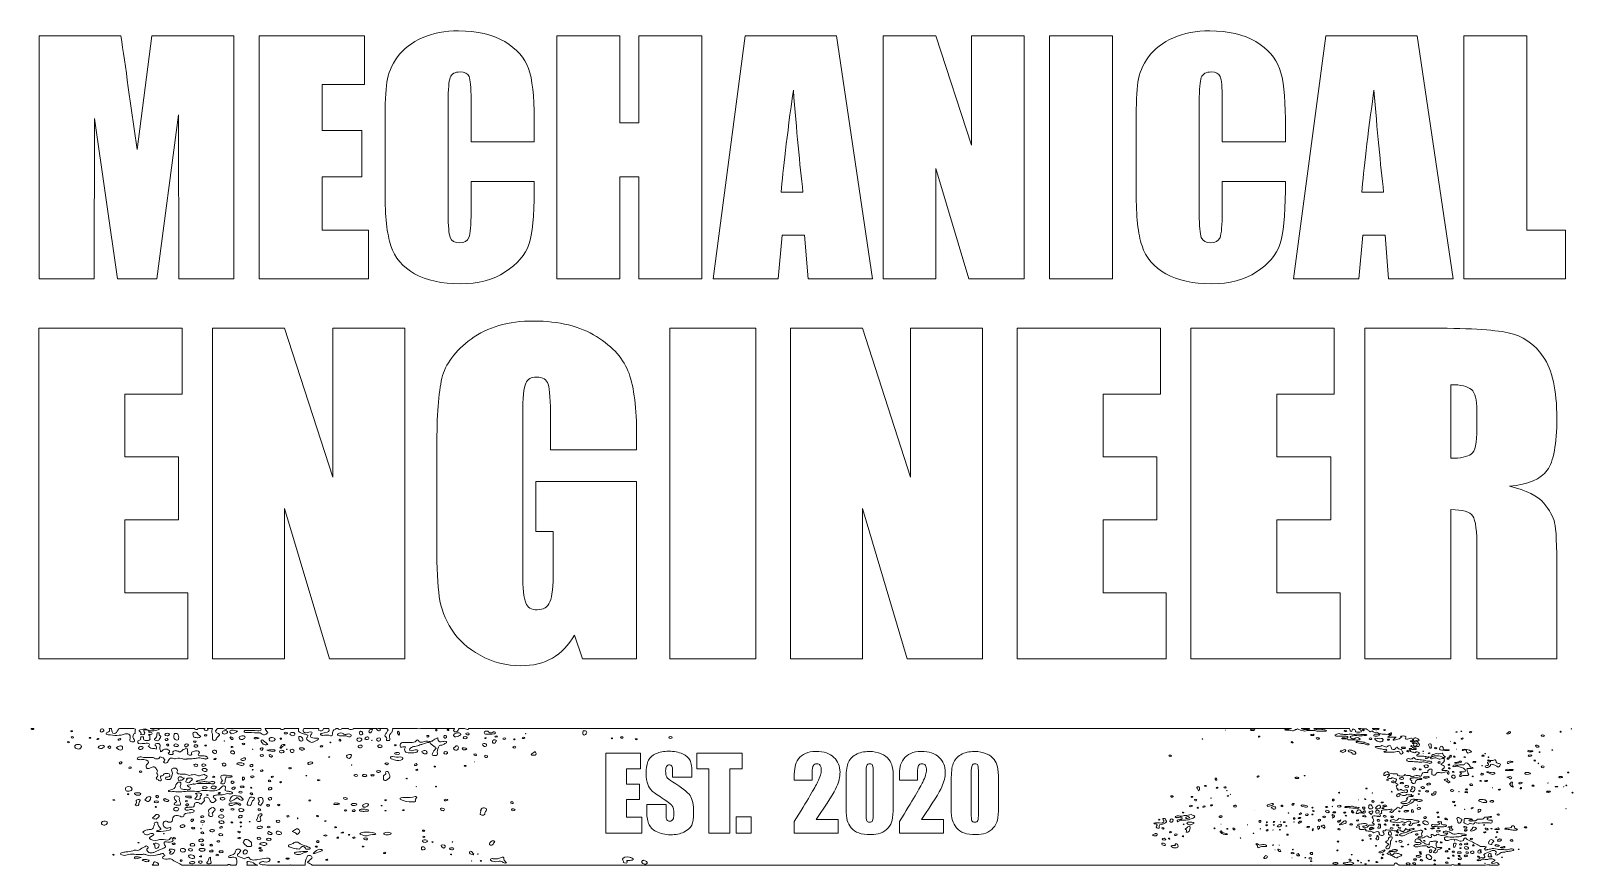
# Model space of a CAD drawing. Extents: x 432 to 1642, y -1026 to -372.
import ezdxf

# ---------------------------------------------------------------- set-up
doc = ezdxf.new("R2010")
doc.units = 0
doc.header["$MEASUREMENT"] = 0
doc.layers.add('Layer 1', color=7, linetype='Continuous')

# ---------------------------------------------------------------- blocks, each defined once
blk = doc.blocks.new('block 3')
at = {"layer": 'Layer 1', "lineweight": 0}
blk.add_open_spline([(591.4, -375.7), (591.4, -375.7), (591.4, -566), (591.4, -566), (591.4, -566), (548.1, -566), (548.1, -566), (548.1, -566), (548, -437.5), (548, -437.5), (548, -437.5), (530.8, -566), (530.8, -566), (530.8, -566), (500.1, -566), (500.1, -566), (500.1, -566), (482, -440.5), (482, -440.5), (482, -440.5), (481.9, -566), (481.9, -566), (481.9, -566), (438.6, -566), (438.6, -566), (438.6, -566), (438.6, -375.7), (438.6, -375.7), (438.6, -375.7), (502.7, -375.7), (502.7, -375.7), (504.6, -387.1), (506.5, -400.6), (508.5, -416.1), (508.5, -416.1), (515.6, -464.6), (515.6, -464.6), (515.6, -464.6), (527, -375.7), (527, -375.7), (527, -375.7), (591.4, -375.7), (591.4, -375.7)], degree=3, knots=[0, 0, 0, 0, 1, 1, 1, 2, 2, 2, 3, 3, 3, 4, 4, 4, 5, 5, 5, 6, 6, 6, 7, 7, 7, 8, 8, 8, 9, 9, 9, 10, 10, 10, 11, 11, 11, 12, 12, 12, 13, 13, 13, 14, 14, 14, 14], dxfattribs=at)
blk = doc.blocks.new('block 4')
at = {"layer": 'Layer 1', "lineweight": 0}
blk.add_lwpolyline([(611.2, -375.7), (693.8, -375.7), (693.8, -413.8), (660.7, -413.8), (660.7, -449.9), (691.6, -449.9), (691.6, -486.1), (660.7, -486.1), (660.7, -527.9), (697, -527.9), (697, -566), (611.2, -566), (611.2, -375.7)], dxfattribs=at)
blk = doc.blocks.new('block 5')
at = {"layer": 'Layer 1', "lineweight": 0}
blk.add_open_spline([(826.8, -458.6), (826.8, -458.6), (777.4, -458.6), (777.4, -458.6), (777.4, -458.6), (777.4, -425.5), (777.4, -425.5), (777.4, -415.9), (776.8, -409.9), (775.8, -407.5), (774.7, -405.1), (772.4, -403.9), (768.8, -403.9), (764.7, -403.9), (762.1, -405.3), (761, -408.2), (759.9, -411.1), (759.4, -417.4), (759.4, -427.1), (759.4, -427.1), (759.4, -515.5), (759.4, -515.5), (759.4, -524.7), (759.9, -530.7), (761, -533.6), (762.1, -536.4), (764.6, -537.8), (768.4, -537.8), (772.1, -537.8), (774.5, -536.4), (775.6, -533.6), (776.8, -530.7), (777.4, -524.1), (777.4, -513.6), (777.4, -513.6), (777.4, -489.7), (777.4, -489.7), (777.4, -489.7), (826.8, -489.7), (826.8, -489.7), (826.8, -489.7), (826.8, -497.1), (826.8, -497.1), (826.8, -516.8), (825.5, -530.8), (822.7, -539.1), (819.9, -547.3), (813.7, -554.5), (804.2, -560.7), (794.7, -566.9), (783, -570), (769, -570), (754.5, -570), (742.5, -567.4), (733.1, -562.1), (723.7, -556.9), (717.5, -549.6), (714.5, -540.3), (711.4, -531), (709.9, -517.1), (709.9, -498.4), (709.9, -498.4), (709.9, -442.8), (709.9, -442.8), (709.9, -429.1), (710.3, -418.8), (711.3, -411.9), (712.2, -405.1), (715, -398.5), (719.7, -392.1), (724.3, -385.8), (730.8, -380.8), (739.1, -377.1), (747.4, -373.5), (756.9, -371.7), (767.6, -371.7), (782.2, -371.7), (794.2, -374.5), (803.7, -380.1), (813.2, -385.8), (819.4, -392.8), (822.4, -401.2), (825.4, -409.6), (826.8, -422.7), (826.8, -440.5), (826.8, -440.5), (826.8, -458.6), (826.8, -458.6)], degree=3, knots=[0, 0, 0, 0, 1, 1, 1, 2, 2, 2, 3, 3, 3, 4, 4, 4, 5, 5, 5, 6, 6, 6, 7, 7, 7, 8, 8, 8, 9, 9, 9, 10, 10, 10, 11, 11, 11, 12, 12, 12, 13, 13, 13, 14, 14, 14, 15, 15, 15, 16, 16, 16, 17, 17, 17, 18, 18, 18, 19, 19, 19, 20, 20, 20, 21, 21, 21, 22, 22, 22, 23, 23, 23, 24, 24, 24, 25, 25, 25, 26, 26, 26, 27, 27, 27, 28, 28, 28, 29, 29, 29, 29], dxfattribs=at)
blk = doc.blocks.new('block 6')
at = {"layer": 'Layer 1', "lineweight": 0}
blk.add_lwpolyline([(958.4, -375.7), (958.4, -566), (908.9, -566), (908.9, -486.1), (894.1, -486.1), (894.1, -566), (844.6, -566), (844.6, -375.7), (894.1, -375.7), (894.1, -443.7), (908.9, -443.7), (908.9, -375.7), (958.4, -375.7)], dxfattribs=at)
blk = doc.blocks.new('block 7')
at = {"layer": 'Layer 1', "lineweight": 0}
blk.add_lwpolyline([(1063.8, -375.7), (1092.1, -566), (1041.6, -566), (1038.9, -531.8), (1021.2, -531.8), (1018.2, -566), (967.1, -566), (992.3, -375.7), (1063.8, -375.7)], dxfattribs=at)
blk.add_open_spline([(1037.6, -498.1), (1035.1, -476.5), (1032.6, -449.9), (1030.1, -418.1), (1025, -454.6), (1021.9, -481.2), (1020.6, -498.1), (1020.6, -498.1), (1037.6, -498.1), (1037.6, -498.1)], degree=3, knots=[0, 0, 0, 0, 1, 1, 1, 2, 2, 2, 3, 3, 3, 3], dxfattribs=at)
blk = doc.blocks.new('block 8')
at = {"layer": 'Layer 1', "lineweight": 0}
blk.add_lwpolyline([(1211.1, -375.7), (1211.1, -566), (1167.7, -566), (1141.9, -479.5), (1141.9, -566), (1100.6, -566), (1100.6, -375.7), (1141.9, -375.7), (1169.7, -461.4), (1169.7, -375.7), (1211.1, -375.7)], dxfattribs=at)
blk = doc.blocks.new('block 9')
at = {"layer": 'Layer 1', "lineweight": 0}
blk.add_lwpolyline([(1280.4, -375.7), (1280.4, -566), (1230.9, -566), (1230.9, -375.7), (1280.4, -375.7)], dxfattribs=at)
blk = doc.blocks.new('block 10')
at = {"layer": 'Layer 1', "lineweight": 0}
blk.add_open_spline([(1415.9, -458.6), (1415.9, -458.6), (1366.4, -458.6), (1366.4, -458.6), (1366.4, -458.6), (1366.4, -425.5), (1366.4, -425.5), (1366.4, -415.9), (1365.9, -409.9), (1364.8, -407.5), (1363.7, -405.1), (1361.4, -403.9), (1357.8, -403.9), (1353.7, -403.9), (1351.1, -405.3), (1350, -408.2), (1348.9, -411.1), (1348.4, -417.4), (1348.4, -427.1), (1348.4, -427.1), (1348.4, -515.5), (1348.4, -515.5), (1348.4, -524.7), (1348.9, -530.7), (1350, -533.6), (1351.1, -536.4), (1353.6, -537.8), (1357.4, -537.8), (1361.1, -537.8), (1363.5, -536.4), (1364.7, -533.6), (1365.8, -530.7), (1366.4, -524.1), (1366.4, -513.6), (1366.4, -513.6), (1366.4, -489.7), (1366.4, -489.7), (1366.4, -489.7), (1415.9, -489.7), (1415.9, -489.7), (1415.9, -489.7), (1415.9, -497.1), (1415.9, -497.1), (1415.9, -516.8), (1414.5, -530.8), (1411.7, -539.1), (1408.9, -547.3), (1402.8, -554.5), (1393.2, -560.7), (1383.7, -566.9), (1372, -570), (1358, -570), (1343.5, -570), (1331.6, -567.4), (1322.2, -562.1), (1312.8, -556.9), (1306.5, -549.6), (1303.5, -540.3), (1300.4, -531), (1298.9, -517.1), (1298.9, -498.4), (1298.9, -498.4), (1298.9, -442.8), (1298.9, -442.8), (1298.9, -429.1), (1299.4, -418.8), (1300.3, -411.9), (1301.2, -405.1), (1304.1, -398.5), (1308.7, -392.1), (1313.4, -385.8), (1319.8, -380.8), (1328.1, -377.1), (1336.4, -373.5), (1345.9, -371.7), (1356.6, -371.7), (1371.2, -371.7), (1383.2, -374.5), (1392.7, -380.1), (1402.2, -385.8), (1408.4, -392.8), (1411.4, -401.2), (1414.4, -409.6), (1415.9, -422.7), (1415.9, -440.5), (1415.9, -440.5), (1415.9, -458.6), (1415.9, -458.6)], degree=3, knots=[0, 0, 0, 0, 1, 1, 1, 2, 2, 2, 3, 3, 3, 4, 4, 4, 5, 5, 5, 6, 6, 6, 7, 7, 7, 8, 8, 8, 9, 9, 9, 10, 10, 10, 11, 11, 11, 12, 12, 12, 13, 13, 13, 14, 14, 14, 15, 15, 15, 16, 16, 16, 17, 17, 17, 18, 18, 18, 19, 19, 19, 20, 20, 20, 21, 21, 21, 22, 22, 22, 23, 23, 23, 24, 24, 24, 25, 25, 25, 26, 26, 26, 27, 27, 27, 28, 28, 28, 29, 29, 29, 29], dxfattribs=at)
blk = doc.blocks.new('block 11')
at = {"layer": 'Layer 1', "lineweight": 0}
blk.add_lwpolyline([(1519.2, -375.7), (1547.5, -566), (1496.9, -566), (1494.3, -531.8), (1476.6, -531.8), (1473.6, -566), (1422.4, -566), (1447.7, -375.7), (1519.2, -375.7)], dxfattribs=at)
blk.add_open_spline([(1493, -498.1), (1490.5, -476.5), (1487.9, -449.9), (1485.4, -418.1), (1480.4, -454.6), (1477.2, -481.2), (1475.9, -498.1), (1475.9, -498.1), (1493, -498.1), (1493, -498.1)], degree=3, knots=[0, 0, 0, 0, 1, 1, 1, 2, 2, 2, 3, 3, 3, 3], dxfattribs=at)
blk = doc.blocks.new('block 12')
at = {"layer": 'Layer 1', "lineweight": 0}
blk.add_lwpolyline([(1605.4, -375.7), (1605.4, -527.9), (1635.5, -527.9), (1635.5, -566), (1555.9, -566), (1555.9, -375.7), (1605.4, -375.7)], dxfattribs=at)
blk = doc.blocks.new('block 2')
at = {"layer": 'Layer 1'}
for name in ['block 5', 'block 10', 'block 3', 'block 4', 'block 6', 'block 7', 'block 8', 'block 9', 'block 11', 'block 12']:
    blk.add_blockref(name, (0, 0), dxfattribs=at)
blk = doc.blocks.new('block 14')
at = {"layer": 'Layer 1', "lineweight": 0}
blk.add_lwpolyline([(438.4, -604.7), (550.8, -604.7), (550.8, -656.6), (505.8, -656.6), (505.8, -705.8), (547.9, -705.8), (547.9, -755.1), (505.8, -755.1), (505.8, -812.2), (555.3, -812.2), (555.3, -864.1), (438.4, -864.1), (438.4, -604.7)], dxfattribs=at)
blk = doc.blocks.new('block 15')
at = {"layer": 'Layer 1', "lineweight": 0}
blk.add_lwpolyline([(725.3, -604.7), (725.3, -864.1), (666.2, -864.1), (631.1, -746.2), (631.1, -864.1), (574.7, -864.1), (574.7, -604.7), (631.1, -604.7), (668.9, -721.5), (668.9, -604.7), (725.3, -604.7)], dxfattribs=at)
blk = doc.blocks.new('block 16')
at = {"layer": 'Layer 1', "lineweight": 0}
blk.add_open_spline([(907.2, -700.2), (907.2, -700.2), (839.7, -700.2), (839.7, -700.2), (839.7, -700.2), (839.7, -676.6), (839.7, -676.6), (839.7, -661.8), (839.1, -652.5), (837.8, -648.8), (836.5, -645), (833.5, -643.1), (828.7, -643.1), (824.5, -643.1), (821.7, -644.8), (820.2, -648), (818.7, -651.2), (817.9, -659.4), (817.9, -672.6), (817.9, -672.6), (817.9, -797.1), (817.9, -797.1), (817.9, -808.8), (818.7, -816.4), (820.2, -820.1), (821.7, -823.8), (824.7, -825.6), (829.1, -825.6), (834.1, -825.6), (837.4, -823.6), (839.2, -819.4), (840.9, -815.2), (841.8, -807.1), (841.8, -795), (841.8, -795), (841.8, -764.3), (841.8, -764.3), (841.8, -764.3), (828.2, -764.3), (828.2, -764.3), (828.2, -764.3), (828.2, -724.9), (828.2, -724.9), (828.2, -724.9), (907.2, -724.9), (907.2, -724.9), (907.2, -724.9), (907.2, -864.1), (907.2, -864.1), (907.2, -864.1), (864.8, -864.1), (864.8, -864.1), (864.8, -864.1), (858.5, -845.5), (858.5, -845.5), (853.9, -853.5), (848.1, -859.5), (841.1, -863.5), (834.1, -867.5), (825.9, -869.5), (816.4, -869.5), (805, -869.5), (794.4, -866.8), (784.5, -861.3), (774.7, -855.8), (767.1, -849), (762, -840.9), (756.9, -832.8), (753.7, -824.2), (752.4, -815.3), (751.1, -806.4), (750.5, -793), (750.5, -775.2), (750.5, -775.2), (750.5, -698.1), (750.5, -698.1), (750.5, -673.3), (751.8, -655.3), (754.5, -644.1), (757.1, -632.9), (764.8, -622.6), (777.5, -613.3), (790.1, -603.9), (806.5, -599.2), (826.6, -599.2), (846.3, -599.2), (862.7, -603.3), (875.8, -611.4), (888.8, -619.5), (897.3, -629.2), (901.2, -640.3), (905.2, -651.5), (907.2, -667.7), (907.2, -689), (907.2, -689), (907.2, -700.2), (907.2, -700.2)], degree=3, knots=[0, 0, 0, 0, 1, 1, 1, 2, 2, 2, 3, 3, 3, 4, 4, 4, 5, 5, 5, 6, 6, 6, 7, 7, 7, 8, 8, 8, 9, 9, 9, 10, 10, 10, 11, 11, 11, 12, 12, 12, 13, 13, 13, 14, 14, 14, 15, 15, 15, 16, 16, 16, 17, 17, 17, 18, 18, 18, 19, 19, 19, 20, 20, 20, 21, 21, 21, 22, 22, 22, 23, 23, 23, 24, 24, 24, 25, 25, 25, 26, 26, 26, 27, 27, 27, 28, 28, 28, 29, 29, 29, 30, 30, 30, 31, 31, 31, 32, 32, 32, 32], dxfattribs=at)
blk = doc.blocks.new('block 17')
at = {"layer": 'Layer 1', "lineweight": 0}
blk.add_lwpolyline([(1000.7, -604.7), (1000.7, -864.1), (933.3, -864.1), (933.3, -604.7), (1000.7, -604.7)], dxfattribs=at)
blk = doc.blocks.new('block 18')
at = {"layer": 'Layer 1', "lineweight": 0}
blk.add_lwpolyline([(1178.4, -604.7), (1178.4, -864.1), (1119.3, -864.1), (1084.2, -746.2), (1084.2, -864.1), (1027.8, -864.1), (1027.8, -604.7), (1084.2, -604.7), (1122, -721.5), (1122, -604.7), (1178.4, -604.7)], dxfattribs=at)
blk = doc.blocks.new('block 19')
at = {"layer": 'Layer 1', "lineweight": 0}
blk.add_lwpolyline([(1205.5, -604.7), (1318, -604.7), (1318, -656.6), (1273, -656.6), (1273, -705.8), (1315.1, -705.8), (1315.1, -755.1), (1273, -755.1), (1273, -812.2), (1322.5, -812.2), (1322.5, -864.1), (1205.5, -864.1), (1205.5, -604.7)], dxfattribs=at)
blk = doc.blocks.new('block 20')
at = {"layer": 'Layer 1', "lineweight": 0}
blk.add_lwpolyline([(1341.9, -604.7), (1454.3, -604.7), (1454.3, -656.6), (1409.3, -656.6), (1409.3, -705.8), (1451.5, -705.8), (1451.5, -755.1), (1409.3, -755.1), (1409.3, -812.2), (1458.8, -812.2), (1458.8, -864.1), (1341.9, -864.1), (1341.9, -604.7)], dxfattribs=at)
blk = doc.blocks.new('block 21')
at = {"layer": 'Layer 1', "lineweight": 0}
for points, knots in [([(1478.2, -604.7), (1478.2, -604.7), (1526, -604.7), (1526, -604.7), (1557.8, -604.7), (1579.3, -605.9), (1590.6, -608.4), (1601.9, -610.8), (1611.1, -617.1), (1618.2, -627.2), (1625.3, -637.3), (1628.8, -653.4), (1628.8, -675.5), (1628.8, -695.7), (1626.3, -709.3), (1621.3, -716.2), (1616.3, -723.2), (1606.4, -727.3), (1591.6, -728.7), (1605, -732), (1614, -736.5), (1618.6, -742), (1623.2, -747.6), (1626, -752.7), (1627.1, -757.3), (1628.3, -762), (1628.8, -774.7), (1628.8, -795.7), (1628.8, -795.7), (1628.8, -864.1), (1628.8, -864.1), (1628.8, -864.1), (1566.2, -864.1), (1566.2, -864.1), (1566.2, -864.1), (1566.2, -777.9), (1566.2, -777.9), (1566.2, -764), (1565.1, -755.4), (1562.9, -752.1), (1560.7, -748.8), (1555, -747.1), (1545.7, -747.1), (1545.7, -747.1), (1545.7, -864.1), (1545.7, -864.1), (1545.7, -864.1), (1478.2, -864.1), (1478.2, -864.1), (1478.2, -864.1), (1478.2, -604.7), (1478.2, -604.7)], [0, 0, 0, 0, 1, 1, 1, 2, 2, 2, 3, 3, 3, 4, 4, 4, 5, 5, 5, 6, 6, 6, 7, 7, 7, 8, 8, 8, 9, 9, 9, 10, 10, 10, 11, 11, 11, 12, 12, 12, 13, 13, 13, 14, 14, 14, 15, 15, 15, 16, 16, 16, 17, 17, 17, 17]), ([(1545.7, -649.1), (1545.7, -649.1), (1545.7, -706.8), (1545.7, -706.8), (1553.2, -706.8), (1558.6, -705.7), (1561.6, -703.6), (1564.7, -701.6), (1566.2, -694.8), (1566.2, -683.4), (1566.2, -683.4), (1566.2, -669.1), (1566.2, -669.1), (1566.2, -660.9), (1564.7, -655.5), (1561.8, -652.9), (1558.8, -650.4), (1553.5, -649.1), (1545.7, -649.1)], [0, 0, 0, 0, 1, 1, 1, 2, 2, 2, 3, 3, 3, 4, 4, 4, 5, 5, 5, 6, 6, 6, 6])]:
    blk.add_open_spline(points, degree=3, knots=knots, dxfattribs=at)
blk = doc.blocks.new('block 13')
at = {"layer": 'Layer 1'}
for name in ['block 14', 'block 15', 'block 16', 'block 17', 'block 18', 'block 19', 'block 20', 'block 21']:
    blk.add_blockref(name, (0, 0), dxfattribs=at)
blk = doc.blocks.new('block 22')
at = {"layer": 'Layer 1', "lineweight": 0}
for points in [[(1369.1, -920), (1369.2, -920), (1369.1, -919.9), (1369.1, -920)], [(576.3, -932.6), (576.5, -932.6), (576.4, -932.5), (576.3, -932.6)], [(883, -1000.7), (911.3, -1000.7), (911.3, -988.1), (899.3, -988.1), (899.3, -974.3), (909.5, -974.3), (909.5, -962.4), (899.3, -962.4), (899.3, -950.4), (910.2, -950.4), (910.2, -937.9), (883, -937.9), (883, -1000.7)], [(980.3, -950.4), (990, -950.4), (990, -937.9), (954.3, -937.9), (954.3, -950.4), (963.9, -950.4), (963.9, -1000.7), (980.3, -1000.7), (980.3, -950.4)], [(780.4, -944.8), (780.1, -944.8), (780.3, -944.9), (780.4, -944.8)], [(734.4, -964.3), (734.5, -964.1), (734.2, -964.1), (734.4, -964.3)], [(997.1, -987.9), (985.2, -987.9), (985.2, -1000.7), (997.1, -1000.7), (997.1, -987.9)], [(1392.1, -982.7), (1391.9, -982.7), (1392, -982.8), (1392.1, -982.7)], [(566.7, -994.3), (566.5, -994.2), (566.4, -994.3), (566.7, -994.3)], [(1365.5, -993.6), (1365.3, -993.7), (1365.5, -993.7), (1365.5, -993.6)], [(1548.5, -1006.7), (1548.7, -1006.7), (1548.5, -1006.6), (1548.5, -1006.7)]]:
    blk.add_lwpolyline(points, dxfattribs=at)
for points, knots in [([(1594.6, -1014.4), (1593.9, -1014.6), (1593.1, -1014.8), (1592.4, -1014.8), (1591.1, -1014.9), (1589.9, -1015), (1588.8, -1015.5), (1588.3, -1015.8), (1587.7, -1015.8), (1587, -1015.7), (1586, -1015.6), (1585.4, -1015.9), (1584.7, -1016.3), (1583.8, -1016.9), (1582.8, -1017.4), (1581.8, -1018), (1580.8, -1017.9), (1580.7, -1017.6), (1580.7, -1017.2), (1580.7, -1017.1), (1580.7, -1016.9), (1580.9, -1016.8), (1581.8, -1016.1), (1581.3, -1015.5), (1580.7, -1014.9), (1580.3, -1014.4), (1579.6, -1014.2), (1578.7, -1014.4), (1578.3, -1014.4), (1577.9, -1014.5), (1577.7, -1014.6), (1576, -1015.3), (1574.3, -1016.1), (1572.6, -1016.8), (1571.7, -1017.2), (1571.4, -1017.7), (1571.9, -1018.3), (1572.2, -1018.7), (1572.4, -1019.2), (1572.3, -1019.7), (1572.2, -1020), (1571.7, -1020.3), (1571.1, -1020.1), (1570.2, -1020), (1569.4, -1019.8), (1568.5, -1020.2), (1567.9, -1020.4), (1567.5, -1020.7), (1567.7, -1021.2), (1567.8, -1021.6), (1568, -1021.9), (1568.2, -1022.3), (1569, -1022.4), (1568.9, -1022.1), (1569.1, -1021.9), (1569.8, -1021.1), (1570.2, -1020.9), (1571.6, -1021.2), (1573.1, -1021.6), (1574.4, -1021.5), (1575.7, -1021), (1577.2, -1020.5), (1579.5, -1021), (1580.1, -1021.9), (1580.2, -1022.1), (1580, -1022.3), (1579.8, -1022.4), (1579.3, -1022.8), (1578.7, -1023.1), (1578.2, -1023.4), (1577.6, -1023.8), (1577.5, -1024.1), (1577.9, -1024.4), (1578.3, -1024.7), (1579.1, -1024.7), (1579.9, -1024.4), (1580.5, -1024.2), (1580.8, -1023.7), (1581.7, -1023.8), (1582.6, -1023.9), (1582.6, -1024.5), (1583.1, -1024.8), (1583.3, -1024.9), (1583.3, -1025.1), (1583.5, -1025.2), (1583.4, -1025.5), (1583.2, -1025.7), (1582.9, -1025.8), (1582.9, -1025.8), (1576.2, -1025.8), (1576.2, -1025.8), (1576, -1025.7), (1575.8, -1025.6), (1575.6, -1025.6), (1574.4, -1025.6), (1573.2, -1025.7), (1572.1, -1025.8), (1572.1, -1025.8), (1548.4, -1025.8), (1548.4, -1025.8), (1548.2, -1025.6), (1547.8, -1025.4), (1547.3, -1025.4), (1546.7, -1025.4), (1546.3, -1025.6), (1546.1, -1025.8), (1546.1, -1025.8), (1504.7, -1025.8), (1504.7, -1025.8), (1504.9, -1025.7), (1505, -1025.6), (1505.2, -1025.5), (1503.8, -1025.2), (1503.8, -1025.2), (1502.6, -1023.9), (1501.6, -1024.6), (1501.2, -1025.2), (1501.3, -1025.8), (1501.3, -1025.8), (1436.7, -1025.8), (1436.7, -1025.8), (1436.6, -1025.8), (1436.4, -1025.7), (1436.1, -1025.5), (1436, -1025.7), (1435.9, -1025.8), (1435.8, -1025.8), (1435.8, -1025.8), (652.8, -1025.8), (652.8, -1025.8), (652.5, -1025.6), (652.2, -1025.3), (651.8, -1025.1), (650.9, -1024.6), (649.7, -1024.2), (649.2, -1023.4), (650.3, -1022.4), (651.3, -1021.6), (652.2, -1020.7), (652.8, -1020.1), (652.8, -1019.5), (652.1, -1018.9), (651.5, -1018.3), (650.6, -1018), (649.9, -1018.2), (649.1, -1018.3), (648.9, -1018.8), (648.8, -1019.2), (647.9, -1021.4), (647.1, -1023.6), (647.3, -1025.8), (647.3, -1025.8), (636.3, -1025.8), (636.3, -1025.8), (636.1, -1025.8), (635.9, -1025.7), (635.7, -1025.7), (635.4, -1025.7), (635.1, -1025.8), (634.8, -1025.8), (634.8, -1025.8), (617.3, -1025.8), (617.3, -1025.8), (617.2, -1025.8), (617.1, -1025.8), (616.9, -1025.8), (615.8, -1025.6), (614.6, -1025.6), (613.4, -1025.5), (612.3, -1025.4), (611.4, -1025.1), (611.1, -1024.2), (612, -1023.8), (612.9, -1023.4), (613.8, -1023), (614.3, -1023.1), (614.7, -1023.1), (615, -1023.2), (617.4, -1023.6), (618.5, -1023.4), (619.5, -1022.3), (619.9, -1021.8), (619.9, -1021.3), (619.4, -1020.9), (618.9, -1020.4), (618, -1020.2), (617, -1020.4), (614.8, -1020.7), (612.5, -1021), (610.2, -1021.5), (609.1, -1021.7), (608, -1021.8), (606.8, -1021.8), (605, -1021.7), (603.8, -1021.3), (603.6, -1020.3), (603.5, -1020.1), (603.2, -1019.9), (602.9, -1019.6), (602.4, -1019.7), (601.9, -1019.8), (601.6, -1019.9), (600.8, -1020.2), (600.2, -1020.6), (599.5, -1020.9), (597.9, -1020.2), (596.5, -1019.6), (595.1, -1019), (594.1, -1018.6), (593.9, -1018), (594.3, -1017.4), (594.7, -1016.9), (595.4, -1016.5), (595.8, -1015.9), (596.2, -1015.4), (596.5, -1014.9), (596.7, -1014.3), (596.8, -1013.9), (596.2, -1013.5), (595.4, -1013.4), (594.5, -1013.2), (593.4, -1013.4), (593.1, -1013.9), (592.8, -1014.5), (592.5, -1015), (592.4, -1015.6), (592.2, -1016.7), (591.4, -1017.5), (589.5, -1018), (588.7, -1018.2), (588, -1018.5), (587.4, -1018.9), (587.1, -1019), (587.2, -1019.4), (587.4, -1019.6), (587.5, -1019.8), (588.1, -1019.9), (588.4, -1019.9), (589, -1019.9), (589.7, -1019.7), (590.3, -1019.6), (591.8, -1019.5), (593, -1019.8), (593.3, -1020.6), (593.6, -1021.4), (593.6, -1022.3), (593.7, -1023.2), (593.7, -1024.1), (593.7, -1025), (592.8, -1025.8), (592.8, -1025.8), (588.8, -1025.8), (588.8, -1025.8), (588.7, -1025.4), (588, -1025.1), (587.3, -1025.2), (587.1, -1025.2), (586.7, -1025.4), (586.7, -1025.6), (586.7, -1025.7), (586.8, -1025.8), (586.8, -1025.8), (586.8, -1025.8), (550.6, -1025.8), (550.6, -1025.8), (550.1, -1025.5), (549.5, -1025.2), (548.9, -1024.9), (546.9, -1023.8), (544.5, -1022.9), (542.9, -1021.5), (542.3, -1021), (541.3, -1020.8), (540.1, -1020.9), (539.3, -1021), (538.5, -1021.1), (537.7, -1021.1), (536.8, -1021.1), (536.1, -1021), (535.6, -1020.6), (535, -1020.1), (535.2, -1019.7), (535.7, -1019.3), (536.1, -1018.9), (536.7, -1018.6), (537.2, -1018.3), (536.7, -1017.7), (536.3, -1017.2), (535.8, -1016.6), (535.4, -1016.7), (535, -1016.8), (534.7, -1017), (534.6, -1017), (534.6, -1017), (534.5, -1017), (534.2, -1017), (534, -1017.1), (533.9, -1017.2), (533.6, -1017.3), (533.3, -1017.4), (532.9, -1017.5), (532.1, -1017.7), (531, -1017.6), (530.2, -1017.9), (527.4, -1018.8), (524.9, -1018.7), (522.3, -1017.6), (521.7, -1017.3), (520.5, -1017.3), (519.6, -1017.4), (517.4, -1017.5), (515.3, -1017.5), (513.1, -1017.2), (511.1, -1017), (509.3, -1017.1), (507.7, -1017.8), (506.3, -1018.4), (504.9, -1018.2), (503.5, -1017.8), (502.3, -1017.5), (502.1, -1016.5), (503.3, -1016.2), (504.3, -1015.8), (505.5, -1015.6), (506.7, -1015.5), (508.6, -1015.3), (510.5, -1015.2), (512, -1014.5), (512.7, -1014.1), (513.7, -1014.1), (514.7, -1014.2), (516.3, -1014.4), (517.2, -1013.9), (518.1, -1013.3), (519.4, -1012.4), (521.1, -1011.6), (522.5, -1010.8), (524, -1010.9), (524.1, -1011.4), (524.2, -1011.9), (524.2, -1012.1), (524.1, -1012.4), (523.9, -1012.5), (522.4, -1013.6), (523.3, -1014.5), (524.1, -1015.5), (524.8, -1016.1), (525.8, -1016.4), (527.2, -1016.2), (527.7, -1016.1), (528.3, -1016), (528.7, -1015.8), (531.2, -1014.7), (533.7, -1013.6), (536.3, -1012.5), (537.6, -1011.9), (538.1, -1011.2), (537.4, -1010.3), (536.8, -1009.7), (536.5, -1008.9), (536.7, -1008.2), (536.8, -1007.7), (537.6, -1007.4), (538.5, -1007.5), (539.8, -1007.8), (541, -1008), (542.3, -1007.5), (543.2, -1007.1), (543.9, -1006.6), (543.6, -1006), (543.4, -1005.4), (543.1, -1004.8), (542.9, -1004.3), (541.7, -1004.2), (541.7, -1004.7), (541.5, -1005), (540.4, -1006.2), (539.8, -1006.4), (537.7, -1005.9), (535.5, -1005.4), (533.6, -1005.5), (531.5, -1006.2), (529.4, -1007), (525.9, -1006.2), (525.1, -1004.9), (524.9, -1004.7), (525.2, -1004.3), (525.4, -1004.1), (526.2, -1003.6), (527.1, -1003.1), (527.9, -1002.6), (528.8, -1002.1), (528.9, -1001.6), (528.4, -1001.2), (527.8, -1000.8), (526.6, -1000.8), (525.4, -1001.2), (524.5, -1001.5), (524, -1002.2), (522.7, -1002.1), (521.2, -1002), (521.3, -1001.1), (520.6, -1000.6), (520.3, -1000.4), (520.2, -1000.2), (520, -1000), (520.4, -999), (521.9, -998.6), (523.4, -998.2), (523.8, -998.1), (524.4, -998.1), (525, -998), (527.2, -997.9), (528.3, -997.2), (528.4, -995.9), (528.5, -995), (529.3, -994.1), (528.9, -993.1), (528.7, -992.7), (529.5, -992.3), (530.2, -992.1), (530.7, -992), (531.6, -992.2), (531.6, -992.4), (531.7, -994.1), (532.4, -995.8), (534, -997.3), (534.3, -997.6), (534, -998), (533.3, -998.2), (532.5, -998.5), (531.7, -998.7), (530.7, -999), (531.1, -999.2), (531.4, -999.5), (531.7, -999.5), (534.7, -999.4), (537.6, -999), (540.5, -998.5), (541.4, -998.3), (542, -997.8), (542, -997.3), (542, -996.9), (541.7, -996.4), (541.6, -996), (540.7, -996), (540.7, -996.4), (540.3, -996.5), (539.3, -996.9), (538.4, -996.9), (537.7, -996.5), (535.5, -995.3), (535.1, -993.3), (536.8, -991.7), (537.1, -991.4), (538, -991.3), (538.5, -991.4), (539, -991.6), (539.4, -991.8), (539.8, -992), (541.2, -992.5), (542.6, -992.2), (543, -991.4), (543.2, -990.9), (543.1, -990.3), (543.2, -989.8), (543.4, -989.2), (543.6, -988.5), (544, -987.9), (544.7, -986.8), (546.6, -986.5), (548.3, -987.1), (548.9, -987.3), (549.3, -987.7), (549.9, -987.9), (550.5, -988.1), (551.7, -987.9), (552, -987.5), (552.1, -987.4), (552.2, -987.2), (552.2, -987.1), (552.1, -985.5), (554, -985.1), (556.4, -984.8), (557.2, -984.8), (558, -984.7), (558.7, -984.6), (559.8, -984.4), (560.3, -983.8), (560.1, -983.1), (559.8, -982.5), (558.8, -982), (557.8, -982.1), (556.7, -982.3), (555.8, -982.6), (554.8, -982.8), (554.2, -982.9), (553.3, -982.6), (553.1, -982.3), (552.5, -981.4), (553.2, -980.6), (555, -980.5), (556.2, -980.5), (557.4, -980.5), (558.6, -980.4), (559.5, -980.3), (560.1, -980), (560.2, -979.5), (560.3, -979), (560.3, -978.4), (560.4, -977.9), (560.5, -977.4), (560.8, -976.9), (561.8, -976.7), (562.9, -976.5), (563.7, -976.8), (564.3, -977.2), (564.6, -977.5), (564.9, -977.9), (565.8, -978), (566.5, -977.2), (567.1, -976.5), (567.8, -975.8), (568.2, -975.3), (568.4, -974.8), (568.1, -974.3), (568, -974.1), (568, -973.8), (568, -973.6), (568, -973.5), (568, -973.4), (568.1, -973.3), (568.1, -973.3), (568.1, -973.2), (568.2, -973.2), (568.4, -972.9), (568.8, -972.7), (569.3, -972.6), (570.2, -972.5), (571.3, -972.8), (571.6, -973.3), (572.1, -974), (572.4, -974.7), (572.8, -975.4), (573.2, -975.9), (573.6, -976.3), (574, -976.8), (576, -976.7), (576.6, -976), (577.2, -975.2), (577.6, -974.6), (577.2, -974.1), (576.5, -973.6), (576.1, -973.4), (575.7, -973.2), (575.5, -972.9), (574.6, -972.1), (575.3, -971.2), (576.9, -970.9), (577.4, -970.9), (577.9, -970.8), (578.5, -970.8), (581.3, -970.9), (583.9, -970.5), (586.2, -969.6), (587, -969.7), (587.8, -969.9), (588.5, -970), (589.3, -970.2), (589.9, -970), (590.2, -969.6), (590.5, -969.2), (590.4, -968.9), (589.8, -968.6), (589.4, -968.4), (588.9, -968.3), (588.4, -968.2), (587.5, -968), (586.6, -967.9), (585.7, -967.7), (584.7, -967.6), (584.2, -967.1), (584.4, -966.5), (584.5, -966.2), (584.7, -965.9), (584.7, -965.6), (584.8, -965.2), (584.9, -964.8), (584.7, -964.3), (584.6, -964.1), (584.2, -963.8), (583.8, -963.7), (583.4, -963.6), (582.7, -963.8), (582.5, -964), (581.6, -964.7), (580.9, -965.4), (580.2, -966.1), (579.6, -966.7), (578.7, -967.1), (577.4, -967.3), (575.7, -967.5), (574, -967.7), (572.2, -967.5), (569.6, -967.1), (567.1, -967.1), (564.6, -967.8), (563.9, -968.1), (562.7, -968.1), (561.9, -968), (558, -967.4), (554.3, -967.8), (550.5, -968.3), (548.9, -968.5), (547.4, -968.5), (545.7, -968.3), (544.2, -968.1), (542.5, -968.3), (540.9, -968.2), (540.6, -968.2), (540.1, -968), (540, -967.8), (539.9, -967.7), (540.1, -967.4), (540.4, -967.3), (540.8, -967.1), (541.3, -967), (541.8, -966.9), (544.3, -966.3), (545.6, -965.2), (545.6, -963.8), (545.6, -963.1), (545.8, -962.4), (546.6, -961.9), (547, -961.5), (547.3, -961.2), (547.5, -960.8), (548, -960.8), (548.6, -960.8), (549.3, -960.7), (549.4, -960.9), (549.5, -961), (549.7, -961.2), (549.8, -962.1), (549.8, -963.1), (549.3, -964), (549.2, -964.3), (549.3, -964.6), (549.4, -964.9), (549.6, -966), (550.2, -966.3), (552.2, -966.5), (553.3, -966.6), (554.4, -966.7), (555.4, -966.7), (556.9, -966.7), (557.8, -965.7), (557, -965), (556.7, -964.8), (556.3, -964.6), (555.9, -964.4), (554.1, -963.3), (554.1, -963.2), (556.8, -962.8), (557.8, -962.6), (558.7, -962.4), (559.4, -962.1), (559.6, -962.1), (559.7, -962.2), (559.9, -962.3), (560.1, -962.3), (560.2, -962.3), (560.4, -962.3), (560.7, -962.3), (561.1, -962.3), (561.4, -962.2), (562.2, -962), (562.9, -961.7), (563.6, -961.7), (566.7, -961.8), (569.8, -961.6), (572.9, -961.9), (573.5, -962), (574, -962), (574.5, -962), (575.2, -962.1), (575.8, -962), (576.1, -961.6), (576.5, -961.3), (576.6, -960.9), (576, -960.6), (575.6, -960.4), (574.9, -960.3), (574.3, -960.3), (574, -960.3), (573.6, -960.4), (573.2, -960.5), (572.3, -960.9), (571.3, -960.9), (570.3, -960.6), (569.2, -960.3), (568, -960.2), (566.8, -960.5), (565.1, -960.8), (563.5, -960.7), (561.9, -960.2), (561.9, -960.2), (561.8, -960.2), (561.8, -960.2), (562.9, -959.6), (564.3, -959.2), (565.8, -959), (566.5, -958.9), (567.2, -958.8), (567.8, -958.7), (568.8, -958.4), (569.5, -957.9), (569.7, -957.3), (569.7, -957.3), (569.7, -957.3), (569.7, -957.3), (570, -957), (570.3, -956.7), (570.4, -956.3), (570.5, -955.7), (569.8, -955.3), (568.9, -955.3), (568.3, -954.5), (567.6, -954.6), (565.7, -955.3), (564.8, -955.7), (563.9, -955.9), (563, -955.5), (562.5, -955.3), (562, -955.1), (561.5, -955), (561.4, -955), (561.4, -955), (561.4, -955), (561.4, -955), (561.4, -955), (561.3, -955), (559.8, -954.7), (558.2, -954.9), (556.5, -955.5), (555.5, -955.1), (554.5, -954.7), (553.4, -954.5), (552.4, -954.3), (551.2, -954.5), (550.1, -954.4), (549.6, -954.4), (549, -954.4), (548.5, -954.3), (547.4, -954.2), (546.6, -953.6), (546.7, -953), (546.8, -952.6), (547, -952.3), (547.1, -951.9), (547.3, -951.1), (546.7, -950.4), (545.7, -949.9), (545.2, -949.7), (544.4, -949.6), (543.8, -949.7), (543.3, -949.8), (542.7, -950.2), (542.6, -950.5), (542.5, -951), (542.4, -951.7), (542.8, -952.2), (543.9, -954.2), (542.6, -956), (541.9, -957.9), (541.8, -958), (541.6, -958.2), (541.5, -958.3), (541, -958.7), (539.9, -958.9), (538.9, -958.7), (538.1, -958.6), (537.6, -958.2), (537.7, -957.7), (537.7, -957.4), (537.8, -957.2), (537.9, -956.9), (538.4, -957), (538.9, -957), (539.4, -956.9), (540.6, -956.7), (541.2, -956.2), (541.2, -955.4), (541.2, -955.3), (541.2, -955.3), (541.1, -955.2), (541, -954.5), (540.4, -954), (539.5, -953.9), (538.1, -953.7), (536.8, -954), (536.2, -954.7), (535.9, -955), (535.8, -955.3), (535.9, -955.6), (535.3, -955.6), (534.7, -955.7), (534.3, -955.9), (533.9, -956.2), (533.7, -956.6), (533.8, -956.9), (533.9, -957.6), (534.4, -958.2), (534.5, -958.9), (534.6, -959.1), (534.4, -959.5), (534.1, -959.7), (533.7, -959.8), (532.9, -959.7), (532.6, -959.5), (532.5, -959.5), (532.4, -959.4), (532.3, -959.3), (532.5, -958.8), (531.9, -958.5), (531, -958.4), (531, -958.3), (530.9, -958.3), (530.9, -958.3), (530.4, -957.8), (530.2, -957.3), (530.9, -956.8), (531.8, -956.1), (532.1, -955.3), (531.4, -954.5), (530.5, -953.6), (531, -952.8), (531.5, -952.2), (530.9, -951.2), (530.4, -950.3), (529.9, -949.5), (529.4, -948.8), (528.4, -948.6), (527.3, -949.1), (526.4, -949.4), (525.6, -949.8), (524.6, -950.1), (523.9, -950.4), (522.8, -950.1), (522.8, -949.6), (522.7, -948.5), (522.2, -947.5), (523.6, -946.4), (525.5, -945.1), (523.9, -943.4), (520.8, -943.1), (519.6, -943), (518.4, -943.2), (517.2, -943.1), (516.6, -943), (515.8, -942.8), (515.6, -942.5), (515.5, -942.2), (515.8, -941.8), (516.1, -941.5), (516.2, -941.3), (516.7, -941.2), (517, -941.1), (517.5, -941), (518.2, -940.9), (518.6, -941), (520.9, -941.7), (523.3, -941.6), (525.7, -941.3), (526.4, -941.2), (527.3, -941.5), (528.1, -941.5), (528.4, -941.6), (528.6, -941.6), (528.9, -941.6), (528.9, -941.7), (528.9, -941.9), (528.9, -942), (529.1, -942.1), (529.4, -942.4), (529.9, -942.5), (530.8, -942.7), (531.7, -942.6), (532.4, -942.2), (532.8, -941.9), (533.1, -941.6), (533, -941.2), (533.2, -941.1), (533.4, -941), (533.5, -940.8), (534.2, -941), (534.6, -941.1), (534.8, -941.3), (535.6, -941.6), (536.1, -941.9), (536.5, -942.2), (536.5, -942.6), (536.8, -943), (537.3, -943.2), (537.3, -943.6), (536.9, -944.1), (536.1, -945), (536.1, -945), (536.1, -945.1), (536.1, -945.2), (536.5, -945.7), (537.1, -945.9), (538.1, -945.8), (539, -945.7), (539.4, -945.3), (539.5, -944.9), (539.8, -943.7), (540.5, -942.7), (541.7, -941.9), (543.1, -941.6), (543.5, -942.4), (544.8, -942.5), (544.9, -942.5), (545.5, -942.5), (545.9, -942.3), (547.8, -941.9), (549.5, -941.8), (551.3, -942.5), (552, -942.8), (553.3, -942.9), (554.1, -942.7), (554.3, -942.7), (554.6, -942.6), (554.8, -942.6), (554.9, -942.6), (555, -942.6), (555.1, -942.6), (555.5, -942.6), (555.8, -942.6), (556, -942.5), (557.7, -942.4), (559.4, -942.4), (561, -942.2), (561, -942.2), (560.8, -942.2), (560.8, -942.2), (560.8, -942.2), (561.1, -942.3), (561.1, -942.3), (561.1, -942.3), (561.1, -942.1), (561.1, -942.1), (561.6, -942.1), (562, -942), (562.5, -941.9), (563.9, -941.6), (565.5, -941.7), (566.9, -942.1), (567.4, -942.2), (567.9, -942.4), (568.4, -942.5), (568.5, -942.5), (568.6, -942.5), (568.8, -942.5), (568.8, -942.5), (568.8, -942.5), (568.8, -942.6), (569, -942.6), (569.3, -942.7), (569.5, -942.6), (569.6, -942.6), (569.8, -942.6), (569.9, -942.5), (570.1, -942.5), (570.4, -942.4), (570.6, -942.3), (571.2, -942), (571, -941.3), (570.2, -940.9), (570.1, -940.8), (569.9, -940.7), (569.8, -940.7), (569.8, -940.6), (569.7, -940.6), (569.7, -940.6), (569.6, -940.4), (569.1, -940.2), (568.9, -940.3), (568.8, -940.3), (568.7, -940.3), (568.7, -940.3), (568.3, -940.2), (567.8, -940.1), (567.4, -940.1), (566.7, -940.1), (566, -940.2), (565.3, -940.2), (563.8, -940.1), (563.1, -939.6), (563.5, -938.9), (563.7, -938.4), (564.1, -938), (564.3, -937.6), (564.6, -936.6), (562.9, -935.9), (561.2, -936.2), (560.7, -936.3), (560.2, -936.4), (559.7, -936.6), (558.5, -936.9), (557.9, -937.5), (558.1, -938.2), (558.2, -938.6), (558.3, -938.9), (558.3, -939.2), (557.5, -939.7), (556.7, -939.7), (556, -939.4), (555.5, -939.2), (555.1, -938.8), (555, -938.5), (555, -938.4), (555, -938.2), (555, -938.1), (555.1, -938), (555.2, -937.8), (555.3, -937.7), (555.4, -937.4), (555.3, -937.1), (555.1, -936.9), (555.1, -936.8), (555.1, -936.7), (555.1, -936.6), (555.1, -936), (555.1, -935.4), (555.1, -934.7), (554.6, -934.6), (554.1, -934.5), (553.7, -934.5), (552.9, -934.7), (552.1, -934.9), (551.6, -935.2), (551, -935.5), (550.8, -935.9), (550.4, -936.3), (550, -936.6), (549.6, -936.9), (549, -937.2), (548.7, -937.1), (548.5, -937), (548.2, -936.9), (548.1, -936.6), (547.8, -936.4), (547.3, -936.4), (547.2, -936.3), (547.1, -936.4), (547.1, -936.4), (547.1, -936.4), (547.1, -936.4), (547.1, -936.4), (546.4, -936.1), (545.5, -935.9), (544.7, -936.2), (544.2, -936.3), (543.7, -936.6), (543.5, -936.9), (543.3, -937.3), (543.6, -937.6), (543.8, -938), (543.9, -938.4), (543.9, -938.8), (543.2, -939), (542.3, -939.3), (541.3, -939.2), (540.6, -938.9), (540.1, -938.6), (539.8, -938.2), (539.7, -937.9), (539.7, -937.9), (539.7, -937.9), (539.7, -937.9), (540.1, -937.8), (540.3, -937.6), (540.6, -937.5), (540.8, -937.3), (540.8, -937.1), (540.8, -937), (541, -936), (540.3, -935.4), (538.9, -935), (538.8, -934.9), (538.6, -934.9), (538.3, -934.9), (537.5, -934.7), (536.6, -934.9), (535.8, -935.5), (535.2, -936), (535.2, -936.7), (533.8, -937), (533.8, -936.9), (533.9, -936.8), (533.9, -936.6), (533.8, -936.4), (533.8, -936.1), (533.7, -935.9), (533.1, -934.7), (532.9, -933.6), (533.5, -932.5), (533.6, -932.1), (533.5, -931.7), (533.3, -931.2), (533.1, -930.7), (532, -930.3), (530.9, -930.4), (530.1, -930.5), (529.4, -930.9), (529.5, -931.3), (529.5, -931.5), (529.5, -931.7), (529.7, -931.9), (530.8, -932.9), (530.9, -933.9), (530.4, -934.9), (529.6, -934.5), (528.7, -934.3), (527.4, -934.3), (525.7, -934.2), (525, -933.4), (524.2, -932.6), (524.4, -932.3), (524.8, -932), (525, -931.7), (525.3, -931), (524.7, -930.4), (523.6, -930.3), (522.2, -930.3), (520.8, -930.4), (519.5, -930.5), (516.7, -931), (515.9, -930.1), (516, -929), (516.1, -928.7), (516.2, -928.4), (516.3, -928.1), (516.9, -928.1), (517.6, -927.9), (517.8, -927.6), (518.1, -927.3), (518.2, -927), (518.3, -926.8), (518.2, -926.4), (518.2, -926.1), (518, -925.9), (518.2, -925.7), (518.4, -925.5), (518.6, -925.3), (518.7, -925.2), (519.4, -925.1), (519.7, -925.1), (520, -925.2), (520.4, -925.4), (520.5, -925.5), (520.5, -926), (520.4, -926.4), (520.4, -926.9), (520.4, -927.4), (520.9, -927.9), (521.9, -928.1), (523, -928.3), (524.1, -928.2), (525, -927.8), (525.2, -927.7), (525.3, -927.5), (525.4, -927.3), (525.5, -927.3), (525.6, -927.3), (525.7, -927.2), (525.9, -927), (525.8, -926.9), (525.4, -926.7), (525.4, -926), (525.4, -925.3), (525.4, -924.5), (524.8, -924.1), (524.6, -923.7), (524.5, -923.3), (524.8, -923.5), (525.4, -923.5), (525.9, -923.5), (526.7, -923.5), (527.3, -923.1), (527.2, -922.6), (527.1, -921.9), (526.3, -921.5), (525.2, -921.6), (525, -921.6), (524.8, -921.6), (524.6, -921.7), (524.7, -921.4), (524.7, -921.2), (524.8, -921), (525, -920.4), (524.1, -919.9), (522.9, -919.7), (521.8, -919.4), (520.6, -919.9), (520.7, -920.5), (520.8, -921), (521.2, -921.5), (521.4, -922), (521.8, -923.2), (520.4, -923.9), (518.3, -923.5), (518.2, -923.5), (518.1, -923.5), (518.1, -923.5), (518.6, -923.2), (518.8, -922.4), (518.5, -921.9), (518.3, -921.7), (518.1, -921.5), (517.9, -921.3), (516.5, -919.9), (516.5, -919.9), (519.5, -919.4), (519.9, -919.3), (520.3, -919.2), (520.7, -919.2), (521.6, -919), (522.6, -919), (523.2, -919.4), (526, -921.3), (529, -920.7), (532, -919.7), (532.4, -919.6), (532.7, -919.3), (532.7, -919.1), (532.8, -918.8), (531.9, -918.5), (531.2, -918.6), (530.7, -918.7), (530.1, -918.8), (529.7, -918.9), (528.2, -919.3), (526.9, -919.1), (525.8, -918.6), (525.8, -918.6), (560.6, -918.6), (560.6, -918.6), (560.6, -918.7), (560.6, -918.9), (560.7, -919), (560.8, -919.2), (561.1, -919.4), (561.4, -919.5), (561.7, -919.6), (562.3, -919.5), (562.5, -919.4), (562.9, -919.1), (563.3, -918.9), (563.7, -918.6), (563.7, -918.6), (568.9, -918.6), (568.9, -918.6), (568.4, -918.7), (568.1, -919), (568.1, -919.4), (568.1, -920), (568.8, -920.4), (569.7, -920.4), (570.6, -920.4), (571.1, -919.9), (571.1, -919.3), (571.1, -919), (570.8, -918.7), (570.4, -918.6), (570.4, -918.6), (574.7, -918.6), (574.7, -918.6), (574.1, -919.8), (573.7, -921.1), (574.4, -922.5), (574.8, -923.3), (574.5, -924.3), (574.5, -925.2), (574.5, -925.9), (574.5, -926.5), (574.6, -927.1), (574.7, -927.7), (575.2, -928.1), (575.9, -928.1), (576.9, -928.1), (577.1, -927.6), (577.4, -927.2), (577.5, -927.1), (577.6, -927), (577.7, -926.8), (578.1, -925.9), (578.5, -925), (579.7, -924.3), (580.5, -923.8), (580.2, -923.2), (579.4, -922.7), (579.1, -922.6), (578.8, -922.5), (578.5, -922.3), (576.9, -921.7), (576.7, -920.8), (577.4, -919.9), (577.8, -919.3), (578.2, -918.9), (578.6, -918.6), (578.6, -918.6), (582.6, -918.6), (582.6, -918.6), (583, -918.7), (583.3, -918.8), (583.7, -919), (583.9, -919.1), (584.3, -919.2), (585.1, -919.4), (585.5, -919.1), (585.8, -918.8), (586.1, -918.6), (586.1, -918.6), (612.3, -918.6), (612.3, -918.6), (612.4, -918.7), (612.5, -918.8), (612.6, -918.9), (613.3, -919.7), (612.4, -920.4), (610.9, -920.5), (610.7, -920.5), (610.4, -920.5), (610.1, -920.5), (607.2, -919.9), (604.1, -920.5), (601.2, -920.2), (600.8, -920.1), (600.4, -920.2), (600, -920.3), (599.5, -920.4), (599, -920.9), (599.3, -921.2), (599.5, -921.4), (600, -921.7), (600.4, -921.7), (603.5, -921.6), (606.6, -922.3), (609.8, -922), (611.4, -921.9), (612.8, -922.1), (613.5, -923.1), (613.9, -923.8), (615.1, -923.9), (616, -923.4), (616.8, -922.9), (617.7, -922.5), (617.9, -921.7), (616.8, -920.8), (616.3, -919.8), (615.9, -918.6), (615.9, -918.6), (615.9, -918.6), (615.9, -918.6), (615.9, -918.6), (627.8, -918.6), (627.8, -918.6), (627.9, -918.8), (628, -919), (628.2, -919.2), (628.3, -919.4), (629, -919.6), (629.4, -919.6), (629.7, -919.6), (630.3, -919.3), (630.5, -919.1), (630.6, -919), (630.7, -918.8), (630.8, -918.6), (630.8, -918.6), (642.3, -918.6), (642.3, -918.6), (642.2, -918.9), (642, -919.3), (641.9, -919.7), (641.6, -920.9), (643.6, -922.5), (645.9, -923), (646.4, -923.1), (647, -923.1), (647.4, -923.2), (649.3, -923.7), (649.8, -924.2), (649.1, -925.3), (648.9, -925.5), (648.5, -925.8), (648.5, -926.1), (648.4, -926.5), (648.3, -926.9), (648.6, -927.3), (649.3, -928), (650.2, -928.6), (651.1, -929.2), (651.6, -929.6), (652.8, -929.7), (653.5, -929.3), (654.9, -928.6), (656.3, -927.9), (657.5, -927.2), (657.8, -927), (657.9, -926.6), (657.7, -926.5), (657.6, -926.3), (656.9, -926.2), (656.4, -926.2), (656.2, -926.2), (655.9, -926.2), (655.3, -926.3), (654.9, -926.3), (654.1, -926.2), (653.3, -926.1), (651.7, -925.8), (651.1, -925.2), (651.5, -924.3), (651.9, -923.5), (652.4, -922.8), (652.8, -922), (653, -921.6), (652.1, -921.2), (651.3, -921.4), (650.5, -921.5), (649.9, -921.7), (649.1, -921.9), (647.2, -922.2), (645.6, -921.6), (645.6, -920.5), (645.6, -919.9), (645.9, -919.4), (646.1, -918.8), (646.2, -918.7), (646.2, -918.7), (646.3, -918.6), (646.3, -918.6), (658, -918.6), (658, -918.6), (657.9, -918.9), (657.8, -919.3), (657.8, -919.7), (657.8, -920.1), (658.2, -920.3), (658.9, -920.5), (659.6, -920.6), (660.7, -920.4), (661, -920), (661.3, -919.5), (661.5, -919), (661.6, -918.8), (661.6, -918.7), (661.6, -918.6), (661.6, -918.6), (661.6, -918.6), (665.9, -918.6), (665.9, -918.6), (665.9, -918.7), (665.9, -918.8), (665.9, -918.8), (666.3, -921.1), (666.1, -921.3), (662.1, -922.1), (661.4, -922.2), (660.6, -922.4), (659.9, -922.6), (659.4, -922.8), (659, -923.2), (659.4, -923.5), (659.6, -923.7), (660.1, -923.9), (660.5, -924), (660.6, -924.1), (660.8, -924.1), (660.9, -924.1), (663.1, -923.6), (665.2, -923.7), (667.2, -924.4), (667.4, -924.5), (668.3, -924.2), (668.4, -924.1), (668.7, -923.4), (668.8, -922.8), (668.8, -922.2), (668.9, -921), (669, -919.9), (671, -919.1), (671.3, -919), (671.4, -918.8), (671.4, -918.6), (671.4, -918.6), (673, -918.6), (673, -918.6), (673.1, -918.7), (673.3, -919), (673.5, -919.2), (673.9, -919.6), (675.1, -919.6), (675.5, -919.3), (675.8, -919.1), (676, -918.8), (676.1, -918.6), (676.1, -918.6), (680.9, -918.6), (680.9, -918.6), (681, -918.7), (681.1, -918.9), (681.3, -919), (682.6, -919.7), (684.7, -919.4), (685.4, -918.6), (685.4, -918.6), (704, -918.6), (704, -918.6), (703.9, -918.6), (703.8, -918.6), (703.8, -918.6), (703.5, -918.7), (703.2, -919.1), (703.3, -919.3), (703.5, -919.6), (703.8, -920), (704.2, -920.2), (704.4, -920.4), (704.9, -920.4), (705.4, -920.5), (705.7, -920.3), (706.2, -920.1), (706.3, -919.9), (706.5, -919.4), (706.1, -918.9), (705.2, -918.7), (705, -918.6), (704.8, -918.6), (704.6, -918.6), (704.6, -918.6), (711.3, -918.6), (711.3, -918.6), (711.3, -918.6), (711.3, -918.7), (711.3, -918.7), (711.6, -919.1), (712, -919.5), (712.3, -920), (711.8, -920.8), (711.4, -921.5), (710.9, -922.1), (710.5, -922.8), (710.1, -923.5), (709.7, -924.1), (709.8, -924.3), (709.8, -924.5), (709.9, -924.6), (711, -925.4), (711.6, -926.3), (711.1, -927.4), (710.8, -928), (711.3, -928.2), (713.3, -928.2), (713.8, -927.4), (713.6, -926.5), (713.4, -925.7), (713.2, -924.6), (713.2, -923.6), (714.4, -922.6), (715, -922.1), (715.3, -921.4), (715.6, -920.8), (715.8, -920.2), (715.9, -919.7), (715.9, -919.1), (715.9, -918.9), (715.8, -918.7), (715.7, -918.6), (715.7, -918.6), (735.1, -918.6), (735.1, -918.6), (735.2, -918.7), (735.3, -918.7), (735.4, -918.8), (736.1, -919), (737.3, -918.9), (737.6, -918.6), (737.6, -918.6), (737.6, -918.6), (737.6, -918.6), (737.6, -918.6), (764.4, -918.6), (764.4, -918.6), (764.1, -919.1), (763.9, -919.7), (763.7, -920.3), (763.6, -920.7), (764.1, -921), (764.7, -921.2), (765.5, -921.4), (766.5, -921.2), (766.7, -920.8), (767, -920.3), (767.2, -919.7), (767.5, -919.2), (767.7, -918.9), (767.9, -918.7), (768.1, -918.6), (768.1, -918.6), (772.3, -918.6), (772.3, -918.6), (772.8, -918.8), (773.2, -919.1), (773.8, -919.3), (774.1, -919.5), (774.9, -919.5), (775.1, -919.4), (775.4, -919.2), (775.6, -918.9), (775.5, -918.6), (775.5, -918.6), (775.5, -918.6), (775.5, -918.6), (775.5, -918.6), (1420.8, -918.6), (1420.8, -918.6), (1420.5, -919), (1419.8, -919.1), (1418.9, -919.2), (1418, -919.2), (1417.2, -919.2), (1416.3, -919.3), (1416, -919.3), (1415.7, -919.5), (1415.4, -919.5), (1415.3, -919.8), (1415.7, -919.9), (1416, -919.9), (1417.9, -920), (1419.7, -920), (1421.4, -920.4), (1421.7, -920.5), (1422.3, -920.4), (1422.6, -920.3), (1423.1, -920.1), (1423.5, -919.8), (1424, -919.6), (1424.4, -919.5), (1424.8, -919.3), (1425.5, -919), (1426.8, -919.9), (1428.6, -920.1), (1430.1, -920.6), (1430.9, -920.8), (1431.7, -920.8), (1432.3, -920.5), (1433.1, -920.1), (1434, -920.1), (1435, -920.2), (1435.8, -920.3), (1436.6, -920.2), (1437.4, -920.2), (1438.3, -920.2), (1439.2, -920.3), (1439.9, -920.6), (1440.9, -920.9), (1441.9, -921), (1443, -920.8), (1444.3, -920.6), (1445.6, -920.7), (1446.9, -920.8), (1447.1, -920.8), (1447.4, -920.8), (1447.7, -920.7), (1448, -920.7), (1448.2, -920.5), (1448.1, -920.3), (1447.9, -920), (1447.5, -919.8), (1447, -919.7), (1445.9, -919.6), (1444.8, -919.4), (1443.6, -919.3), (1442.9, -919.3), (1442.1, -919.3), (1441.3, -919.3), (1440.9, -919.3), (1440.4, -919.4), (1440, -919.4), (1439.1, -919.4), (1438.4, -919.1), (1438.2, -918.7), (1438.2, -918.6), (1438.2, -918.6), (1438.2, -918.6), (1438.2, -918.6), (1456.2, -918.6), (1456.2, -918.6), (1456.3, -918.6), (1456.4, -918.6), (1456.4, -918.6), (1456.6, -918.7), (1456.9, -918.7), (1457.1, -918.6), (1457.1, -918.6), (1465.9, -918.6), (1465.9, -918.6), (1466.6, -919.2), (1466.5, -919.9), (1466.8, -920.5), (1466.9, -920.7), (1467.2, -920.9), (1467.4, -921), (1468.1, -921), (1468.1, -920.8), (1468.1, -920.6), (1468.3, -920.3), (1468.3, -919.9), (1468.5, -919.6), (1468.6, -919.4), (1469.1, -919.2), (1469.5, -919.3), (1469.9, -919.3), (1470.4, -919.5), (1470.5, -919.6), (1470.7, -919.9), (1470.7, -920.2), (1470.8, -920.5), (1471, -921.4), (1471.2, -921.5), (1472.9, -921.5), (1473.3, -921.5), (1473.8, -921.6), (1474.2, -921.6), (1475.1, -921.5), (1475.7, -921.1), (1475.5, -920.7), (1475.4, -920.2), (1475, -919.8), (1474.2, -919.5), (1473.9, -919.3), (1473.6, -919.1), (1473.3, -919), (1473.2, -918.9), (1473.3, -918.8), (1473.4, -918.7), (1473.4, -918.6), (1473.6, -918.6), (1473.7, -918.6), (1473.7, -918.6), (1474.2, -918.6), (1474.2, -918.6), (1475.2, -918.9), (1476.4, -918.9), (1477.6, -918.9), (1479, -918.8), (1480, -919.1), (1480.6, -919.8), (1481.1, -920.3), (1481.6, -920.7), (1482.3, -921.2), (1482.9, -921), (1483.2, -920.9), (1483.6, -920.8), (1483.8, -920.7), (1484, -920.7), (1484.1, -920.6), (1484.3, -920.8), (1484.5, -921.1), (1484.7, -921.3), (1485, -921.6), (1485.6, -921.8), (1486.3, -921.7), (1487.5, -921.6), (1488.4, -921.7), (1488.9, -922.4), (1489.3, -922.8), (1490, -922.9), (1490.8, -923), (1492, -923), (1493.3, -923.1), (1494.5, -923.2), (1495.9, -923.4), (1496.9, -923.3), (1497.7, -922.7), (1497.9, -922.5), (1498.2, -922.3), (1498.6, -922.1), (1498.7, -922.1), (1499.2, -922.2), (1499.2, -922.2), (1499.6, -923.1), (1498.8, -924.2), (1497.4, -924.7), (1497.1, -924.8), (1496.6, -924.9), (1496.3, -925.1), (1496.2, -925.1), (1496.2, -925.3), (1496.2, -925.4), (1496.3, -925.4), (1496.5, -925.5), (1496.6, -925.5), (1498.6, -925.4), (1500.7, -925.6), (1502.7, -925.6), (1502.1, -925.8), (1501.7, -926.1), (1501.5, -926.6), (1501.3, -926.9), (1500.9, -927.1), (1500.6, -927.4), (1500.5, -927.5), (1500.4, -927.7), (1500.5, -927.8), (1500.7, -927.9), (1501, -927.9), (1501.2, -927.9), (1502.5, -927.5), (1503.8, -927.1), (1505.1, -926.7), (1505.4, -926.6), (1505.7, -926.5), (1505.9, -926.3), (1506.4, -926), (1506.8, -925.6), (1507.3, -925.1), (1506.9, -925.1), (1506.5, -925.1), (1506.1, -925.1), (1506.2, -925.1), (1506.3, -925.1), (1506.3, -925.1), (1506.7, -924.9), (1507, -924.7), (1507.4, -924.6), (1508.1, -924.4), (1509, -924.4), (1509.7, -924.7), (1510.3, -924.9), (1510.6, -925.3), (1510.4, -925.7), (1510.3, -926.1), (1510, -926.5), (1509.9, -926.8), (1510.5, -927.2), (1511.1, -927.1), (1511.7, -927), (1512.3, -926.9), (1512.8, -926.7), (1513.4, -926.5), (1514.7, -926.2), (1515.2, -926.3), (1515.6, -927.1), (1515.9, -927.5), (1516, -928), (1516, -928.5), (1515.6, -928.5), (1515.1, -928.5), (1514.7, -928.4), (1514.4, -928.3), (1514, -928.5), (1514, -928.7), (1514, -928.8), (1514.2, -929.1), (1514.5, -929.1), (1514.9, -929.2), (1515.4, -929.2), (1516, -929.2), (1515.9, -929.2), (1515.9, -929.3), (1515.9, -929.3), (1515.9, -929.6), (1515.7, -929.9), (1515.7, -930.2), (1515.7, -930.3), (1516, -930.4), (1516.2, -930.5), (1516.4, -930.6), (1516.8, -930.3), (1516.8, -930.1), (1516.7, -929.8), (1516.7, -929.5), (1516.7, -929.2), (1516.7, -929.2), (1516.7, -929.2), (1516.7, -929.2), (1517.4, -929.2), (1518.3, -929.1), (1519.1, -929), (1519.5, -929), (1519.8, -928.6), (1519.6, -928.5), (1519.4, -928.3), (1519, -928.3), (1518.8, -928.2), (1518.7, -928.2), (1518.6, -928.2), (1518.5, -928.2), (1517.9, -928.4), (1517.2, -928.5), (1516.6, -928.5), (1516.5, -928.2), (1516.5, -927.8), (1516.5, -927.4), (1516.4, -927.1), (1516.5, -926.8), (1516.6, -926.5), (1516.7, -926.3), (1517, -926.1), (1517.5, -926), (1517.9, -926), (1518.4, -926.1), (1518.7, -926.2), (1519.5, -926.6), (1520.1, -927.1), (1520.8, -927.5), (1520.8, -927.6), (1520.9, -927.7), (1520.8, -927.8), (1519.6, -928.6), (1519.4, -929.5), (1520.5, -930.4), (1521.1, -931), (1521.1, -931.6), (1520.9, -932.3), (1520.8, -932.7), (1520.3, -932.9), (1519.6, -932.9), (1518.6, -933), (1517.6, -933), (1516.6, -933.1), (1516.2, -933.2), (1515.8, -933.4), (1515.3, -933.6), (1515.7, -934), (1516.4, -934), (1517.1, -934), (1516.9, -934.2), (1516.8, -934.3), (1516.8, -934.4), (1516.8, -934.7), (1517.2, -934.8), (1517.6, -934.8), (1518.1, -934.8), (1518.5, -934.5), (1518.3, -934.3), (1518.2, -934.3), (1518.1, -934.2), (1518, -934.2), (1518.4, -934.3), (1518.5, -934.5), (1518.5, -935), (1518.5, -935), (1518.4, -935.1), (1518.3, -935.1), (1517.2, -935.1), (1516, -935.1), (1514.9, -935.2), (1515, -935.1), (1515.1, -935), (1515, -934.9), (1515, -934.6), (1514.5, -934.3), (1513.9, -934.3), (1513.5, -934.2), (1513, -934.4), (1513, -934.7), (1513.1, -934.9), (1513.6, -935.2), (1514.2, -935.3), (1513.5, -935.4), (1513.4, -935.8), (1513.8, -936.2), (1514.5, -937), (1515, -937.2), (1516.3, -937.2), (1516.3, -937.2), (1516.3, -937.2), (1516.3, -937.2), (1516.1, -937.5), (1516.6, -937.7), (1517.4, -937.7), (1517.6, -937.7), (1518, -937.6), (1518.1, -937.4), (1518.2, -937.3), (1518.1, -937.2), (1517.9, -937.1), (1518.4, -937.1), (1518.8, -937), (1519.3, -937.1), (1520.4, -937.1), (1521, -937.6), (1520.8, -938.2), (1520.6, -938.4), (1520.4, -938.7), (1520.1, -938.9), (1519.9, -939), (1519.6, -939.1), (1519.3, -939.3), (1518.9, -939.5), (1518.8, -939.8), (1519, -940.1), (1519.3, -940.4), (1519.8, -940.5), (1520.3, -940.5), (1521, -940.5), (1521.6, -940.4), (1522.2, -940.4), (1523.3, -940.3), (1524.4, -940.3), (1525.4, -940.6), (1525.9, -940.7), (1526.5, -940.7), (1527, -940.8), (1526.9, -940.8), (1526.6, -940.9), (1526.4, -941), (1526.1, -941.3), (1525.9, -941.6), (1525.7, -941.9), (1525.6, -942), (1525.8, -942.2), (1525.9, -942.2), (1526.1, -942.3), (1526.5, -942.3), (1526.7, -942.3), (1527.2, -942), (1527.7, -941.8), (1528.1, -941.5), (1528.4, -941.3), (1528.2, -941), (1527.7, -940.9), (1528.3, -940.9), (1528.8, -941), (1529.3, -941.2), (1529.9, -941.5), (1531, -941), (1531, -940.6), (1531, -940.4), (1530.9, -940.2), (1530.8, -940), (1530.6, -939.6), (1530.8, -939.4), (1531.5, -939.2), (1532.3, -939), (1533.2, -938.7), (1534.3, -938.4), (1535.7, -938.5), (1537.3, -938.6), (1538.8, -937.9), (1539.1, -938.2), (1539.3, -938.4), (1539.4, -938.6), (1539.5, -939.5), (1540.3, -940.3), (1541.5, -940.8), (1541.5, -940.8), (1541.4, -940.9), (1541.3, -940.9), (1541.1, -941), (1541, -941.1), (1540.8, -941.2), (1540.7, -941.3), (1540.5, -941.4), (1540.3, -941.5), (1540.3, -941.6), (1540.2, -941.5), (1539.9, -941.6), (1539.5, -941.4), (1539, -941.1), (1538.5, -940.9), (1536.9, -940), (1535, -940.1), (1533, -940.2), (1532.8, -940.2), (1532.5, -940.2), (1532.3, -940.3), (1531.5, -940.7), (1530.6, -941.1), (1529.8, -941.6), (1529.4, -941.8), (1529.5, -942.1), (1529.9, -942.3), (1530.2, -942.5), (1530.7, -942.5), (1530.9, -942.5), (1531.7, -942), (1532.6, -941.7), (1533.9, -941.8), (1535, -941.9), (1535.8, -942.3), (1536.6, -942.7), (1536.7, -942.7), (1536.8, -942.7), (1537, -942.8), (1537.7, -942.6), (1538.5, -942.4), (1539.2, -942.2), (1540, -942.1), (1540.6, -942.4), (1540.6, -942.8), (1540.5, -943.1), (1540.4, -943.4), (1540.4, -943.7), (1540.4, -943.8), (1540.5, -943.9), (1540.6, -944), (1540.5, -944.3), (1540.3, -944.7), (1540, -945), (1539.5, -945.6), (1538.9, -946.1), (1537.9, -946.5), (1537.9, -946.5), (1537.9, -946.5), (1537.9, -946.5), (1537.9, -946.5), (1537.8, -946.5), (1537.8, -946.5), (1537.9, -946.5), (1537.9, -946.5), (1537.9, -946.5), (1538, -947.1), (1538.9, -947.3), (1539.6, -947.6), (1540.4, -948), (1540.8, -948.4), (1540.7, -949), (1540.7, -949.4), (1540.5, -949.8), (1539.9, -950.1), (1539.7, -950.2), (1539.5, -950.3), (1539.3, -950.4), (1538.9, -950.6), (1538.6, -950.9), (1538.7, -951.2), (1539, -951.6), (1539.7, -951.6), (1540.3, -951.6), (1540.7, -951.6), (1541.1, -951.6), (1541.4, -951.6), (1543.2, -951.6), (1543.5, -951.8), (1544, -952.8), (1544.3, -953.3), (1544.5, -953.7), (1544.2, -954.2), (1544.1, -954.4), (1543.8, -954.5), (1543.6, -954.6), (1542.9, -954.4), (1543.1, -954.2), (1543.2, -954), (1543.3, -953.6), (1543.2, -953.3), (1542.8, -953), (1542.2, -952.6), (1541.5, -952.5), (1540.9, -952.8), (1539.6, -953.4), (1538.4, -953.5), (1536.8, -953.3), (1535.1, -953), (1534.9, -953.1), (1534.2, -954.1), (1534.1, -954.3), (1534, -954.5), (1533.8, -954.8), (1533.6, -954.9), (1533.3, -955.1), (1533.1, -955.2), (1532.2, -955.5), (1531.1, -955.3), (1530.9, -954.8), (1530.8, -954.4), (1530.8, -954.1), (1530.8, -953.7), (1530.8, -952.8), (1530.9, -952), (1531, -951.1), (1531, -950.8), (1530.7, -950.5), (1530.3, -950.5), (1529.9, -950.5), (1529.3, -950.5), (1529.1, -950.7), (1528.3, -951.2), (1527.7, -951.7), (1527.6, -952.4), (1527.6, -952.6), (1527.6, -952.8), (1527.6, -953.1), (1527.1, -953.1), (1526.7, -953.2), (1526.3, -953.2), (1525.8, -953.2), (1525.3, -953.1), (1524.9, -953.1), (1523.9, -953.2), (1523.4, -953.4), (1523.2, -953.9), (1523, -954.5), (1523, -955.1), (1522.8, -955.7), (1522.7, -956.1), (1522, -956.2), (1521.4, -956), (1521.3, -956), (1521.2, -956), (1521.1, -956), (1521, -955.9), (1520.8, -955.8), (1520.7, -955.8), (1519.1, -955.3), (1517.9, -955.4), (1516.6, -956.1), (1516.3, -956.3), (1516, -956.5), (1515.8, -956.6), (1514.6, -956.6), (1514.4, -955.9), (1513.5, -955.6), (1512.9, -955.6), (1512, -955.7), (1511.3, -955.5), (1510.7, -955.4), (1510.2, -955), (1509.7, -954.8), (1508.7, -956), (1507.9, -956.3), (1505.7, -955.9), (1505.1, -955.8), (1504.6, -955.7), (1503.9, -955.5), (1503.9, -955.2), (1503.9, -954.9), (1504, -954.5), (1503.6, -954.4), (1503.2, -954.3), (1502.9, -954.3), (1501.1, -954.4), (1499.5, -954), (1497.8, -953.8), (1496.6, -953.7), (1496.6, -953.6), (1496.4, -952.8), (1496.4, -952.6), (1496.3, -952.5), (1496.2, -952.4), (1493.5, -952.9), (1492.8, -953.7), (1493.2, -955.5), (1493.6, -955.7), (1493.9, -955.6), (1494.2, -955.5), (1494.7, -955.2), (1495.1, -955), (1495.6, -954.8), (1495.9, -954.7), (1496.3, -954.6), (1496.7, -954.6), (1496.9, -954.6), (1497.3, -954.7), (1497.4, -954.7), (1497.5, -954.9), (1497.7, -955.1), (1497.6, -955.3), (1497.2, -955.8), (1496.6, -956.2), (1496.2, -956.7), (1495.8, -957.2), (1496.1, -957.5), (1497.1, -957.8), (1498, -958), (1498.8, -958), (1499.5, -957.5), (1499.7, -957.4), (1500, -957.4), (1500.3, -957.3), (1500.8, -957.4), (1501.3, -957.6), (1501.8, -957.8), (1503, -958.3), (1503.4, -958.8), (1502.7, -959.6), (1502.3, -960), (1502.4, -960.5), (1502.3, -960.9), (1502.3, -961.4), (1502.5, -961.9), (1503.4, -962.2), (1503.7, -962.3), (1504, -962.5), (1504.1, -962.6), (1504.2, -962.8), (1504.2, -963), (1504, -963.2), (1503.7, -963.4), (1503.2, -963.5), (1502.7, -963.8), (1502.9, -964.1), (1503.2, -964.5), (1503.4, -964.9), (1503.5, -965.2), (1503.4, -965.6), (1503.4, -965.9), (1503.7, -966), (1504, -966), (1504.3, -966.1), (1504, -966.2), (1503.9, -966.4), (1503.9, -966.6), (1504, -966.9), (1504.5, -967.1), (1505, -967.1), (1505.7, -967.1), (1506.1, -966.8), (1506.2, -966.4), (1506.4, -966.5), (1506.5, -966.6), (1506.7, -966.6), (1507.8, -967.3), (1508.9, -967.4), (1510.3, -966.8), (1510.9, -966.6), (1511.6, -966.9), (1511.6, -967.3), (1511.7, -967.8), (1511.9, -968.4), (1511.3, -968.9), (1511, -968.9), (1510.7, -969), (1510.5, -968.9), (1509.4, -968.5), (1508.2, -968.6), (1507.2, -969), (1506.4, -969.2), (1505.7, -969.5), (1505, -969.7), (1505, -969.7), (1505, -969.7), (1505, -969.7), (1504.8, -969.8), (1504.7, -969.8), (1504.5, -969.9), (1504.4, -970), (1504.2, -970.1), (1504, -970.1), (1503.6, -970.3), (1503.4, -970.5), (1503.2, -970.7), (1502.9, -970.9), (1503.1, -971.2), (1503.3, -971.2), (1503.3, -971.3), (1503.3, -971.4), (1503.3, -971.5), (1503.3, -971.6), (1503.4, -971.8), (1503.5, -971.9), (1503.7, -972.2), (1504.5, -972.2), (1504.9, -972), (1505.7, -971.6), (1506, -971), (1505.6, -970.3), (1505.9, -970.3), (1506.2, -970.4), (1506.8, -970.7), (1507.2, -970.8), (1507.7, -971), (1508.1, -971.2), (1509.1, -971.5), (1509.5, -971.4), (1510.5, -970.9), (1510.6, -970.8), (1510.8, -970.7), (1511, -970.5), (1511.6, -970.6), (1512.3, -970.8), (1512.9, -970.8), (1513.5, -970.8), (1514, -970.6), (1514.6, -970.5), (1514.8, -970.5), (1515, -970.4), (1515.2, -970.4), (1515.2, -970.5), (1515.1, -970.5), (1515.1, -970.5), (1514.9, -970.6), (1514.7, -970.8), (1514.6, -971), (1514.4, -971.2), (1514.4, -971.4), (1514.8, -971.6), (1515.2, -971.7), (1515.9, -971.6), (1516.1, -971.3), (1516.2, -971.2), (1516.2, -971), (1516.2, -970.9), (1516.5, -971.4), (1516.2, -971.9), (1515.5, -972), (1514.8, -972), (1514.2, -972), (1513.6, -972.1), (1512.2, -972.3), (1511.6, -972.7), (1511.4, -973.4), (1511.4, -973.7), (1511.5, -974), (1511.4, -974.3), (1511.1, -975.3), (1510.1, -976), (1508.3, -976.2), (1508.2, -976.2), (1508, -976.3), (1507.8, -976.3), (1507.3, -976.3), (1506.6, -976.3), (1506.5, -976.7), (1506.4, -977.1), (1507.2, -977.6), (1508, -977.6), (1508.1, -977.7), (1508.3, -977.7), (1508.5, -977.7), (1508.7, -977.7), (1508.9, -977.6), (1509, -977.6), (1511.7, -977.5), (1513.4, -976.9), (1514, -975.4), (1514.5, -974.3), (1515.2, -974.1), (1517.2, -974.2), (1519, -974.3), (1520.8, -974.5), (1522.6, -974.6), (1523.2, -974.7), (1523.4, -975.1), (1523.1, -975.3), (1522.3, -976), (1520.9, -976.1), (1519.8, -975.6), (1519.4, -975.4), (1519, -975.2), (1518.6, -975), (1518, -974.8), (1516.9, -975), (1516.7, -975.3), (1515.8, -976.8), (1513.7, -977.9), (1511.5, -978.9), (1511.4, -978.9), (1511.3, -979), (1511.1, -979), (1510.9, -979.1), (1510.8, -979.1), (1510.6, -979.1), (1508, -979.2), (1508.1, -979.2), (1507.2, -980.6), (1507.1, -980.8), (1507, -981.1), (1506.9, -981.2), (1506.3, -981.4), (1505.8, -981.3), (1505.5, -981.1), (1505.2, -981), (1505, -980.7), (1504.7, -980.6), (1504.4, -980.4), (1503.6, -980.4), (1503.5, -980.6), (1503.4, -981.5), (1502.5, -982.1), (1501.3, -982.7), (1501, -982.9), (1501, -983.3), (1500.8, -983.6), (1500.5, -983.9), (1500.1, -984.2), (1499.5, -984.5), (1499.1, -984.6), (1498.5, -984.6), (1498.2, -984.4), (1497.9, -984.2), (1497.9, -983.9), (1498.2, -983.7), (1498.6, -983.4), (1499.1, -983.2), (1499.4, -982.9), (1499.8, -982.6), (1500, -982.3), (1499.3, -981.9), (1498.8, -982), (1498.3, -982), (1497.8, -982.1), (1496.6, -982.3), (1495.4, -982.6), (1494.1, -982.4), (1493.7, -982.3), (1493.3, -982.4), (1493, -982.4), (1491.8, -982.6), (1491.1, -983.1), (1491.2, -983.8), (1491.3, -984.1), (1491.5, -984.4), (1491.7, -984.8), (1491.5, -985), (1491.3, -985.2), (1491, -985.3), (1490, -985.7), (1489.6, -986.2), (1490.3, -986.8), (1490.4, -986.9), (1490.5, -987), (1490.5, -987.1), (1490.6, -987.4), (1490.1, -987.8), (1489.5, -987.8), (1489.4, -987.7), (1489.1, -987.6), (1488.9, -987.4), (1488.6, -987.5), (1488.3, -987.5), (1488.1, -987.6), (1487.9, -987.5), (1487.7, -987.5), (1487.5, -987.5), (1486.8, -987.3), (1486.1, -987.2), (1485.4, -987.2), (1484.3, -987.2), (1483.8, -987.7), (1484.1, -988.2), (1484.5, -989.1), (1484.9, -990), (1485.2, -990.8), (1485.3, -991.1), (1485.1, -991.4), (1484.9, -991.7), (1484.7, -991.9), (1484.3, -992.2), (1483.9, -992.5), (1484.4, -992.7), (1484.8, -993), (1485.1, -993.3), (1486, -993.9), (1485.6, -994.4), (1484.1, -994.5), (1483.3, -994.5), (1482.4, -994.6), (1481.4, -994.6), (1481.2, -994.9), (1481, -995.1), (1480.9, -995.3), (1480.5, -995.8), (1479.9, -996.1), (1479.1, -996.4), (1478, -996.8), (1476.8, -996.5), (1476.7, -995.8), (1476.6, -995.6), (1476.6, -995.5), (1476.6, -995.3), (1477.5, -995.3), (1478.4, -995.1), (1479.2, -994.8), (1479.4, -994.7), (1479.6, -994.6), (1479.8, -994.5), (1480.5, -993.9), (1480, -993.3), (1478.8, -993.2), (1478.6, -993.2), (1478.4, -993.2), (1478.1, -993.2), (1477.9, -993.2), (1477.5, -993.2), (1477.2, -993.2), (1475.9, -993.5), (1474.7, -993.7), (1473.4, -993.7), (1472.7, -993.7), (1472.4, -994.1), (1472.5, -994.5), (1472.7, -994.8), (1473.1, -995.1), (1473.7, -995.2), (1473.8, -995.2), (1474, -995.2), (1474.1, -995.2), (1474, -995.8), (1473.8, -996.4), (1473.8, -997), (1473.8, -997.7), (1474.8, -998.1), (1476.1, -998), (1476.5, -998), (1476.9, -997.9), (1477.3, -997.8), (1477.8, -997.7), (1478.2, -997.6), (1478.5, -997.5), (1479.4, -997.8), (1478.6, -998.2), (1478.9, -998.6), (1479.4, -999.1), (1480.6, -999.1), (1481.7, -999.2), (1482.9, -999.3), (1483.9, -999.5), (1484.6, -1000.1), (1484.7, -1000.2), (1484.9, -1000.4), (1485, -1000.4), (1485.9, -1000.5), (1486.1, -1000.2), (1486.4, -1000), (1486.8, -999.7), (1487.2, -999.6), (1487.8, -999.5), (1488.8, -999.5), (1489.5, -999.8), (1489.4, -1000.3), (1489.3, -1001), (1489.5, -1001.5), (1490.1, -1002), (1490.6, -1002.5), (1491.3, -1002.8), (1492.1, -1002.6), (1492.9, -1002.4), (1493.5, -1002), (1493.4, -1001.4), (1493.2, -1001), (1492.9, -1000.5), (1492.7, -1000), (1492.4, -999.4), (1492.3, -999), (1492.5, -998.7), (1492.7, -998.7), (1492.8, -998.8), (1493, -998.8), (1493.4, -998.9), (1493.9, -999), (1494.2, -998.8), (1494.4, -998.6), (1494.5, -998.4), (1494.6, -998.2), (1494.9, -998.2), (1495.2, -998.2), (1495.6, -998.2), (1497.5, -998.4), (1499.4, -998.6), (1501.3, -998.8), (1501.7, -998.9), (1502.2, -999), (1502.6, -999), (1503.1, -999.1), (1503.7, -998.8), (1503.8, -998.5), (1503.8, -998.3), (1503.8, -998.2), (1503.8, -998), (1504.1, -998.1), (1504.3, -998.2), (1504.6, -998.2), (1505.2, -998.3), (1505.9, -998.4), (1506.5, -998.5), (1506.4, -998.6), (1506.3, -998.7), (1506.3, -998.8), (1506.3, -998.9), (1506.5, -999.1), (1506.7, -999.3), (1507, -999.5), (1507.5, -999.5), (1507.9, -999.4), (1508, -999.4), (1508.1, -999.3), (1508.2, -999.3), (1508.3, -999.4), (1508.4, -999.4), (1508.5, -999.5), (1508.6, -999.4), (1508.7, -999.2), (1508.7, -999.1), (1509, -999), (1509.2, -998.8), (1509.4, -998.6), (1509.8, -998.1), (1510.1, -997.6), (1510.5, -997.1), (1511.2, -997.2), (1510.8, -997.5), (1511, -997.7), (1511.3, -998.2), (1512.2, -998.4), (1512.9, -998.1), (1513.4, -997.9), (1513.9, -997.6), (1514.4, -997.3), (1514.9, -997), (1515.6, -996.9), (1516.4, -996.9), (1516.8, -996.9), (1517.2, -997.2), (1517, -997.5), (1516.9, -997.6), (1516.8, -997.6), (1516.6, -997.7), (1516.5, -997.8), (1516.3, -997.8), (1516.2, -997.8), (1514.9, -998.1), (1513.7, -998.6), (1512.8, -999.1), (1511.8, -999.7), (1510.7, -1000.2), (1509.3, -1000.4), (1507.8, -1000.6), (1506.8, -1001.2), (1505.7, -1001.8), (1505.5, -1001.9), (1505.5, -1002.3), (1505.6, -1002.5), (1505.8, -1002.6), (1506.2, -1002.8), (1506.6, -1002.9), (1507.8, -1002.9), (1508.9, -1002.8), (1509.7, -1002.3), (1510.9, -1001.5), (1512.3, -1000.8), (1514, -1000.4), (1514.6, -1000.3), (1515, -1000), (1515.4, -999.8), (1515.9, -999.5), (1516.4, -999.2), (1517.1, -999.1), (1517.3, -999.2), (1517.5, -999.1), (1517.8, -999.1), (1517.8, -999.1), (1517.8, -999.1), (1517.9, -999.1), (1519.2, -999.1), (1520.5, -998.9), (1521.6, -998.5), (1521.9, -998.5), (1522.2, -998.5), (1522.5, -998.4), (1522.7, -998.5), (1522.8, -998.6), (1523, -998.7), (1523.3, -998.8), (1523.5, -999), (1523.8, -999.1), (1523.6, -999.6), (1523.4, -1000), (1523, -1000.4), (1522.5, -1001.1), (1522.5, -1001.7), (1522.9, -1002.3), (1523, -1002.5), (1523.1, -1002.7), (1523.1, -1002.9), (1523.2, -1003.3), (1522.9, -1003.6), (1522.2, -1003.6), (1521.7, -1003.7), (1521.1, -1003.7), (1520.6, -1003.7), (1520.4, -1003.8), (1520.1, -1004), (1520.1, -1004.2), (1520, -1004.2), (1520.3, -1004.5), (1520.5, -1004.5), (1522.2, -1004.7), (1523.8, -1004.6), (1525.1, -1003.9), (1525.3, -1003.8), (1525.5, -1003.6), (1525.7, -1003.4), (1526.9, -1002.7), (1527.1, -1002.7), (1528.1, -1003.6), (1528.2, -1003.7), (1528.3, -1003.8), (1528.5, -1003.9), (1528.8, -1004.2), (1529.4, -1004.2), (1529.9, -1004.1), (1530.5, -1004), (1530.7, -1003.7), (1530.5, -1003.4), (1530.3, -1002.9), (1530, -1002.5), (1530.3, -1002), (1530.3, -1001.9), (1530.4, -1001.8), (1530.5, -1001.8), (1530.8, -1001.8), (1531.1, -1001.7), (1531.3, -1001.8), (1531.6, -1002), (1531.9, -1002.2), (1532.2, -1002.3), (1532.5, -1002.5), (1532.8, -1002.6), (1533, -1002.8), (1533.9, -1002.7), (1534, -1002.4), (1534.3, -1002.2), (1534.6, -1001.9), (1534.9, -1001.6), (1535.8, -1001.6), (1536.2, -1001.8), (1536.6, -1002.1), (1537.2, -1002.4), (1538.5, -1002.5), (1539.9, -1002.5), (1541.3, -1002.3), (1542, -1002.2), (1542.2, -1002), (1543.4, -1000.7), (1543.1, -1000.7), (1542.9, -1000.6), (1542.7, -1000.6), (1542.2, -1000.6), (1541.8, -1000.7), (1541.3, -1000.7), (1540.4, -1000.7), (1539.8, -1000.3), (1539.8, -999.9), (1539.7, -999.5), (1540.4, -999.1), (1541.3, -999.1), (1541.6, -999.1), (1542, -999.1), (1542.4, -999.1), (1542.4, -999.1), (1542.5, -999.1), (1542.5, -999.2), (1543.1, -999.4), (1543.7, -999.6), (1544.3, -999.8), (1545, -1000.1), (1545.6, -1000.3), (1546.1, -1000.7), (1547.3, -1001.6), (1548.7, -1001.8), (1550.4, -1001.3), (1551.4, -1001), (1552.3, -1001), (1553.3, -1001.2), (1553.7, -1001.3), (1554.3, -1001.3), (1554.9, -1001.4), (1555.6, -1001.4), (1556.3, -1001.5), (1557, -1001.6), (1557.6, -1001.7), (1557.9, -1002), (1557.7, -1002.3), (1557.6, -1002.6), (1557.2, -1002.7), (1556.7, -1002.7), (1556.1, -1002.7), (1555.4, -1002.7), (1554.7, -1002.6), (1554.3, -1002.9), (1553.8, -1003.1), (1553.3, -1003.3), (1552.7, -1003.7), (1552, -1003.8), (1551.1, -1003.7), (1550.6, -1003.7), (1550.2, -1003.7), (1549.7, -1003.7), (1547.6, -1004), (1545.6, -1004), (1543.5, -1003.6), (1542.2, -1003.4), (1541.1, -1003.8), (1540.7, -1004.4), (1540.4, -1004.9), (1541, -1006), (1541.7, -1006.4), (1542.3, -1006.6), (1542.9, -1006.6), (1543.5, -1006.5), (1544, -1006.3), (1544.5, -1006.2), (1544.9, -1006), (1546.6, -1005.3), (1548.4, -1005.4), (1550.1, -1005.9), (1550.9, -1006.1), (1551.6, -1006.5), (1552.3, -1006.8), (1553.2, -1007.1), (1554.7, -1007), (1555.3, -1006.6), (1555.5, -1006.5), (1555.7, -1006.3), (1555.7, -1006.1), (1555.8, -1005.8), (1555.8, -1005.5), (1555.9, -1005.2), (1556, -1005), (1556.1, -1004.8), (1556.3, -1004.6), (1556.5, -1004.4), (1557.3, -1004.3), (1557.4, -1004.6), (1557.7, -1005.1), (1558.3, -1005.5), (1559.1, -1005.9), (1559.5, -1006), (1559.8, -1006.3), (1560.1, -1006.6), (1560.4, -1006.8), (1560.8, -1007), (1561.4, -1007.1), (1562.1, -1007.1), (1562.6, -1007.3), (1562.8, -1007.7), (1563, -1008), (1563.6, -1008.3), (1564.1, -1008.6), (1565.5, -1009.3), (1567.1, -1009.9), (1568.1, -1010.8), (1568.5, -1011.2), (1569.2, -1011.3), (1570, -1011.2), (1570.6, -1011.2), (1571.1, -1011.1), (1571.7, -1011.1), (1572.2, -1011.1), (1572.7, -1011.2), (1573.1, -1011.4), (1573.4, -1011.7), (1573.3, -1012), (1573, -1012.3), (1572.7, -1012.5), (1572.3, -1012.7), (1572, -1013), (1572.3, -1013.4), (1572.6, -1013.7), (1572.9, -1014.1), (1573.2, -1014), (1573.4, -1013.9), (1573.7, -1013.8), (1573.7, -1013.8), (1573.7, -1013.8), (1573.7, -1013.8), (1573.9, -1013.8), (1574.1, -1013.8), (1574.2, -1013.7), (1574.4, -1013.6), (1574.6, -1013.6), (1574.8, -1013.5), (1575.4, -1013.4), (1576.1, -1013.4), (1576.7, -1013.2), (1578.5, -1012.6), (1580.2, -1012.7), (1581.9, -1013.4), (1582.3, -1013.6), (1583.1, -1013.6), (1583.7, -1013.6), (1585.2, -1013.5), (1586.6, -1013.5), (1588.1, -1013.7), (1589.4, -1013.9), (1590.6, -1013.8), (1591.7, -1013.3), (1592.6, -1012.9), (1593.6, -1013), (1594.5, -1013.3), (1595.3, -1013.5), (1595.4, -1014.2), (1594.6, -1014.4)], [0, 0, 0, 0, 1, 1, 1, 2, 2, 2, 3, 3, 3, 4, 4, 4, 5, 5, 5, 6, 6, 6, 7, 7, 7, 8, 8, 8, 9, 9, 9, 10, 10, 10, 11, 11, 11, 12, 12, 12, 13, 13, 13, 14, 14, 14, 15, 15, 15, 16, 16, 16, 17, 17, 17, 18, 18, 18, 19, 19, 19, 20, 20, 20, 21, 21, 21, 22, 22, 22, 23, 23, 23, 24, 24, 24, 25, 25, 25, 26, 26, 26, 27, 27, 27, 28, 28, 28, 29, 29, 29, 30, 30, 30, 31, 31, 31, 32, 32, 32, 33, 33, 33, 34, 34, 34, 35, 35, 35, 36, 36, 36, 37, 37, 37, 38, 38, 38, 39, 39, 39, 40, 40, 40, 41, 41, 41, 42, 42, 42, 43, 43, 43, 44, 44, 44, 45, 45, 45, 46, 46, 46, 47, 47, 47, 48, 48, 48, 49, 49, 49, 50, 50, 50, 51, 51, 51, 52, 52, 52, 53, 53, 53, 54, 54, 54, 55, 55, 55, 56, 56, 56, 57, 57, 57, 58, 58, 58, 59, 59, 59, 60, 60, 60, 61, 61, 61, 62, 62, 62, 63, 63, 63, 64, 64, 64, 65, 65, 65, 66, 66, 66, 67, 67, 67, 68, 68, 68, 69, 69, 69, 70, 70, 70, 71, 71, 71, 72, 72, 72, 73, 73, 73, 74, 74, 74, 75, 75, 75, 76, 76, 76, 77, 77, 77, 78, 78, 78, 79, 79, 79, 80, 80, 80, 81, 81, 81, 82, 82, 82, 83, 83, 83, 84, 84, 84, 85, 85, 85, 86, 86, 86, 87, 87, 87, 88, 88, 88, 89, 89, 89, 90, 90, 90, 91, 91, 91, 92, 92, 92, 93, 93, 93, 94, 94, 94, 95, 95, 95, 96, 96, 96, 97, 97, 97, 98, 98, 98, 99, 99, 99, 100, 100, 100, 101, 101, 101, 102, 102, 102, 103, 103, 103, 104, 104, 104, 105, 105, 105, 106, 106, 106, 107, 107, 107, 108, 108, 108, 109, 109, 109, 110, 110, 110, 111, 111, 111, 112, 112, 112, 113, 113, 113, 114, 114, 114, 115, 115, 115, 116, 116, 116, 117, 117, 117, 118, 118, 118, 119, 119, 119, 120, 120, 120, 121, 121, 121, 122, 122, 122, 123, 123, 123, 124, 124, 124, 125, 125, 125, 126, 126, 126, 127, 127, 127, 128, 128, 128, 129, 129, 129, 130, 130, 130, 131, 131, 131, 132, 132, 132, 133, 133, 133, 134, 134, 134, 135, 135, 135, 136, 136, 136, 137, 137, 137, 138, 138, 138, 139, 139, 139, 140, 140, 140, 141, 141, 141, 142, 142, 142, 143, 143, 143, 144, 144, 144, 145, 145, 145, 146, 146, 146, 147, 147, 147, 148, 148, 148, 149, 149, 149, 150, 150, 150, 151, 151, 151, 152, 152, 152, 153, 153, 153, 154, 154, 154, 155, 155, 155, 156, 156, 156, 157, 157, 157, 158, 158, 158, 159, 159, 159, 160, 160, 160, 161, 161, 161, 162, 162, 162, 163, 163, 163, 164, 164, 164, 165, 165, 165, 166, 166, 166, 167, 167, 167, 168, 168, 168, 169, 169, 169, 170, 170, 170, 171, 171, 171, 172, 172, 172, 173, 173, 173, 174, 174, 174, 175, 175, 175, 176, 176, 176, 177, 177, 177, 178, 178, 178, 179, 179, 179, 180, 180, 180, 181, 181, 181, 182, 182, 182, 183, 183, 183, 184, 184, 184, 185, 185, 185, 186, 186, 186, 187, 187, 187, 188, 188, 188, 189, 189, 189, 190, 190, 190, 191, 191, 191, 192, 192, 192, 193, 193, 193, 194, 194, 194, 195, 195, 195, 196, 196, 196, 197, 197, 197, 198, 198, 198, 199, 199, 199, 200, 200, 200, 201, 201, 201, 202, 202, 202, 203, 203, 203, 204, 204, 204, 205, 205, 205, 206, 206, 206, 207, 207, 207, 208, 208, 208, 209, 209, 209, 210, 210, 210, 211, 211, 211, 212, 212, 212, 213, 213, 213, 214, 214, 214, 215, 215, 215, 216, 216, 216, 217, 217, 217, 218, 218, 218, 219, 219, 219, 220, 220, 220, 221, 221, 221, 222, 222, 222, 223, 223, 223, 224, 224, 224, 225, 225, 225, 226, 226, 226, 227, 227, 227, 228, 228, 228, 229, 229, 229, 230, 230, 230, 231, 231, 231, 232, 232, 232, 233, 233, 233, 234, 234, 234, 235, 235, 235, 236, 236, 236, 237, 237, 237, 238, 238, 238, 239, 239, 239, 240, 240, 240, 241, 241, 241, 242, 242, 242, 243, 243, 243, 244, 244, 244, 245, 245, 245, 246, 246, 246, 247, 247, 247, 248, 248, 248, 249, 249, 249, 250, 250, 250, 251, 251, 251, 252, 252, 252, 253, 253, 253, 254, 254, 254, 255, 255, 255, 256, 256, 256, 257, 257, 257, 258, 258, 258, 259, 259, 259, 260, 260, 260, 261, 261, 261, 262, 262, 262, 263, 263, 263, 264, 264, 264, 265, 265, 265, 266, 266, 266, 267, 267, 267, 268, 268, 268, 269, 269, 269, 270, 270, 270, 271, 271, 271, 272, 272, 272, 273, 273, 273, 274, 274, 274, 275, 275, 275, 276, 276, 276, 277, 277, 277, 278, 278, 278, 279, 279, 279, 280, 280, 280, 281, 281, 281, 282, 282, 282, 283, 283, 283, 284, 284, 284, 285, 285, 285, 286, 286, 286, 287, 287, 287, 288, 288, 288, 289, 289, 289, 290, 290, 290, 291, 291, 291, 292, 292, 292, 293, 293, 293, 294, 294, 294, 295, 295, 295, 296, 296, 296, 297, 297, 297, 298, 298, 298, 299, 299, 299, 300, 300, 300, 301, 301, 301, 302, 302, 302, 303, 303, 303, 304, 304, 304, 305, 305, 305, 306, 306, 306, 307, 307, 307, 308, 308, 308, 309, 309, 309, 310, 310, 310, 311, 311, 311, 312, 312, 312, 313, 313, 313, 314, 314, 314, 315, 315, 315, 316, 316, 316, 317, 317, 317, 318, 318, 318, 319, 319, 319, 320, 320, 320, 321, 321, 321, 322, 322, 322, 323, 323, 323, 324, 324, 324, 325, 325, 325, 326, 326, 326, 327, 327, 327, 328, 328, 328, 329, 329, 329, 330, 330, 330, 331, 331, 331, 332, 332, 332, 333, 333, 333, 334, 334, 334, 335, 335, 335, 336, 336, 336, 337, 337, 337, 338, 338, 338, 339, 339, 339, 340, 340, 340, 341, 341, 341, 342, 342, 342, 343, 343, 343, 344, 344, 344, 345, 345, 345, 346, 346, 346, 347, 347, 347, 348, 348, 348, 349, 349, 349, 350, 350, 350, 351, 351, 351, 352, 352, 352, 353, 353, 353, 354, 354, 354, 355, 355, 355, 356, 356, 356, 357, 357, 357, 358, 358, 358, 359, 359, 359, 360, 360, 360, 361, 361, 361, 362, 362, 362, 363, 363, 363, 364, 364, 364, 365, 365, 365, 366, 366, 366, 367, 367, 367, 368, 368, 368, 369, 369, 369, 370, 370, 370, 371, 371, 371, 372, 372, 372, 373, 373, 373, 374, 374, 374, 375, 375, 375, 376, 376, 376, 377, 377, 377, 378, 378, 378, 379, 379, 379, 380, 380, 380, 381, 381, 381, 382, 382, 382, 383, 383, 383, 384, 384, 384, 385, 385, 385, 386, 386, 386, 387, 387, 387, 388, 388, 388, 389, 389, 389, 390, 390, 390, 391, 391, 391, 392, 392, 392, 393, 393, 393, 394, 394, 394, 395, 395, 395, 396, 396, 396, 397, 397, 397, 398, 398, 398, 399, 399, 399, 400, 400, 400, 401, 401, 401, 402, 402, 402, 403, 403, 403, 404, 404, 404, 405, 405, 405, 406, 406, 406, 407, 407, 407, 408, 408, 408, 409, 409, 409, 410, 410, 410, 411, 411, 411, 412, 412, 412, 413, 413, 413, 414, 414, 414, 415, 415, 415, 416, 416, 416, 417, 417, 417, 418, 418, 418, 419, 419, 419, 420, 420, 420, 421, 421, 421, 422, 422, 422, 423, 423, 423, 424, 424, 424, 425, 425, 425, 426, 426, 426, 427, 427, 427, 428, 428, 428, 429, 429, 429, 430, 430, 430, 431, 431, 431, 432, 432, 432, 433, 433, 433, 434, 434, 434, 435, 435, 435, 436, 436, 436, 437, 437, 437, 438, 438, 438, 439, 439, 439, 440, 440, 440, 441, 441, 441, 442, 442, 442, 443, 443, 443, 444, 444, 444, 445, 445, 445, 446, 446, 446, 447, 447, 447, 448, 448, 448, 449, 449, 449, 450, 450, 450, 451, 451, 451, 452, 452, 452, 453, 453, 453, 454, 454, 454, 455, 455, 455, 456, 456, 456, 457, 457, 457, 458, 458, 458, 459, 459, 459, 460, 460, 460, 461, 461, 461, 462, 462, 462, 463, 463, 463, 464, 464, 464, 465, 465, 465, 466, 466, 466, 467, 467, 467, 468, 468, 468, 469, 469, 469, 470, 470, 470, 471, 471, 471, 472, 472, 472, 473, 473, 473, 474, 474, 474, 475, 475, 475, 476, 476, 476, 477, 477, 477, 478, 478, 478, 479, 479, 479, 480, 480, 480, 481, 481, 481, 482, 482, 482, 483, 483, 483, 484, 484, 484, 485, 485, 485, 486, 486, 486, 487, 487, 487, 488, 488, 488, 489, 489, 489, 490, 490, 490, 491, 491, 491, 492, 492, 492, 493, 493, 493, 494, 494, 494, 495, 495, 495, 496, 496, 496, 497, 497, 497, 498, 498, 498, 499, 499, 499, 500, 500, 500, 501, 501, 501, 502, 502, 502, 503, 503, 503, 504, 504, 504, 505, 505, 505, 506, 506, 506, 507, 507, 507, 508, 508, 508, 509, 509, 509, 510, 510, 510, 511, 511, 511, 512, 512, 512, 513, 513, 513, 514, 514, 514, 515, 515, 515, 516, 516, 516, 517, 517, 517, 518, 518, 518, 519, 519, 519, 520, 520, 520, 521, 521, 521, 522, 522, 522, 523, 523, 523, 524, 524, 524, 525, 525, 525, 526, 526, 526, 527, 527, 527, 528, 528, 528, 529, 529, 529, 530, 530, 530, 531, 531, 531, 532, 532, 532, 533, 533, 533, 534, 534, 534, 535, 535, 535, 536, 536, 536, 537, 537, 537, 538, 538, 538, 539, 539, 539, 540, 540, 540, 541, 541, 541, 542, 542, 542, 543, 543, 543, 544, 544, 544, 545, 545, 545, 546, 546, 546, 547, 547, 547, 548, 548, 548, 549, 549, 549, 550, 550, 550, 551, 551, 551, 552, 552, 552, 553, 553, 553, 554, 554, 554, 555, 555, 555, 556, 556, 556, 557, 557, 557, 558, 558, 558, 559, 559, 559, 560, 560, 560, 561, 561, 561, 562, 562, 562, 563, 563, 563, 564, 564, 564, 565, 565, 565, 566, 566, 566, 567, 567, 567, 568, 568, 568, 569, 569, 569, 570, 570, 570, 571, 571, 571, 572, 572, 572, 573, 573, 573, 574, 574, 574, 575, 575, 575, 576, 576, 576, 577, 577, 577, 578, 578, 578, 579, 579, 579, 580, 580, 580, 581, 581, 581, 582, 582, 582, 583, 583, 583, 584, 584, 584, 585, 585, 585, 586, 586, 586, 587, 587, 587, 588, 588, 588, 589, 589, 589, 590, 590, 590, 591, 591, 591, 592, 592, 592, 593, 593, 593, 594, 594, 594, 595, 595, 595, 596, 596, 596, 597, 597, 597, 598, 598, 598, 599, 599, 599, 600, 600, 600, 601, 601, 601, 602, 602, 602, 603, 603, 603, 604, 604, 604, 605, 605, 605, 606, 606, 606, 607, 607, 607, 608, 608, 608, 609, 609, 609, 610, 610, 610, 611, 611, 611, 612, 612, 612, 613, 613, 613, 614, 614, 614, 615, 615, 615, 616, 616, 616, 617, 617, 617, 618, 618, 618, 619, 619, 619, 620, 620, 620, 621, 621, 621, 622, 622, 622, 623, 623, 623, 624, 624, 624, 625, 625, 625, 626, 626, 626, 627, 627, 627, 628, 628, 628, 629, 629, 629, 630, 630, 630, 631, 631, 631, 632, 632, 632, 633, 633, 633, 634, 634, 634, 635, 635, 635, 636, 636, 636, 637, 637, 637, 638, 638, 638, 639, 639, 639, 640, 640, 640, 641, 641, 641, 642, 642, 642, 643, 643, 643, 644, 644, 644, 645, 645, 645, 646, 646, 646, 647, 647, 647, 648, 648, 648, 649, 649, 649, 650, 650, 650, 651, 651, 651, 652, 652, 652, 653, 653, 653, 654, 654, 654, 655, 655, 655, 656, 656, 656, 657, 657, 657, 658, 658, 658, 659, 659, 659, 660, 660, 660, 661, 661, 661, 662, 662, 662, 663, 663, 663, 664, 664, 664, 665, 665, 665, 666, 666, 666, 667, 667, 667, 668, 668, 668, 669, 669, 669, 670, 670, 670, 671, 671, 671, 672, 672, 672, 673, 673, 673, 674, 674, 674, 675, 675, 675, 676, 676, 676, 677, 677, 677, 678, 678, 678, 679, 679, 679, 680, 680, 680, 681, 681, 681, 682, 682, 682, 683, 683, 683, 684, 684, 684, 685, 685, 685, 686, 686, 686, 687, 687, 687, 688, 688, 688, 689, 689, 689, 690, 690, 690, 691, 691, 691, 692, 692, 692, 693, 693, 693, 694, 694, 694, 695, 695, 695, 696, 696, 696, 697, 697, 697, 698, 698, 698, 699, 699, 699, 700, 700, 700, 701, 701, 701, 702, 702, 702, 703, 703, 703, 704, 704, 704, 705, 705, 705, 706, 706, 706, 707, 707, 707, 708, 708, 708, 709, 709, 709, 710, 710, 710, 711, 711, 711, 712, 712, 712, 713, 713, 713, 714, 714, 714, 715, 715, 715, 716, 716, 716, 717, 717, 717, 718, 718, 718, 719, 719, 719, 720, 720, 720, 721, 721, 721, 722, 722, 722, 723, 723, 723, 724, 724, 724, 725, 725, 725, 726, 726, 726, 727, 727, 727, 728, 728, 728, 729, 729, 729, 730, 730, 730, 731, 731, 731, 732, 732, 732, 733, 733, 733, 734, 734, 734, 735, 735, 735, 736, 736, 736, 737, 737, 737, 738, 738, 738, 739, 739, 739, 740, 740, 740, 741, 741, 741, 742, 742, 742, 743, 743, 743, 744, 744, 744, 745, 745, 745, 746, 746, 746, 747, 747, 747, 748, 748, 748, 749, 749, 749, 750, 750, 750, 751, 751, 751, 752, 752, 752, 753, 753, 753, 754, 754, 754, 755, 755, 755, 756, 756, 756, 757, 757, 757, 758, 758, 758, 759, 759, 759, 760, 760, 760, 761, 761, 761, 762, 762, 762, 763, 763, 763, 764, 764, 764, 765, 765, 765, 766, 766, 766, 767, 767, 767, 768, 768, 768, 769, 769, 769, 770, 770, 770, 771, 771, 771, 772, 772, 772, 773, 773, 773, 774, 774, 774, 775, 775, 775, 776, 776, 776, 777, 777, 777, 778, 778, 778, 779, 779, 779, 780, 780, 780, 781, 781, 781, 782, 782, 782, 783, 783, 783, 784, 784, 784, 785, 785, 785, 786, 786, 786, 787, 787, 787, 788, 788, 788, 789, 789, 789, 790, 790, 790, 791, 791, 791, 792, 792, 792, 793, 793, 793, 794, 794, 794, 795, 795, 795, 796, 796, 796, 797, 797, 797, 798, 798, 798, 799, 799, 799, 800, 800, 800, 801, 801, 801, 802, 802, 802, 803, 803, 803, 804, 804, 804, 805, 805, 805, 806, 806, 806, 807, 807, 807, 808, 808, 808, 809, 809, 809, 810, 810, 810, 811, 811, 811, 812, 812, 812, 813, 813, 813, 814, 814, 814, 815, 815, 815, 816, 816, 816, 817, 817, 817, 818, 818, 818, 819, 819, 819, 820, 820, 820, 821, 821, 821, 822, 822, 822, 823, 823, 823, 824, 824, 824, 825, 825, 825, 826, 826, 826, 827, 827, 827, 828, 828, 828, 829, 829, 829, 830, 830, 830, 831, 831, 831, 832, 832, 832, 833, 833, 833, 834, 834, 834, 835, 835, 835, 836, 836, 836, 837, 837, 837, 838, 838, 838, 839, 839, 839, 840, 840, 840, 841, 841, 841, 842, 842, 842, 843, 843, 843, 844, 844, 844, 845, 845, 845, 846, 846, 846, 847, 847, 847, 848, 848, 848, 849, 849, 849, 850, 850, 850, 851, 851, 851, 852, 852, 852, 853, 853, 853, 854, 854, 854, 855, 855, 855, 856, 856, 856, 857, 857, 857, 858, 858, 858, 859, 859, 859, 860, 860, 860, 861, 861, 861, 862, 862, 862, 863, 863, 863, 864, 864, 864, 865, 865, 865, 866, 866, 866, 867, 867, 867, 868, 868, 868, 869, 869, 869, 870, 870, 870, 871, 871, 871, 872, 872, 872, 873, 873, 873, 874, 874, 874, 875, 875, 875, 876, 876, 876, 877, 877, 877, 878, 878, 878, 879, 879, 879, 880, 880, 880, 881, 881, 881, 882, 882, 882, 883, 883, 883, 884, 884, 884, 885, 885, 885, 886, 886, 886, 887, 887, 887, 888, 888, 888, 889, 889, 889, 890, 890, 890, 891, 891, 891, 892, 892, 892, 893, 893, 893, 894, 894, 894, 895, 895, 895, 896, 896, 896, 897, 897, 897, 898, 898, 898, 899, 899, 899, 900, 900, 900, 901, 901, 901, 902, 902, 902, 903, 903, 903, 904, 904, 904, 905, 905, 905, 906, 906, 906, 907, 907, 907, 908, 908, 908, 909, 909, 909, 910, 910, 910, 911, 911, 911, 912, 912, 912, 913, 913, 913, 914, 914, 914, 915, 915, 915, 916, 916, 916, 917, 917, 917, 918, 918, 918, 919, 919, 919, 920, 920, 920, 921, 921, 921, 922, 922, 922, 923, 923, 923, 924, 924, 924, 925, 925, 925, 926, 926, 926, 927, 927, 927, 928, 928, 928, 929, 929, 929, 930, 930, 930, 931, 931, 931, 932, 932, 932, 933, 933, 933, 934, 934, 934, 935, 935, 935, 936, 936, 936, 937, 937, 937, 938, 938, 938, 939, 939, 939, 940, 940, 940, 941, 941, 941, 942, 942, 942, 943, 943, 943, 944, 944, 944, 945, 945, 945, 946, 946, 946, 947, 947, 947, 948, 948, 948, 949, 949, 949, 950, 950, 950, 951, 951, 951, 952, 952, 952, 953, 953, 953, 954, 954, 954, 955, 955, 955, 956, 956, 956, 957, 957, 957, 958, 958, 958, 959, 959, 959, 960, 960, 960, 961, 961, 961, 962, 962, 962, 963, 963, 963, 964, 964, 964, 965, 965, 965, 966, 966, 966, 967, 967, 967, 968, 968, 968, 969, 969, 969, 970, 970, 970, 971, 971, 971, 972, 972, 972, 973, 973, 973, 974, 974, 974, 975, 975, 975, 976, 976, 976, 977, 977, 977, 978, 978, 978, 979, 979, 979, 980, 980, 980, 981, 981, 981, 982, 982, 982, 983, 983, 983, 984, 984, 984, 985, 985, 985, 986, 986, 986, 987, 987, 987, 988, 988, 988, 989, 989, 989, 990, 990, 990, 991, 991, 991, 992, 992, 992, 993, 993, 993, 994, 994, 994, 995, 995, 995, 996, 996, 996, 997, 997, 997, 998, 998, 998, 999, 999, 999, 1000, 1000, 1000, 1000]), ([(1391.9, -919.5), (1391.7, -919.3), (1391.3, -919.3), (1390.8, -919.2), (1390.8, -919.2), (1390.7, -919.2), (1390.5, -919.2), (1390.5, -919.2), (1390.4, -919.2), (1390.3, -919.2), (1389.2, -919.2), (1388.4, -919.5), (1388.6, -919.8), (1388.7, -920.1), (1389.5, -920.3), (1390.6, -920.2), (1390.8, -920.2), (1390.9, -920.2), (1391.1, -920.2), (1391.6, -920.1), (1392.1, -919.7), (1391.9, -919.5)], [0, 0, 0, 0, 1, 1, 1, 2, 2, 2, 3, 3, 3, 4, 4, 4, 5, 5, 5, 6, 6, 6, 7, 7, 7, 7]), ([(534.1, -925.2), (534.1, -925), (534.1, -924.8), (533.9, -924.7), (532.6, -924.1), (532.7, -923.2), (532.7, -922.4), (532.7, -922.2), (532.1, -922), (531.8, -922), (531.5, -922), (531.2, -922.3), (531.1, -922.4), (530.9, -922.8), (530.9, -923.1), (530.9, -923.5), (530.9, -924.7), (530.8, -925.8), (529.4, -926.8), (528.7, -927.2), (529.3, -927.9), (530.3, -928.2), (531, -928.4), (532.1, -928.3), (532.4, -927.9), (533, -927), (533.6, -926.1), (534.1, -925.2)], [0, 0, 0, 0, 1, 1, 1, 2, 2, 2, 3, 3, 3, 4, 4, 4, 5, 5, 5, 6, 6, 6, 7, 7, 7, 8, 8, 8, 9, 9, 9, 9]), ([(540.8, -923.3), (540.8, -922.9), (540.2, -922.5), (539.4, -922.4), (538.2, -922.4), (537.2, -922.9), (537.2, -923.5), (537.1, -924), (538, -924.4), (538.9, -924.4), (539.9, -924.4), (540.7, -923.9), (540.8, -923.3)], [0, 0, 0, 0, 1, 1, 1, 2, 2, 2, 3, 3, 3, 4, 4, 4, 4]), ([(537.7, -928.1), (537.7, -928.1), (537.9, -928.1), (538.3, -928.2), (538.6, -928.1), (539.1, -928), (539.4, -927.8), (539.8, -927.5), (540, -927.1), (539.5, -926.8), (539.4, -926.7), (539.1, -926.6), (538.9, -926.6), (538.2, -926.5), (537.5, -926.7), (537.4, -927.1), (537.3, -927.4), (537.6, -927.7), (537.7, -928.1)], [0, 0, 0, 0, 1, 1, 1, 2, 2, 2, 3, 3, 3, 4, 4, 4, 5, 5, 5, 6, 6, 6, 6]), ([(539.8, -931), (539.6, -930.9), (539.2, -930.9), (539.1, -930.9), (538.8, -931), (538.6, -931.2), (538.2, -931.4), (538.5, -931.7), (538.8, -932), (539.1, -932.3), (539.2, -932.3), (539.7, -932.3), (539.8, -932.2), (540.4, -931.9), (540.4, -931.2), (539.8, -931)], [0, 0, 0, 0, 1, 1, 1, 2, 2, 2, 3, 3, 3, 4, 4, 4, 5, 5, 5, 5]), ([(548.2, -925.5), (548.1, -925), (547.9, -924.3), (547.7, -923.6), (547.6, -923.3), (547.3, -923.1), (547, -922.8), (546.5, -922.4), (545.1, -922.4), (544.7, -922.9), (544.6, -923), (544.4, -923.1), (544.4, -923.3), (543.9, -924.7), (544, -926.1), (545.4, -927.4), (545.6, -927.6), (546.1, -927.8), (546.6, -927.8), (547.3, -927.9), (547.7, -927.5), (547.8, -927.2), (548, -926.7), (548, -926.2), (548.2, -925.5)], [0, 0, 0, 0, 1, 1, 1, 2, 2, 2, 3, 3, 3, 4, 4, 4, 5, 5, 5, 6, 6, 6, 7, 7, 7, 8, 8, 8, 8]), ([(546.7, -930.9), (545.5, -930.6), (544.3, -930.9), (544.3, -931.7), (544.3, -932.4), (544.9, -932.9), (545.8, -932.9), (546.7, -933), (547.5, -932.6), (547.8, -932.1), (548, -931.6), (547.6, -931.1), (546.7, -930.9)], [0, 0, 0, 0, 1, 1, 1, 2, 2, 2, 3, 3, 3, 4, 4, 4, 4]), ([(555.2, -930.9), (554.7, -930.6), (553.9, -930.7), (553.4, -930.9), (552.3, -931.4), (552.3, -932.5), (553.4, -933), (553.5, -933), (553.7, -933), (553.8, -933), (554, -933), (554.4, -933), (554.5, -932.9), (555, -932.5), (555.4, -932.1), (555.7, -931.6), (555.8, -931.4), (555.5, -931), (555.2, -930.9)], [0, 0, 0, 0, 1, 1, 1, 2, 2, 2, 3, 3, 3, 4, 4, 4, 5, 5, 5, 6, 6, 6, 6]), ([(565.3, -924.8), (564, -924.1), (563.2, -923.3), (562.6, -922.3), (562.4, -922), (561.7, -921.8), (561.2, -921.6), (560.2, -921.5), (559.1, -922), (559.2, -922.6), (559.3, -923.4), (559.4, -924.2), (559.6, -924.9), (559.7, -925.2), (560.1, -925.6), (560.4, -925.6), (561.3, -925.8), (562.2, -925.9), (563.1, -925.9), (564, -925.9), (564.9, -925.7), (565.3, -924.8)], [0, 0, 0, 0, 1, 1, 1, 2, 2, 2, 3, 3, 3, 4, 4, 4, 5, 5, 5, 6, 6, 6, 7, 7, 7, 7]), ([(560.9, -929.6), (561.5, -929.5), (561.8, -929.3), (561.8, -929), (561.7, -928.7), (561.3, -928.5), (560.7, -928.5), (560.2, -928.5), (559.8, -928.7), (559.7, -929), (559.7, -929.4), (560.2, -929.7), (560.9, -929.6)], [0, 0, 0, 0, 1, 1, 1, 2, 2, 2, 3, 3, 3, 4, 4, 4, 4]), ([(569.3, -923.5), (568.7, -923.4), (568.4, -923.6), (568.2, -923.9), (568.1, -924.3), (568.4, -924.7), (569.3, -924.7), (569.5, -924.6), (569.9, -924.5), (570.1, -924.2), (570.4, -923.9), (569.9, -923.5), (569.3, -923.5)], [0, 0, 0, 0, 1, 1, 1, 2, 2, 2, 3, 3, 3, 4, 4, 4, 4]), ([(582.7, -922.6), (582.9, -922.8), (583.5, -922.9), (584, -923.1), (584.5, -922.9), (585.1, -922.9), (585.4, -922.7), (585.8, -922.4), (586.1, -922.1), (586.3, -921.8), (586.7, -921.2), (586.3, -920.7), (585.6, -920.5), (584.7, -920.2), (583.4, -920.4), (582.7, -920.8), (582.1, -921.3), (582, -922.2), (582.7, -922.6)], [0, 0, 0, 0, 1, 1, 1, 2, 2, 2, 3, 3, 3, 4, 4, 4, 5, 5, 5, 6, 6, 6, 6]), ([(583.6, -928.4), (583.7, -928.5), (583.7, -928.6), (583.8, -928.6), (583.9, -928.6), (584, -928.6), (584.1, -928.5), (584.1, -928.5), (584.1, -928.4), (584.1, -928.3), (584, -928.4), (583.8, -928.4), (583.6, -928.4)], [0, 0, 0, 0, 1, 1, 1, 2, 2, 2, 3, 3, 3, 4, 4, 4, 4]), ([(588.1, -921), (588.1, -921.2), (588.1, -921.4), (588.3, -921.6), (588.5, -922), (588.9, -922.4), (589.3, -922.9), (591.7, -922.5), (592.6, -921.6), (594.1, -920.9), (592.7, -920.1), (591.1, -920), (589.4, -920), (588.8, -920.1), (588, -920.6), (588.1, -921)], [0, 0, 0, 0, 1, 1, 1, 2, 2, 2, 3, 3, 3, 4, 4, 4, 5, 5, 5, 5]), ([(590.8, -926.9), (591, -926.2), (590.5, -925.7), (589.3, -925.4), (589.2, -925.3), (589, -925.3), (589, -925.3), (588.8, -925.4), (588.6, -925.5), (588.3, -925.7), (588.7, -926.2), (589.1, -926.7), (589.6, -927.2), (589.6, -927.2), (590.1, -927.3), (590.3, -927.2), (590.5, -927.2), (590.7, -927.1), (590.8, -926.9)], [0, 0, 0, 0, 1, 1, 1, 2, 2, 2, 3, 3, 3, 4, 4, 4, 5, 5, 5, 6, 6, 6, 6]), ([(596.9, -927.2), (597, -927.3), (597.1, -927.3), (597.3, -927.3), (597.5, -927.3), (597.8, -927.3), (598, -927.2), (599.4, -926.8), (600.2, -926.2), (600.2, -925.4), (600.2, -924.7), (599.3, -924.3), (598.2, -924.4), (597.7, -924.5), (597.2, -924.6), (596.8, -924.7), (596, -924.9), (595.4, -925.2), (595.4, -925.6), (595.3, -926.3), (595.8, -926.9), (596.9, -927.2)], [0, 0, 0, 0, 1, 1, 1, 2, 2, 2, 3, 3, 3, 4, 4, 4, 5, 5, 5, 6, 6, 6, 7, 7, 7, 7]), ([(597.8, -930.8), (597.9, -931), (598.3, -931.2), (598.7, -931.5), (599.2, -931.2), (599.7, -931), (599.9, -930.8), (600, -930.6), (599.7, -930.3), (599.1, -930.3), (598.4, -930.2), (597.7, -930.5), (597.8, -930.8)], [0, 0, 0, 0, 1, 1, 1, 2, 2, 2, 3, 3, 3, 4, 4, 4, 4]), ([(608.2, -926.8), (609, -926.7), (609.9, -926.5), (611.3, -926.3), (609.9, -925.6), (608.9, -925.5), (607.9, -925.8), (607.4, -925.9), (607, -926.2), (607.3, -926.5), (607.4, -926.6), (607.9, -926.8), (608.2, -926.8)], [0, 0, 0, 0, 1, 1, 1, 2, 2, 2, 3, 3, 3, 4, 4, 4, 4]), ([(612.7, -928.1), (612.6, -929.1), (613.4, -930), (614.4, -930.9), (615.2, -931.5), (616.5, -931.6), (618, -931.2), (617.2, -930.5), (616.6, -929.9), (615.9, -929.4), (615.2, -928.8), (614.5, -928.2), (614, -927.7), (613, -927.6), (612.7, -927.8), (612.7, -928.1)], [0, 0, 0, 0, 1, 1, 1, 2, 2, 2, 3, 3, 3, 4, 4, 4, 5, 5, 5, 5]), ([(619, -927.7), (619.2, -928.2), (619.9, -928.6), (620.9, -928.7), (621.9, -928.7), (623, -928.4), (623.3, -927.9), (623.5, -927.6), (623.5, -927.3), (623.6, -927.2), (623.6, -926.3), (622.9, -925.9), (621.4, -925.8), (620, -925.8), (619.1, -926.2), (619, -926.9), (618.9, -927.1), (618.9, -927.4), (619, -927.7)], [0, 0, 0, 0, 1, 1, 1, 2, 2, 2, 3, 3, 3, 4, 4, 4, 5, 5, 5, 6, 6, 6, 6]), ([(631.5, -931.6), (631.4, -931.5), (631.3, -931.3), (631.1, -931.3), (630.3, -931.1), (629.4, -931.2), (629, -931.6), (628.4, -932.3), (627.9, -933), (627.5, -933.8), (627.4, -933.8), (627.6, -934), (627.8, -934.1), (628, -934.1), (628.5, -934.1), (628.5, -934), (629, -933.1), (630, -932.5), (631.3, -932), (631.4, -931.9), (631.4, -931.7), (631.5, -931.6)], [0, 0, 0, 0, 1, 1, 1, 2, 2, 2, 3, 3, 3, 4, 4, 4, 5, 5, 5, 6, 6, 6, 7, 7, 7, 7]), ([(627.9, -927.2), (628.4, -927), (628.8, -926.9), (628.8, -926.7), (628.9, -926.6), (628.6, -926.4), (628.5, -926.2), (628.2, -926.3), (627.8, -926.4), (627.7, -926.5), (627.6, -926.7), (627.8, -926.9), (627.9, -927.2)], [0, 0, 0, 0, 1, 1, 1, 2, 2, 2, 3, 3, 3, 4, 4, 4, 4]), ([(632, -923), (632.6, -923.1), (633.3, -922.8), (633.3, -922.5), (633.4, -922.1), (632.9, -921.7), (632.1, -921.6), (631.5, -921.6), (630.9, -921.8), (630.8, -922.2), (630.6, -922.6), (631.2, -923), (632, -923)], [0, 0, 0, 0, 1, 1, 1, 2, 2, 2, 3, 3, 3, 4, 4, 4, 4]), ([(635.3, -923.1), (635.3, -923.5), (635.7, -924), (636.8, -924.3), (637.1, -924.4), (637.8, -924.4), (638.2, -924.2), (639.2, -923.8), (639.5, -923.2), (639.1, -922.5), (638.9, -922), (638, -921.7), (637.1, -921.8), (636, -921.8), (635.2, -922.3), (635.3, -923.1)], [0, 0, 0, 0, 1, 1, 1, 2, 2, 2, 3, 3, 3, 4, 4, 4, 5, 5, 5, 5]), ([(643.2, -928.3), (643.4, -928.5), (644.1, -928.7), (644.5, -928.7), (644.9, -928.6), (645.2, -928.3), (645.4, -928.1), (645.5, -927.9), (645.5, -927.7), (645.5, -927.5), (645.6, -926.6), (645.1, -925.8), (644.1, -925.1), (643.8, -925), (643.4, -924.9), (643.1, -924.9), (642.8, -924.9), (642.3, -925.2), (642.3, -925.3), (642, -926.4), (642.3, -927.4), (643.2, -928.3)], [0, 0, 0, 0, 1, 1, 1, 2, 2, 2, 3, 3, 3, 4, 4, 4, 5, 5, 5, 6, 6, 6, 7, 7, 7, 7]), ([(667.5, -929.6), (667.5, -929.5), (667.3, -929.4), (667.2, -929.3), (667, -929.4), (666.7, -929.4), (666.7, -929.5), (666.7, -929.6), (666.9, -929.7), (667, -929.8), (667.2, -929.7), (667.5, -929.7), (667.5, -929.6)], [0, 0, 0, 0, 1, 1, 1, 2, 2, 2, 3, 3, 3, 4, 4, 4, 4]), ([(674.1, -924.5), (675, -924.5), (675.9, -924.5), (676.8, -924.4), (678, -924.3), (679.1, -924.4), (680, -924.8), (680.4, -925), (680.9, -925.2), (681.4, -925.2), (681.7, -925.3), (682.2, -925.3), (682.5, -925.2), (683.3, -924.9), (683.6, -924.1), (683, -923.4), (682.7, -923.1), (681.9, -922.9), (681, -923), (680.2, -923.1), (679.3, -923.2), (678.3, -923.4), (677.4, -923), (676.9, -922.6), (676.3, -922.4), (674.8, -921.9), (673, -922.4), (672.7, -923.4), (672.6, -923.9), (673.1, -924.4), (674.1, -924.5)], [0, 0, 0, 0, 1, 1, 1, 2, 2, 2, 3, 3, 3, 4, 4, 4, 5, 5, 5, 6, 6, 6, 7, 7, 7, 8, 8, 8, 9, 9, 9, 10, 10, 10, 10]), ([(675.3, -928.2), (675.3, -927.9), (675, -927.7), (674.5, -927), (674.1, -927.5), (673.9, -927.7), (673.8, -927.9), (673.6, -928.3), (674.1, -928.7), (674.6, -928.6), (674.9, -928.6), (675.3, -928.3), (675.3, -928.2)], [0, 0, 0, 0, 1, 1, 1, 2, 2, 2, 3, 3, 3, 4, 4, 4, 4]), ([(688.9, -928.7), (689.7, -928.9), (690.8, -928.7), (691.2, -928.2), (691.5, -928), (691.6, -927.7), (691.8, -927.5), (691.7, -927.2), (691.6, -927), (691.5, -926.8), (691.2, -926.4), (690.5, -926.2), (689.7, -926.1), (688.9, -926.1), (688.1, -926.5), (687.8, -927.2), (687.6, -927.9), (688, -928.5), (688.9, -928.7)], [0, 0, 0, 0, 1, 1, 1, 2, 2, 2, 3, 3, 3, 4, 4, 4, 5, 5, 5, 6, 6, 6, 6]), ([(690, -923.3), (690.2, -923.6), (691, -923.9), (691.5, -923.7), (691.9, -923.6), (692.2, -923.3), (692.3, -923.1), (692.5, -922.9), (692.3, -922.7), (692.3, -922.1), (692.2, -922), (692.1, -921.5), (691.8, -921.1), (691.7, -921), (691.2, -920.9), (690.9, -920.9), (690.7, -920.8), (690.3, -920.9), (690.3, -921), (689.6, -921.8), (689.5, -922.5), (690, -923.3)], [0, 0, 0, 0, 1, 1, 1, 2, 2, 2, 3, 3, 3, 4, 4, 4, 5, 5, 5, 6, 6, 6, 7, 7, 7, 7]), ([(694, -926.8), (694.2, -927), (694.4, -927.2), (694.7, -927.3), (695.1, -927.4), (695.7, -927.5), (696.1, -927.3), (697.3, -927), (697.6, -926.2), (696.9, -925.5), (696.8, -925.4), (696.2, -925.2), (695.9, -925.3), (694.8, -925.6), (694.2, -926.1), (694, -926.8)], [0, 0, 0, 0, 1, 1, 1, 2, 2, 2, 3, 3, 3, 4, 4, 4, 5, 5, 5, 5]), ([(697.7, -921.9), (697.8, -922), (697.9, -922), (698.1, -922), (698.3, -922), (698.6, -922), (698.7, -921.9), (699.5, -921.3), (700, -920.5), (700, -919.8), (700, -919.6), (699.6, -919.4), (699.4, -919.3), (699.2, -919.2), (698.8, -919.3), (698.7, -919.3), (697.3, -919.8), (696.8, -921.1), (697.7, -921.9)], [0, 0, 0, 0, 1, 1, 1, 2, 2, 2, 3, 3, 3, 4, 4, 4, 5, 5, 5, 6, 6, 6, 6]), ([(699.6, -928.1), (699.6, -928.1), (699.7, -928), (699.7, -928), (699.6, -928), (699.5, -927.9), (699.4, -927.9), (699.4, -928), (699.4, -928), (699.3, -928.1), (699.4, -928.1), (699.5, -928.1), (699.6, -928.1)], [0, 0, 0, 0, 1, 1, 1, 2, 2, 2, 3, 3, 3, 4, 4, 4, 4]), ([(704.4, -928.5), (704.7, -928.6), (705.6, -928.6), (705.8, -928.3), (706, -928), (706.2, -927.7), (706.4, -927.5), (706.4, -927.2), (706.4, -927.1), (706.3, -926.9), (706.3, -926.5), (705.9, -926.2), (705.2, -926.1), (704.5, -926.1), (703.6, -926.4), (703.4, -926.8), (703, -927.4), (703.4, -928.1), (704.4, -928.5)], [0, 0, 0, 0, 1, 1, 1, 2, 2, 2, 3, 3, 3, 4, 4, 4, 5, 5, 5, 6, 6, 6, 6]), ([(717.3, -931.8), (717.3, -931.9), (717.6, -932.1), (717.9, -932.3), (718.2, -932.1), (718.6, -932), (718.7, -931.8), (718.9, -931.6), (718.3, -931.2), (717.9, -931.4), (717.6, -931.4), (717.3, -931.6), (717.3, -931.8)], [0, 0, 0, 0, 1, 1, 1, 2, 2, 2, 3, 3, 3, 4, 4, 4, 4]), ([(720.6, -924), (721.7, -922.7), (721.5, -921.7), (720.2, -920.8), (719.2, -921.8), (719.8, -922.8), (720.6, -924)], [0, 0, 0, 0, 1, 1, 1, 2, 2, 2, 2]), ([(754.4, -931.7), (754.9, -931.7), (755.4, -931.5), (755.7, -931.3), (756.5, -930.8), (757.3, -930.3), (758, -929.8), (758.2, -929.6), (758.3, -929.2), (758.1, -929), (757.9, -928.9), (757.2, -928.7), (756.8, -928.7), (756.3, -928.8), (755.8, -928.9), (755.3, -929), (753.2, -929.4), (752, -929.1), (751.6, -927.9), (751.4, -927.4), (751.4, -926.9), (751.3, -926), (750.1, -926.5), (749.5, -926.7), (749, -927), (748.4, -927.3), (748, -927.8), (747.4, -928.2), (746.6, -928.6), (745.7, -929), (744.6, -928.8), (742.6, -928.4), (741, -928.8), (739.3, -929.3), (738.8, -929.4), (738.1, -929.3), (737.2, -929.4), (736.7, -928.8), (736.1, -928.3), (735.6, -927.7), (735.3, -927.7), (735, -927.7), (734.9, -927.8), (734.6, -928), (734.5, -928.2), (734.3, -928.4), (733.4, -929.4), (731.8, -929.8), (729.8, -929.7), (728.1, -929.7), (726.3, -929.7), (724.6, -929.7), (724, -929.7), (723.3, -929.8), (722.7, -929.9), (721.8, -931), (721.4, -932), (722, -933.3), (723.3, -933.2), (724.4, -933), (725.7, -932.9), (725.7, -933.3), (725.8, -933.6), (725.6, -933.8), (725.1, -934.6), (725.2, -935.4), (725.4, -936.2), (725.6, -937.1), (726.6, -937.6), (728.1, -937.8), (730.1, -938), (732.1, -937.9), (733.9, -937.5), (734.5, -937.4), (735.1, -937.1), (735.4, -936.8), (735.7, -936.5), (735.7, -936.1), (735.6, -935.8), (735.4, -935.5), (734.3, -935.3), (733.6, -935.5), (732.8, -935.6), (732.2, -935.9), (731.4, -936), (730.7, -936.2), (729.8, -936.3), (729.3, -935.9), (728.7, -935.5), (729, -935.1), (729.3, -934.7), (729.5, -934.4), (729.8, -934.2), (730.1, -933.9), (730.8, -933.3), (731.7, -932.8), (733.2, -932.7), (734.8, -932.6), (736.1, -932.2), (737.3, -931.6), (738.1, -931.2), (739.1, -931), (740, -930.7), (741.1, -930.3), (742.2, -930), (743.3, -929.6), (744, -929.4), (745, -929.7), (745.3, -930), (746.1, -931.1), (747.9, -932.4), (749.3, -933.2), (749.7, -933.4), (749.9, -933.8), (749.9, -934.1), (749.7, -934.5), (749.3, -934.9), (748.9, -935.3), (747.7, -936.5), (747.2, -937.8), (746.8, -939.2), (746.6, -939.6), (747.2, -939.8), (747.9, -939.9), (749.3, -940.2), (750.9, -939.6), (751.1, -938.8), (751.1, -938.7), (751.1, -938.5), (751.1, -938.4), (750.2, -936.6), (751.5, -935), (751.7, -933.3), (751.9, -932.5), (752.6, -931.8), (754.4, -931.7)], [0, 0, 0, 0, 1, 1, 1, 2, 2, 2, 3, 3, 3, 4, 4, 4, 5, 5, 5, 6, 6, 6, 7, 7, 7, 8, 8, 8, 9, 9, 9, 10, 10, 10, 11, 11, 11, 12, 12, 12, 13, 13, 13, 14, 14, 14, 15, 15, 15, 16, 16, 16, 17, 17, 17, 18, 18, 18, 19, 19, 19, 20, 20, 20, 21, 21, 21, 22, 22, 22, 23, 23, 23, 24, 24, 24, 25, 25, 25, 26, 26, 26, 27, 27, 27, 28, 28, 28, 29, 29, 29, 30, 30, 30, 31, 31, 31, 32, 32, 32, 33, 33, 33, 34, 34, 34, 35, 35, 35, 36, 36, 36, 37, 37, 37, 38, 38, 38, 39, 39, 39, 40, 40, 40, 41, 41, 41, 42, 42, 42, 43, 43, 43, 44, 44, 44, 45, 45, 45, 45]), ([(742.6, -924.8), (742.7, -925), (742.9, -925.2), (743.3, -925.4), (743.5, -925.4), (744.2, -925.3), (744.2, -925.3), (744.3, -924.9), (744.3, -924.6), (744.2, -924.3), (744.2, -924.2), (743.6, -924.1), (743.3, -924.1), (743.1, -924), (742.9, -924.2), (742.8, -924.3), (742.6, -924.4), (742.6, -924.6), (742.6, -924.8)], [0, 0, 0, 0, 1, 1, 1, 2, 2, 2, 3, 3, 3, 4, 4, 4, 5, 5, 5, 6, 6, 6, 6]), ([(749.5, -920), (749.6, -920.1), (749.7, -920.3), (749.8, -920.5), (749.9, -920.5), (750.3, -920.6), (750.5, -920.5), (751, -920.3), (751, -919.6), (750.4, -919.5), (750.3, -919.4), (749.9, -919.5), (749.8, -919.6), (749.7, -919.6), (749.6, -919.8), (749.5, -920)], [0, 0, 0, 0, 1, 1, 1, 2, 2, 2, 3, 3, 3, 4, 4, 4, 5, 5, 5, 5]), ([(756.1, -925.8), (756.2, -926), (756.6, -926.2), (756.9, -926.3), (757.5, -926.3), (757.8, -926.1), (757.9, -925.8), (758, -925.5), (758, -925.3), (758, -925.1), (758, -924.9), (758, -924.7), (757.8, -924.5), (757.6, -924.3), (757.3, -924.2), (756.9, -924.2), (756.8, -924.2), (756.5, -924.3), (756.3, -924.4), (755.8, -924.9), (755.7, -925.4), (756.1, -925.8)], [0, 0, 0, 0, 1, 1, 1, 2, 2, 2, 3, 3, 3, 4, 4, 4, 5, 5, 5, 6, 6, 6, 7, 7, 7, 7]), ([(759.3, -919.4), (759, -919.4), (758.7, -919.6), (758.6, -919.8), (758.6, -919.9), (758.8, -920.1), (759, -920.3), (759.4, -920.2), (759.8, -920.1), (759.9, -920), (760.2, -919.7), (759.8, -919.4), (759.3, -919.4)], [0, 0, 0, 0, 1, 1, 1, 2, 2, 2, 3, 3, 3, 4, 4, 4, 4]), ([(769, -922.6), (768.6, -922.2), (767.5, -922.1), (766.5, -922.2), (764.5, -922.5), (763.7, -923.1), (763.7, -924.2), (763.8, -925.1), (765.1, -925.5), (766.4, -925), (767.1, -924.8), (767.7, -924.6), (768.3, -924.3), (769.3, -923.8), (769.6, -923.1), (769, -922.6)], [0, 0, 0, 0, 1, 1, 1, 2, 2, 2, 3, 3, 3, 4, 4, 4, 5, 5, 5, 5]), ([(774.4, -925.8), (774.3, -925.3), (773.5, -924.9), (772.7, -924.9), (771.9, -924.9), (771.1, -925.4), (771.1, -925.9), (771.1, -926.4), (771.9, -926.8), (772.8, -926.8), (773.7, -926.8), (774.5, -926.4), (774.4, -925.8)], [0, 0, 0, 0, 1, 1, 1, 2, 2, 2, 3, 3, 3, 4, 4, 4, 4]), ([(774.6, -922.1), (774, -922.1), (773.3, -922.4), (773.2, -922.7), (773.1, -923.2), (773.6, -923.6), (774.4, -923.7), (775, -923.7), (775.6, -923.5), (775.8, -923.1), (776, -922.6), (775.5, -922.2), (774.6, -922.1)], [0, 0, 0, 0, 1, 1, 1, 2, 2, 2, 3, 3, 3, 4, 4, 4, 4]), ([(786.3, -931.2), (786.5, -931.6), (786.7, -932.1), (787.1, -932.4), (787.3, -932.6), (787.8, -932.8), (788.3, -932.8), (789, -932.9), (789.3, -932.5), (789.5, -932.1), (789.5, -932), (789.5, -931.9), (789.5, -931.6), (789.4, -931.4), (789.3, -931), (789, -930.7), (788.6, -930.4), (788, -930.3), (787.3, -930.4), (786.7, -930.5), (786.2, -930.9), (786.3, -931.2)], [0, 0, 0, 0, 1, 1, 1, 2, 2, 2, 3, 3, 3, 4, 4, 4, 5, 5, 5, 6, 6, 6, 7, 7, 7, 7]), ([(788.2, -922.8), (788.5, -923), (788.9, -923.1), (789.2, -923.1), (790.1, -923.2), (791, -923.1), (792.6, -923.1), (793, -923.1), (794.1, -923.1), (795.1, -923), (796.3, -922.9), (796.9, -922.2), (796.3, -921.5), (796.1, -921.3), (795.4, -921.1), (795, -921.3), (794.8, -921.4), (794.6, -921.5), (794.5, -921.6), (792.9, -922.4), (792.6, -922.4), (791.4, -921.6), (791.1, -921.4), (790.8, -921.1), (790.4, -920.9), (789.9, -920.7), (789.2, -920.7), (788.6, -920.9), (787.6, -921.3), (787.4, -922.4), (788.2, -922.8)], [0, 0, 0, 0, 1, 1, 1, 2, 2, 2, 3, 3, 3, 4, 4, 4, 5, 5, 5, 6, 6, 6, 7, 7, 7, 8, 8, 8, 9, 9, 9, 10, 10, 10, 10]), ([(788.5, -925.9), (788.3, -926), (788.2, -926.2), (788.1, -926.3), (788.1, -926.4), (788.5, -926.6), (788.6, -926.5), (788.9, -926.5), (789.1, -926.3), (789.5, -926.1), (789.1, -926), (788.7, -925.9), (788.5, -925.9)], [0, 0, 0, 0, 1, 1, 1, 2, 2, 2, 3, 3, 3, 4, 4, 4, 4]), ([(796.2, -927.5), (796, -927.4), (795.4, -927.5), (795.2, -927.6), (794.1, -928.2), (793.8, -929), (794.2, -929.7), (794.3, -930), (794.8, -930.2), (795.2, -930.3), (795.6, -930.3), (796.3, -930.1), (796.4, -929.9), (796.8, -929.3), (796.9, -928.7), (797.2, -928), (796.9, -927.8), (796.6, -927.6), (796.2, -927.5)], [0, 0, 0, 0, 1, 1, 1, 2, 2, 2, 3, 3, 3, 4, 4, 4, 5, 5, 5, 6, 6, 6, 6]), ([(797.3, -924.4), (796.7, -924.7), (796.4, -924.8), (796.1, -925), (796.1, -925), (796.5, -925.4), (796.7, -925.4), (797.2, -925.4), (797.6, -925.2), (798, -925.1), (797.8, -924.9), (797.6, -924.7), (797.3, -924.4)], [0, 0, 0, 0, 1, 1, 1, 2, 2, 2, 3, 3, 3, 4, 4, 4, 4]), ([(803.3, -927.3), (804, -927.3), (804.6, -927.1), (804.6, -926.7), (804.7, -926.3), (804.2, -926), (803.4, -926), (802.8, -926), (802.4, -926.2), (802.3, -926.5), (802.2, -926.9), (802.6, -927.2), (803.3, -927.3)], [0, 0, 0, 0, 1, 1, 1, 2, 2, 2, 3, 3, 3, 4, 4, 4, 4]), ([(810.7, -927.1), (810.7, -927.2), (810.9, -927.4), (811.1, -927.6), (811.3, -927.5), (811.6, -927.4), (812, -927.3), (811.7, -927.1), (811.6, -926.9), (811.4, -926.7), (811.1, -926.9), (810.7, -927), (810.7, -927.1)], [0, 0, 0, 0, 1, 1, 1, 2, 2, 2, 3, 3, 3, 4, 4, 4, 4]), ([(819.6, -926.1), (819.3, -925.9), (819, -925.6), (818.6, -925.6), (818.3, -925.6), (817.9, -925.8), (817.3, -926.1), (817.9, -926.3), (818.3, -926.6), (818.6, -926.6), (819, -926.5), (819.3, -926.3), (819.6, -926.1)], [0, 0, 0, 0, 1, 1, 1, 2, 2, 2, 3, 3, 3, 4, 4, 4, 4]), ([(820.4, -922.7), (820.3, -922.7), (820.2, -922.6), (820.1, -922.5), (820.1, -922.6), (820.1, -922.6), (820, -922.7), (820.1, -922.7), (820.2, -922.8), (820.2, -922.8), (820.3, -922.8), (820.4, -922.7), (820.4, -922.7)], [0, 0, 0, 0, 1, 1, 1, 2, 2, 2, 3, 3, 3, 4, 4, 4, 4]), ([(867.6, -920.8), (867.4, -920.6), (866.7, -920.4), (866.3, -920.4), (865.9, -920.5), (865.3, -920.7), (865.2, -920.9), (865, -921.4), (865, -921.9), (865, -922), (865, -922.5), (864.9, -922.5), (865, -922.6), (865, -923.4), (865.4, -923.8), (866.1, -923.8), (867.1, -923.7), (867.3, -923.3), (867.6, -922.9), (868.2, -922.2), (868.2, -921.5), (867.6, -920.8)], [0, 0, 0, 0, 1, 1, 1, 2, 2, 2, 3, 3, 3, 4, 4, 4, 5, 5, 5, 6, 6, 6, 7, 7, 7, 7]), ([(887.2, -926.5), (887.5, -926.6), (887.8, -926.7), (888.1, -926.8), (888.2, -926.8), (888.5, -926.5), (888.5, -926.5), (888.2, -926.4), (887.9, -926.3), (887.7, -926.1), (887.5, -926.3), (887.4, -926.4), (887.2, -926.5)], [0, 0, 0, 0, 1, 1, 1, 2, 2, 2, 3, 3, 3, 4, 4, 4, 4]), ([(894.6, -925.9), (894.8, -926), (895.1, -926.3), (895.6, -926.3), (896.2, -926.4), (896.7, -926.1), (896.7, -925.7), (896.6, -925.4), (896.4, -925.1), (895.7, -925.1), (895.1, -925.1), (894.6, -925.4), (894.6, -925.9)], [0, 0, 0, 0, 1, 1, 1, 2, 2, 2, 3, 3, 3, 4, 4, 4, 4]), ([(906, -926.9), (906.2, -927.1), (906.3, -927.3), (906.4, -927.4), (906.9, -927.5), (907.4, -927.5), (907.7, -927.2), (907.8, -927.1), (907.6, -926.9), (907.5, -926.9), (907, -926.9), (906.6, -926.9), (906, -926.9)], [0, 0, 0, 0, 1, 1, 1, 2, 2, 2, 3, 3, 3, 4, 4, 4, 4]), ([(933.4, -926.5), (934.2, -926.6), (935.1, -926.3), (935.1, -925.9), (935.2, -925.5), (934.6, -925), (933.8, -925), (933, -925.1), (932.6, -925.3), (932.5, -925.7), (932.4, -926.1), (932.8, -926.4), (933.4, -926.5)], [0, 0, 0, 0, 1, 1, 1, 2, 2, 2, 3, 3, 3, 4, 4, 4, 4]), ([(1350.8, -927), (1351, -927), (1351.1, -926.9), (1351.2, -926.9), (1351, -926.9), (1350.9, -926.8), (1350.8, -926.8), (1350.7, -926.8), (1350.7, -926.9), (1350.6, -927), (1350.6, -927), (1350.8, -927), (1350.8, -927)], [0, 0, 0, 0, 1, 1, 1, 2, 2, 2, 3, 3, 3, 4, 4, 4, 4]), ([(1394.8, -925), (1394.8, -925.2), (1394.8, -925.5), (1395.2, -925.4), (1395.5, -925.4), (1395.7, -925.2), (1395.9, -925.2), (1395.8, -925), (1395.9, -924.9), (1395.8, -924.8), (1395.6, -924.7), (1395.4, -924.6), (1395.2, -924.6), (1395.1, -924.6), (1394.9, -924.7), (1394.8, -924.8), (1394.8, -924.8), (1394.8, -924.9), (1394.8, -925)], [0, 0, 0, 0, 1, 1, 1, 2, 2, 2, 3, 3, 3, 4, 4, 4, 5, 5, 5, 6, 6, 6, 6]), ([(1420.4, -929.4), (1420.3, -929.7), (1420.6, -929.9), (1421.1, -929.9), (1421.4, -929.9), (1421.7, -929.9), (1422, -929.8), (1422.1, -929.8), (1422.2, -929.6), (1422.1, -929.6), (1421.8, -929.4), (1421.4, -929.2), (1421, -929), (1420.7, -929.2), (1420.5, -929.3), (1420.4, -929.4)], [0, 0, 0, 0, 1, 1, 1, 2, 2, 2, 3, 3, 3, 4, 4, 4, 5, 5, 5, 5]), ([(1438.5, -923.5), (1438.1, -923.4), (1437.8, -923.2), (1437.6, -923.2), (1437.1, -923.3), (1436.6, -923.4), (1436.1, -923.5), (1436, -923.6), (1435.8, -923.8), (1435.9, -923.9), (1435.9, -924), (1436.2, -924.1), (1436.4, -924.2), (1436.9, -924.3), (1437.5, -924.3), (1437.9, -924.1), (1438.1, -923.9), (1438.2, -923.8), (1438.5, -923.5)], [0, 0, 0, 0, 1, 1, 1, 2, 2, 2, 3, 3, 3, 4, 4, 4, 5, 5, 5, 6, 6, 6, 6]), ([(1442.1, -927), (1442.4, -926.9), (1442.6, -926.7), (1442.6, -926.5), (1442.6, -926.2), (1442.3, -926), (1441.7, -925.9), (1441.2, -925.8), (1440.7, -925.8), (1440.2, -926.1), (1440.1, -926.1), (1440.1, -926.2), (1440, -926.3), (1440, -926.8), (1441.3, -927.3), (1442.1, -927)], [0, 0, 0, 0, 1, 1, 1, 2, 2, 2, 3, 3, 3, 4, 4, 4, 5, 5, 5, 5]), ([(1455.8, -924.7), (1457.8, -924.8), (1459.9, -924.8), (1461.9, -924.8), (1462.4, -924.8), (1462.9, -924.7), (1463.5, -924.7), (1463.9, -924.8), (1464.3, -924.9), (1464.6, -925), (1464.8, -925.2), (1464.9, -925.5), (1464.9, -925.7), (1464.8, -925.9), (1464.4, -926.1), (1464, -926.1), (1463.5, -926.2), (1463.1, -926.1), (1462.6, -926.1), (1462, -926.1), (1461.4, -926), (1460.8, -926.1), (1460.5, -926.1), (1460.2, -926.3), (1460.1, -926.4), (1459.9, -926.6), (1460.5, -926.8), (1460.9, -926.8), (1461.5, -926.8), (1462, -926.7), (1462.5, -926.7), (1463.3, -926.7), (1464.1, -926.7), (1464.7, -927.1), (1465.7, -927.7), (1466.9, -927.8), (1468.3, -927.6), (1469.1, -927.5), (1469.8, -927.5), (1470.6, -927.7), (1472.2, -928), (1473.5, -927.8), (1474.7, -927), (1474.6, -926.9), (1474.6, -926.8), (1474.4, -926.7), (1472.5, -925.5), (1472, -925.5), (1470, -926.7), (1469.9, -926.7), (1469.8, -926.8), (1469.5, -926.9), (1468.2, -926.7), (1467.5, -926.2), (1466.9, -925.6), (1466.5, -925.2), (1467.2, -924.5), (1468.2, -924.4), (1469.5, -924.3), (1470.9, -924.1), (1472.1, -924.3), (1474, -924.5), (1475.8, -924.5), (1477.6, -924.3), (1478.2, -924.2), (1478.8, -924.2), (1479.4, -924.2), (1479.7, -924.2), (1479.9, -923.9), (1479.7, -923.7), (1479.4, -923.5), (1479, -923.3), (1478.4, -923.3), (1478, -923.3), (1477.5, -923.4), (1477.1, -923.4), (1476.4, -923.4), (1475.6, -923.5), (1475, -923.4), (1473.6, -923), (1472.2, -922.9), (1470.7, -923.4), (1470.4, -923.5), (1469.8, -923.4), (1469.5, -923.3), (1467.8, -922.9), (1466.3, -922.9), (1464.7, -923.4), (1464.3, -923.5), (1463.8, -923.5), (1463.4, -923.5), (1462.3, -923.3), (1461.2, -923.2), (1460, -923.2), (1459.4, -923.2), (1458.8, -922.9), (1458, -922.7), (1456.7, -922.9), (1455.8, -923.3), (1455.1, -923.8), (1454.5, -924.2), (1454.8, -924.7), (1455.8, -924.7)], [0, 0, 0, 0, 1, 1, 1, 2, 2, 2, 3, 3, 3, 4, 4, 4, 5, 5, 5, 6, 6, 6, 7, 7, 7, 8, 8, 8, 9, 9, 9, 10, 10, 10, 11, 11, 11, 12, 12, 12, 13, 13, 13, 14, 14, 14, 15, 15, 15, 16, 16, 16, 17, 17, 17, 18, 18, 18, 19, 19, 19, 20, 20, 20, 21, 21, 21, 22, 22, 22, 23, 23, 23, 24, 24, 24, 25, 25, 25, 26, 26, 26, 27, 27, 27, 28, 28, 28, 29, 29, 29, 30, 30, 30, 31, 31, 31, 32, 32, 32, 33, 33, 33, 34, 34, 34, 34]), ([(1462.1, -920.5), (1462.1, -920.8), (1462.4, -921), (1462.9, -921), (1463.4, -921.1), (1464, -920.9), (1464.1, -920.7), (1464.2, -920.4), (1463.8, -920.2), (1463.2, -920.1), (1462.6, -920.1), (1462.1, -920.3), (1462.1, -920.5)], [0, 0, 0, 0, 1, 1, 1, 2, 2, 2, 3, 3, 3, 4, 4, 4, 4]), ([(1477.6, -929.5), (1477.1, -929.4), (1476.6, -929.3), (1476.1, -929.2), (1475.1, -929.1), (1474.1, -929), (1473.1, -928.8), (1472.8, -928.8), (1472.5, -928.8), (1472.2, -928.8), (1472, -928.9), (1471.6, -929), (1471.5, -929.1), (1471.5, -929.3), (1471.6, -929.5), (1471.8, -929.6), (1472.4, -930), (1473.3, -930.2), (1474.1, -930.2), (1476.3, -930.3), (1478.2, -930.7), (1480, -931.4), (1480.3, -931.5), (1480.8, -931.5), (1481.2, -931.5), (1481.5, -931.5), (1481.8, -931.2), (1481.6, -931), (1481.5, -931), (1481.4, -930.9), (1481.3, -930.8), (1480.1, -930.4), (1478.8, -929.9), (1477.6, -929.5)], [0, 0, 0, 0, 1, 1, 1, 2, 2, 2, 3, 3, 3, 4, 4, 4, 5, 5, 5, 6, 6, 6, 7, 7, 7, 8, 8, 8, 9, 9, 9, 10, 10, 10, 11, 11, 11, 11]), ([(1476.4, -920), (1476.4, -920.2), (1476.8, -920.4), (1477.2, -920.4), (1477.4, -920.4), (1477.7, -920.2), (1477.7, -920.1), (1477.8, -919.9), (1477.4, -919.7), (1476.8, -919.7), (1476.7, -919.8), (1476.5, -919.8), (1476.4, -920)], [0, 0, 0, 0, 1, 1, 1, 2, 2, 2, 3, 3, 3, 4, 4, 4, 4]), ([(1481.6, -926.8), (1481.5, -927.1), (1481.7, -927.3), (1482.2, -927.3), (1482.9, -927.5), (1483.5, -927.2), (1483.7, -926.8), (1483.8, -926.5), (1483.4, -926.2), (1482.9, -926.1), (1482.2, -926.1), (1481.6, -926.4), (1481.6, -926.8)], [0, 0, 0, 0, 1, 1, 1, 2, 2, 2, 3, 3, 3, 4, 4, 4, 4]), ([(1485.2, -923.8), (1485.1, -924.2), (1485.5, -924.6), (1486.1, -924.7), (1486.5, -924.8), (1487, -924.8), (1487.4, -924.7), (1487.8, -924.7), (1488.2, -924.6), (1488.6, -924.4), (1489.1, -924.2), (1489.9, -924), (1489.8, -923.6), (1489.5, -923.1), (1488.5, -923.2), (1487.8, -923.2), (1487.7, -923.2), (1487.6, -923.2), (1487.4, -923.2), (1487.1, -923.2), (1486.7, -923.2), (1486.2, -923.2), (1485.6, -923.3), (1485.3, -923.5), (1485.2, -923.8)], [0, 0, 0, 0, 1, 1, 1, 2, 2, 2, 3, 3, 3, 4, 4, 4, 5, 5, 5, 6, 6, 6, 7, 7, 7, 8, 8, 8, 8]), ([(1488.8, -926.5), (1488.6, -926.5), (1488.5, -926.4), (1488.3, -926.4), (1487.2, -926.2), (1486.3, -926.3), (1486.1, -926.6), (1485.9, -926.9), (1486.3, -927.2), (1486.6, -927.5), (1486.9, -927.7), (1487.1, -927.9), (1487.3, -928.1), (1488.1, -928.9), (1489.4, -929.2), (1491, -929.1), (1491.7, -929), (1492.1, -928.8), (1492.3, -928.4), (1492.4, -928.1), (1492.5, -927.7), (1492.6, -927.5), (1492.5, -927.3), (1492.5, -927.1), (1492.4, -927), (1492.3, -926.6), (1491.7, -926.4), (1491, -926.6), (1490.2, -926.8), (1489.5, -926.7), (1488.8, -926.5)], [0, 0, 0, 0, 1, 1, 1, 2, 2, 2, 3, 3, 3, 4, 4, 4, 5, 5, 5, 6, 6, 6, 7, 7, 7, 8, 8, 8, 9, 9, 9, 10, 10, 10, 10]), ([(1495.9, -927.5), (1496, -927.7), (1496.3, -927.8), (1496.6, -927.9), (1497.1, -927.9), (1497.6, -927.6), (1497.6, -927.4), (1497.6, -927.1), (1497.2, -927), (1496.7, -927), (1496.2, -927), (1495.7, -927.2), (1495.9, -927.5)], [0, 0, 0, 0, 1, 1, 1, 2, 2, 2, 3, 3, 3, 4, 4, 4, 4]), ([(1496.9, -923.5), (1497, -923.7), (1497.3, -923.8), (1497.6, -923.9), (1498.1, -923.9), (1498.8, -923.6), (1498.6, -923.4), (1498.6, -923.3), (1498.2, -923.1), (1498.1, -923.1), (1497.3, -923), (1496.8, -923.3), (1496.9, -923.5)], [0, 0, 0, 0, 1, 1, 1, 2, 2, 2, 3, 3, 3, 4, 4, 4, 4]), ([(1516.3, -931.5), (1516.4, -931.8), (1516.4, -931.9), (1516.5, -932.1), (1516.6, -932.5), (1517.6, -932.7), (1518.3, -932.5), (1518.9, -932.2), (1519.3, -931.9), (1519.3, -931.5), (1519.3, -931.1), (1519.1, -930.8), (1518.8, -930.4), (1518.7, -930.3), (1518.3, -930.2), (1518, -930.1), (1517.5, -930.1), (1517.1, -930.2), (1516.9, -930.4), (1516.6, -930.8), (1516.5, -931.2), (1516.3, -931.5)], [0, 0, 0, 0, 1, 1, 1, 2, 2, 2, 3, 3, 3, 4, 4, 4, 5, 5, 5, 6, 6, 6, 7, 7, 7, 7]), ([(563, -932.3), (562.8, -932.1), (562.6, -931.8), (562.3, -931.6), (561.9, -931.4), (561.3, -931.3), (560.9, -931.4), (560.6, -931.4), (560.4, -931.8), (560.2, -932), (560.1, -932.1), (560.2, -932.2), (560.2, -932.3), (560.2, -932.4), (560.2, -932.5), (560.3, -932.7), (560.5, -933.1), (561.3, -933.5), (561.9, -933.4), (562.6, -933.3), (563.1, -932.8), (563, -932.3)], [0, 0, 0, 0, 1, 1, 1, 2, 2, 2, 3, 3, 3, 4, 4, 4, 5, 5, 5, 6, 6, 6, 7, 7, 7, 7]), ([(569.8, -932.1), (569.8, -931.9), (569.5, -931.7), (569.2, -931.7), (569, -931.6), (568.7, -931.8), (568.5, -931.9), (568.3, -932.3), (568.8, -932.6), (569.2, -932.5), (569.5, -932.5), (569.8, -932.2), (569.8, -932.1)], [0, 0, 0, 0, 1, 1, 1, 2, 2, 2, 3, 3, 3, 4, 4, 4, 4]), ([(577.6, -936.4), (577.2, -935.8), (576.3, -935.5), (575.5, -935.7), (574.8, -935.9), (574.3, -936.4), (574.6, -937), (574.8, -937.4), (575.3, -937.7), (575.7, -938.1), (575.9, -938.2), (576.4, -938.2), (576.9, -938.3), (577.3, -938.1), (577.8, -937.9), (577.8, -937.6), (577.9, -937.2), (577.8, -936.8), (577.6, -936.4)], [0, 0, 0, 0, 1, 1, 1, 2, 2, 2, 3, 3, 3, 4, 4, 4, 5, 5, 5, 6, 6, 6, 6]), ([(577.4, -942.4), (577.3, -942.3), (576.9, -942.1), (576.6, -942), (576, -942), (575.4, -942.4), (575.5, -942.7), (575.6, -942.9), (576, -943), (576.1, -943.1), (577, -943.1), (577.5, -942.8), (577.4, -942.4)], [0, 0, 0, 0, 1, 1, 1, 2, 2, 2, 3, 3, 3, 4, 4, 4, 4]), ([(588.8, -937.3), (588.7, -938.1), (589.2, -938.5), (590.2, -938.6), (590.9, -938.7), (591.6, -938.5), (591.8, -938.1), (592.1, -937.4), (591.8, -936.8), (590.8, -936.2), (590.5, -936), (589.6, -936.1), (589.4, -936.3), (589.2, -936.7), (588.9, -937.1), (588.8, -937.3)], [0, 0, 0, 0, 1, 1, 1, 2, 2, 2, 3, 3, 3, 4, 4, 4, 5, 5, 5, 5]), ([(590.7, -933.1), (590.6, -932.9), (590.1, -932.7), (589.9, -932.7), (589.6, -932.7), (589.2, -933), (589.1, -933.1), (589.1, -933.2), (589.5, -933.4), (589.6, -933.5), (590.3, -933.6), (590.9, -933.3), (590.7, -933.1)], [0, 0, 0, 0, 1, 1, 1, 2, 2, 2, 3, 3, 3, 4, 4, 4, 4]), ([(599.1, -941.7), (598.3, -942), (597.6, -942.3), (597.1, -942.7), (596.8, -942.9), (596.9, -943.3), (597.1, -943.5), (597.4, -943.8), (598.1, -943.9), (598.8, -943.7), (600, -943.5), (600.5, -943), (600.4, -942.2), (600.4, -941.8), (599.6, -941.5), (599.1, -941.7)], [0, 0, 0, 0, 1, 1, 1, 2, 2, 2, 3, 3, 3, 4, 4, 4, 5, 5, 5, 5]), ([(605.7, -934.9), (605.8, -935), (605.9, -935), (606.1, -935.1), (606.1, -935.1), (606.2, -935.1), (606.3, -935), (606.2, -934.9), (606.1, -934.9), (605.9, -934.8), (605.9, -934.8), (605.8, -934.9), (605.7, -934.9)], [0, 0, 0, 0, 1, 1, 1, 2, 2, 2, 3, 3, 3, 4, 4, 4, 4]), ([(612.1, -935.5), (612.3, -935.7), (613.2, -935.8), (613.4, -935.6), (613.8, -935.2), (614.2, -934.7), (614.4, -934.5), (614.3, -934), (613.6, -933.8), (613.2, -933.9), (611.9, -934.2), (611.5, -934.8), (612.1, -935.5)], [0, 0, 0, 0, 1, 1, 1, 2, 2, 2, 3, 3, 3, 4, 4, 4, 4]), ([(614.6, -939.9), (614.8, -939.5), (614.2, -939), (613.5, -939), (612.8, -939), (612.2, -939.4), (612, -939.8), (611.9, -940.2), (612.4, -940.6), (613, -940.6), (613.7, -940.7), (614.5, -940.4), (614.6, -939.9)], [0, 0, 0, 0, 1, 1, 1, 2, 2, 2, 3, 3, 3, 4, 4, 4, 4]), ([(623.7, -936), (623.7, -935.8), (623.5, -935.6), (623.2, -935.5), (621.4, -935.1), (619.7, -935.3), (617.2, -935.6), (619.4, -936.7), (621.3, -936.7), (623.2, -936.5), (623.4, -936.4), (623.7, -936.2), (623.7, -936)], [0, 0, 0, 0, 1, 1, 1, 2, 2, 2, 3, 3, 3, 4, 4, 4, 4]), ([(621, -941.1), (621.1, -941), (621.3, -941), (621.3, -940.9), (621.4, -940.8), (621.6, -940.7), (621.5, -940.5), (621.4, -939.7), (620.6, -939.1), (619.7, -939.2), (619.5, -939.2), (619.2, -939.3), (619.1, -939.4), (618.8, -940), (619.2, -940.6), (620.3, -941), (620.4, -941.1), (620.8, -941.1), (621, -941.1)], [0, 0, 0, 0, 1, 1, 1, 2, 2, 2, 3, 3, 3, 4, 4, 4, 5, 5, 5, 6, 6, 6, 6]), ([(630.7, -936.8), (630.7, -936.2), (629.7, -935.7), (628.6, -935.8), (627.7, -935.8), (626.9, -936.3), (627, -936.8), (627, -937.4), (627.9, -937.8), (629, -937.8), (630, -937.7), (630.7, -937.3), (630.7, -936.8)], [0, 0, 0, 0, 1, 1, 1, 2, 2, 2, 3, 3, 3, 4, 4, 4, 4]), ([(633.1, -935), (632.9, -935), (632.8, -934.9), (632.6, -934.9), (632.7, -935), (632.7, -935.1), (632.8, -935.1), (632.8, -935.1), (633, -935.1), (633.1, -935)], [0, 0, 0, 0, 1, 1, 1, 2, 2, 2, 3, 3, 3, 3]), ([(638.1, -937.2), (638.3, -936.8), (638.3, -936.5), (638.5, -936.1), (638.3, -935.9), (638.2, -935.6), (638, -935.3), (637.6, -935), (636.9, -934.9), (636.3, -935.1), (635.9, -935.2), (635.4, -935.5), (635.4, -935.7), (635.5, -936.2), (635.7, -936.8), (636, -937.3), (636.1, -937.4), (636.7, -937.6), (636.9, -937.6), (637.4, -937.5), (637.9, -937.4), (638.1, -937.2)], [0, 0, 0, 0, 1, 1, 1, 2, 2, 2, 3, 3, 3, 4, 4, 4, 5, 5, 5, 6, 6, 6, 7, 7, 7, 7]), ([(644.7, -933.8), (643.7, -933.7), (642.9, -934.1), (642.8, -934.6), (642.7, -935.1), (643.3, -935.4), (644.1, -935.5), (644.3, -935.6), (644.6, -935.6), (645, -935.6), (645.2, -935.6), (645.7, -935.6), (646, -935.5), (646.3, -935.4), (646.6, -935.1), (646.6, -935), (646.6, -934.4), (645.7, -933.9), (644.7, -933.8)], [0, 0, 0, 0, 1, 1, 1, 2, 2, 2, 3, 3, 3, 4, 4, 4, 5, 5, 5, 6, 6, 6, 6]), ([(661.2, -932.6), (661.2, -932.3), (660.7, -932), (660.1, -932.1), (659.4, -932.1), (658.9, -932.5), (659.1, -933), (659.4, -933), (659.8, -933.1), (660.3, -933.1), (660.8, -933.1), (661.2, -932.9), (661.2, -932.6)], [0, 0, 0, 0, 1, 1, 1, 2, 2, 2, 3, 3, 3, 4, 4, 4, 4]), ([(666.5, -941.1), (666.4, -941), (666.2, -940.9), (666.1, -940.8), (665.9, -940.8), (665.7, -940.9), (665.6, -940.9), (665.7, -941), (665.7, -941.2), (665.9, -941.2), (666.1, -941.2), (666.3, -941.1), (666.5, -941.1)], [0, 0, 0, 0, 1, 1, 1, 2, 2, 2, 3, 3, 3, 4, 4, 4, 4]), ([(681.9, -942.3), (682.6, -941.4), (683.5, -940.7), (683.6, -939.7), (683.6, -939.3), (682.7, -938.9), (681.9, -939), (680.4, -939.3), (679.5, -940), (679.8, -940.8), (680.1, -941.4), (680.4, -942), (681.9, -942.3)], [0, 0, 0, 0, 1, 1, 1, 2, 2, 2, 3, 3, 3, 4, 4, 4, 4]), ([(690.7, -933.9), (690.9, -933.7), (691.6, -933.6), (691.8, -933.3), (692.1, -933.1), (692, -932.7), (691.9, -932.3), (691.7, -931.9), (690.9, -931.7), (690.1, -931.7), (689.3, -931.8), (688.8, -932.1), (688.8, -932.6), (688.7, -933.3), (689.4, -933.8), (690.7, -933.9)], [0, 0, 0, 0, 1, 1, 1, 2, 2, 2, 3, 3, 3, 4, 4, 4, 5, 5, 5, 5]), ([(707.4, -931.9), (707.2, -931.7), (706.6, -931.6), (706.1, -931.5), (705.5, -931.4), (704.9, -931.6), (704.5, -932), (704, -932.5), (704.2, -933.1), (705, -933.5), (705.2, -933.6), (705.5, -933.6), (705.7, -933.7), (707.2, -933.6), (708.2, -932.5), (707.4, -931.9)], [0, 0, 0, 0, 1, 1, 1, 2, 2, 2, 3, 3, 3, 4, 4, 4, 5, 5, 5, 5]), ([(723.8, -942.2), (724, -941.6), (723.1, -940.9), (722.2, -941), (720, -941.3), (717.9, -941.2), (715.8, -940.7), (714.9, -940.5), (713.9, -941), (714.1, -941.7), (714.2, -941.8), (714.3, -942.2), (714.8, -942.4), (716.2, -942.9), (717.6, -943.4), (719.2, -943.8), (721.2, -944.2), (723.6, -943.3), (723.8, -942.2)], [0, 0, 0, 0, 1, 1, 1, 2, 2, 2, 3, 3, 3, 4, 4, 4, 5, 5, 5, 6, 6, 6, 6]), ([(718.2, -938.8), (718.9, -938.9), (719.5, -938.9), (720.1, -939), (720.7, -939), (721.4, -938.5), (721.2, -938.2), (721.1, -938), (720.7, -937.7), (720.4, -937.6), (720.1, -937.5), (719.6, -937.5), (719.3, -937.5), (719, -937.5), (718.7, -937.5), (718.5, -937.5), (718, -937.6), (717.5, -937.8), (717.3, -938), (717.1, -938.4), (717.6, -938.7), (718.2, -938.8)], [0, 0, 0, 0, 1, 1, 1, 2, 2, 2, 3, 3, 3, 4, 4, 4, 5, 5, 5, 6, 6, 6, 7, 7, 7, 7]), ([(742.2, -938.5), (742.6, -938.3), (742.8, -937.9), (743, -937.7), (742.8, -937.3), (742.7, -936.9), (742.5, -936.6), (742, -936), (740.8, -935.8), (739.9, -936.1), (738.8, -936.4), (738.5, -937), (739.1, -937.5), (739.4, -937.8), (739.7, -938), (740.1, -938.2), (740.8, -938.6), (741.7, -938.8), (742.2, -938.5)], [0, 0, 0, 0, 1, 1, 1, 2, 2, 2, 3, 3, 3, 4, 4, 4, 5, 5, 5, 6, 6, 6, 6]), ([(757.1, -936.7), (756.3, -936.8), (755.8, -937.4), (756, -937.9), (756.2, -938.4), (756.9, -938.7), (757.7, -938.7), (757.9, -938.6), (758.3, -938.6), (758.5, -938.4), (758.7, -938.2), (758.9, -937.9), (758.9, -937.6), (758.8, -937.1), (757.9, -936.7), (757.1, -936.7)], [0, 0, 0, 0, 1, 1, 1, 2, 2, 2, 3, 3, 3, 4, 4, 4, 5, 5, 5, 5]), ([(767.4, -933.6), (767.3, -933.3), (767.2, -932.9), (767, -932.5), (766.9, -932.2), (765.9, -932.1), (765.7, -932.3), (765, -932.9), (764.3, -933.5), (763.7, -934.2), (763.4, -934.6), (763.8, -935), (764.4, -935.3), (764.9, -935.6), (765.5, -935.7), (766.1, -935.6), (766.6, -935.4), (767, -935.2), (767.1, -935), (767.4, -934.6), (767.3, -934.1), (767.4, -933.6)], [0, 0, 0, 0, 1, 1, 1, 2, 2, 2, 3, 3, 3, 4, 4, 4, 5, 5, 5, 6, 6, 6, 7, 7, 7, 7]), ([(773.9, -934.6), (773.6, -934.1), (772.8, -933.8), (771.9, -933.8), (771.1, -933.7), (770.3, -934.1), (770.3, -934.5), (770.2, -934.9), (770.7, -935.2), (771.4, -935.3), (771.7, -935.3), (772.1, -935.3), (772.6, -935.3), (772.9, -935.3), (773.3, -935.3), (773.6, -935.1), (773.8, -935), (774, -934.8), (773.9, -934.6)], [0, 0, 0, 0, 1, 1, 1, 2, 2, 2, 3, 3, 3, 4, 4, 4, 5, 5, 5, 6, 6, 6, 6]), ([(780.5, -938.6), (780.2, -938.6), (779.8, -938.8), (779.6, -938.9), (779.5, -939.6), (780, -940), (780.7, -939.9), (781.1, -939.9), (781.6, -939.7), (781.7, -939.5), (781.9, -939), (781.3, -938.6), (780.5, -938.6)], [0, 0, 0, 0, 1, 1, 1, 2, 2, 2, 3, 3, 3, 4, 4, 4, 4]), ([(790.3, -940.4), (790.1, -940), (789.9, -939.5), (788.9, -939.6), (788.6, -939.6), (788.2, -939.9), (788, -940.1), (787.8, -940.7), (788.2, -941.1), (789, -941.3), (789.1, -941.4), (789.2, -941.3), (789.5, -941.4), (789.7, -941.3), (790.1, -941.2), (790.2, -941), (790.4, -940.9), (790.4, -940.6), (790.3, -940.4)], [0, 0, 0, 0, 1, 1, 1, 2, 2, 2, 3, 3, 3, 4, 4, 4, 5, 5, 5, 6, 6, 6, 6]), ([(811.3, -932.5), (810.7, -932.5), (810.1, -932.8), (810.2, -933.2), (810.2, -933.7), (810.9, -934.1), (811.6, -934), (812, -933.9), (812.4, -933.6), (812.5, -933.4), (812.6, -933), (812, -932.6), (811.3, -932.5)], [0, 0, 0, 0, 1, 1, 1, 2, 2, 2, 3, 3, 3, 4, 4, 4, 4]), ([(827.9, -937.2), (827.8, -937.1), (827.4, -937.1), (827.1, -937.1), (827, -937.1), (826.9, -937.2), (826.8, -937.2), (826, -937.8), (825.2, -938.5), (824.4, -939.1), (825.3, -939.8), (826.4, -939.8), (827.6, -939.6), (827.8, -939.5), (828.1, -939.4), (828.1, -939.3), (828.6, -938.6), (828.5, -937.9), (827.9, -937.2)], [0, 0, 0, 0, 1, 1, 1, 2, 2, 2, 3, 3, 3, 4, 4, 4, 5, 5, 5, 6, 6, 6, 6]), ([(951.9, -984.6), (951.9, -978.5), (951, -974), (949.1, -971.2), (947.2, -968.5), (942.6, -964.9), (935.4, -960.6), (932.8, -959.1), (931.3, -957.8), (930.8, -956.8), (930.2, -955.7), (929.9, -954.1), (929.9, -952), (929.9, -950.4), (930.2, -949.2), (930.7, -948.4), (931.2, -947.6), (931.9, -947.2), (932.9, -947.2), (933.8, -947.2), (934.4, -947.5), (934.8, -948.1), (935.2, -948.7), (935.4, -950), (935.4, -952.2), (935.4, -952.2), (935.4, -956.9), (935.4, -956.9), (935.4, -956.9), (950.6, -956.9), (950.6, -956.9), (950.6, -956.9), (950.6, -954.4), (950.6, -954.4), (950.6, -949.4), (950.1, -945.9), (949.1, -943.8), (948.2, -941.7), (946.2, -940), (943.2, -938.6), (940.2, -937.2), (936.6, -936.5), (932.4, -936.5), (928.5, -936.5), (925.2, -937.2), (922.4, -938.4), (919.7, -939.7), (917.7, -941.4), (916.5, -943.6), (915.2, -945.9), (914.6, -949.4), (914.6, -954.2), (914.6, -957.5), (915, -960.3), (915.9, -962.4), (916.8, -964.6), (917.9, -966.3), (919.2, -967.5), (920.5, -968.7), (923.2, -970.6), (927.3, -973.3), (931.3, -976), (933.9, -977.9), (934.9, -979), (935.9, -980.2), (936.4, -982.6), (936.4, -986.3), (936.4, -988), (936.2, -989.2), (935.6, -990.1), (935.1, -991), (934.3, -991.4), (933.2, -991.4), (932.1, -991.4), (931.4, -991), (930.9, -990.4), (930.5, -989.7), (930.3, -988.2), (930.3, -985.8), (930.3, -985.8), (930.3, -978.2), (930.3, -978.2), (930.3, -978.2), (915.1, -978.2), (915.1, -978.2), (915.1, -978.2), (915.1, -982.3), (915.1, -982.3), (915.1, -987), (915.6, -990.6), (916.6, -993.2), (917.5, -995.8), (919.5, -997.9), (922.6, -999.5), (925.7, -1001.2), (929.5, -1002), (933.8, -1002), (937.8, -1002), (941.3, -1001.3), (944.3, -999.9), (947.3, -998.4), (949.3, -996.6), (950.4, -994.5), (951.4, -992.4), (951.9, -989.1), (951.9, -984.6)], [0, 0, 0, 0, 1, 1, 1, 2, 2, 2, 3, 3, 3, 4, 4, 4, 5, 5, 5, 6, 6, 6, 7, 7, 7, 8, 8, 8, 9, 9, 9, 10, 10, 10, 11, 11, 11, 12, 12, 12, 13, 13, 13, 14, 14, 14, 15, 15, 15, 16, 16, 16, 17, 17, 17, 18, 18, 18, 19, 19, 19, 20, 20, 20, 21, 21, 21, 22, 22, 22, 23, 23, 23, 24, 24, 24, 25, 25, 25, 26, 26, 26, 27, 27, 27, 28, 28, 28, 29, 29, 29, 30, 30, 30, 31, 31, 31, 32, 32, 32, 33, 33, 33, 34, 34, 34, 35, 35, 35, 35]), ([(1048.1, -990), (1056.9, -977), (1062.2, -968.5), (1064, -964.4), (1065.8, -960.4), (1066.7, -956.6), (1066.7, -953), (1066.7, -948.3), (1065.1, -944.4), (1061.9, -941.3), (1058.7, -938.2), (1054, -936.7), (1047.8, -936.7), (1044.6, -936.7), (1041.9, -937.2), (1039.6, -938.2), (1037.3, -939.2), (1035.5, -940.7), (1034.1, -942.6), (1032.6, -944.6), (1031.7, -946.6), (1031.4, -948.6), (1031, -950.7), (1030.8, -953.4), (1030.8, -957), (1030.8, -957), (1030.8, -959.2), (1030.8, -959.2), (1030.8, -959.2), (1044.9, -959.2), (1044.9, -959.2), (1044.9, -959.2), (1044.9, -953.3), (1044.9, -953.3), (1044.9, -950.5), (1045.2, -948.7), (1045.8, -947.7), (1046.3, -946.8), (1047.2, -946.3), (1048.4, -946.3), (1049.6, -946.3), (1050.5, -946.7), (1051.1, -947.6), (1051.7, -948.4), (1052, -949.7), (1052, -951.4), (1052, -953.6), (1051, -956.7), (1049.1, -960.7), (1047.1, -964.7), (1041.1, -975), (1030.8, -991.7), (1030.8, -991.7), (1030.8, -1000.7), (1030.8, -1000.7), (1030.8, -1000.7), (1065.3, -1000.7), (1065.3, -1000.7), (1065.3, -1000.7), (1065.3, -990), (1065.3, -990), (1065.3, -990), (1048.1, -990), (1048.1, -990)], [0, 0, 0, 0, 1, 1, 1, 2, 2, 2, 3, 3, 3, 4, 4, 4, 5, 5, 5, 6, 6, 6, 7, 7, 7, 8, 8, 8, 9, 9, 9, 10, 10, 10, 11, 11, 11, 12, 12, 12, 13, 13, 13, 14, 14, 14, 15, 15, 15, 16, 16, 16, 17, 17, 17, 18, 18, 18, 19, 19, 19, 20, 20, 20, 21, 21, 21, 21]), ([(1108.4, -959.1), (1108.4, -954.4), (1108.2, -950.9), (1107.7, -948.7), (1107.2, -946.6), (1106.3, -944.6), (1105, -942.9), (1103.6, -941.1), (1101.6, -939.7), (1098.9, -938.5), (1096.1, -937.3), (1093.1, -936.7), (1089.6, -936.7), (1085.4, -936.7), (1081.8, -937.5), (1078.9, -939.3), (1075.9, -941), (1073.9, -943.3), (1072.9, -946.2), (1071.9, -949), (1071.4, -953.4), (1071.4, -959.1), (1071.4, -959.1), (1071.4, -981.1), (1071.4, -981.1), (1071.4, -985.5), (1071.7, -988.7), (1072.4, -990.7), (1073, -992.8), (1074, -994.7), (1075.5, -996.5), (1077, -998.4), (1079, -999.7), (1081.4, -1000.6), (1083.9, -1001.5), (1087, -1001.9), (1090.8, -1001.9), (1093.6, -1001.9), (1096.2, -1001.5), (1098.5, -1000.7), (1100.8, -999.8), (1102.8, -998.5), (1104.4, -996.6), (1106, -994.7), (1107.1, -992.7), (1107.6, -990.5), (1108.1, -988.3), (1108.4, -984.8), (1108.4, -980.1), (1108.4, -980.1), (1108.4, -959.1), (1108.4, -959.1)], [0, 0, 0, 0, 1, 1, 1, 2, 2, 2, 3, 3, 3, 4, 4, 4, 5, 5, 5, 6, 6, 6, 7, 7, 7, 8, 8, 8, 9, 9, 9, 10, 10, 10, 11, 11, 11, 12, 12, 12, 13, 13, 13, 14, 14, 14, 15, 15, 15, 16, 16, 16, 17, 17, 17, 17]), ([(1130.6, -990), (1139.4, -977), (1144.7, -968.5), (1146.5, -964.4), (1148.3, -960.4), (1149.2, -956.6), (1149.2, -953), (1149.2, -948.3), (1147.6, -944.4), (1144.4, -941.3), (1141.2, -938.2), (1136.5, -936.7), (1130.3, -936.7), (1127.1, -936.7), (1124.4, -937.2), (1122.1, -938.2), (1119.8, -939.2), (1118, -940.7), (1116.6, -942.6), (1115.1, -944.6), (1114.2, -946.6), (1113.9, -948.6), (1113.5, -950.7), (1113.3, -953.4), (1113.3, -957), (1113.3, -957), (1113.3, -959.2), (1113.3, -959.2), (1113.3, -959.2), (1127.4, -959.2), (1127.4, -959.2), (1127.4, -959.2), (1127.4, -953.3), (1127.4, -953.3), (1127.4, -950.5), (1127.7, -948.7), (1128.3, -947.7), (1128.8, -946.8), (1129.7, -946.3), (1130.9, -946.3), (1132.1, -946.3), (1133, -946.7), (1133.6, -947.6), (1134.2, -948.4), (1134.5, -949.7), (1134.5, -951.4), (1134.5, -953.6), (1133.5, -956.7), (1131.6, -960.7), (1129.6, -964.7), (1123.6, -975), (1113.3, -991.7), (1113.3, -991.7), (1113.3, -1000.7), (1113.3, -1000.7), (1113.3, -1000.7), (1147.8, -1000.7), (1147.8, -1000.7), (1147.8, -1000.7), (1147.8, -990), (1147.8, -990), (1147.8, -990), (1130.6, -990), (1130.6, -990)], [0, 0, 0, 0, 1, 1, 1, 2, 2, 2, 3, 3, 3, 4, 4, 4, 5, 5, 5, 6, 6, 6, 7, 7, 7, 8, 8, 8, 9, 9, 9, 10, 10, 10, 11, 11, 11, 12, 12, 12, 13, 13, 13, 14, 14, 14, 15, 15, 15, 16, 16, 16, 17, 17, 17, 18, 18, 18, 19, 19, 19, 20, 20, 20, 21, 21, 21, 21]), ([(1190.9, -959.1), (1190.9, -954.4), (1190.7, -950.9), (1190.2, -948.7), (1189.7, -946.6), (1188.8, -944.6), (1187.5, -942.9), (1186.1, -941.1), (1184.1, -939.7), (1181.4, -938.5), (1178.6, -937.3), (1175.6, -936.7), (1172.1, -936.7), (1167.9, -936.7), (1164.3, -937.5), (1161.4, -939.3), (1158.4, -941), (1156.4, -943.3), (1155.4, -946.2), (1154.4, -949), (1153.9, -953.4), (1153.9, -959.1), (1153.9, -959.1), (1153.9, -981.1), (1153.9, -981.1), (1153.9, -985.5), (1154.2, -988.7), (1154.9, -990.7), (1155.5, -992.8), (1156.5, -994.7), (1158, -996.5), (1159.5, -998.4), (1161.5, -999.7), (1163.9, -1000.6), (1166.4, -1001.5), (1169.5, -1001.9), (1173.3, -1001.9), (1176.1, -1001.9), (1178.7, -1001.5), (1181, -1000.7), (1183.3, -999.8), (1185.3, -998.5), (1186.9, -996.6), (1188.5, -994.7), (1189.6, -992.7), (1190.1, -990.5), (1190.6, -988.3), (1190.9, -984.8), (1190.9, -980.1), (1190.9, -980.1), (1190.9, -959.1), (1190.9, -959.1)], [0, 0, 0, 0, 1, 1, 1, 2, 2, 2, 3, 3, 3, 4, 4, 4, 5, 5, 5, 6, 6, 6, 7, 7, 7, 8, 8, 8, 9, 9, 9, 10, 10, 10, 11, 11, 11, 12, 12, 12, 13, 13, 13, 14, 14, 14, 15, 15, 15, 16, 16, 16, 17, 17, 17, 17]), ([(1324.6, -940.1), (1324.6, -940.2), (1324.7, -940.3), (1324.9, -940.4), (1325.4, -940.6), (1325.9, -940.6), (1326.4, -940.4), (1326.5, -940.4), (1326.6, -940.3), (1326.7, -940.2), (1326.7, -940.1), (1326.7, -940), (1326.6, -940), (1326.1, -939.6), (1325.6, -939.6), (1325, -939.7), (1324.8, -939.8), (1324.6, -939.9), (1324.6, -940.1)], [0, 0, 0, 0, 1, 1, 1, 2, 2, 2, 3, 3, 3, 4, 4, 4, 5, 5, 5, 6, 6, 6, 6]), ([(1459.8, -937), (1460.5, -937.5), (1461.5, -937.5), (1462.3, -937.1), (1463.2, -936.7), (1463.5, -936.2), (1463.2, -935.6), (1463.1, -935.3), (1462.3, -935.1), (1461.9, -935.4), (1461.2, -935.8), (1460.5, -936.2), (1458.9, -936.2), (1459.4, -936.6), (1459.5, -936.8), (1459.8, -937)], [0, 0, 0, 0, 1, 1, 1, 2, 2, 2, 3, 3, 3, 4, 4, 4, 5, 5, 5, 5]), ([(1465.6, -936.8), (1465.8, -936.9), (1466, -937), (1466.2, -937), (1467.4, -937.3), (1468.3, -937.7), (1468.4, -938.5), (1468.5, -938.8), (1469.1, -938.9), (1469.6, -938.9), (1470.3, -938.9), (1470.9, -938.7), (1471.1, -938.4), (1471.4, -937.9), (1471.3, -937.4), (1470.7, -937), (1469.7, -936.3), (1468.5, -935.8), (1466.9, -935.6), (1466.8, -935.6), (1466.6, -935.6), (1466.2, -935.5), (1466, -935.7), (1465.5, -935.8), (1465.2, -936), (1464.9, -936.2), (1465.2, -936.6), (1465.6, -936.8)], [0, 0, 0, 0, 1, 1, 1, 2, 2, 2, 3, 3, 3, 4, 4, 4, 5, 5, 5, 6, 6, 6, 7, 7, 7, 8, 8, 8, 9, 9, 9, 9]), ([(1493.1, -932.5), (1492.7, -932.3), (1492.2, -932.2), (1491.7, -932), (1491.1, -932.3), (1490.5, -932.6), (1489.8, -932.9), (1489.2, -932.8), (1488.6, -932.7), (1488, -932.7), (1487.6, -932.7), (1487.2, -932.8), (1486.8, -932.9), (1486.4, -932.9), (1486.2, -933.4), (1486.5, -933.5), (1487.6, -934), (1488.7, -934.5), (1490.1, -934.6), (1490.5, -934.6), (1491, -934.6), (1491.2, -934.7), (1492.3, -935.2), (1493.5, -935.3), (1494.6, -934.8), (1495.8, -935.7), (1495.7, -936), (1494.5, -936.4), (1494.3, -936.5), (1494.1, -936.5), (1493.8, -936.6), (1493.6, -936.7), (1493.4, -936.8), (1493.1, -936.9), (1493.3, -937), (1493.5, -937.1), (1493.7, -937.2), (1496.2, -937.4), (1498.8, -937.2), (1501.3, -937.2), (1502, -937.2), (1502.8, -936.9), (1503.5, -936.7), (1504.4, -936.5), (1505.2, -936.6), (1505.5, -937.1), (1505.8, -937.5), (1505.8, -937.9), (1505.9, -938.3), (1506.1, -938.5), (1506.2, -938.8), (1507, -938.9), (1507.8, -938.5), (1507.8, -937.9), (1508.2, -937.5), (1507.8, -936.7), (1507.4, -936), (1507, -935.3), (1507, -935.3), (1506.9, -935.2), (1506.7, -935.1), (1506, -935), (1505.1, -934.9), (1504.6, -934.6), (1504.2, -934.3), (1504.1, -933.8), (1503.8, -933.3), (1503.4, -933.4), (1503, -933.5), (1502.9, -933.6), (1502.6, -933.9), (1502.5, -934.2), (1502.2, -934.5), (1502, -934.7), (1501.8, -934.9), (1501.5, -935.1), (1500.8, -935.4), (1499.8, -935.3), (1499.5, -934.9), (1499.2, -934.4), (1499.1, -933.8), (1498.9, -933.3), (1498.8, -933), (1498.6, -932.7), (1498.4, -932.4), (1498, -932), (1497.1, -932), (1496.6, -932.3), (1496.2, -932.7), (1496.1, -933.2), (1495, -933.2), (1494.2, -933.1), (1493.7, -932.8), (1493.1, -932.5)], [0, 0, 0, 0, 1, 1, 1, 2, 2, 2, 3, 3, 3, 4, 4, 4, 5, 5, 5, 6, 6, 6, 7, 7, 7, 8, 8, 8, 9, 9, 9, 10, 10, 10, 11, 11, 11, 12, 12, 12, 13, 13, 13, 14, 14, 14, 15, 15, 15, 16, 16, 16, 17, 17, 17, 18, 18, 18, 19, 19, 19, 20, 20, 20, 21, 21, 21, 22, 22, 22, 23, 23, 23, 24, 24, 24, 25, 25, 25, 26, 26, 26, 27, 27, 27, 28, 28, 28, 29, 29, 29, 30, 30, 30, 31, 31, 31, 31]), ([(1507, -933.9), (1507.4, -934.3), (1508, -934.5), (1508.8, -934.5), (1509.1, -934.5), (1509.5, -934.5), (1509.7, -934.4), (1510.3, -934.1), (1510.2, -933.6), (1509.5, -933.4), (1509, -933.4), (1508.5, -933.3), (1508.1, -933.3), (1507.7, -933.3), (1507.5, -933.3), (1507.2, -933.4), (1507, -933.4), (1506.8, -933.7), (1507, -933.9)], [0, 0, 0, 0, 1, 1, 1, 2, 2, 2, 3, 3, 3, 4, 4, 4, 5, 5, 5, 6, 6, 6, 6]), ([(1511.1, -943.3), (1511.1, -943.6), (1511.2, -943.8), (1511.4, -944), (1511.6, -944.3), (1512, -944.5), (1512.6, -944.5), (1514.2, -944.6), (1515.8, -944.6), (1517.3, -944.7), (1518.5, -944.7), (1519.6, -944.7), (1520.7, -945), (1521.7, -945.3), (1522.7, -945.3), (1523.6, -944.9), (1523.8, -944.9), (1524.1, -944.9), (1524.3, -944.8), (1525.8, -945.2), (1527.2, -945.6), (1528.6, -946), (1529.5, -946.2), (1530.4, -945.9), (1530.7, -945.4), (1531.1, -944.9), (1530.5, -944.3), (1529.6, -944.4), (1527.8, -944.6), (1526.5, -944), (1525, -943.6), (1523.6, -943.3), (1521.9, -943.2), (1520.4, -943), (1520, -943), (1519.7, -943), (1519.3, -943), (1518.4, -943), (1517.8, -942.8), (1517.5, -942.3), (1517.3, -942.1), (1517.1, -941.8), (1516.8, -941.4), (1516.3, -941.7), (1516.1, -941.8), (1516, -941.9), (1515, -942.7), (1515, -942.7), (1513.5, -942.5), (1513.4, -942.5), (1513.3, -942.5), (1513.2, -942.4), (1512, -942.1), (1511, -942.4), (1511.1, -943.3)], [0, 0, 0, 0, 1, 1, 1, 2, 2, 2, 3, 3, 3, 4, 4, 4, 5, 5, 5, 6, 6, 6, 7, 7, 7, 8, 8, 8, 9, 9, 9, 10, 10, 10, 11, 11, 11, 12, 12, 12, 13, 13, 13, 14, 14, 14, 15, 15, 15, 16, 16, 16, 17, 17, 17, 18, 18, 18, 18]), ([(1511.5, -936.8), (1511.6, -937.1), (1512.3, -937.1), (1512.5, -936.9), (1512.7, -936.7), (1512.8, -936.6), (1513, -936.3), (1512.6, -936.2), (1512.3, -936), (1512, -936), (1511.8, -935.9), (1511.4, -936.2), (1511.3, -936.3), (1511.2, -936.5), (1511.3, -936.7), (1511.5, -936.8)], [0, 0, 0, 0, 1, 1, 1, 2, 2, 2, 3, 3, 3, 4, 4, 4, 5, 5, 5, 5]), ([(1514.2, -932.6), (1514.2, -932.8), (1514.5, -932.9), (1514.9, -932.9), (1515.1, -932.8), (1515.4, -932.7), (1515.4, -932.6), (1515.3, -932.5), (1515.1, -932.3), (1514.8, -932.1), (1514.5, -932.3), (1514.2, -932.5), (1514.2, -932.6)], [0, 0, 0, 0, 1, 1, 1, 2, 2, 2, 3, 3, 3, 4, 4, 4, 4]), ([(563.1, -947.6), (563, -946.9), (562.1, -946.5), (561, -946.6), (560.4, -946.6), (559.8, -947), (559.9, -947.3), (560, -948), (560.8, -948.4), (561.8, -948.4), (562.5, -948.4), (563.1, -948), (563.1, -947.6)], [0, 0, 0, 0, 1, 1, 1, 2, 2, 2, 3, 3, 3, 4, 4, 4, 4]), ([(566.2, -947.5), (566.1, -948), (566.7, -948.4), (567.4, -948.4), (568.4, -948.4), (569.4, -947.9), (569.4, -947.3), (569.3, -946.9), (568.6, -946.6), (567.8, -946.5), (566.9, -946.5), (566.2, -946.9), (566.2, -947.5)], [0, 0, 0, 0, 1, 1, 1, 2, 2, 2, 3, 3, 3, 4, 4, 4, 4]), ([(567.9, -950), (567.5, -950), (567.1, -950.1), (566.9, -950.3), (566.3, -950.7), (566.4, -951.2), (566.8, -951.7), (567.3, -952.2), (568.2, -952.3), (569.4, -952.3), (569.6, -952.2), (570.1, -952), (570.2, -951.8), (570.8, -950.9), (569.6, -950), (567.9, -950)], [0, 0, 0, 0, 1, 1, 1, 2, 2, 2, 3, 3, 3, 4, 4, 4, 5, 5, 5, 5]), ([(589.2, -956.8), (589.5, -956.8), (589.9, -956.6), (589.9, -956.4), (590, -956.2), (589.7, -955.9), (589.5, -955.9), (587.6, -955.6), (585.7, -955.4), (583.7, -955.2), (582.3, -955), (581.1, -955.6), (581.1, -956.4), (581.1, -957), (581.3, -957.7), (581.6, -958.3), (581.8, -958.7), (582.2, -959.1), (582.5, -959.4), (582, -960.1), (581.5, -960.6), (581.2, -961.2), (581, -961.6), (581.2, -962), (581.9, -962.1), (582.6, -962.3), (583.7, -962.1), (583.9, -961.8), (584.2, -961.4), (584.4, -960.9), (584.5, -960.5), (584.6, -959.7), (584.6, -959), (584.8, -958.2), (584.9, -957.7), (585.3, -957.2), (585.6, -956.7), (586.9, -956.8), (588.1, -956.8), (589.2, -956.8)], [0, 0, 0, 0, 1, 1, 1, 2, 2, 2, 3, 3, 3, 4, 4, 4, 5, 5, 5, 6, 6, 6, 7, 7, 7, 8, 8, 8, 9, 9, 9, 10, 10, 10, 11, 11, 11, 12, 12, 12, 13, 13, 13, 13]), ([(583, -947.9), (583.1, -948), (583.4, -948), (583.6, -948.1), (583.9, -948), (584.2, -948), (584.4, -947.9), (585.6, -947.3), (585.3, -946.2), (583.9, -945.8), (583.3, -945.7), (582.3, -945.9), (582.2, -946.1), (582.1, -946.8), (582.3, -947.4), (583, -947.9)], [0, 0, 0, 0, 1, 1, 1, 2, 2, 2, 3, 3, 3, 4, 4, 4, 5, 5, 5, 5]), ([(594.6, -945.7), (594.3, -945.8), (593.9, -945.9), (593.8, -946.1), (593.7, -946.2), (593.8, -946.6), (594, -946.7), (595, -947), (596, -947.4), (597, -947.6), (598, -947.8), (599.3, -947.3), (599.3, -946.7), (599.4, -946.2), (598.7, -945.8), (597.7, -945.7), (597.2, -945.6), (596.7, -945.6), (596.2, -945.6), (595.7, -945.6), (595.1, -945.6), (594.6, -945.7)], [0, 0, 0, 0, 1, 1, 1, 2, 2, 2, 3, 3, 3, 4, 4, 4, 5, 5, 5, 6, 6, 6, 7, 7, 7, 7]), ([(603.9, -947.8), (604, -948), (604.1, -948.3), (604.3, -948.5), (604.5, -948.8), (605.4, -948.8), (605.7, -948.6), (606.3, -948.2), (606.6, -947.7), (606.3, -947.2), (606.2, -947.1), (605.7, -946.8), (605.5, -946.8), (605.1, -946.8), (604.6, -947), (604.2, -947.2), (604, -947.3), (604, -947.5), (603.9, -947.8)], [0, 0, 0, 0, 1, 1, 1, 2, 2, 2, 3, 3, 3, 4, 4, 4, 5, 5, 5, 6, 6, 6, 6]), ([(606.2, -950.8), (606, -950.9), (605.7, -950.9), (605.7, -951), (605.7, -951.1), (605.9, -951.2), (606, -951.3), (606.2, -951.2), (606.5, -951.2), (606.5, -951.1), (606.5, -951), (606.3, -950.9), (606.2, -950.8)], [0, 0, 0, 0, 1, 1, 1, 2, 2, 2, 3, 3, 3, 4, 4, 4, 4]), ([(614.2, -951.5), (614.1, -951.4), (613.7, -951.2), (613.4, -951.2), (612.8, -951.1), (612.1, -951.6), (612.2, -952), (612.2, -952.2), (612.6, -952.3), (612.8, -952.4), (613.7, -952.3), (614.3, -952), (614.2, -951.5)], [0, 0, 0, 0, 1, 1, 1, 2, 2, 2, 3, 3, 3, 4, 4, 4, 4]), ([(634.4, -950), (634.6, -950.2), (635.2, -950.4), (635.6, -950.3), (635.9, -950.3), (636.2, -950), (636.6, -949.6), (636, -949.5), (635.6, -949.3), (635.2, -949.3), (634.6, -949.3), (634, -949.8), (634.4, -950)], [0, 0, 0, 0, 1, 1, 1, 2, 2, 2, 3, 3, 3, 4, 4, 4, 4]), ([(653.2, -945.5), (653, -945.1), (652.5, -944.9), (651.7, -944.9), (650.4, -944.9), (649.1, -945.8), (649.4, -946.6), (649.6, -946.6), (650, -946.8), (650.2, -946.8), (651.1, -946.6), (652, -946.5), (652.7, -946.2), (653, -946.1), (653.2, -945.7), (653.2, -945.5)], [0, 0, 0, 0, 1, 1, 1, 2, 2, 2, 3, 3, 3, 4, 4, 4, 5, 5, 5, 5]), ([(683.6, -947.2), (683.5, -947.3), (683.4, -947.4), (683.4, -947.5), (683.5, -947.5), (683.6, -947.5), (683.7, -947.5), (683.7, -947.4), (683.8, -947.4), (683.8, -947.3), (683.8, -947.3), (683.6, -947.2), (683.6, -947.2)], [0, 0, 0, 0, 1, 1, 1, 2, 2, 2, 3, 3, 3, 4, 4, 4, 4]), ([(687.3, -954.8), (686.9, -954.8), (686.3, -954.8), (686, -955), (685.5, -955.1), (685.4, -955.5), (685.8, -955.7), (686.2, -955.9), (686.7, -956.1), (687.4, -956.4), (687.8, -956.1), (688.2, -955.9), (688.2, -955.6), (688.4, -955.3), (688, -954.9), (687.3, -954.8)], [0, 0, 0, 0, 1, 1, 1, 2, 2, 2, 3, 3, 3, 4, 4, 4, 5, 5, 5, 5]), ([(693.9, -954.7), (692.9, -954.6), (692.1, -955), (692.1, -955.5), (692, -956), (692.8, -956.5), (693.8, -956.4), (694.6, -956.4), (695.3, -956.1), (695.5, -955.7), (695.6, -955.2), (694.9, -954.7), (693.9, -954.7)], [0, 0, 0, 0, 1, 1, 1, 2, 2, 2, 3, 3, 3, 4, 4, 4, 4]), ([(699.4, -954.9), (699.1, -954.9), (698.7, -955.1), (698.7, -955.3), (698.7, -955.4), (699.1, -955.6), (699.3, -955.8), (699.5, -955.8), (699.8, -955.8), (700.1, -955.9), (700.3, -955.8), (700.7, -955.8), (700.8, -955.8), (701.1, -955.6), (701.3, -955.4), (701.3, -955.2), (701.4, -955.2), (701.1, -954.9), (700.9, -954.9), (700.4, -954.9), (699.9, -954.8), (699.4, -954.9)], [0, 0, 0, 0, 1, 1, 1, 2, 2, 2, 3, 3, 3, 4, 4, 4, 5, 5, 5, 6, 6, 6, 7, 7, 7, 7]), ([(706.4, -952.4), (706.4, -951.9), (705.6, -951.5), (704.7, -951.5), (703.9, -951.5), (703.1, -952), (703.3, -952.6), (703.4, -952.8), (704, -953.1), (704.2, -953.2), (705.5, -953.2), (706.3, -952.9), (706.4, -952.4)], [0, 0, 0, 0, 1, 1, 1, 2, 2, 2, 3, 3, 3, 4, 4, 4, 4]), ([(708.6, -956.2), (708.5, -957.1), (708.6, -958), (708.8, -958.8), (708.8, -959), (709.3, -959.4), (709.7, -959.4), (710.1, -959.5), (710.8, -959.4), (711.1, -959.2), (712.6, -958.3), (714, -957.4), (713.7, -955.5), (713.4, -955), (713, -953.9), (712.5, -952.9), (712.3, -952.5), (711.4, -952.3), (710.9, -952.4), (710.6, -952.6), (710.2, -952.9), (710.3, -953.1), (710.6, -953.9), (710.6, -954.7), (709.3, -955.3), (708.9, -955.5), (708.6, -955.9), (708.6, -956.2)], [0, 0, 0, 0, 1, 1, 1, 2, 2, 2, 3, 3, 3, 4, 4, 4, 5, 5, 5, 6, 6, 6, 7, 7, 7, 8, 8, 8, 9, 9, 9, 9]), ([(709.8, -946.3), (710.1, -946.6), (710.6, -946.8), (711.2, -947.1), (711.8, -946.8), (712.4, -946.6), (712.6, -946.3), (712.8, -946), (712, -945.7), (711.2, -945.7), (710.5, -945.7), (709.6, -946.1), (709.8, -946.3)], [0, 0, 0, 0, 1, 1, 1, 2, 2, 2, 3, 3, 3, 4, 4, 4, 4]), ([(733.1, -947.5), (733.1, -947.6), (733.4, -947.8), (733.6, -947.8), (733.9, -947.8), (734.4, -947.7), (734.6, -947.6), (735, -947.2), (735.3, -946.7), (734.4, -946.2), (733.3, -946.4), (732.9, -946.9), (733.1, -947.5)], [0, 0, 0, 0, 1, 1, 1, 2, 2, 2, 3, 3, 3, 4, 4, 4, 4]), ([(735.5, -951.1), (735.5, -951), (735.2, -950.7), (735, -950.7), (734.5, -950.5), (733.9, -950.8), (734, -951.1), (734.1, -951.2), (734.5, -951.3), (734.8, -951.5), (735.1, -951.4), (735.5, -951.2), (735.5, -951.1)], [0, 0, 0, 0, 1, 1, 1, 2, 2, 2, 3, 3, 3, 4, 4, 4, 4]), ([(748.9, -948.9), (749.2, -948.8), (749.4, -948.7), (749.8, -948.5), (749.3, -948.4), (749, -948.3), (748.7, -948.2), (748.6, -948.3), (748.4, -948.5), (748.3, -948.7), (748.3, -948.7), (748.7, -948.9), (748.9, -948.9)], [0, 0, 0, 0, 1, 1, 1, 2, 2, 2, 3, 3, 3, 4, 4, 4, 4]), ([(773.4, -948), (773.4, -947.9), (772.9, -947.6), (772.7, -947.6), (772.4, -947.6), (772, -947.9), (772, -948), (771.9, -948.1), (772.3, -948.3), (772.6, -948.5), (773, -948.3), (773.3, -948.1), (773.4, -948)], [0, 0, 0, 0, 1, 1, 1, 2, 2, 2, 3, 3, 3, 4, 4, 4, 4]), ([(1430.6, -955.7), (1430.7, -955.7), (1430.8, -955.8), (1430.9, -955.8), (1431.1, -955.8), (1431.2, -955.7), (1431.4, -955.7), (1431.3, -955.6), (1431.2, -955.6), (1431, -955.5), (1430.8, -955.5), (1430.7, -955.6), (1430.6, -955.7)], [0, 0, 0, 0, 1, 1, 1, 2, 2, 2, 3, 3, 3, 4, 4, 4, 4]), ([(1518.3, -950.2), (1518.2, -950.1), (1518, -949.8), (1517.8, -949.6), (1517.3, -949.3), (1516.3, -949.4), (1516.1, -949.8), (1516, -950), (1515.9, -950.3), (1516, -950.5), (1516.1, -950.9), (1516.8, -951.2), (1517.4, -951.1), (1517.9, -951.1), (1518.3, -950.8), (1518.3, -950.2)], [0, 0, 0, 0, 1, 1, 1, 2, 2, 2, 3, 3, 3, 4, 4, 4, 5, 5, 5, 5]), ([(1521.4, -950.3), (1521.3, -950.4), (1521, -950.5), (1520.9, -950.7), (1520.8, -950.9), (1521.3, -951.2), (1521.8, -951.2), (1522.1, -951.2), (1522.4, -951), (1522.5, -950.9), (1522.6, -950.6), (1522.1, -950.3), (1521.4, -950.3)], [0, 0, 0, 0, 1, 1, 1, 2, 2, 2, 3, 3, 3, 4, 4, 4, 4]), ([(1528.1, -948.1), (1527.8, -947.6), (1527.1, -947.4), (1526.3, -947.3), (1525.5, -947.3), (1524.9, -947.3), (1524.4, -947.8), (1524.8, -948.3), (1525.3, -948.8), (1525.8, -949.5), (1526.4, -949.3), (1526.9, -949.3), (1527.2, -949.2), (1527.9, -948.9), (1528.4, -948.5), (1528.1, -948.1)], [0, 0, 0, 0, 1, 1, 1, 2, 2, 2, 3, 3, 3, 4, 4, 4, 5, 5, 5, 5]), ([(1535.4, -945.5), (1535.6, -945.6), (1535.7, -945.8), (1535.8, -945.8), (1536.1, -945.9), (1536.5, -945.9), (1536.7, -945.8), (1537, -945.6), (1537.3, -945.4), (1537.4, -945.2), (1537.4, -945), (1537.2, -944.8), (1537, -944.7), (1536.7, -944.5), (1536.1, -944.6), (1535.9, -944.8), (1535.7, -945), (1535.6, -945.3), (1535.4, -945.5)], [0, 0, 0, 0, 1, 1, 1, 2, 2, 2, 3, 3, 3, 4, 4, 4, 5, 5, 5, 6, 6, 6, 6]), ([(570.3, -964.9), (570.2, -964.5), (569.4, -964.2), (568.5, -964.2), (567.5, -964.2), (566.7, -964.6), (566.7, -965.1), (566.8, -965.6), (567.7, -965.9), (568.7, -965.9), (569.7, -965.8), (570.5, -965.4), (570.3, -964.9)], [0, 0, 0, 0, 1, 1, 1, 2, 2, 2, 3, 3, 3, 4, 4, 4, 4]), ([(577.4, -964.5), (577.3, -964), (576.4, -963.7), (575.3, -963.8), (574, -963.8), (573.3, -964.4), (573.6, -965.2), (573.8, -965.7), (574.5, -966.1), (575.4, -966), (576.7, -966), (577.6, -965.2), (577.4, -964.5)], [0, 0, 0, 0, 1, 1, 1, 2, 2, 2, 3, 3, 3, 4, 4, 4, 4]), ([(576.3, -956.6), (576.4, -956.3), (576, -956.1), (575.4, -956.1), (575.2, -956.1), (574.8, -956.3), (574.7, -956.5), (574.6, -956.8), (575, -957), (575.7, -957), (575.9, -956.9), (576.2, -956.8), (576.3, -956.6)], [0, 0, 0, 0, 1, 1, 1, 2, 2, 2, 3, 3, 3, 4, 4, 4, 4]), ([(589.9, -961.7), (590, -961.7), (590.2, -961.7), (590.4, -961.7), (590.6, -961.6), (591, -961.5), (591.2, -961.4), (591.4, -961.2), (591.4, -961), (591.5, -960.8), (591.5, -960.4), (591.4, -960.1), (590.7, -959.9), (590.1, -959.8), (589.3, -960.1), (589.1, -960.6), (588.9, -961.1), (589.2, -961.5), (589.9, -961.7)], [0, 0, 0, 0, 1, 1, 1, 2, 2, 2, 3, 3, 3, 4, 4, 4, 5, 5, 5, 6, 6, 6, 6]), ([(590.8, -966.4), (591.4, -966.5), (592.1, -966.2), (592.2, -965.8), (592.3, -965.6), (592.3, -965.4), (592.3, -965.2), (592.3, -965.1), (592.2, -964.9), (592.2, -964.8), (592.1, -964.6), (591.3, -964.5), (590.9, -964.6), (590.1, -964.8), (589.8, -965.2), (589.8, -965.7), (589.8, -966), (590.1, -966.3), (590.8, -966.4)], [0, 0, 0, 0, 1, 1, 1, 2, 2, 2, 3, 3, 3, 4, 4, 4, 5, 5, 5, 6, 6, 6, 6]), ([(599.3, -964.5), (599.4, -964.1), (598.5, -963.7), (597.4, -963.8), (596.7, -963.8), (596.2, -964.1), (596.2, -964.5), (596.2, -964.9), (596.9, -965.3), (597.7, -965.3), (598.5, -965.2), (599.3, -964.9), (599.3, -964.5)], [0, 0, 0, 0, 1, 1, 1, 2, 2, 2, 3, 3, 3, 4, 4, 4, 4]), ([(599.4, -957), (599.4, -956.9), (599, -956.7), (598.9, -956.8), (598.6, -956.8), (598.1, -957), (598.1, -957.1), (598, -957.8), (598.1, -958.4), (598.1, -959.1), (598.5, -959.1), (598.8, -959.1), (598.9, -959), (599.7, -958.4), (599.7, -957.7), (599.4, -957)], [0, 0, 0, 0, 1, 1, 1, 2, 2, 2, 3, 3, 3, 4, 4, 4, 5, 5, 5, 5]), ([(607.2, -956.6), (607.5, -956.2), (606.6, -955.8), (605.7, -955.8), (604.9, -955.7), (604, -956.2), (604.3, -956.5), (604.5, -956.8), (605.1, -957), (605.6, -957.3), (606.3, -957), (606.9, -956.8), (607.2, -956.6)], [0, 0, 0, 0, 1, 1, 1, 2, 2, 2, 3, 3, 3, 4, 4, 4, 4]), ([(604.7, -965.5), (605, -965.4), (605.4, -965.3), (605.4, -965.2), (605.3, -965.1), (605.1, -964.9), (605, -964.8), (604.8, -964.8), (604.4, -964.9), (604.4, -965), (604.4, -965.1), (604.6, -965.3), (604.7, -965.5)], [0, 0, 0, 0, 1, 1, 1, 2, 2, 2, 3, 3, 3, 4, 4, 4, 4]), ([(618.7, -959.1), (618.6, -959.4), (618.3, -959.7), (618.5, -959.9), (618.6, -960.1), (619.1, -960.3), (619.4, -960.4), (619.8, -960.3), (620.1, -960.3), (620.2, -960.2), (620.5, -959.8), (619.8, -959.1), (619, -959.1), (618.9, -959), (618.7, -959.1), (618.7, -959.1)], [0, 0, 0, 0, 1, 1, 1, 2, 2, 2, 3, 3, 3, 4, 4, 4, 5, 5, 5, 5]), ([(620.1, -964.8), (619.8, -964.8), (619.1, -965), (618.9, -965.2), (618.6, -965.5), (618.5, -966), (618.5, -966.4), (618.5, -966.6), (619.1, -966.7), (619.4, -966.9), (619.9, -966.8), (620.3, -966.7), (620.5, -966.6), (621.1, -966.2), (621.3, -965.8), (621.1, -965.4), (620.9, -965.2), (620.5, -964.9), (620.1, -964.8)], [0, 0, 0, 0, 1, 1, 1, 2, 2, 2, 3, 3, 3, 4, 4, 4, 5, 5, 5, 6, 6, 6, 6]), ([(622.3, -956.6), (622.3, -956.4), (621.9, -956.3), (621.8, -956.1), (621, -956.1), (620.6, -956.3), (620.6, -956.6), (620.6, -956.8), (621, -957), (621.2, -957.1), (621.8, -957.1), (622.3, -956.9), (622.3, -956.6)], [0, 0, 0, 0, 1, 1, 1, 2, 2, 2, 3, 3, 3, 4, 4, 4, 4]), ([(628, -961.3), (628.3, -961.1), (628.7, -961), (628.7, -960.8), (628.8, -960.7), (628.4, -960.5), (628.1, -960.3), (627.8, -960.5), (627.4, -960.7), (627.4, -960.8), (627.4, -961), (627.8, -961.1), (628, -961.3)], [0, 0, 0, 0, 1, 1, 1, 2, 2, 2, 3, 3, 3, 4, 4, 4, 4]), ([(647.8, -955.7), (647.9, -955.8), (648, -955.9), (648.1, -955.9), (648.2, -955.8), (648.4, -955.8), (648.5, -955.7), (648.5, -955.6), (648.3, -955.6), (648.3, -955.5), (648.1, -955.6), (648, -955.7), (647.8, -955.7)], [0, 0, 0, 0, 1, 1, 1, 2, 2, 2, 3, 3, 3, 4, 4, 4, 4]), ([(657.7, -959.6), (658.1, -959.6), (658.4, -959.5), (658.9, -959.3), (658.2, -959), (657.9, -958.9), (657.6, -958.9), (657.3, -958.9), (657, -959), (656.8, -959.2), (656.6, -959.4), (657.2, -959.7), (657.7, -959.6)], [0, 0, 0, 0, 1, 1, 1, 2, 2, 2, 3, 3, 3, 4, 4, 4, 4]), ([(726.9, -958.2), (727, -958.1), (727.3, -958), (727.3, -957.9), (727.3, -957.8), (727, -957.8), (726.9, -957.7), (726.7, -957.8), (726.5, -957.9), (726.3, -958), (726.5, -958.1), (726.7, -958.1), (726.9, -958.2)], [0, 0, 0, 0, 1, 1, 1, 2, 2, 2, 3, 3, 3, 4, 4, 4, 4]), ([(750.4, -964.2), (750.2, -964.1), (749.9, -964), (749.7, -963.9), (749.6, -964), (749.4, -964.1), (749.4, -964.2), (749.5, -964.3), (749.7, -964.3), (750, -964.4), (750.1, -964.3), (750.2, -964.2), (750.4, -964.2)], [0, 0, 0, 0, 1, 1, 1, 2, 2, 2, 3, 3, 3, 4, 4, 4, 4]), ([(1348.2, -964.3), (1347, -964.4), (1346.6, -964.6), (1346.6, -965), (1346.6, -965.2), (1346.6, -965.4), (1346.7, -965.6), (1347.1, -966.2), (1347.4, -966.7), (1347.9, -967.5), (1349, -966.3), (1348.6, -965.3), (1348.2, -964.3)], [0, 0, 0, 0, 1, 1, 1, 2, 2, 2, 3, 3, 3, 4, 4, 4, 4]), ([(1354.1, -963.9), (1354, -963.5), (1353.8, -963.3), (1353.3, -963.3), (1352.9, -963.2), (1352.6, -963.4), (1352.6, -963.6), (1352.7, -963.8), (1352.8, -964.1), (1353.3, -964.1), (1353.6, -964.1), (1353.9, -963.9), (1354.1, -963.9)], [0, 0, 0, 0, 1, 1, 1, 2, 2, 2, 3, 3, 3, 4, 4, 4, 4]), ([(1361.8, -959.2), (1362.3, -959.1), (1362.4, -958.8), (1362.2, -958.4), (1362.1, -958.1), (1361.9, -957.9), (1361.7, -957.7), (1361.6, -957.7), (1361.4, -957.6), (1361.3, -957.7), (1361.1, -957.7), (1361, -957.8), (1361, -957.8), (1360.9, -958), (1360.9, -958.1), (1360.9, -958.3), (1361, -958.4), (1361, -958.5), (1361, -958.5), (1361.1, -959.1), (1361.5, -959.4), (1361.8, -959.2)], [0, 0, 0, 0, 1, 1, 1, 2, 2, 2, 3, 3, 3, 4, 4, 4, 5, 5, 5, 6, 6, 6, 7, 7, 7, 7]), ([(1363, -965.2), (1363, -965), (1362.8, -964.9), (1362.7, -964.8), (1362.1, -964.7), (1361.6, -964.9), (1361.6, -965.1), (1361.7, -965.3), (1361.9, -965.5), (1362.2, -965.5), (1362.6, -965.6), (1363.1, -965.4), (1363, -965.2)], [0, 0, 0, 0, 1, 1, 1, 2, 2, 2, 3, 3, 3, 4, 4, 4, 4]), ([(1367.6, -964.8), (1367.7, -965.2), (1368.1, -965.4), (1368.6, -965.4), (1369, -965.4), (1369.5, -965.2), (1369.5, -965), (1369.5, -964.6), (1368.9, -964.3), (1368.4, -964.4), (1368, -964.5), (1367.8, -964.7), (1367.6, -964.8)], [0, 0, 0, 0, 1, 1, 1, 2, 2, 2, 3, 3, 3, 4, 4, 4, 4]), ([(1369.8, -967.4), (1369.9, -967.4), (1370, -967.5), (1370.1, -967.5), (1370.1, -967.5), (1370.2, -967.5), (1370.2, -967.4), (1370.1, -967.4), (1370, -967.4), (1369.9, -967.3), (1369.9, -967.4), (1369.8, -967.4), (1369.8, -967.4)], [0, 0, 0, 0, 1, 1, 1, 2, 2, 2, 3, 3, 3, 4, 4, 4, 4]), ([(1393.9, -956.7), (1394, -956.7), (1394.2, -956.8), (1394.3, -956.8), (1394.9, -956.8), (1395.5, -956.4), (1395.4, -956.1), (1395.3, -956), (1395, -955.9), (1394.8, -955.8), (1393.9, -955.9), (1393.5, -956.3), (1393.9, -956.7)], [0, 0, 0, 0, 1, 1, 1, 2, 2, 2, 3, 3, 3, 4, 4, 4, 4]), ([(1425.3, -957.9), (1425.6, -957.9), (1425.9, -957.9), (1426.1, -957.8), (1426.2, -957.7), (1426.3, -957.6), (1426.4, -957.4), (1426.2, -957.3), (1426.2, -957.1), (1426, -957.1), (1425.1, -956.7), (1424.2, -956.8), (1423.6, -957.1), (1423.5, -957.2), (1423.4, -957.3), (1423.5, -957.4), (1423.5, -957.8), (1424.3, -958), (1425.3, -957.9)], [0, 0, 0, 0, 1, 1, 1, 2, 2, 2, 3, 3, 3, 4, 4, 4, 5, 5, 5, 6, 6, 6, 6]), ([(1480.1, -965.7), (1479.8, -965.5), (1479.6, -965.4), (1479.4, -965.4), (1479, -965.4), (1478.9, -965.6), (1478.9, -965.8), (1479, -965.9), (1479.3, -966), (1479.4, -966), (1479.7, -966), (1479.8, -965.8), (1480.1, -965.7)], [0, 0, 0, 0, 1, 1, 1, 2, 2, 2, 3, 3, 3, 4, 4, 4, 4]), ([(1495.3, -959.2), (1495.6, -959.3), (1496, -959.3), (1496.3, -959.3), (1496.5, -959.3), (1496.6, -959.1), (1496.8, -959), (1496.7, -958.9), (1496.6, -958.8), (1496.5, -958.8), (1496.4, -958.7), (1496.2, -958.7), (1496, -958.7), (1495.5, -958.8), (1495.1, -959.1), (1495.3, -959.2)], [0, 0, 0, 0, 1, 1, 1, 2, 2, 2, 3, 3, 3, 4, 4, 4, 5, 5, 5, 5]), ([(1499.1, -960.3), (1499.1, -960.8), (1499.8, -961.2), (1500.7, -961.3), (1500.9, -961.3), (1501.2, -961.1), (1501.3, -961), (1501.6, -960.6), (1501.2, -960.1), (1500.4, -959.8), (1499.9, -959.7), (1499.2, -960), (1499.1, -960.3)], [0, 0, 0, 0, 1, 1, 1, 2, 2, 2, 3, 3, 3, 4, 4, 4, 4]), ([(584.3, -973.7), (584.4, -973.1), (583.5, -972.7), (582.4, -972.7), (581.4, -972.7), (580.7, -973.1), (580.7, -973.7), (580.6, -974.3), (581.4, -974.8), (582.4, -974.8), (583.4, -974.8), (584.3, -974.3), (584.3, -973.7)], [0, 0, 0, 0, 1, 1, 1, 2, 2, 2, 3, 3, 3, 4, 4, 4, 4]), ([(594.7, -978.1), (595, -978.3), (595.2, -978.5), (595.4, -978.6), (595.6, -978.7), (595.9, -978.8), (596.2, -978.9), (596.4, -978.7), (596.8, -978.5), (596.8, -978.4), (596.8, -977.9), (596.4, -977.5), (595.6, -977.3), (593.2, -976.9), (590.7, -977), (588.3, -977.3), (587.9, -977.4), (587.5, -977.8), (587.5, -978), (587.3, -978.5), (587.7, -978.9), (588.5, -979.1), (588.9, -979.2), (589.6, -979.1), (590, -979), (590.7, -978.7), (591.3, -978.3), (592, -978), (593.1, -977.5), (593.8, -977.6), (594.7, -978.1)], [0, 0, 0, 0, 1, 1, 1, 2, 2, 2, 3, 3, 3, 4, 4, 4, 5, 5, 5, 6, 6, 6, 7, 7, 7, 8, 8, 8, 9, 9, 9, 10, 10, 10, 10]), ([(587.8, -975.5), (588.1, -975.8), (588.7, -975.8), (589.1, -975.6), (590.5, -975), (592.2, -974.5), (592.8, -973.5), (593, -973.3), (593.6, -973.1), (594, -972.9), (595.4, -973.4), (595.4, -974.2), (596.3, -974.7), (596.7, -975), (597.5, -975.1), (598, -974.9), (598.6, -974.7), (598.8, -974.3), (598.5, -974), (597.8, -973.2), (597, -972.5), (596.1, -971.7), (594.7, -971.6), (593.2, -971.5), (591.8, -971.3), (590.9, -971.3), (590.3, -971.5), (589.8, -971.9), (589.5, -972.1), (589.2, -972.4), (589.1, -972.6), (588.6, -973.6), (588.2, -974.5), (587.8, -975.5)], [0, 0, 0, 0, 1, 1, 1, 2, 2, 2, 3, 3, 3, 4, 4, 4, 5, 5, 5, 6, 6, 6, 7, 7, 7, 8, 8, 8, 9, 9, 9, 10, 10, 10, 11, 11, 11, 11]), ([(596.6, -967.9), (595.8, -967.9), (595.1, -968.3), (595.3, -968.8), (595.5, -969.1), (596, -969.3), (596.2, -969.5), (597.3, -969.5), (597.9, -969.1), (597.9, -968.6), (597.8, -968.2), (597.3, -967.9), (596.6, -967.9)], [0, 0, 0, 0, 1, 1, 1, 2, 2, 2, 3, 3, 3, 4, 4, 4, 4]), ([(607.4, -973.6), (607.4, -973), (606.7, -972.6), (605.8, -972.5), (604.8, -972.5), (603.7, -972.7), (603.5, -973.1), (602.8, -974.7), (602.2, -976.3), (601.8, -977.9), (601.6, -978.5), (602.8, -979), (604, -979), (604.2, -978.9), (604.5, -978.8), (604.8, -978.6), (604.9, -978.5), (605, -978.3), (605, -978.2), (605, -976.9), (605.4, -975.7), (607.1, -974.6), (607.4, -974.4), (607.4, -973.9), (607.4, -973.6)], [0, 0, 0, 0, 1, 1, 1, 2, 2, 2, 3, 3, 3, 4, 4, 4, 5, 5, 5, 6, 6, 6, 7, 7, 7, 8, 8, 8, 8]), ([(604, -969.7), (604.3, -970), (604.8, -970.4), (605.3, -970.8), (605.7, -970.5), (606.2, -970.4), (606.2, -970.3), (606.1, -969.9), (605.9, -969.6), (605.6, -969.3), (605.4, -969.2), (604.8, -969.1), (604.6, -969.2), (604.3, -969.2), (604, -969.6), (604, -969.7)], [0, 0, 0, 0, 1, 1, 1, 2, 2, 2, 3, 3, 3, 4, 4, 4, 5, 5, 5, 5]), ([(611.8, -972.7), (610.9, -972.8), (610.7, -973.2), (610.5, -973.6), (610.4, -973.9), (610.4, -974.3), (610.7, -974.5), (611.7, -975.3), (611.4, -976), (610.7, -976.9), (610.5, -977.2), (610.3, -977.7), (610.6, -978.1), (610.8, -978.4), (611.5, -978.7), (612.2, -979.1), (614.1, -977.4), (614.6, -975.8), (614.1, -974.1), (614, -973.9), (613.9, -973.7), (613.8, -973.5), (613.6, -973), (612.6, -972.6), (611.8, -972.7)], [0, 0, 0, 0, 1, 1, 1, 2, 2, 2, 3, 3, 3, 4, 4, 4, 5, 5, 5, 6, 6, 6, 7, 7, 7, 8, 8, 8, 8]), ([(617.6, -978.3), (617.3, -978.4), (617.1, -978.6), (616.8, -978.8), (617.1, -979), (617.3, -979.3), (617.6, -979.5), (617.9, -979.6), (618.4, -979.6), (618.7, -979.5), (618.9, -979.5), (619.2, -979.2), (619.2, -979.1), (619.3, -978.9), (619.1, -978.6), (618.9, -978.5), (618.6, -978.2), (618.1, -978.1), (617.6, -978.3)], [0, 0, 0, 0, 1, 1, 1, 2, 2, 2, 3, 3, 3, 4, 4, 4, 5, 5, 5, 6, 6, 6, 6]), ([(618.4, -974.1), (618.5, -974.3), (619, -974.5), (619.4, -974.8), (620, -974.6), (620.6, -974.5), (620.8, -974.3), (621, -973.9), (621, -973.5), (621, -973), (621, -972.8), (620.2, -972.6), (619.7, -972.7), (618.7, -973), (618.1, -973.5), (618.4, -974.1)], [0, 0, 0, 0, 1, 1, 1, 2, 2, 2, 3, 3, 3, 4, 4, 4, 5, 5, 5, 5]), ([(625.5, -978.6), (625.6, -978.8), (626, -979), (626.5, -979.4), (627, -979), (627.4, -978.8), (627.5, -978.6), (627.6, -978.3), (627.1, -978.1), (626.5, -978.1), (625.9, -978.1), (625.5, -978.3), (625.5, -978.6)], [0, 0, 0, 0, 1, 1, 1, 2, 2, 2, 3, 3, 3, 4, 4, 4, 4]), ([(651.6, -975), (651.7, -975), (651.1, -974.7), (650.9, -974.7), (650.6, -974.8), (650.2, -975), (650.2, -975.1), (650.1, -975.2), (650.5, -975.4), (650.8, -975.7), (651.2, -975.4), (651.5, -975.2), (651.6, -975)], [0, 0, 0, 0, 1, 1, 1, 2, 2, 2, 3, 3, 3, 4, 4, 4, 4]), ([(674.2, -978), (673.8, -977.7), (673.6, -977.4), (673.2, -977.3), (672.5, -977.2), (671.7, -977.1), (671, -977.1), (670.2, -977.1), (669.9, -977.4), (669.6, -978.2), (671.1, -978.5), (672.5, -978.4), (674.2, -978)], [0, 0, 0, 0, 1, 1, 1, 2, 2, 2, 3, 3, 3, 4, 4, 4, 4]), ([(679.4, -973), (678.8, -972.8), (678.2, -972.8), (677.6, -973), (677.4, -973.1), (677.4, -973.2), (677.2, -973.4), (677.3, -974), (678.8, -974.5), (679.9, -974.2), (680.1, -974.2), (680.2, -974), (680.3, -973.9), (680.4, -973.5), (680, -973.2), (679.4, -973)], [0, 0, 0, 0, 1, 1, 1, 2, 2, 2, 3, 3, 3, 4, 4, 4, 5, 5, 5, 5]), ([(686.7, -977.5), (686.4, -977.5), (686, -977.5), (685.3, -977.4), (684.8, -977.5), (684.1, -977.6), (683.5, -977.9), (683.3, -978), (683.3, -978.5), (683.5, -978.6), (684.5, -979.2), (685.7, -979.3), (687, -978.9), (687.4, -978.8), (687.7, -978.5), (687.8, -978.3), (687.9, -977.9), (687.4, -977.6), (686.7, -977.5)], [0, 0, 0, 0, 1, 1, 1, 2, 2, 2, 3, 3, 3, 4, 4, 4, 5, 5, 5, 6, 6, 6, 6]), ([(695.3, -977.6), (693.7, -977.6), (692.8, -978), (692.5, -978.8), (692.4, -979), (692.4, -979.3), (692.3, -979.4), (692.4, -980.3), (693.5, -980.6), (694.6, -980.3), (696, -979.9), (696.6, -979.3), (696.8, -978.4), (696.8, -978), (696.1, -977.6), (695.3, -977.6)], [0, 0, 0, 0, 1, 1, 1, 2, 2, 2, 3, 3, 3, 4, 4, 4, 5, 5, 5, 5]), ([(707.6, -979.3), (707.5, -979.2), (707.3, -979.1), (707.2, -979), (707.1, -979), (706.9, -979.1), (706.9, -979.1), (706.9, -979.2), (706.9, -979.3), (707, -979.4), (707.2, -979.4), (707.4, -979.3), (707.6, -979.3)], [0, 0, 0, 0, 1, 1, 1, 2, 2, 2, 3, 3, 3, 4, 4, 4, 4]), ([(710.9, -974.7), (710.6, -974.6), (710.3, -974.5), (710, -974.5), (709.9, -974.5), (709.6, -974.7), (709.6, -974.8), (709.7, -974.9), (710, -975.1), (710.4, -975.3), (710.6, -975), (710.8, -974.8), (710.9, -974.7)], [0, 0, 0, 0, 1, 1, 1, 2, 2, 2, 3, 3, 3, 4, 4, 4, 4]), ([(734.3, -972.1), (734.2, -972), (733.7, -972), (733.6, -972), (731, -972.9), (728.1, -972.8), (725.2, -972.9), (724.3, -972.9), (723.4, -972.9), (722.5, -973), (721.7, -973.1), (721.3, -973.7), (721.8, -974), (723.7, -975.1), (725.6, -976.2), (728.7, -976.1), (729.8, -976.1), (730.8, -976.2), (731.8, -976.3), (733.2, -976.4), (733.8, -976.2), (733.8, -975.4), (732.8, -974.4), (734.2, -973.6), (734.7, -972.7), (734.7, -972.5), (734.5, -972.3), (734.3, -972.1)], [0, 0, 0, 0, 1, 1, 1, 2, 2, 2, 3, 3, 3, 4, 4, 4, 5, 5, 5, 6, 6, 6, 7, 7, 7, 8, 8, 8, 9, 9, 9, 9]), ([(759, -974.6), (759, -974.6), (758.8, -974.3), (758.6, -974.3), (757.8, -974.1), (757.1, -974.2), (756.5, -974.6), (756.4, -974.7), (756.3, -975), (756.4, -975.1), (756.5, -975.3), (757, -975.4), (757.5, -975.5), (758, -975.2), (758.5, -974.9), (759, -974.6)], [0, 0, 0, 0, 1, 1, 1, 2, 2, 2, 3, 3, 3, 4, 4, 4, 5, 5, 5, 5]), ([(809.5, -977.6), (809.6, -977.6), (809.7, -977.6), (809.9, -977.6), (810, -977.5), (810.2, -977.4), (810.3, -977.3), (810.4, -977.2), (810.5, -977), (810.4, -976.9), (810.4, -976.3), (809.9, -976), (809.3, -976), (809, -976), (808.6, -976.2), (808.5, -976.4), (808.2, -976.9), (808.7, -977.4), (809.5, -977.6)], [0, 0, 0, 0, 1, 1, 1, 2, 2, 2, 3, 3, 3, 4, 4, 4, 5, 5, 5, 6, 6, 6, 6]), ([(1326.9, -971.4), (1326.7, -971.3), (1326.2, -971.4), (1326.1, -971.6), (1325.7, -972), (1326.5, -972.6), (1327.4, -972.5), (1327.9, -972.5), (1328.3, -972.1), (1328, -971.9), (1327.7, -971.7), (1327.3, -971.5), (1326.9, -971.4)], [0, 0, 0, 0, 1, 1, 1, 2, 2, 2, 3, 3, 3, 4, 4, 4, 4]), ([(1340.8, -979.6), (1340.8, -979.9), (1341.3, -980.1), (1341.9, -980.1), (1342.5, -980.1), (1343, -979.8), (1343, -979.5), (1343, -979.1), (1342.4, -978.7), (1341.8, -978.7), (1341.2, -978.8), (1340.7, -979.2), (1340.8, -979.6)], [0, 0, 0, 0, 1, 1, 1, 2, 2, 2, 3, 3, 3, 4, 4, 4, 4]), ([(1342, -972.3), (1341.9, -972.5), (1342.3, -972.7), (1342.7, -972.7), (1343.1, -972.7), (1343.4, -972.6), (1343.4, -972.4), (1343.5, -972.1), (1343.2, -971.9), (1342.5, -971.9), (1342.3, -972), (1342, -972.1), (1342, -972.3)], [0, 0, 0, 0, 1, 1, 1, 2, 2, 2, 3, 3, 3, 4, 4, 4, 4]), ([(1346.4, -974.4), (1346.4, -974.4), (1345.9, -974.2), (1345.6, -974.2), (1345.1, -974.2), (1344.6, -974.5), (1344.6, -974.7), (1344.6, -975.1), (1345.1, -975.5), (1345.5, -975.5), (1345.6, -975.5), (1345.9, -975.5), (1345.9, -975.4), (1346.1, -975.1), (1346.3, -974.8), (1346.4, -974.4)], [0, 0, 0, 0, 1, 1, 1, 2, 2, 2, 3, 3, 3, 4, 4, 4, 5, 5, 5, 5]), ([(1353, -979.8), (1352.8, -979.7), (1352.5, -979.5), (1352.3, -979.4), (1351.6, -979.4), (1351, -979.7), (1351.1, -980), (1351.1, -980.2), (1351.6, -980.4), (1352, -980.4), (1352.7, -980.4), (1353.2, -980.1), (1353, -979.8)], [0, 0, 0, 0, 1, 1, 1, 2, 2, 2, 3, 3, 3, 4, 4, 4, 4]), ([(1358.7, -978.6), (1358.6, -978.5), (1358.4, -978.5), (1358.2, -978.5), (1357.6, -978.5), (1357.1, -978.7), (1357.2, -979), (1357.2, -979.1), (1357.4, -979.2), (1357.6, -979.2), (1358.1, -979.3), (1358.5, -979.2), (1358.7, -979), (1358.8, -978.9), (1358.7, -978.7), (1358.7, -978.6)], [0, 0, 0, 0, 1, 1, 1, 2, 2, 2, 3, 3, 3, 4, 4, 4, 5, 5, 5, 5]), ([(1357.2, -973.3), (1357.3, -973.4), (1357.4, -973.5), (1357.5, -973.5), (1357.6, -973.5), (1357.8, -973.4), (1357.8, -973.3), (1357.8, -973.3), (1357.6, -973.2), (1357.5, -973.1), (1357.4, -973.2), (1357.3, -973.2), (1357.2, -973.3)], [0, 0, 0, 0, 1, 1, 1, 2, 2, 2, 3, 3, 3, 4, 4, 4, 4]), ([(1371.3, -971.6), (1371.4, -971.5), (1371.1, -971.4), (1371, -971.3), (1370.5, -971.3), (1370.1, -971.5), (1370.3, -971.7), (1370.4, -971.8), (1370.7, -971.9), (1370.9, -971.8), (1371.1, -971.8), (1371.3, -971.7), (1371.3, -971.6)], [0, 0, 0, 0, 1, 1, 1, 2, 2, 2, 3, 3, 3, 4, 4, 4, 4]), ([(1373, -970.3), (1373, -970.3), (1372.9, -970.3), (1372.8, -970.3), (1372.8, -970.3), (1372.7, -970.3), (1372.7, -970.4), (1372.8, -970.4), (1372.9, -970.4), (1372.9, -970.4), (1372.9, -970.4), (1373, -970.3), (1373, -970.3)], [0, 0, 0, 0, 1, 1, 1, 2, 2, 2, 3, 3, 3, 4, 4, 4, 4]), ([(1377.5, -979.4), (1377.5, -979.4), (1377.4, -979.1), (1377.2, -979), (1377, -978.9), (1376.6, -978.8), (1376.3, -978.9), (1376, -978.9), (1375.6, -979.1), (1375.4, -979.3), (1375.1, -979.5), (1375, -979.9), (1375.5, -980.1), (1375.7, -980.2), (1376.2, -980.3), (1376.6, -980.3), (1377.2, -980.3), (1377.4, -980), (1377.5, -979.7), (1377.5, -979.6), (1377.5, -979.6), (1377.5, -979.4)], [0, 0, 0, 0, 1, 1, 1, 2, 2, 2, 3, 3, 3, 4, 4, 4, 5, 5, 5, 6, 6, 6, 7, 7, 7, 7]), ([(1402, -979.9), (1403.6, -979.7), (1405, -979.3), (1406.1, -978.6), (1406.4, -978.4), (1406.5, -978.2), (1406.5, -977.9), (1406.6, -977.6), (1405.9, -977.3), (1405.3, -977.5), (1404.3, -977.8), (1403.2, -978.1), (1402.2, -978.5), (1401.4, -978.8), (1401.4, -979.1), (1402, -979.9)], [0, 0, 0, 0, 1, 1, 1, 2, 2, 2, 3, 3, 3, 4, 4, 4, 5, 5, 5, 5]), ([(1413.9, -979), (1413.9, -979), (1413.7, -978.9), (1413.6, -978.9), (1413.4, -978.9), (1413.1, -978.9), (1412.9, -979), (1412.7, -979.1), (1412.7, -979.3), (1412.5, -979.5), (1412.7, -979.7), (1413, -979.9), (1413.2, -979.9), (1413.4, -979.9), (1413.8, -979.7), (1413.9, -979.6), (1414, -979.4), (1414, -979.2), (1413.9, -979)], [0, 0, 0, 0, 1, 1, 1, 2, 2, 2, 3, 3, 3, 4, 4, 4, 5, 5, 5, 6, 6, 6, 6]), ([(1422.2, -977.4), (1422, -977.4), (1421.6, -977.5), (1421.5, -977.6), (1421.3, -977.8), (1421.2, -978), (1421.1, -978.2), (1421.2, -978.4), (1421.2, -978.5), (1421.3, -978.6), (1421.4, -978.7), (1421.6, -978.8), (1421.7, -978.8), (1421.9, -978.8), (1422.3, -978.7), (1422.4, -978.6), (1422.5, -978.3), (1422.6, -978), (1422.7, -977.7), (1422.7, -977.6), (1422.4, -977.4), (1422.2, -977.4)], [0, 0, 0, 0, 1, 1, 1, 2, 2, 2, 3, 3, 3, 4, 4, 4, 5, 5, 5, 6, 6, 6, 7, 7, 7, 7]), ([(1429.5, -979.8), (1430.2, -980.1), (1431, -980.3), (1431.8, -980.4), (1432.4, -980.6), (1432.9, -980.4), (1433.2, -980.2), (1433.5, -980), (1433.4, -979.7), (1432.9, -979.4), (1431.8, -978.9), (1430.3, -978.7), (1429, -978.6), (1428.4, -978.6), (1428, -978.9), (1428.3, -979.1), (1428.6, -979.4), (1429, -979.7), (1429.5, -979.8)], [0, 0, 0, 0, 1, 1, 1, 2, 2, 2, 3, 3, 3, 4, 4, 4, 5, 5, 5, 6, 6, 6, 6]), ([(1452.6, -979.9), (1452.6, -979.9), (1452.8, -980), (1452.8, -980), (1452.9, -979.9), (1453, -979.9), (1453.2, -979.8), (1453.1, -979.8), (1452.9, -979.7), (1452.8, -979.7), (1452.8, -979.7), (1452.7, -979.8), (1452.6, -979.9)], [0, 0, 0, 0, 1, 1, 1, 2, 2, 2, 3, 3, 3, 4, 4, 4, 4]), ([(1452.8, -975.2), (1452.9, -975.4), (1453, -975.5), (1453.1, -975.5), (1453.2, -975.5), (1453.5, -975.5), (1453.6, -975.5), (1454.2, -975.2), (1454.4, -974.8), (1454.2, -974.4), (1454.1, -974.3), (1453.9, -974.2), (1453.6, -974.1), (1453.2, -974), (1453, -974.2), (1453, -974.4), (1452.9, -974.7), (1452.8, -975), (1452.8, -975.2)], [0, 0, 0, 0, 1, 1, 1, 2, 2, 2, 3, 3, 3, 4, 4, 4, 5, 5, 5, 6, 6, 6, 6]), ([(1459.6, -979.6), (1459.6, -979.1), (1459, -978.8), (1458.1, -978.8), (1457.3, -978.8), (1456.7, -979.1), (1456.7, -979.6), (1456.8, -980), (1457.4, -980.4), (1458.3, -980.3), (1459, -980.3), (1459.5, -980), (1459.6, -979.6)], [0, 0, 0, 0, 1, 1, 1, 2, 2, 2, 3, 3, 3, 4, 4, 4, 4]), ([(1457.5, -969.1), (1457.5, -969.2), (1457.8, -969.3), (1458, -969.3), (1458.3, -969.3), (1458.5, -969.1), (1458.4, -968.9), (1458.4, -968.8), (1458.2, -968.7), (1458.2, -968.7), (1457.5, -968.8), (1457.4, -968.9), (1457.5, -969.1)], [0, 0, 0, 0, 1, 1, 1, 2, 2, 2, 3, 3, 3, 4, 4, 4, 4]), ([(1472.4, -981.3), (1472.7, -981.3), (1473.1, -981.2), (1473.4, -981.2), (1473.6, -981.1), (1473.7, -980.9), (1473.8, -980.8), (1473.8, -980.8), (1473.6, -980.7), (1473.5, -980.6), (1473.5, -980.5), (1473.4, -980.5), (1473.3, -980.5), (1471.6, -980.4), (1470, -980.2), (1468.6, -979.7), (1468.5, -979.6), (1468.3, -979.7), (1468.1, -979.6), (1468, -979.6), (1467.9, -979.6), (1467.8, -979.6), (1466.3, -979.9), (1464.8, -979.9), (1463.2, -979.8), (1463.1, -979.8), (1463, -979.8), (1462.9, -979.9), (1462.8, -980), (1462.6, -980.1), (1462.5, -980.2), (1462.5, -980.3), (1462.7, -980.5), (1462.9, -980.5), (1464.9, -980.6), (1466.8, -980.9), (1468.8, -981.1), (1470, -981.1), (1471.2, -981.2), (1472.4, -981.3)], [0, 0, 0, 0, 1, 1, 1, 2, 2, 2, 3, 3, 3, 4, 4, 4, 5, 5, 5, 6, 6, 6, 7, 7, 7, 8, 8, 8, 9, 9, 9, 10, 10, 10, 11, 11, 11, 12, 12, 12, 13, 13, 13, 13]), ([(1473.4, -974.7), (1473.5, -974.7), (1473.5, -974.6), (1473.6, -974.6), (1473.5, -974.6), (1473.4, -974.5), (1473.4, -974.6), (1473.3, -974.6), (1473.3, -974.6), (1473.3, -974.7), (1473.3, -974.7), (1473.4, -974.7), (1473.4, -974.7)], [0, 0, 0, 0, 1, 1, 1, 2, 2, 2, 3, 3, 3, 4, 4, 4, 4]), ([(1478.5, -974.4), (1478.7, -974.4), (1478.9, -974.3), (1478.9, -974.3), (1479.1, -974.1), (1478.9, -973.8), (1478.5, -973.8), (1478.3, -973.8), (1478.1, -973.8), (1478.1, -973.9), (1477.9, -974.1), (1478.1, -974.4), (1478.5, -974.4)], [0, 0, 0, 0, 1, 1, 1, 2, 2, 2, 3, 3, 3, 4, 4, 4, 4]), ([(1482.1, -981.6), (1483.1, -981.9), (1484.3, -981.6), (1484.4, -981), (1484.5, -980.7), (1484.4, -980.5), (1484.3, -980.3), (1484, -979.7), (1483.7, -979.2), (1483.3, -978.5), (1482.9, -978.5), (1482.4, -978.5), (1482, -978.6), (1481.8, -978.7), (1481.6, -978.9), (1481.5, -979.1), (1481.3, -979.6), (1481.2, -980.1), (1481.1, -980.6), (1481, -981.1), (1481.5, -981.4), (1482.1, -981.6)], [0, 0, 0, 0, 1, 1, 1, 2, 2, 2, 3, 3, 3, 4, 4, 4, 5, 5, 5, 6, 6, 6, 7, 7, 7, 7]), ([(1483.7, -975.4), (1483.6, -975.6), (1483.6, -975.9), (1483.7, -976.1), (1483.9, -976.2), (1484.3, -976.4), (1484.8, -976.6), (1485.1, -976.3), (1485.4, -976.1), (1485.5, -975.9), (1485.6, -975.6), (1485.3, -975.4), (1484.9, -975.2), (1484.5, -975), (1483.8, -975.1), (1483.7, -975.4)], [0, 0, 0, 0, 1, 1, 1, 2, 2, 2, 3, 3, 3, 4, 4, 4, 5, 5, 5, 5]), ([(1484, -969.2), (1484, -969.2), (1484, -969.3), (1484, -969.4), (1484, -969.4), (1484.2, -969.4), (1484.2, -969.4), (1484.2, -969.3), (1484.2, -969.2), (1484.2, -969.2), (1484.1, -969.2), (1484.1, -969.2), (1484, -969.2)], [0, 0, 0, 0, 1, 1, 1, 2, 2, 2, 3, 3, 3, 4, 4, 4, 4]), ([(1490.5, -979.8), (1490.4, -979.7), (1490.5, -979.4), (1490.3, -979.2), (1490.2, -979), (1489.9, -978.8), (1489.7, -978.8), (1489.4, -978.8), (1489, -978.9), (1488.8, -979), (1488.1, -979.5), (1487.4, -980), (1486.8, -980.5), (1486.4, -980.8), (1486.5, -981.2), (1487.1, -981.6), (1487.5, -981.8), (1488, -981.8), (1488.6, -981.7), (1490.1, -981.3), (1490.5, -981), (1490.5, -979.8)], [0, 0, 0, 0, 1, 1, 1, 2, 2, 2, 3, 3, 3, 4, 4, 4, 5, 5, 5, 6, 6, 6, 7, 7, 7, 7]), ([(1491.8, -977.1), (1492.3, -977.1), (1492.7, -976.9), (1492.8, -976.7), (1492.7, -976.6), (1492.7, -976.5), (1492.6, -976.5), (1492.4, -976.4), (1492.1, -976.4), (1491.9, -976.4), (1491.6, -976.4), (1491.2, -976.5), (1491, -976.6), (1490.8, -976.7), (1491.4, -977), (1491.8, -977.1)], [0, 0, 0, 0, 1, 1, 1, 2, 2, 2, 3, 3, 3, 4, 4, 4, 5, 5, 5, 5]), ([(1493.1, -978.9), (1492.8, -979), (1492.5, -979.2), (1492.4, -979.3), (1492.3, -979.6), (1492.8, -979.7), (1493.2, -979.8), (1493.5, -979.8), (1493.9, -979.9), (1494.2, -979.9), (1494.8, -980), (1495.3, -979.8), (1495.4, -979.6), (1495.6, -979.2), (1495.2, -978.9), (1494.6, -978.8), (1494.4, -978.8), (1494.2, -978.8), (1493.9, -978.8), (1493.7, -978.8), (1493.3, -978.8), (1493.1, -978.9)], [0, 0, 0, 0, 1, 1, 1, 2, 2, 2, 3, 3, 3, 4, 4, 4, 5, 5, 5, 6, 6, 6, 7, 7, 7, 7]), ([(1499.1, -968.4), (1499.1, -968.4), (1499.4, -968.5), (1499.5, -968.6), (1499.6, -968.5), (1499.8, -968.4), (1499.8, -968.4), (1499.8, -968.3), (1499.6, -968.2), (1499.5, -967.9), (1499.3, -968.1), (1499.1, -968.3), (1499.1, -968.4)], [0, 0, 0, 0, 1, 1, 1, 2, 2, 2, 3, 3, 3, 4, 4, 4, 4]), ([(1510.9, -973.5), (1511, -973.5), (1511.1, -973.5), (1511.2, -973.6), (1511.2, -973.5), (1511.3, -973.5), (1511.2, -973.4), (1511.2, -973.4), (1511.1, -973.4), (1511, -973.4), (1511, -973.4), (1510.9, -973.4), (1510.9, -973.5)], [0, 0, 0, 0, 1, 1, 1, 2, 2, 2, 3, 3, 3, 4, 4, 4, 4]), ([(557.8, -991.5), (557.9, -991.5), (558, -991.6), (558.1, -991.6), (559, -991.6), (559.7, -991), (559.8, -990), (559.6, -989.9), (559.4, -989.7), (559.1, -989.7), (559, -989.6), (558.6, -989.7), (558.4, -989.8), (557.4, -990.5), (557.2, -991.1), (557.8, -991.5)], [0, 0, 0, 0, 1, 1, 1, 2, 2, 2, 3, 3, 3, 4, 4, 4, 5, 5, 5, 5]), ([(565.4, -988.1), (565.5, -988.3), (566, -988.5), (566.2, -988.6), (567.3, -988.5), (568, -988.2), (567.8, -987.7), (567.7, -987.5), (567.3, -987.2), (566.9, -987.2), (566.1, -987.1), (565.1, -987.6), (565.4, -988.1)], [0, 0, 0, 0, 1, 1, 1, 2, 2, 2, 3, 3, 3, 4, 4, 4, 4]), ([(567, -990.9), (566.1, -990.9), (565.3, -991.4), (565.3, -991.8), (565.4, -992.1), (566.1, -992.5), (566.7, -992.4), (567.6, -992.4), (568.3, -992), (568.3, -991.5), (568.3, -991.1), (567.6, -990.8), (567, -990.9)], [0, 0, 0, 0, 1, 1, 1, 2, 2, 2, 3, 3, 3, 4, 4, 4, 4]), ([(575, -980.7), (573.3, -981), (572.3, -981.7), (571.6, -982.4), (571.3, -982.8), (571.3, -983.3), (571.5, -983.7), (571.9, -984.4), (572, -985), (571.6, -985.8), (571.2, -986.3), (571.6, -986.7), (571.9, -987.2), (572.3, -987.6), (573.2, -987.9), (573.8, -987.8), (574.5, -987.6), (574.8, -987.3), (574.8, -986.9), (574.8, -986.6), (574.7, -986.2), (574.6, -985.9), (574.2, -985.3), (574.4, -984.8), (575, -984.3), (575.5, -983.8), (576, -983.4), (576.3, -982.9), (576.9, -982), (576.5, -981.3), (575, -980.7)], [0, 0, 0, 0, 1, 1, 1, 2, 2, 2, 3, 3, 3, 4, 4, 4, 5, 5, 5, 6, 6, 6, 7, 7, 7, 8, 8, 8, 9, 9, 9, 10, 10, 10, 10]), ([(579.3, -987.8), (579.3, -988.4), (580.2, -988.9), (581.7, -989), (581.9, -989), (582.4, -988.9), (582.6, -988.8), (583.5, -988.3), (583.7, -987.4), (583.1, -986.8), (582.7, -986.4), (581.9, -986.2), (581.1, -986.3), (580.6, -986.4), (580.1, -986.7), (579.7, -986.9), (579.4, -987.2), (579.4, -987.5), (579.3, -987.8)], [0, 0, 0, 0, 1, 1, 1, 2, 2, 2, 3, 3, 3, 4, 4, 4, 5, 5, 5, 6, 6, 6, 6]), ([(583.7, -992.4), (583.8, -991.6), (582.5, -990.9), (581.3, -991), (580.6, -991.1), (579.6, -991.6), (579.5, -992), (579.4, -992.6), (580.8, -993.4), (582, -993.3), (582.8, -993.3), (583.7, -992.8), (583.7, -992.4)], [0, 0, 0, 0, 1, 1, 1, 2, 2, 2, 3, 3, 3, 4, 4, 4, 4]), ([(580.7, -982.7), (580.9, -983.1), (581.5, -983.4), (581.9, -983.7), (582.3, -983.5), (582.6, -983.5), (582.7, -983.4), (582.9, -983.1), (583.2, -982.8), (583.2, -982.5), (583.2, -982.3), (582.9, -982), (582.6, -982), (582.2, -981.9), (581.6, -981.9), (581.2, -982), (580.9, -982.1), (580.6, -982.5), (580.7, -982.7)], [0, 0, 0, 0, 1, 1, 1, 2, 2, 2, 3, 3, 3, 4, 4, 4, 5, 5, 5, 6, 6, 6, 6]), ([(591.5, -982), (591.5, -981.7), (591, -981.4), (590.3, -981.4), (589.4, -981.3), (588.6, -981.7), (588.9, -982.1), (589.1, -982.4), (589.7, -982.5), (590.3, -982.8), (590.8, -982.5), (591.4, -982.3), (591.5, -982)], [0, 0, 0, 0, 1, 1, 1, 2, 2, 2, 3, 3, 3, 4, 4, 4, 4]), ([(597.8, -987.2), (597.8, -987), (597.4, -986.8), (597.1, -986.8), (596.8, -986.7), (596.3, -986.7), (596, -986.8), (595.1, -987.1), (594.9, -987.6), (595, -988.2), (595.1, -988.4), (595.2, -988.6), (595.4, -988.7), (595.7, -988.8), (596.2, -988.9), (596.5, -988.8), (597.6, -988.5), (598, -987.9), (597.8, -987.2)], [0, 0, 0, 0, 1, 1, 1, 2, 2, 2, 3, 3, 3, 4, 4, 4, 5, 5, 5, 6, 6, 6, 6]), ([(596.8, -981.5), (596.1, -981.5), (595.4, -981.9), (595.2, -982.3), (595, -983), (595.6, -983.7), (596.5, -983.9), (597.6, -984), (599, -983.5), (599.2, -982.9), (599.4, -982.3), (598.1, -981.6), (596.8, -981.5)], [0, 0, 0, 0, 1, 1, 1, 2, 2, 2, 3, 3, 3, 4, 4, 4, 4]), ([(603.9, -991.9), (603.9, -991.9), (604.1, -991.8), (604.1, -991.8), (604, -991.7), (603.9, -991.6), (603.8, -991.5), (603.6, -991.6), (603.5, -991.6), (603.4, -991.7), (603.5, -991.8), (603.7, -991.8), (603.9, -991.9)], [0, 0, 0, 0, 1, 1, 1, 2, 2, 2, 3, 3, 3, 4, 4, 4, 4]), ([(609.2, -990.4), (609.2, -990.7), (609.3, -991), (609.5, -991.3), (609.8, -991.6), (610.5, -991.8), (611.1, -991.7), (611.6, -991.6), (612, -991.4), (612.2, -991.2), (612.4, -990.9), (612.4, -990.6), (612.4, -990.4), (612.3, -990), (612.3, -989.7), (612.2, -989.5), (611.6, -988.4), (611.8, -987.5), (613.2, -986.7), (613.4, -986.6), (613.6, -986.4), (613.5, -986.3), (613.5, -986.1), (613.3, -985.8), (613, -985.6), (612.9, -985.5), (612.2, -985.6), (612, -985.7), (610.9, -986), (610.5, -986.6), (610.3, -987.3), (610, -988.1), (609.8, -988.8), (609.6, -989.6), (609.5, -989.9), (609.3, -990.2), (609.2, -990.4)], [0, 0, 0, 0, 1, 1, 1, 2, 2, 2, 3, 3, 3, 4, 4, 4, 5, 5, 5, 6, 6, 6, 7, 7, 7, 8, 8, 8, 9, 9, 9, 10, 10, 10, 11, 11, 11, 12, 12, 12, 12]), ([(611.9, -981.9), (611.7, -981.8), (611.3, -981.7), (610.9, -981.7), (610.8, -981.7), (610.5, -981.8), (610.4, -981.9), (610.3, -982.2), (610.2, -982.5), (610.4, -982.7), (610.6, -983), (611.1, -983.2), (611.4, -983.2), (611.8, -983.2), (612.1, -982.9), (612.4, -982.7), (612.2, -982.4), (612.2, -982.1), (611.9, -981.9)], [0, 0, 0, 0, 1, 1, 1, 2, 2, 2, 3, 3, 3, 4, 4, 4, 5, 5, 5, 6, 6, 6, 6]), ([(624.6, -991.4), (624.5, -992.1), (625.4, -992.6), (626.4, -992.5), (627.1, -992.5), (627.5, -992.1), (627.5, -991.5), (627.5, -990.9), (626.9, -990.5), (626, -990.6), (625.2, -990.7), (624.6, -991), (624.6, -991.4)], [0, 0, 0, 0, 1, 1, 1, 2, 2, 2, 3, 3, 3, 4, 4, 4, 4]), ([(633.8, -987), (633.2, -987), (632.7, -987.2), (632.8, -987.5), (632.8, -987.7), (633.2, -987.9), (633.3, -988.1), (634.2, -988.1), (634.6, -987.9), (634.6, -987.6), (634.6, -987.3), (634.5, -987), (633.8, -987)], [0, 0, 0, 0, 1, 1, 1, 2, 2, 2, 3, 3, 3, 4, 4, 4, 4]), ([(641.2, -989.6), (641.3, -989.6), (641.4, -989.6), (641.5, -989.6), (641.5, -989.3), (641.5, -989), (641.5, -988.7), (641.4, -988.7), (641.3, -988.7), (641.2, -988.7), (641.2, -989), (641.2, -989.3), (641.2, -989.6)], [0, 0, 0, 0, 1, 1, 1, 2, 2, 2, 3, 3, 3, 4, 4, 4, 4]), ([(656.1, -987.2), (656.4, -987.5), (656.8, -987.7), (657.2, -987.9), (657.5, -987.7), (657.8, -987.7), (657.8, -987.6), (657.9, -987.2), (657.5, -986.9), (656.8, -986.9), (656.5, -986.8), (656, -987.2), (656.1, -987.2)], [0, 0, 0, 0, 1, 1, 1, 2, 2, 2, 3, 3, 3, 4, 4, 4, 4]), ([(662.6, -991.1), (662.7, -991.2), (662.8, -991.4), (662.9, -991.5), (663.1, -991.5), (663.3, -991.4), (663.6, -991.3), (663.5, -991.2), (663.4, -991), (663.2, -991), (663.1, -991), (662.8, -991.1), (662.6, -991.1)], [0, 0, 0, 0, 1, 1, 1, 2, 2, 2, 3, 3, 3, 4, 4, 4, 4]), ([(680, -982.8), (679.7, -982.7), (679.4, -982.5), (679, -982.5), (678.5, -982.4), (678, -982.6), (678, -982.9), (678, -983.3), (678.4, -983.4), (678.9, -983.5), (679.5, -983.5), (679.9, -983.3), (680, -982.8)], [0, 0, 0, 0, 1, 1, 1, 2, 2, 2, 3, 3, 3, 4, 4, 4, 4]), ([(686.5, -983), (686.4, -982.7), (685.7, -982.4), (685.2, -982.4), (684.5, -982.5), (684.1, -982.8), (684.2, -983.4), (684.4, -983.5), (684.8, -983.8), (685.3, -983.8), (686, -984), (686.6, -983.5), (686.5, -983)], [0, 0, 0, 0, 1, 1, 1, 2, 2, 2, 3, 3, 3, 4, 4, 4, 4]), ([(690.7, -983.5), (691.6, -983.6), (692.5, -983.6), (693.6, -983.7), (694.4, -983.6), (695.4, -983.5), (696.4, -983.4), (697, -983.3), (697.1, -982.7), (696.6, -982.5), (694.9, -982), (693, -981.7), (691.1, -981.9), (690.6, -982), (690.2, -982.4), (689.9, -982.7), (689.6, -983), (690.1, -983.5), (690.7, -983.5)], [0, 0, 0, 0, 1, 1, 1, 2, 2, 2, 3, 3, 3, 4, 4, 4, 5, 5, 5, 6, 6, 6, 6]), ([(710.2, -982.9), (710, -982.9), (709.9, -983.1), (709.8, -983.2), (710, -983.2), (710.2, -983.3), (710.4, -983.3), (710.5, -983.3), (710.6, -983.2), (710.8, -983.1), (710.6, -983), (710.4, -982.9), (710.2, -982.9)], [0, 0, 0, 0, 1, 1, 1, 2, 2, 2, 3, 3, 3, 4, 4, 4, 4]), ([(725, -982.6), (725, -982.5), (724.6, -982.4), (724.4, -982.4), (724.1, -982.5), (724, -982.6), (723.6, -982.9), (724.1, -983), (724.5, -983.1), (724.7, -983), (724.9, -983), (725, -982.7), (725, -982.6)], [0, 0, 0, 0, 1, 1, 1, 2, 2, 2, 3, 3, 3, 4, 4, 4, 4]), ([(755.4, -983.2), (755.6, -983.1), (756, -983), (756.2, -982.8), (756.8, -982.1), (756.1, -981.3), (754.8, -981.1), (754.2, -981.1), (753.7, -981.2), (753.5, -981.5), (753, -982.2), (754, -983.1), (755.4, -983.2)], [0, 0, 0, 0, 1, 1, 1, 2, 2, 2, 3, 3, 3, 4, 4, 4, 4]), ([(789.4, -981.8), (789.3, -981.4), (788.7, -981.1), (787.8, -981), (787, -980.9), (785.8, -981.1), (785.5, -981.6), (785.1, -982.1), (785, -982.6), (784.8, -983.2), (785, -983.2), (785.1, -983.2), (785.3, -983.2), (785, -983.9), (784.7, -984.6), (784.4, -985.3), (784.2, -985.9), (784.8, -986.4), (785.9, -986.6), (786.6, -986.8), (787.7, -986.5), (787.9, -986.2), (788, -985.9), (788.1, -985.7), (788.1, -985.5), (788, -984.7), (788.5, -984), (789.1, -983.3), (789.4, -982.9), (789.5, -982.3), (789.4, -981.8)], [0, 0, 0, 0, 1, 1, 1, 2, 2, 2, 3, 3, 3, 4, 4, 4, 5, 5, 5, 6, 6, 6, 7, 7, 7, 8, 8, 8, 9, 9, 9, 10, 10, 10, 10]), ([(811.8, -982.1), (811.5, -982), (811.2, -981.6), (810.7, -981.6), (809.9, -981.4), (809.1, -981.9), (809, -982.4), (808.8, -982.9), (809.4, -983.4), (810.2, -983.3), (811, -983.3), (811.7, -982.9), (811.8, -982.1)], [0, 0, 0, 0, 1, 1, 1, 2, 2, 2, 3, 3, 3, 4, 4, 4, 4]), ([(1322.6, -991.4), (1322.4, -990.8), (1322.2, -990.3), (1322, -989.8), (1321.8, -989.6), (1321.5, -989.4), (1321.2, -989.3), (1320.9, -989.1), (1320.2, -989.1), (1320, -989.3), (1319.9, -989.4), (1319.7, -989.6), (1319.8, -989.8), (1320, -990.1), (1320.4, -990.4), (1320.5, -990.7), (1320.7, -991), (1320.8, -991.3), (1320.7, -991.6), (1320.3, -992.6), (1319.3, -993.1), (1317.3, -992.7), (1315.8, -992.5), (1314.4, -992.5), (1312.9, -993), (1313.3, -993.8), (1314.6, -993.4), (1315.2, -993.8), (1315.6, -994.3), (1315.3, -994.8), (1314.9, -995.3), (1314.5, -995.8), (1314.5, -996.2), (1315.2, -996.6), (1315.4, -996.8), (1315.9, -996.9), (1316.3, -996.9), (1316.8, -996.9), (1317, -996.7), (1317.1, -996.4), (1317.1, -996), (1317.1, -995.6), (1317, -995.2), (1316.9, -994.3), (1316.9, -994.2), (1318.4, -993.9), (1320, -993.7), (1321.1, -993.2), (1322.1, -992.5), (1322.6, -992.2), (1322.8, -991.8), (1322.6, -991.4)], [0, 0, 0, 0, 1, 1, 1, 2, 2, 2, 3, 3, 3, 4, 4, 4, 5, 5, 5, 6, 6, 6, 7, 7, 7, 8, 8, 8, 9, 9, 9, 10, 10, 10, 11, 11, 11, 12, 12, 12, 13, 13, 13, 14, 14, 14, 15, 15, 15, 16, 16, 16, 17, 17, 17, 17]), ([(1316.5, -990.1), (1316.5, -990.2), (1316.7, -990.4), (1316.9, -990.6), (1317.2, -990.4), (1317.5, -990.3), (1317.5, -990.2), (1317.6, -990), (1317.4, -989.8), (1317, -989.8), (1316.8, -989.8), (1316.5, -990), (1316.5, -990.1)], [0, 0, 0, 0, 1, 1, 1, 2, 2, 2, 3, 3, 3, 4, 4, 4, 4]), ([(1327.5, -989.7), (1327.3, -989.4), (1326.5, -989.4), (1326.2, -989.7), (1325.7, -990), (1325.3, -990.8), (1325.3, -991.4), (1325.3, -991.5), (1325.3, -991.6), (1325.4, -991.7), (1325.5, -992), (1326.4, -992.2), (1326.8, -992), (1328.2, -991.3), (1328.4, -990.5), (1327.5, -989.7)], [0, 0, 0, 0, 1, 1, 1, 2, 2, 2, 3, 3, 3, 4, 4, 4, 5, 5, 5, 5]), ([(1344.1, -986.9), (1343.5, -986.6), (1342.8, -986.4), (1342, -986.2), (1340.6, -986.6), (1339.1, -986.8), (1337.5, -986.9), (1336.9, -986.9), (1336.4, -987), (1335.9, -987.1), (1334.8, -987.4), (1333.7, -987.6), (1332.5, -987.2), (1331.7, -986.9), (1330.3, -987.3), (1329.7, -987.8), (1329.6, -987.9), (1329.5, -988.2), (1329.7, -988.3), (1329.9, -988.5), (1330.3, -988.6), (1330.7, -988.6), (1330.9, -988.7), (1331.2, -988.6), (1331.5, -988.6), (1332, -988.5), (1332.4, -988.3), (1332.9, -988.2), (1334.3, -988), (1335.2, -988.5), (1335, -989.3), (1334.9, -989.6), (1334.5, -989.8), (1334, -989.9), (1333.7, -989.9), (1333.5, -989.9), (1333.2, -990), (1330.9, -990.2), (1330.6, -990.5), (1331.7, -991.9), (1332.5, -991.4), (1333, -990.9), (1333.7, -990.6), (1334.6, -990.3), (1335.6, -990.5), (1336.6, -990.5), (1337.4, -990.5), (1338.3, -990.5), (1339.2, -990.4), (1339.6, -990.3), (1340.1, -990.2), (1340.4, -990.1), (1341.3, -989.6), (1342.5, -989.2), (1343.7, -989), (1345.1, -988.6), (1345.3, -987.4), (1344.1, -986.9)], [0, 0, 0, 0, 1, 1, 1, 2, 2, 2, 3, 3, 3, 4, 4, 4, 5, 5, 5, 6, 6, 6, 7, 7, 7, 8, 8, 8, 9, 9, 9, 10, 10, 10, 11, 11, 11, 12, 12, 12, 13, 13, 13, 14, 14, 14, 15, 15, 15, 16, 16, 16, 17, 17, 17, 18, 18, 18, 19, 19, 19, 19]), ([(1335.3, -984.6), (1335.5, -984.7), (1335.7, -984.7), (1335.9, -984.8), (1336, -984.8), (1336.1, -984.8), (1336.1, -984.8), (1336.2, -984.7), (1336.2, -984.7), (1336.2, -984.6), (1335.9, -984.5), (1335.7, -984.4), (1335.4, -984.4), (1335.4, -984.3), (1335.2, -984.4), (1335.2, -984.4), (1335.2, -984.5), (1335.2, -984.5), (1335.3, -984.6)], [0, 0, 0, 0, 1, 1, 1, 2, 2, 2, 3, 3, 3, 4, 4, 4, 5, 5, 5, 6, 6, 6, 6]), ([(1347.7, -980.8), (1347.7, -980.7), (1347.5, -980.5), (1347.3, -980.3), (1347, -980.5), (1346.7, -980.6), (1346.7, -980.7), (1346.7, -980.8), (1346.8, -981), (1347.1, -981.1), (1347.3, -981.2), (1347.8, -981), (1347.7, -980.8)], [0, 0, 0, 0, 1, 1, 1, 2, 2, 2, 3, 3, 3, 4, 4, 4, 4]), ([(1364.6, -988.5), (1365.2, -988.7), (1365.8, -988.6), (1366.1, -988.3), (1366.5, -987.9), (1366.4, -987.5), (1365.9, -987.2), (1365.8, -987.2), (1365.6, -987.2), (1365.4, -987.1), (1365.2, -987.1), (1364.9, -987.2), (1364.7, -987.3), (1364.5, -987.4), (1364.2, -987.6), (1364.1, -987.8), (1363.9, -988.1), (1364.1, -988.4), (1364.6, -988.5)], [0, 0, 0, 0, 1, 1, 1, 2, 2, 2, 3, 3, 3, 4, 4, 4, 5, 5, 5, 6, 6, 6, 6]), ([(1396.2, -990.8), (1396.1, -990.8), (1395.9, -990.9), (1395.8, -990.9), (1395.2, -991.2), (1395, -991.6), (1395.3, -992.1), (1395.4, -992.2), (1395.7, -992.3), (1395.9, -992.3), (1396.1, -992.3), (1396.4, -992.2), (1396.4, -992.1), (1396.6, -991.9), (1396.7, -991.6), (1396.7, -991.5), (1396.7, -991.3), (1396.7, -991.1), (1396.6, -991), (1396.5, -990.9), (1396.3, -990.9), (1396.2, -990.8)], [0, 0, 0, 0, 1, 1, 1, 2, 2, 2, 3, 3, 3, 4, 4, 4, 5, 5, 5, 6, 6, 6, 7, 7, 7, 7]), ([(1408.2, -980.4), (1408.1, -980.2), (1407.8, -980), (1407.5, -980), (1406.3, -979.8), (1405.6, -980.1), (1404.8, -980.8), (1405.4, -981.2), (1406.1, -981.5), (1406.7, -981.9), (1407.1, -982.1), (1407.9, -982), (1408.1, -981.7), (1408.5, -981.3), (1408.5, -980.8), (1408.2, -980.4)], [0, 0, 0, 0, 1, 1, 1, 2, 2, 2, 3, 3, 3, 4, 4, 4, 5, 5, 5, 5]), ([(1407.6, -991.7), (1407.6, -991.6), (1407.4, -991.5), (1407.3, -991.5), (1406.6, -991.5), (1406.2, -991.8), (1406.4, -992.1), (1406.4, -992.2), (1406.8, -992.3), (1406.9, -992.3), (1407.4, -992.2), (1407.7, -992), (1407.6, -991.7)], [0, 0, 0, 0, 1, 1, 1, 2, 2, 2, 3, 3, 3, 4, 4, 4, 4]), ([(1415.7, -992.1), (1415.7, -992), (1415.4, -991.9), (1415.3, -991.8), (1414.8, -991.8), (1414.4, -991.9), (1414.4, -992.2), (1414.3, -992.3), (1414.5, -992.5), (1414.7, -992.5), (1415.1, -992.6), (1415.8, -992.3), (1415.7, -992.1)], [0, 0, 0, 0, 1, 1, 1, 2, 2, 2, 3, 3, 3, 4, 4, 4, 4]), ([(1418.7, -984.8), (1418.6, -984.8), (1418.5, -984.7), (1418.4, -984.7), (1418.3, -984.8), (1418.2, -984.9), (1418.1, -985), (1418.2, -985), (1418.4, -985.1), (1418.5, -985.1), (1418.6, -985), (1418.6, -984.9), (1418.7, -984.8)], [0, 0, 0, 0, 1, 1, 1, 2, 2, 2, 3, 3, 3, 4, 4, 4, 4]), ([(1423.5, -989.1), (1423.5, -989), (1423.2, -988.8), (1423, -988.8), (1422.6, -988.7), (1422.4, -988.9), (1422.3, -989.1), (1422.2, -989.2), (1422.3, -989.3), (1422.2, -989.4), (1422.3, -989.5), (1422.2, -989.6), (1422.3, -989.7), (1422.4, -989.8), (1422.6, -989.9), (1422.9, -989.9), (1422.9, -989.9), (1423.2, -989.8), (1423.3, -989.8), (1423.4, -989.5), (1423.5, -989.3), (1423.5, -989.1)], [0, 0, 0, 0, 1, 1, 1, 2, 2, 2, 3, 3, 3, 4, 4, 4, 5, 5, 5, 6, 6, 6, 7, 7, 7, 7]), ([(1425.7, -988.9), (1425.8, -989), (1425.9, -989.2), (1426, -989.2), (1426.4, -989.2), (1426.8, -989.3), (1427.2, -989.2), (1427.7, -989.2), (1428.1, -989.1), (1428.1, -988.8), (1428.2, -988.7), (1428, -988.5), (1427.9, -988.5), (1427.5, -988.3), (1427.1, -988.3), (1426.7, -988.5), (1426.3, -988.6), (1426, -988.8), (1425.7, -988.9)], [0, 0, 0, 0, 1, 1, 1, 2, 2, 2, 3, 3, 3, 4, 4, 4, 5, 5, 5, 6, 6, 6, 6]), ([(1428.6, -991.6), (1428.6, -991.5), (1428.4, -991.4), (1428.3, -991.4), (1428.1, -991.3), (1427.8, -991.3), (1427.6, -991.3), (1427.4, -991.3), (1427.2, -991.5), (1427, -991.6), (1426.7, -991.9), (1426.4, -992.3), (1426, -992.8), (1426.6, -992.9), (1426.8, -992.9), (1426.9, -992.9), (1427.9, -992.7), (1428.3, -992.2), (1428.6, -991.6)], [0, 0, 0, 0, 1, 1, 1, 2, 2, 2, 3, 3, 3, 4, 4, 4, 5, 5, 5, 6, 6, 6, 6]), ([(1428.6, -985), (1428.3, -984.8), (1427.9, -984.9), (1427.7, -985), (1427.4, -985.2), (1427.1, -985.4), (1426.8, -985.6), (1426.7, -985.6), (1426.8, -985.8), (1426.7, -985.9), (1426.9, -985.9), (1427.2, -986.1), (1427.4, -986), (1427.8, -985.9), (1428.2, -985.7), (1428.6, -985.5), (1428.7, -985.4), (1428.7, -985.2), (1428.6, -985)], [0, 0, 0, 0, 1, 1, 1, 2, 2, 2, 3, 3, 3, 4, 4, 4, 5, 5, 5, 6, 6, 6, 6]), ([(1432.7, -987), (1433.5, -987), (1433.9, -986.7), (1433.8, -986.2), (1433.8, -985.8), (1433.5, -985.6), (1433, -985.6), (1432.2, -985.6), (1431.7, -986), (1431.7, -986.5), (1431.7, -986.8), (1432.2, -987), (1432.7, -987)], [0, 0, 0, 0, 1, 1, 1, 2, 2, 2, 3, 3, 3, 4, 4, 4, 4]), ([(1436.6, -980.8), (1436.7, -980.9), (1437, -981.1), (1437.1, -981.1), (1437.5, -981.1), (1437.7, -980.9), (1437.6, -980.7), (1437.6, -980.6), (1437.3, -980.5), (1437.2, -980.4), (1436.7, -980.5), (1436.6, -980.6), (1436.6, -980.8)], [0, 0, 0, 0, 1, 1, 1, 2, 2, 2, 3, 3, 3, 4, 4, 4, 4]), ([(1436.6, -986.1), (1436.8, -986.2), (1437, -986.4), (1437.2, -986.3), (1437.3, -986.3), (1437.6, -986.2), (1437.6, -986.1), (1437.6, -986), (1437.3, -985.8), (1437.2, -985.8), (1437, -985.8), (1436.8, -986), (1436.6, -986.1)], [0, 0, 0, 0, 1, 1, 1, 2, 2, 2, 3, 3, 3, 4, 4, 4, 4]), ([(1438.4, -983.5), (1438.4, -983.3), (1438.2, -983.1), (1437.7, -983.1), (1437.6, -983.2), (1437.4, -983.3), (1437.3, -983.4), (1437.3, -983.6), (1437.5, -983.7), (1437.9, -983.7), (1438.1, -983.7), (1438.3, -983.6), (1438.4, -983.5)], [0, 0, 0, 0, 1, 1, 1, 2, 2, 2, 3, 3, 3, 4, 4, 4, 4]), ([(1443.6, -990.3), (1443.6, -990.1), (1443.3, -989.9), (1442.9, -989.8), (1442.5, -989.8), (1442, -990), (1441.9, -990.2), (1441.8, -990.4), (1441.7, -990.6), (1441.7, -990.7), (1441.8, -990.9), (1441.8, -991), (1441.9, -991.2), (1442, -991.3), (1442.5, -991.4), (1442.7, -991.3), (1443.4, -991.1), (1443.7, -990.7), (1443.6, -990.3)], [0, 0, 0, 0, 1, 1, 1, 2, 2, 2, 3, 3, 3, 4, 4, 4, 5, 5, 5, 6, 6, 6, 6]), ([(1447.1, -987.6), (1446.9, -987.5), (1446.4, -987.4), (1446.2, -987.5), (1445.8, -987.6), (1445.5, -987.8), (1445.2, -988), (1445.3, -988.1), (1445.3, -988.2), (1445.4, -988.3), (1445.8, -988.4), (1446.2, -988.5), (1446.6, -988.4), (1446.9, -988.4), (1447.2, -988.2), (1447.3, -988.1), (1447.4, -987.9), (1447.3, -987.7), (1447.1, -987.6)], [0, 0, 0, 0, 1, 1, 1, 2, 2, 2, 3, 3, 3, 4, 4, 4, 5, 5, 5, 6, 6, 6, 6]), ([(1449.8, -983.2), (1449.5, -983), (1449.1, -982.8), (1448.5, -982.8), (1447.9, -982.8), (1447.2, -983.1), (1447.4, -983.4), (1447.5, -983.7), (1447.7, -984), (1448, -984.3), (1448.2, -984.5), (1448.7, -984.6), (1449.1, -984.7), (1449.4, -984.7), (1449.8, -984.6), (1450.2, -984.6), (1450.4, -984), (1450.1, -983.6), (1449.8, -983.2)], [0, 0, 0, 0, 1, 1, 1, 2, 2, 2, 3, 3, 3, 4, 4, 4, 5, 5, 5, 6, 6, 6, 6]), ([(1448.4, -980.6), (1448.9, -980.6), (1449.2, -980.4), (1449.1, -980.2), (1449, -979.9), (1448.5, -979.9), (1447.9, -979.9), (1447.8, -979.9), (1447.5, -980.1), (1447.4, -980.2), (1447.3, -980.5), (1447.8, -980.7), (1448.4, -980.6)], [0, 0, 0, 0, 1, 1, 1, 2, 2, 2, 3, 3, 3, 4, 4, 4, 4]), ([(1453, -988.9), (1453.7, -988.4), (1454.1, -988.2), (1454.4, -987.9), (1454.6, -987.8), (1454.6, -987.5), (1454.5, -987.4), (1454.2, -986.9), (1453.8, -986.5), (1453, -986.2), (1452.4, -986.4), (1452.5, -986.6), (1452.6, -986.8), (1452.8, -987.1), (1453.1, -987.4), (1453.2, -987.8), (1453.3, -988), (1453.1, -988.3), (1453, -988.9)], [0, 0, 0, 0, 1, 1, 1, 2, 2, 2, 3, 3, 3, 4, 4, 4, 5, 5, 5, 6, 6, 6, 6]), ([(1454.3, -984), (1454.1, -984), (1453.7, -984), (1453.6, -984.1), (1453.4, -984.2), (1453.2, -984.4), (1453.2, -984.6), (1453.2, -984.7), (1453.5, -984.8), (1453.7, -984.9), (1454.1, -984.9), (1454.6, -984.9), (1455, -984.8), (1455.2, -984.8), (1455.4, -984.6), (1455.5, -984.4), (1455.5, -984.3), (1455.2, -984.2), (1455, -984.1), (1454.8, -984), (1454.6, -984), (1454.3, -984)], [0, 0, 0, 0, 1, 1, 1, 2, 2, 2, 3, 3, 3, 4, 4, 4, 5, 5, 5, 6, 6, 6, 7, 7, 7, 7]), ([(1457, -991.4), (1456.8, -991.5), (1456.8, -991.8), (1457, -991.9), (1457.1, -992), (1457.6, -992.1), (1457.8, -992), (1458.7, -991.7), (1459.2, -991.3), (1459.3, -990.4), (1458.2, -990.9), (1457.6, -991.1), (1457, -991.4)], [0, 0, 0, 0, 1, 1, 1, 2, 2, 2, 3, 3, 3, 4, 4, 4, 4]), ([(1458.9, -994.3), (1460.2, -993.9), (1461.6, -993.6), (1462.8, -993.2), (1463.6, -992.9), (1463.7, -992.4), (1463.7, -991.9), (1463.7, -991.8), (1463.7, -991.7), (1463.7, -991.6), (1463.5, -991.5), (1463.3, -991.2), (1463, -991.2), (1462.8, -991.2), (1462.4, -991.2), (1462.1, -991.3), (1461.9, -991.4), (1461.7, -991.5), (1461.6, -991.6), (1460.9, -992.4), (1459.9, -993.1), (1458.7, -993.6), (1458.5, -993.7), (1458.4, -993.8), (1458.3, -994), (1458.3, -994), (1458.4, -994.2), (1458.5, -994.2), (1458.6, -994.3), (1458.8, -994.3), (1458.9, -994.3)], [0, 0, 0, 0, 1, 1, 1, 2, 2, 2, 3, 3, 3, 4, 4, 4, 5, 5, 5, 6, 6, 6, 7, 7, 7, 8, 8, 8, 9, 9, 9, 10, 10, 10, 10]), ([(1461.6, -984.7), (1461.7, -985), (1462.1, -985.2), (1462.5, -985.1), (1463, -985.1), (1463.4, -984.8), (1463.3, -984.5), (1463.2, -984.4), (1462.8, -984.2), (1462.6, -984.2), (1462.1, -984.2), (1461.6, -984.4), (1461.6, -984.7)], [0, 0, 0, 0, 1, 1, 1, 2, 2, 2, 3, 3, 3, 4, 4, 4, 4]), ([(1462.9, -987), (1462.9, -987.1), (1463.1, -987.2), (1463.2, -987.2), (1463.4, -987.3), (1463.6, -987.3), (1463.8, -987.3), (1463.8, -987.2), (1463.9, -987), (1463.8, -986.9), (1463.7, -986.8), (1463.5, -986.8), (1463.2, -986.7), (1463.1, -986.8), (1462.9, -986.9), (1462.9, -987)], [0, 0, 0, 0, 1, 1, 1, 2, 2, 2, 3, 3, 3, 4, 4, 4, 5, 5, 5, 5]), ([(1469.1, -984.8), (1469.2, -984.8), (1469.4, -984.7), (1469.5, -984.6), (1469.2, -984.2), (1469, -983.7), (1468.7, -983.2), (1468.6, -983.1), (1468.4, -983), (1468.3, -983), (1468.1, -983.1), (1467.8, -983.2), (1467.8, -983.3), (1467.6, -983.8), (1467.7, -984.2), (1468.3, -984.6), (1468.5, -984.7), (1468.8, -984.8), (1469.1, -984.8)], [0, 0, 0, 0, 1, 1, 1, 2, 2, 2, 3, 3, 3, 4, 4, 4, 5, 5, 5, 6, 6, 6, 6]), ([(1471.5, -985), (1471.4, -985.1), (1471.6, -985.3), (1471.8, -985.3), (1472, -985.4), (1472.3, -985.4), (1472.5, -985.4), (1472.8, -985.4), (1473, -985.3), (1473.2, -985.2), (1474, -984.6), (1475, -984.7), (1476, -984.9), (1476.3, -985), (1476.6, -985.1), (1477, -985.2), (1477.5, -985.3), (1478.1, -985.1), (1478.3, -984.8), (1478.5, -984.5), (1478.6, -984.2), (1478.7, -983.9), (1478.6, -983.7), (1478.6, -983.6), (1478.5, -983.5), (1478.3, -983.4), (1478.1, -983.3), (1477.8, -983.3), (1477.7, -983.3), (1477.5, -983.3), (1477.4, -983.4), (1477.3, -983.6), (1477.2, -983.9), (1477, -984.1), (1476.9, -984.2), (1476.6, -984.3), (1476.4, -984.3), (1476.1, -984.3), (1475.6, -984.2), (1475.5, -984.1), (1475.3, -983.7), (1475.2, -983.3), (1474.9, -983), (1474.8, -982.7), (1474.3, -982.5), (1473.8, -982.5), (1473.3, -982.5), (1472.8, -982.5), (1472.7, -982.8), (1472.2, -983.5), (1471.9, -984.2), (1471.5, -985)], [0, 0, 0, 0, 1, 1, 1, 2, 2, 2, 3, 3, 3, 4, 4, 4, 5, 5, 5, 6, 6, 6, 7, 7, 7, 8, 8, 8, 9, 9, 9, 10, 10, 10, 11, 11, 11, 12, 12, 12, 13, 13, 13, 14, 14, 14, 15, 15, 15, 16, 16, 16, 17, 17, 17, 17]), ([(1473.4, -990.7), (1473.4, -990.4), (1473.1, -990.3), (1472.7, -990.3), (1472.1, -990.3), (1471.7, -990.6), (1471.7, -990.9), (1471.7, -991.1), (1472.2, -991.3), (1472.6, -991.3), (1473.2, -991.2), (1473.5, -991), (1473.4, -990.7)], [0, 0, 0, 0, 1, 1, 1, 2, 2, 2, 3, 3, 3, 4, 4, 4, 4]), ([(1478.3, -980.7), (1478.3, -980.5), (1478.1, -980.4), (1477.9, -980.3), (1477.6, -980.3), (1477.2, -980.2), (1477, -980.3), (1476.7, -980.3), (1476.4, -980.6), (1476.4, -980.7), (1476.5, -981.2), (1476.9, -981.7), (1477.6, -982.2), (1478.3, -981.7), (1478.6, -981.2), (1478.3, -980.7)], [0, 0, 0, 0, 1, 1, 1, 2, 2, 2, 3, 3, 3, 4, 4, 4, 5, 5, 5, 5]), ([(1479.3, -988), (1479, -987.5), (1478.8, -987.2), (1478.4, -986.9), (1478.3, -986.7), (1477.9, -986.6), (1477.6, -986.6), (1477.1, -986.6), (1476.5, -986.9), (1476.5, -987.1), (1476.5, -987.3), (1476.7, -987.5), (1476.9, -987.6), (1477.5, -987.9), (1478.1, -988.2), (1479.3, -988)], [0, 0, 0, 0, 1, 1, 1, 2, 2, 2, 3, 3, 3, 4, 4, 4, 5, 5, 5, 5]), ([(1484.5, -983.7), (1484.3, -983.4), (1483.7, -983.2), (1483.2, -983.4), (1482.6, -983.6), (1481.9, -983.8), (1481.3, -984.3), (1482, -985), (1482.9, -985.5), (1483.1, -986.3), (1483.6, -985.6), (1484.1, -984.9), (1484.5, -984.2), (1484.6, -984.1), (1484.6, -983.9), (1484.5, -983.7)], [0, 0, 0, 0, 1, 1, 1, 2, 2, 2, 3, 3, 3, 4, 4, 4, 5, 5, 5, 5]), ([(1489.6, -984.3), (1489.5, -983.8), (1489.5, -983.3), (1488.9, -983), (1488.7, -982.8), (1488.3, -982.7), (1488, -982.7), (1487.8, -982.7), (1487.4, -982.9), (1487.3, -983), (1487, -983.4), (1486.8, -983.9), (1486.7, -984.1), (1486.7, -984.9), (1487.2, -985.2), (1487.9, -985.2), (1489, -985.2), (1489.7, -984.8), (1489.6, -984.3)], [0, 0, 0, 0, 1, 1, 1, 2, 2, 2, 3, 3, 3, 4, 4, 4, 5, 5, 5, 6, 6, 6, 6]), ([(1493.3, -981), (1493.2, -980.9), (1492.9, -980.8), (1492.6, -980.8), (1492.1, -980.7), (1491.6, -981), (1491.7, -981.3), (1491.7, -981.4), (1492.1, -981.6), (1492.4, -981.6), (1492.9, -981.6), (1493.4, -981.4), (1493.3, -981)], [0, 0, 0, 0, 1, 1, 1, 2, 2, 2, 3, 3, 3, 4, 4, 4, 4]), ([(1495.1, -982.4), (1495.1, -982.3), (1495.1, -982.3), (1495, -982.3), (1494.9, -982.3), (1494.9, -982.3), (1494.8, -982.3), (1494.8, -982.3), (1494.9, -982.4), (1494.9, -982.4), (1495, -982.4), (1495.1, -982.4), (1495.1, -982.4)], [0, 0, 0, 0, 1, 1, 1, 2, 2, 2, 3, 3, 3, 4, 4, 4, 4]), ([(536.6, -1001.1), (536.6, -1001.1), (536.4, -1001.1), (536.3, -1001), (536.3, -1001.1), (536.2, -1001.2), (536.2, -1001.2), (536.3, -1001.2), (536.4, -1001.2), (536.5, -1001.3), (536.5, -1001.2), (536.6, -1001.1), (536.6, -1001.1)], [0, 0, 0, 0, 1, 1, 1, 2, 2, 2, 3, 3, 3, 4, 4, 4, 4]), ([(549.7, -996.1), (549.9, -996.2), (550.1, -996.2), (550.4, -996.3), (551.7, -996.4), (553.2, -995.5), (552.9, -994.8), (552.8, -994.6), (552.4, -994.3), (552, -994.2), (551.1, -994), (550.2, -994.2), (549.6, -994.7), (549.1, -995.2), (549.1, -995.7), (549.7, -996.1)], [0, 0, 0, 0, 1, 1, 1, 2, 2, 2, 3, 3, 3, 4, 4, 4, 5, 5, 5, 5]), ([(559.1, -996.1), (558.5, -996.2), (558.2, -996.4), (558.2, -996.7), (558.3, -997.2), (559, -997.5), (560.1, -997.4), (560.3, -997.3), (560.6, -997), (560.6, -996.8), (560.7, -996.3), (560, -996), (559.1, -996.1)], [0, 0, 0, 0, 1, 1, 1, 2, 2, 2, 3, 3, 3, 4, 4, 4, 4]), ([(565.3, -996.9), (565.3, -997.1), (565.4, -997.2), (565.4, -997.3), (565.5, -997.3), (565.6, -997.2), (565.8, -997.2), (565.7, -997.1), (565.7, -997), (565.6, -996.9), (565.5, -996.9), (565.3, -996.9), (565.3, -996.9)], [0, 0, 0, 0, 1, 1, 1, 2, 2, 2, 3, 3, 3, 4, 4, 4, 4]), ([(565.4, -1000.4), (565.3, -1000.9), (566.1, -1001.5), (566.9, -1001.4), (567.3, -1001.3), (567.7, -1001), (567.8, -1000.8), (568, -1000.3), (567.5, -999.9), (566.7, -999.8), (566.1, -999.8), (565.4, -1000.1), (565.4, -1000.4)], [0, 0, 0, 0, 1, 1, 1, 2, 2, 2, 3, 3, 3, 4, 4, 4, 4]), ([(576.1, -998.6), (576, -998.2), (575.4, -997.8), (574.6, -997.8), (573.4, -997.8), (572.4, -998.2), (572.4, -998.7), (572.4, -999.2), (573.2, -999.7), (574.1, -999.7), (575.2, -999.7), (576.1, -999.2), (576.1, -998.6)], [0, 0, 0, 0, 1, 1, 1, 2, 2, 2, 3, 3, 3, 4, 4, 4, 4]), ([(579.5, -1001.8), (579.3, -1002.3), (580.1, -1002.8), (581.1, -1002.8), (582, -1002.9), (582.7, -1002.5), (582.8, -1002.1), (582.9, -1001.6), (582.2, -1001.1), (581.2, -1001.1), (580.4, -1001.1), (579.6, -1001.4), (579.5, -1001.8)], [0, 0, 0, 0, 1, 1, 1, 2, 2, 2, 3, 3, 3, 4, 4, 4, 4]), ([(580.4, -996.7), (580.5, -996.8), (580.9, -996.9), (581.1, -996.9), (581.8, -996.9), (582.5, -996.4), (582.5, -995.8), (582.2, -995.7), (581.8, -995.5), (581.4, -995.5), (580.4, -995.6), (580, -996.2), (580.4, -996.7)], [0, 0, 0, 0, 1, 1, 1, 2, 2, 2, 3, 3, 3, 4, 4, 4, 4]), ([(590.4, -992.3), (590.4, -992.2), (590, -991.9), (589.7, -991.9), (589.5, -991.9), (589.2, -992.1), (589, -992.1), (588.9, -992.5), (589.2, -992.8), (589.8, -992.7), (590, -992.7), (590.4, -992.5), (590.4, -992.3)], [0, 0, 0, 0, 1, 1, 1, 2, 2, 2, 3, 3, 3, 4, 4, 4, 4]), ([(594.5, -999.8), (594.5, -1000.2), (594.9, -1000.4), (595.8, -1000.5), (596, -1000.4), (596.3, -1000.3), (596.4, -1000.1), (596.6, -999.6), (596, -999.1), (595.3, -999.2), (594.6, -999.2), (594.4, -999.5), (594.5, -999.8)], [0, 0, 0, 0, 1, 1, 1, 2, 2, 2, 3, 3, 3, 4, 4, 4, 4]), ([(597.6, -992.2), (597.5, -992.1), (597.2, -991.9), (596.9, -991.8), (596.6, -991.8), (596.3, -992), (595.9, -992.1), (596.2, -992.3), (596.3, -992.5), (596.6, -992.6), (597.1, -992.8), (597.7, -992.5), (597.6, -992.2)], [0, 0, 0, 0, 1, 1, 1, 2, 2, 2, 3, 3, 3, 4, 4, 4, 4]), ([(597.4, -995.4), (597.4, -995.4), (596.9, -995.2), (596.8, -995.2), (596.6, -995.3), (596.4, -995.5), (596.2, -995.6), (596.4, -995.7), (596.6, -995.8), (596.9, -995.9), (597.1, -995.7), (597.3, -995.6), (597.4, -995.4)], [0, 0, 0, 0, 1, 1, 1, 2, 2, 2, 3, 3, 3, 4, 4, 4, 4]), ([(611.3, -997.2), (611.7, -997.1), (612.4, -997), (613, -996.8), (613.4, -996.6), (613.7, -996.3), (613.7, -996.1), (613.7, -995.7), (613.2, -995.4), (612.6, -995.3), (611.2, -995.1), (609.9, -995.5), (609.5, -996.2), (609.3, -996.7), (610, -997.2), (611.3, -997.2)], [0, 0, 0, 0, 1, 1, 1, 2, 2, 2, 3, 3, 3, 4, 4, 4, 5, 5, 5, 5]), ([(618.6, -995.3), (618, -995.3), (617.6, -995.4), (617.5, -995.8), (617.5, -996.2), (618.2, -996.7), (618.8, -996.6), (619.2, -996.5), (619.6, -996.2), (619.7, -996), (619.8, -995.6), (619.3, -995.3), (618.6, -995.3)], [0, 0, 0, 0, 1, 1, 1, 2, 2, 2, 3, 3, 3, 4, 4, 4, 4]), ([(621.3, -1001), (620.6, -1000.5), (619.7, -1000), (618.4, -999.1), (618.1, -1000), (617.9, -1000.5), (617.9, -1001), (617.9, -1001.5), (618.6, -1001.9), (619.6, -1001.9), (620.7, -1002), (621.2, -1001.6), (621.3, -1001)], [0, 0, 0, 0, 1, 1, 1, 2, 2, 2, 3, 3, 3, 4, 4, 4, 4]), ([(628.4, -1000.3), (628.2, -1000.1), (628, -1000), (627.7, -999.8), (626.9, -999.3), (625.9, -999.1), (625.4, -999.3), (624.9, -999.6), (624.6, -1000), (624.4, -1000.2), (624.3, -1001.1), (624.9, -1001.6), (626.3, -1001.8), (627.1, -1001.9), (627.8, -1001.9), (628.4, -1001.5), (629, -1001.1), (628.8, -1000.7), (628.4, -1000.3)], [0, 0, 0, 0, 1, 1, 1, 2, 2, 2, 3, 3, 3, 4, 4, 4, 5, 5, 5, 6, 6, 6, 6]), ([(639.7, -997.8), (638.9, -998.4), (637.9, -999), (637, -999.5), (639.1, -1000.1), (639.1, -1000.1), (640.9, -1001.9), (642.8, -1000.7), (643.4, -999.5), (642.6, -998.2), (642.4, -997.9), (641.9, -997.6), (641.4, -997.4), (640.7, -997.2), (640.2, -997.5), (639.7, -997.8)], [0, 0, 0, 0, 1, 1, 1, 2, 2, 2, 3, 3, 3, 4, 4, 4, 5, 5, 5, 5]), ([(661.6, -1002.5), (662.5, -1002.8), (662.9, -1003.1), (663.5, -1003.1), (663.7, -1003.1), (664.3, -1002.8), (664.4, -1002.6), (664.6, -1002.3), (663.8, -1002), (663.1, -1002.1), (662.7, -1002.1), (662.4, -1002.3), (661.6, -1002.5)], [0, 0, 0, 0, 1, 1, 1, 2, 2, 2, 3, 3, 3, 4, 4, 4, 4]), ([(672, -996.2), (671.8, -996.1), (671.6, -995.8), (671.3, -995.8), (671, -995.8), (670.7, -996), (670.4, -996.1), (670.5, -996.2), (670.7, -996.4), (670.9, -996.5), (671.3, -996.4), (671.7, -996.3), (672, -996.2)], [0, 0, 0, 0, 1, 1, 1, 2, 2, 2, 3, 3, 3, 4, 4, 4, 4]), ([(672.7, -1003.9), (672.4, -1004), (672.1, -1004.2), (672.1, -1004.3), (672.1, -1004.5), (672.5, -1004.6), (672.8, -1004.8), (673.1, -1004.6), (673.4, -1004.5), (673.5, -1004.3), (673.7, -1004.1), (673.1, -1003.8), (672.7, -1003.9)], [0, 0, 0, 0, 1, 1, 1, 2, 2, 2, 3, 3, 3, 4, 4, 4, 4]), ([(677.4, -1000.2), (677.1, -1000.1), (676.8, -1000), (676.5, -1000), (676.2, -1000), (675.9, -1000.2), (675.3, -1000.4), (676.1, -1000.5), (676.5, -1000.7), (676.9, -1000.6), (677.1, -1000.6), (677.3, -1000.4), (677.4, -1000.2)], [0, 0, 0, 0, 1, 1, 1, 2, 2, 2, 3, 3, 3, 4, 4, 4, 4]), ([(682.3, -1001.9), (682.3, -1001.8), (681.9, -1001.7), (681.7, -1001.7), (681.5, -1001.8), (681.3, -1001.9), (681.1, -1002.1), (681.1, -1002.1), (681.5, -1002.3), (681.8, -1002.4), (682, -1002.2), (682.2, -1002.1), (682.3, -1001.9)], [0, 0, 0, 0, 1, 1, 1, 2, 2, 2, 3, 3, 3, 4, 4, 4, 4]), ([(685.1, -1003.9), (684.8, -1004), (684.6, -1004.2), (684.3, -1004.3), (684.7, -1004.5), (685, -1004.7), (685.4, -1004.9), (685.9, -1004.7), (686.3, -1004.6), (686.4, -1004.4), (686.6, -1004.1), (685.9, -1003.8), (685.1, -1003.9)], [0, 0, 0, 0, 1, 1, 1, 2, 2, 2, 3, 3, 3, 4, 4, 4, 4]), ([(702, -1000.8), (699.2, -1000), (696.3, -999.7), (693.2, -1000), (691.8, -1000.1), (690.5, -1000.4), (690, -1001.5), (691.3, -1001.9), (692.6, -1002.4), (694, -1002.8), (694.4, -1002.9), (695.4, -1002.9), (695.8, -1002.8), (697.5, -1002), (699.6, -1001.9), (701.7, -1001.8), (702, -1001.8), (702.4, -1001.7), (702.6, -1001.5), (702.8, -1001.2), (702.4, -1001), (702, -1000.8)], [0, 0, 0, 0, 1, 1, 1, 2, 2, 2, 3, 3, 3, 4, 4, 4, 5, 5, 5, 6, 6, 6, 7, 7, 7, 7]), ([(714.7, -1001.1), (714.6, -1000.8), (714.3, -1000.5), (713.9, -1000.4), (713.2, -1000.3), (712.4, -1000.2), (711.6, -1000.1), (710.9, -1000.2), (710.2, -1000.3), (709.7, -1000.4), (709.3, -1000.5), (708.9, -1000.8), (708.9, -1001.1), (708.8, -1001.3), (709.2, -1001.6), (709.5, -1001.8), (710.9, -1002.2), (712.3, -1002.2), (713.7, -1001.9), (714.4, -1001.8), (714.9, -1001.5), (714.7, -1001.1)], [0, 0, 0, 0, 1, 1, 1, 2, 2, 2, 3, 3, 3, 4, 4, 4, 5, 5, 5, 6, 6, 6, 7, 7, 7, 7]), ([(740.3, -999.5), (740.7, -999.1), (741, -998.9), (741, -998.7), (741, -998.4), (740.5, -998.2), (739.9, -998.3), (739.4, -998.4), (739, -998.6), (739.2, -998.9), (739.3, -999.1), (739.8, -999.2), (740.3, -999.5)], [0, 0, 0, 0, 1, 1, 1, 2, 2, 2, 3, 3, 3, 4, 4, 4, 4]), ([(739.2, -1003.7), (739.7, -1003.9), (740, -1004.1), (740.3, -1004.1), (740.8, -1004.1), (741.2, -1003.9), (741.1, -1003.6), (741.1, -1003.4), (740.6, -1003.2), (740.4, -1003.2), (740, -1003.3), (739.7, -1003.5), (739.2, -1003.7)], [0, 0, 0, 0, 1, 1, 1, 2, 2, 2, 3, 3, 3, 4, 4, 4, 4]), ([(1315.5, -1001.4), (1315.5, -1001.1), (1314.6, -1000.8), (1314.1, -1001), (1313.9, -1001.1), (1313.7, -1001.2), (1313.5, -1001.3), (1312.9, -1001.6), (1312.3, -1001.9), (1311.6, -1002.3), (1312.4, -1002.8), (1313.2, -1002.9), (1314.2, -1002.8), (1314.5, -1002.8), (1314.8, -1002.7), (1314.9, -1002.6), (1315.4, -1002.3), (1315.6, -1001.9), (1315.5, -1001.4)], [0, 0, 0, 0, 1, 1, 1, 2, 2, 2, 3, 3, 3, 4, 4, 4, 5, 5, 5, 6, 6, 6, 6]), ([(1320, -997.5), (1320.3, -997.4), (1320.6, -997.2), (1320.8, -997.1), (1320.8, -996.7), (1320.3, -996.4), (1319.8, -996.4), (1319.3, -996.5), (1319.1, -996.7), (1319.1, -996.9), (1319.1, -997.3), (1319.6, -997.6), (1320, -997.5)], [0, 0, 0, 0, 1, 1, 1, 2, 2, 2, 3, 3, 3, 4, 4, 4, 4]), ([(1325.7, -1000.4), (1326.1, -1000.4), (1326.5, -1000.2), (1326.6, -1000), (1326.7, -999.7), (1326.4, -999.5), (1325.9, -999.4), (1325.5, -999.4), (1325.1, -999.6), (1325, -999.9), (1325, -1000.1), (1325.3, -1000.4), (1325.7, -1000.4)], [0, 0, 0, 0, 1, 1, 1, 2, 2, 2, 3, 3, 3, 4, 4, 4, 4]), ([(1329.1, -1002.1), (1329.2, -1002.5), (1329.6, -1002.7), (1330, -1002.7), (1330.7, -1002.7), (1331.3, -1002.3), (1331.2, -1001.9), (1331.1, -1001.6), (1330.6, -1001.3), (1329.9, -1001.4), (1329.3, -1001.4), (1329, -1001.7), (1329.1, -1002.1)], [0, 0, 0, 0, 1, 1, 1, 2, 2, 2, 3, 3, 3, 4, 4, 4, 4]), ([(1336.1, -1003.1), (1336.1, -1003), (1335.8, -1002.9), (1335.6, -1002.8), (1335.3, -1003), (1335.1, -1003.1), (1335, -1003.3), (1334.9, -1003.4), (1335.3, -1003.6), (1335.7, -1003.6), (1336.1, -1003.5), (1336.2, -1003.3), (1336.1, -1003.1)], [0, 0, 0, 0, 1, 1, 1, 2, 2, 2, 3, 3, 3, 4, 4, 4, 4]), ([(1336.6, -993.8), (1336.4, -993.7), (1336.3, -993.7), (1336.1, -993.6), (1336, -993.6), (1335.8, -993.7), (1335.7, -993.8), (1335.8, -993.9), (1336, -994), (1336.2, -994), (1336.2, -994), (1336.4, -993.9), (1336.6, -993.8)], [0, 0, 0, 0, 1, 1, 1, 2, 2, 2, 3, 3, 3, 4, 4, 4, 4]), ([(1340.8, -995.5), (1340.4, -995.4), (1339.8, -995.5), (1339.4, -995.7), (1339.3, -995.8), (1339.2, -995.9), (1339.2, -996), (1338.9, -996.6), (1338.2, -997.1), (1337.3, -997.5), (1337.6, -997.7), (1337.9, -997.8), (1338.1, -998), (1338.5, -998.2), (1338.6, -998.5), (1338.5, -998.8), (1338.4, -999), (1338.2, -999.3), (1338.2, -999.6), (1338.2, -999.9), (1338.5, -1000.1), (1339, -1000.1), (1339.3, -1000.1), (1339.7, -1000), (1339.9, -999.8), (1340.1, -999.6), (1340.3, -999.4), (1340.4, -999.2), (1340.7, -998.1), (1341.1, -997.1), (1341.4, -996.1), (1341.4, -995.8), (1341.3, -995.6), (1340.8, -995.5)], [0, 0, 0, 0, 1, 1, 1, 2, 2, 2, 3, 3, 3, 4, 4, 4, 5, 5, 5, 6, 6, 6, 7, 7, 7, 8, 8, 8, 9, 9, 9, 10, 10, 10, 11, 11, 11, 11]), ([(1344.4, -992.9), (1343.3, -992.1), (1341.8, -992), (1340.3, -992), (1339, -992), (1338.3, -992.8), (1339.1, -993.4), (1339.3, -993.6), (1339.6, -993.8), (1339.9, -994), (1340.6, -994.3), (1341.7, -994.3), (1342.3, -994), (1343, -993.6), (1343.7, -993.3), (1344.4, -992.9)], [0, 0, 0, 0, 1, 1, 1, 2, 2, 2, 3, 3, 3, 4, 4, 4, 5, 5, 5, 5]), ([(1360.8, -997), (1360.7, -996.9), (1360.5, -996.8), (1360.3, -996.7), (1360.1, -996.7), (1359.9, -996.9), (1359.7, -997), (1360, -997.1), (1360.1, -997.2), (1360.3, -997.3), (1360.5, -997.3), (1360.8, -997.1), (1360.8, -997)], [0, 0, 0, 0, 1, 1, 1, 2, 2, 2, 3, 3, 3, 4, 4, 4, 4]), ([(1370.5, -1001.7), (1370.4, -1001.5), (1370.4, -1001.4), (1370.3, -1001.4), (1370.1, -1001.3), (1369.8, -1001.2), (1369.4, -1001.1), (1367.7, -1000.8), (1366.3, -1000.3), (1365.8, -999.3), (1365.7, -999.1), (1365.4, -998.9), (1365, -999.1), (1364.8, -999.1), (1364.7, -999.4), (1364.8, -999.6), (1365.5, -1000.6), (1366.5, -1001.5), (1368.6, -1001.9), (1369, -1001.9), (1369.5, -1001.9), (1369.9, -1001.9), (1370.1, -1001.9), (1370.3, -1001.7), (1370.5, -1001.7)], [0, 0, 0, 0, 1, 1, 1, 2, 2, 2, 3, 3, 3, 4, 4, 4, 5, 5, 5, 6, 6, 6, 7, 7, 7, 8, 8, 8, 8]), ([(1370.9, -997.3), (1370.9, -997.2), (1370.7, -997.1), (1370.5, -997), (1370, -997.1), (1369.9, -997.2), (1370, -997.4), (1370, -997.5), (1370.3, -997.7), (1370.4, -997.7), (1370.8, -997.7), (1371, -997.5), (1370.9, -997.3)], [0, 0, 0, 0, 1, 1, 1, 2, 2, 2, 3, 3, 3, 4, 4, 4, 4]), ([(1376.3, -997.6), (1376.3, -997.5), (1376.3, -997.3), (1376.2, -997.2), (1376, -996.8), (1375.4, -996.6), (1375.1, -996.8), (1374.7, -996.9), (1374.7, -997.2), (1374.9, -997.4), (1375, -997.6), (1375, -997.8), (1375.2, -997.9), (1375.3, -998), (1375.6, -998.2), (1375.8, -998.1), (1376, -998.1), (1376.1, -998), (1376.3, -997.9), (1376.3, -997.8), (1376.3, -997.7), (1376.3, -997.6)], [0, 0, 0, 0, 1, 1, 1, 2, 2, 2, 3, 3, 3, 4, 4, 4, 5, 5, 5, 6, 6, 6, 7, 7, 7, 7]), ([(1386.4, -994.2), (1386.3, -994.2), (1386.2, -994.1), (1386.2, -994.1), (1386.1, -994.2), (1386, -994.2), (1385.9, -994.3), (1386, -994.3), (1386.1, -994.3), (1386.1, -994.3), (1386.2, -994.3), (1386.3, -994.2), (1386.4, -994.2)], [0, 0, 0, 0, 1, 1, 1, 2, 2, 2, 3, 3, 3, 4, 4, 4, 4]), ([(1391.3, -1000.9), (1391.2, -1000.8), (1391.1, -1000.8), (1391, -1000.7), (1390.8, -1000.8), (1390.7, -1000.8), (1390.6, -1000.9), (1390.8, -1000.9), (1390.9, -1001), (1391.1, -1001.1), (1391.2, -1001), (1391.3, -1000.9), (1391.3, -1000.9)], [0, 0, 0, 0, 1, 1, 1, 2, 2, 2, 3, 3, 3, 4, 4, 4, 4]), ([(1396.3, -997.2), (1396.2, -997.3), (1396.1, -997.3), (1396.1, -997.4), (1396.1, -997.4), (1396.2, -997.5), (1396.3, -997.5), (1396.4, -997.5), (1396.6, -997.4), (1396.6, -997.3), (1396.6, -997.3), (1396.4, -997.2), (1396.3, -997.2)], [0, 0, 0, 0, 1, 1, 1, 2, 2, 2, 3, 3, 3, 4, 4, 4, 4]), ([(1400.5, -994.6), (1400.6, -994.8), (1400.9, -994.9), (1401.2, -994.9), (1401.6, -995), (1401.8, -994.8), (1401.8, -994.6), (1401.8, -994.3), (1401.5, -994.1), (1401.1, -994.1), (1400.7, -994.1), (1400.3, -994.4), (1400.5, -994.6)], [0, 0, 0, 0, 1, 1, 1, 2, 2, 2, 3, 3, 3, 4, 4, 4, 4]), ([(1402.4, -998.4), (1402.3, -998.3), (1402, -998.1), (1401.8, -998), (1401.3, -997.9), (1400.8, -998.2), (1400.8, -998.7), (1401, -998.7), (1401.2, -998.9), (1401.6, -999), (1402, -999.1), (1402.5, -998.8), (1402.4, -998.4)], [0, 0, 0, 0, 1, 1, 1, 2, 2, 2, 3, 3, 3, 4, 4, 4, 4]), ([(1401, -992.3), (1401, -992.5), (1401.2, -992.6), (1401.3, -992.7), (1401.3, -992.7), (1401.5, -992.7), (1401.5, -992.7), (1402.1, -992.5), (1402.1, -992), (1401.6, -991.9), (1401.5, -991.8), (1401.4, -991.9), (1401.2, -991.9), (1401.1, -992), (1401, -992.2), (1401, -992.3)], [0, 0, 0, 0, 1, 1, 1, 2, 2, 2, 3, 3, 3, 4, 4, 4, 5, 5, 5, 5]), ([(1406.2, -998.5), (1406.3, -998.5), (1406.4, -998.5), (1406.4, -998.4), (1406.3, -998.4), (1406.3, -998.3), (1406.2, -998.2), (1406.1, -998.3), (1406, -998.3), (1406, -998.3), (1406.1, -998.4), (1406.2, -998.5), (1406.2, -998.5)], [0, 0, 0, 0, 1, 1, 1, 2, 2, 2, 3, 3, 3, 4, 4, 4, 4]), ([(1407.5, -994.4), (1407.2, -994.3), (1407, -994.1), (1406.8, -994.1), (1406.7, -994.1), (1406.3, -994.3), (1406.4, -994.4), (1406.4, -994.5), (1406.6, -994.6), (1406.8, -994.6), (1407, -994.6), (1407.2, -994.5), (1407.5, -994.4)], [0, 0, 0, 0, 1, 1, 1, 2, 2, 2, 3, 3, 3, 4, 4, 4, 4]), ([(1412.4, -993.9), (1412.1, -993.8), (1411.7, -993.8), (1411.4, -993.9), (1410.5, -994.3), (1410, -994.8), (1409.6, -995.5), (1409.9, -995.6), (1410.1, -995.8), (1410.4, -995.8), (1410.7, -995.9), (1411.2, -995.8), (1411.4, -995.7), (1412.2, -995.4), (1412.7, -995), (1412.9, -994.4), (1413, -994.2), (1412.9, -993.9), (1412.4, -993.9)], [0, 0, 0, 0, 1, 1, 1, 2, 2, 2, 3, 3, 3, 4, 4, 4, 5, 5, 5, 6, 6, 6, 6]), ([(1411.6, -998.4), (1411.7, -998.3), (1412, -998.2), (1412, -998.1), (1412, -998), (1411.8, -997.9), (1411.6, -997.8), (1411.4, -997.9), (1411.1, -998), (1411.2, -998.1), (1411.2, -998.2), (1411.4, -998.3), (1411.6, -998.4)], [0, 0, 0, 0, 1, 1, 1, 2, 2, 2, 3, 3, 3, 4, 4, 4, 4]), ([(1411.9, -991.9), (1411.9, -992), (1412.1, -992), (1412.1, -992), (1412.1, -992), (1412.1, -991.9), (1412.2, -991.9), (1412.1, -991.9), (1412, -991.8), (1412, -991.8), (1412, -991.9), (1411.9, -991.9), (1411.9, -991.9)], [0, 0, 0, 0, 1, 1, 1, 2, 2, 2, 3, 3, 3, 4, 4, 4, 4]), ([(1416.6, -995.3), (1416.8, -995.3), (1417.1, -995.2), (1417.2, -995.1), (1417.3, -995.1), (1417, -994.9), (1416.9, -994.8), (1416.6, -994.9), (1416.4, -994.9), (1416.2, -995), (1416.3, -995.1), (1416.4, -995.3), (1416.6, -995.3)], [0, 0, 0, 0, 1, 1, 1, 2, 2, 2, 3, 3, 3, 4, 4, 4, 4]), ([(1418, -1001.7), (1417.9, -1001.6), (1417.6, -1001.6), (1417.4, -1001.6), (1417, -1001.8), (1416.9, -1002), (1417.2, -1002.2), (1417.3, -1002.3), (1417.7, -1002.4), (1417.9, -1002.3), (1418.3, -1002.2), (1418.4, -1001.9), (1418, -1001.7)], [0, 0, 0, 0, 1, 1, 1, 2, 2, 2, 3, 3, 3, 4, 4, 4, 4]), ([(1422.8, -991.9), (1422.7, -991.9), (1422.6, -991.8), (1422.6, -991.8), (1422.5, -991.9), (1422.5, -991.9), (1422.5, -992), (1422.6, -992), (1422.6, -992), (1422.7, -992), (1422.7, -992), (1422.7, -991.9), (1422.8, -991.9)], [0, 0, 0, 0, 1, 1, 1, 2, 2, 2, 3, 3, 3, 4, 4, 4, 4]), ([(1433.7, -996.5), (1434.5, -996.5), (1435.1, -996.2), (1434.9, -995.8), (1434.8, -995.6), (1434.4, -995.5), (1434.2, -995.4), (1433.4, -995.4), (1432.8, -995.7), (1432.8, -996), (1432.8, -996.2), (1433.2, -996.5), (1433.7, -996.5)], [0, 0, 0, 0, 1, 1, 1, 2, 2, 2, 3, 3, 3, 4, 4, 4, 4]), ([(1437.6, -997.2), (1437.4, -997.3), (1437.2, -997.4), (1437.1, -997.5), (1437, -997.9), (1436.8, -998.4), (1437.1, -998.9), (1437.9, -998.2), (1437.9, -998.2), (1437.6, -997.2)], [0, 0, 0, 0, 1, 1, 1, 2, 2, 2, 3, 3, 3, 3]), ([(1442.8, -995.7), (1442.8, -995.6), (1442.5, -995.3), (1442.2, -995.3), (1442, -995.3), (1441.6, -995.4), (1441.3, -995.5), (1441.2, -995.6), (1441, -995.8), (1441, -995.9), (1441.2, -996.5), (1441.4, -997), (1441.7, -997.9), (1442.7, -997), (1442.8, -996.4), (1442.8, -995.7)], [0, 0, 0, 0, 1, 1, 1, 2, 2, 2, 3, 3, 3, 4, 4, 4, 5, 5, 5, 5]), ([(1446.7, -994.9), (1446.5, -994.6), (1446, -994.5), (1445.4, -994.5), (1444.7, -994.6), (1444.1, -994.8), (1444, -995.1), (1444, -995.2), (1444, -995.3), (1444.1, -995.3), (1444.2, -995.5), (1444.3, -995.6), (1444.5, -995.7), (1445.9, -996.2), (1445.9, -996.2), (1446.5, -997.2), (1447.1, -996.3), (1447.1, -995.6), (1446.7, -994.9)], [0, 0, 0, 0, 1, 1, 1, 2, 2, 2, 3, 3, 3, 4, 4, 4, 5, 5, 5, 6, 6, 6, 6]), ([(1458.9, -997.8), (1458.9, -997.5), (1458.4, -997.2), (1457.7, -997.2), (1457.5, -997.3), (1457.1, -997.4), (1457, -997.6), (1456.7, -997.8), (1457.2, -998.1), (1457.8, -998.2), (1458.4, -998.2), (1458.9, -998), (1458.9, -997.8)], [0, 0, 0, 0, 1, 1, 1, 2, 2, 2, 3, 3, 3, 4, 4, 4, 4]), ([(1468.6, -993.9), (1468.6, -993.6), (1468.2, -993.4), (1467.6, -993.4), (1466.9, -993.3), (1466.4, -993.6), (1466.4, -993.9), (1466.4, -994.2), (1466.9, -994.4), (1467.7, -994.4), (1468.3, -994.4), (1468.7, -994.2), (1468.6, -993.9)], [0, 0, 0, 0, 1, 1, 1, 2, 2, 2, 3, 3, 3, 4, 4, 4, 4]), ([(1471.8, -996.2), (1471.9, -996.2), (1472.1, -996.1), (1472.4, -996), (1472.1, -995.9), (1472, -995.8), (1471.8, -995.7), (1471.7, -995.8), (1471.6, -995.9), (1471.5, -996), (1471.5, -996.1), (1471.7, -996.2), (1471.8, -996.2)], [0, 0, 0, 0, 1, 1, 1, 2, 2, 2, 3, 3, 3, 4, 4, 4, 4]), ([(1482.1, -1003.3), (1482.7, -1003.3), (1483.2, -1003.1), (1483.3, -1002.6), (1483.2, -1002.5), (1483.1, -1002.3), (1483, -1002.1), (1482.8, -1001.9), (1482.2, -1001.9), (1481.9, -1002.1), (1481.8, -1002.2), (1481.6, -1002.4), (1481.5, -1002.6), (1481.4, -1002.9), (1481.7, -1003.2), (1482.1, -1003.3)], [0, 0, 0, 0, 1, 1, 1, 2, 2, 2, 3, 3, 3, 4, 4, 4, 5, 5, 5, 5]), ([(1489.2, -1004.4), (1489.1, -1004), (1489, -1003.5), (1488.7, -1003), (1488.7, -1002.8), (1488.3, -1002.6), (1488.1, -1002.6), (1487.6, -1002.6), (1487.6, -1002.8), (1487.6, -1003), (1487.6, -1003.2), (1487.7, -1003.3), (1487.8, -1003.4), (1487.9, -1003.9), (1487.8, -1004.3), (1487.3, -1004.7), (1487.1, -1004.9), (1487, -1005.1), (1486.9, -1005.3), (1486.7, -1005.6), (1487.2, -1005.9), (1487.6, -1006), (1488.1, -1006.1), (1488.8, -1005.9), (1488.9, -1005.6), (1489.1, -1005.3), (1489.1, -1004.9), (1489.2, -1004.4)], [0, 0, 0, 0, 1, 1, 1, 2, 2, 2, 3, 3, 3, 4, 4, 4, 5, 5, 5, 6, 6, 6, 7, 7, 7, 8, 8, 8, 9, 9, 9, 9]), ([(1495.1, -1012.6), (1495.5, -1012.9), (1496.2, -1013.2), (1496.6, -1013.1), (1497.1, -1012.9), (1497.2, -1012.6), (1497.4, -1012.4), (1497.9, -1010.8), (1498.5, -1009.3), (1498.3, -1007.7), (1498.3, -1007.3), (1498.5, -1006.9), (1498.8, -1006.6), (1499.4, -1005.9), (1499.4, -1005.2), (1499.8, -1004.5), (1499.8, -1004.3), (1499.7, -1004.1), (1499.7, -1003.9), (1499.5, -1003.6), (1498.8, -1003.4), (1498.2, -1003.6), (1497.5, -1003.9), (1497, -1004.3), (1496.8, -1004.8), (1496.7, -1005), (1496.7, -1005.3), (1496.7, -1005.5), (1496.6, -1006.2), (1496.2, -1006.8), (1495.1, -1007.2), (1494.9, -1007.4), (1494.7, -1007.5), (1494.4, -1007.7), (1494.7, -1008), (1495, -1008.2), (1495.3, -1008.4), (1495.9, -1008.7), (1496.7, -1009), (1497.1, -1009.5), (1496.3, -1010.2), (1495.7, -1010.8), (1495.1, -1011.3), (1494.7, -1011.7), (1494.6, -1012.2), (1495.1, -1012.6)], [0, 0, 0, 0, 1, 1, 1, 2, 2, 2, 3, 3, 3, 4, 4, 4, 5, 5, 5, 6, 6, 6, 7, 7, 7, 8, 8, 8, 9, 9, 9, 10, 10, 10, 11, 11, 11, 12, 12, 12, 13, 13, 13, 14, 14, 14, 15, 15, 15, 15]), ([(1497.2, -1002.1), (1497.3, -1002.3), (1497.7, -1002.5), (1498.2, -1002.4), (1498.5, -1002.3), (1498.8, -1002.2), (1498.9, -1002), (1499.1, -1001.7), (1499.1, -1001.5), (1499.2, -1001.1), (1499.1, -1000.7), (1498.9, -1000.2), (1498.7, -999.8), (1498.6, -999.7), (1498.3, -999.5), (1498.2, -999.5), (1497.9, -999.6), (1497.5, -999.6), (1497.3, -999.8), (1496.5, -1000.5), (1496.5, -1001.3), (1497.2, -1002.1)], [0, 0, 0, 0, 1, 1, 1, 2, 2, 2, 3, 3, 3, 4, 4, 4, 5, 5, 5, 6, 6, 6, 7, 7, 7, 7]), ([(1502.1, -1002.4), (1502.8, -1002.7), (1503.4, -1002.6), (1503.9, -1002.5), (1504, -1002.5), (1504.1, -1002.4), (1504.1, -1002.3), (1504.1, -1002.2), (1504, -1002.1), (1503.9, -1002.1), (1503.2, -1002), (1502.7, -1002.1), (1502.1, -1002.4)], [0, 0, 0, 0, 1, 1, 1, 2, 2, 2, 3, 3, 3, 4, 4, 4, 4]), ([(1503.3, -1000.2), (1503.5, -1000.4), (1504, -1000.5), (1504.4, -1000.4), (1504.8, -1000.2), (1504.8, -1000), (1504.6, -999.9), (1504.4, -999.7), (1504, -999.5), (1503.6, -999.3), (1503, -999.7), (1503.1, -999.9), (1503.3, -1000.2)], [0, 0, 0, 0, 1, 1, 1, 2, 2, 2, 3, 3, 3, 4, 4, 4, 4]), ([(1518.4, -1002.4), (1518.5, -1002.4), (1518.7, -1002.5), (1518.9, -1002.4), (1519.6, -1002.3), (1520, -1002), (1520, -1001.6), (1519.9, -1001.5), (1519.8, -1001.3), (1519.6, -1001.3), (1519.1, -1001.1), (1518.4, -1001.3), (1518.1, -1001.6), (1517.9, -1001.9), (1518, -1002.3), (1518.4, -1002.4)], [0, 0, 0, 0, 1, 1, 1, 2, 2, 2, 3, 3, 3, 4, 4, 4, 5, 5, 5, 5]), ([(541.9, -1013.2), (540.7, -1013.3), (540.3, -1013.9), (541, -1014.5), (541.2, -1014.7), (541.6, -1014.9), (542.1, -1015.2), (541.6, -1015.7), (541.1, -1016.1), (540.9, -1016.5), (540.8, -1016.7), (541.2, -1017), (541.6, -1017.2), (541.8, -1017.2), (542.3, -1017.2), (542.6, -1017.1), (543, -1017.1), (543.4, -1016.9), (543.5, -1016.7), (544, -1016.1), (544.6, -1015.5), (544.9, -1014.8), (545.4, -1013.8), (543.8, -1013), (541.9, -1013.2)], [0, 0, 0, 0, 1, 1, 1, 2, 2, 2, 3, 3, 3, 4, 4, 4, 5, 5, 5, 6, 6, 6, 7, 7, 7, 8, 8, 8, 8]), ([(545.4, -1009.1), (545.2, -1008.7), (544.4, -1008.4), (543.5, -1008.6), (543.2, -1008.6), (542.8, -1008.9), (542.9, -1009), (543.1, -1009.3), (543.4, -1009.6), (543.8, -1009.6), (544.2, -1009.7), (544.8, -1009.5), (545.2, -1009.4), (545.4, -1009.4), (545.4, -1009.2), (545.4, -1009.1)], [0, 0, 0, 0, 1, 1, 1, 2, 2, 2, 3, 3, 3, 4, 4, 4, 5, 5, 5, 5]), ([(544.5, -1004.1), (544.3, -1004.1), (544, -1004.2), (543.9, -1004.3), (543.6, -1004.7), (544.1, -1005.1), (544.9, -1005.2), (545.1, -1005.1), (545.4, -1005.1), (545.5, -1005), (545.8, -1004.7), (545.3, -1004.2), (544.5, -1004.1)], [0, 0, 0, 0, 1, 1, 1, 2, 2, 2, 3, 3, 3, 4, 4, 4, 4]), ([(553, -1013.2), (552.6, -1012.8), (551.5, -1012.6), (550.6, -1012.7), (549.9, -1012.8), (549.6, -1013.2), (549.5, -1013.5), (549.5, -1014), (549.5, -1014.5), (549.7, -1015), (549.9, -1015.2), (550.6, -1015.4), (551.1, -1015.7), (551.7, -1015.5), (552.2, -1015.5), (552.6, -1015.3), (553.6, -1014.7), (553.8, -1013.9), (553, -1013.2)], [0, 0, 0, 0, 1, 1, 1, 2, 2, 2, 3, 3, 3, 4, 4, 4, 5, 5, 5, 6, 6, 6, 6]), ([(557.5, -1014.8), (558.3, -1014.8), (558.9, -1014.4), (558.9, -1013.9), (559, -1013.3), (558.3, -1012.9), (557.4, -1012.9), (556.6, -1012.9), (555.9, -1013.2), (555.8, -1013.6), (555.6, -1014.3), (556.5, -1014.8), (557.5, -1014.8)], [0, 0, 0, 0, 1, 1, 1, 2, 2, 2, 3, 3, 3, 4, 4, 4, 4]), ([(560.7, -1010), (560.7, -1009.4), (559.8, -1008.9), (558.8, -1008.9), (557.8, -1008.8), (557, -1009.4), (557.1, -1010), (557.1, -1010.6), (557.9, -1010.9), (558.9, -1010.9), (559.9, -1010.9), (560.8, -1010.5), (560.7, -1010)], [0, 0, 0, 0, 1, 1, 1, 2, 2, 2, 3, 3, 3, 4, 4, 4, 4]), ([(564.5, -1007.4), (565.1, -1007.6), (566.1, -1007.6), (566.7, -1007.3), (567.1, -1007), (567.4, -1006.7), (567.9, -1006.3), (567.5, -1006), (567.2, -1005.7), (566.7, -1005.5), (565.6, -1005.2), (564.2, -1005.6), (563.9, -1006.3), (563.7, -1006.7), (563.8, -1007.1), (564.5, -1007.4)], [0, 0, 0, 0, 1, 1, 1, 2, 2, 2, 3, 3, 3, 4, 4, 4, 5, 5, 5, 5]), ([(568.8, -1013.6), (568.8, -1013.1), (567.9, -1012.7), (566.7, -1012.7), (565.2, -1012.6), (564.2, -1013), (564.1, -1013.6), (564, -1014.3), (564.9, -1014.8), (566.2, -1014.9), (567.7, -1014.9), (568.7, -1014.4), (568.8, -1013.6)], [0, 0, 0, 0, 1, 1, 1, 2, 2, 2, 3, 3, 3, 4, 4, 4, 4]), ([(566.7, -1009.1), (566, -1009.1), (565.3, -1009.4), (565.5, -1009.7), (565.6, -1010), (566.1, -1010.3), (566.3, -1010.4), (567.3, -1010.5), (567.9, -1010.2), (567.9, -1009.9), (567.9, -1009.4), (567.4, -1009.2), (566.7, -1009.1)], [0, 0, 0, 0, 1, 1, 1, 2, 2, 2, 3, 3, 3, 4, 4, 4, 4]), ([(575, -1014.7), (574.9, -1014.3), (574.3, -1014), (573.5, -1014), (572.6, -1014), (572, -1014.4), (572.1, -1014.8), (572.2, -1015.3), (572.9, -1015.6), (573.7, -1015.5), (574.5, -1015.5), (575.1, -1015.2), (575, -1014.7)], [0, 0, 0, 0, 1, 1, 1, 2, 2, 2, 3, 3, 3, 4, 4, 4, 4]), ([(573.9, -1010.8), (574.1, -1010.7), (574.6, -1010.5), (574.6, -1010.3), (574.4, -1010), (574.1, -1009.6), (573.7, -1009.4), (573.3, -1009.2), (572.5, -1009.7), (572.5, -1010.1), (572.4, -1010.4), (573, -1010.8), (573.9, -1010.8)], [0, 0, 0, 0, 1, 1, 1, 2, 2, 2, 3, 3, 3, 4, 4, 4, 4]), ([(579.5, -1007.8), (579.7, -1007.6), (580.1, -1007.5), (580.3, -1007.2), (580.5, -1006.9), (579.8, -1006.5), (579.2, -1006.5), (578.6, -1006.5), (578.2, -1006.7), (578.1, -1007), (578, -1007.4), (578.6, -1007.7), (579.5, -1007.8)], [0, 0, 0, 0, 1, 1, 1, 2, 2, 2, 3, 3, 3, 4, 4, 4, 4]), ([(583, -1015.1), (582.9, -1014.8), (582.5, -1014.5), (582.1, -1014.5), (581, -1014.3), (579.5, -1015), (579.8, -1015.5), (579.9, -1015.8), (580.5, -1016), (580.8, -1016.1), (582.3, -1016.1), (583.2, -1015.7), (583, -1015.1)], [0, 0, 0, 0, 1, 1, 1, 2, 2, 2, 3, 3, 3, 4, 4, 4, 4]), ([(596.8, -1004.6), (596.1, -1004.4), (595.8, -1004.1), (595.4, -1004.1), (594.8, -1004.1), (594.4, -1004.4), (594.4, -1004.7), (594.5, -1005), (594.8, -1005.2), (595.4, -1005.2), (595.8, -1005.1), (596.1, -1004.9), (596.8, -1004.6)], [0, 0, 0, 0, 1, 1, 1, 2, 2, 2, 3, 3, 3, 4, 4, 4, 4]), ([(601.9, -1015.5), (601.9, -1014.9), (601.7, -1014.3), (600.7, -1013.8), (600.5, -1013.8), (600.1, -1013.8), (600, -1013.9), (598.6, -1014.6), (598.3, -1016.1), (599.2, -1017), (599.5, -1017.2), (600.3, -1017.2), (600.6, -1017), (601.5, -1016.6), (601.9, -1016.1), (601.9, -1015.5)], [0, 0, 0, 0, 1, 1, 1, 2, 2, 2, 3, 3, 3, 4, 4, 4, 5, 5, 5, 5]), ([(605.2, -1009.4), (605.8, -1008), (603.9, -1007.1), (602.6, -1006.1), (602.2, -1005.8), (602, -1005.8), (599.9, -1005.7), (599.4, -1006.6), (599.1, -1007.3), (598.7, -1008), (599.4, -1008.9), (600.1, -1009.7), (600.9, -1010.5), (601.3, -1011), (602, -1011.3), (603, -1011.3), (604.4, -1011.4), (605.3, -1011), (605.3, -1010.3), (605.3, -1010), (605.1, -1009.7), (605.2, -1009.4)], [0, 0, 0, 0, 1, 1, 1, 2, 2, 2, 3, 3, 3, 4, 4, 4, 5, 5, 5, 6, 6, 6, 7, 7, 7, 7]), ([(611, -1005.6), (611.7, -1005.7), (612.3, -1005.4), (612.4, -1005), (612.5, -1004.5), (612, -1004.1), (611.3, -1004), (610.5, -1004), (609.7, -1004.4), (609.6, -1004.8), (609.5, -1005.2), (610.1, -1005.6), (611, -1005.6)], [0, 0, 0, 0, 1, 1, 1, 2, 2, 2, 3, 3, 3, 4, 4, 4, 4]), ([(612.2, -1012.9), (612.4, -1012.7), (612.8, -1012.5), (612.8, -1012.3), (612.9, -1012), (612.4, -1011.8), (611.8, -1011.8), (611.2, -1011.8), (611, -1012.1), (611, -1012.4), (611, -1012.7), (611.4, -1012.9), (612.2, -1012.9)], [0, 0, 0, 0, 1, 1, 1, 2, 2, 2, 3, 3, 3, 4, 4, 4, 4]), ([(613.7, -1014.5), (613.6, -1014), (612.9, -1013.7), (612.3, -1013.9), (611.9, -1013.9), (611.4, -1014.2), (611.4, -1014.4), (611.2, -1014.7), (612.1, -1015), (612.7, -1014.9), (613.1, -1014.8), (613.4, -1014.6), (613.7, -1014.5)], [0, 0, 0, 0, 1, 1, 1, 2, 2, 2, 3, 3, 3, 4, 4, 4, 4]), ([(615.3, -1008.2), (615.1, -1008.2), (615, -1008.2), (614.6, -1008.2), (614.2, -1008.2), (613.6, -1008.2), (613, -1008.4), (612.5, -1008.5), (612, -1008.8), (611.6, -1009.1), (611.3, -1009.3), (612, -1009.8), (612.9, -1010), (613.5, -1010.1), (614.1, -1010.2), (614.7, -1010.3), (615.9, -1010.5), (616.8, -1010.2), (617.1, -1009.6), (617.3, -1008.8), (616.6, -1008.3), (615.3, -1008.2)], [0, 0, 0, 0, 1, 1, 1, 2, 2, 2, 3, 3, 3, 4, 4, 4, 5, 5, 5, 6, 6, 6, 7, 7, 7, 7]), ([(620.5, -1005.6), (620.6, -1005.1), (619.8, -1004.7), (618.7, -1004.8), (617.6, -1004.8), (616.9, -1005.2), (616.9, -1005.7), (616.9, -1006.2), (617.8, -1006.6), (618.7, -1006.6), (619.7, -1006.6), (620.4, -1006.2), (620.5, -1005.6)], [0, 0, 0, 0, 1, 1, 1, 2, 2, 2, 3, 3, 3, 4, 4, 4, 4]), ([(651, -1012.2), (649.8, -1011.6), (648.6, -1011.1), (647.2, -1010.7), (645.2, -1010.1), (643.4, -1009.5), (642.3, -1008.3), (641.8, -1007.6), (639.3, -1007.5), (638.6, -1008.2), (637.7, -1009), (636.5, -1009.6), (634.8, -1009.9), (633.9, -1010.1), (633.8, -1011), (634.6, -1011.4), (635.6, -1011.9), (636.7, -1012.3), (637.9, -1012.6), (639.3, -1012.9), (640.8, -1013.1), (642.7, -1013.3), (643.3, -1012.7), (643.7, -1012.2), (644.2, -1011.7), (644.6, -1011.4), (645.2, -1011.1), (645.8, -1011.3), (646.4, -1011.4), (646.8, -1011.7), (647.1, -1012), (647.4, -1012.4), (647.5, -1012.8), (647.7, -1013.3), (648.5, -1013.3), (649.3, -1013.4), (650, -1013.4), (650.5, -1013.4), (651.1, -1013.2), (651.2, -1013), (651.4, -1012.8), (651.3, -1012.3), (651, -1012.2)], [0, 0, 0, 0, 1, 1, 1, 2, 2, 2, 3, 3, 3, 4, 4, 4, 5, 5, 5, 6, 6, 6, 7, 7, 7, 8, 8, 8, 9, 9, 9, 10, 10, 10, 11, 11, 11, 12, 12, 12, 13, 13, 13, 14, 14, 14, 14]), ([(649.3, -1015.2), (648.1, -1015.1), (647.6, -1015), (647.1, -1015), (645, -1015.2), (642.8, -1015.4), (640.6, -1015.6), (640.3, -1015.6), (640.1, -1015.6), (639.9, -1015.7), (639.5, -1015.9), (638.9, -1016.2), (639, -1016.3), (639, -1016.7), (639.4, -1017.1), (639.8, -1017.2), (641.1, -1017.7), (642.6, -1017.7), (643.8, -1017.1), (644.3, -1017), (644.6, -1016.7), (645, -1016.6), (646.2, -1016.2), (647.4, -1015.8), (649.3, -1015.2)], [0, 0, 0, 0, 1, 1, 1, 2, 2, 2, 3, 3, 3, 4, 4, 4, 5, 5, 5, 6, 6, 6, 7, 7, 7, 8, 8, 8, 8]), ([(660.1, -1013.6), (659, -1013.3), (658.1, -1013.3), (657.2, -1013.8), (655.5, -1014.5), (654.6, -1015.5), (653.6, -1016.7), (654.1, -1016.8), (654.5, -1016.9), (654.6, -1016.8), (656.5, -1016.1), (658.5, -1015.4), (660.4, -1014.6), (661.1, -1014.4), (660.9, -1013.8), (660.1, -1013.6)], [0, 0, 0, 0, 1, 1, 1, 2, 2, 2, 3, 3, 3, 4, 4, 4, 5, 5, 5, 5]), ([(655.1, -1011.4), (655.3, -1011.5), (655.6, -1011.7), (656, -1011.8), (656.5, -1011.9), (657.1, -1011.6), (657, -1011.3), (656.9, -1011.2), (656.6, -1011), (656.3, -1010.9), (655.8, -1010.8), (655.2, -1011), (655.1, -1011.4)], [0, 0, 0, 0, 1, 1, 1, 2, 2, 2, 3, 3, 3, 4, 4, 4, 4]), ([(658, -1007), (657.8, -1006.8), (657.4, -1006.6), (657.2, -1006.6), (656.9, -1006.6), (656.4, -1006.8), (656.3, -1006.9), (656.2, -1007.2), (656.2, -1007.6), (656.3, -1007.9), (656.4, -1008), (656.9, -1008.2), (657.2, -1008.2), (657.5, -1008.1), (657.8, -1007.9), (658, -1007.8), (658.1, -1007.7), (658.1, -1007.5), (658.1, -1007.4), (658.1, -1007.2), (658.1, -1007.1), (658, -1007)], [0, 0, 0, 0, 1, 1, 1, 2, 2, 2, 3, 3, 3, 4, 4, 4, 5, 5, 5, 6, 6, 6, 7, 7, 7, 7]), ([(693.4, -1011.2), (692.9, -1011.1), (692.7, -1011), (692.4, -1011), (692.2, -1011.1), (692, -1011.3), (692, -1011.5), (692, -1011.5), (692.4, -1011.7), (692.6, -1011.6), (692.8, -1011.6), (693, -1011.4), (693.4, -1011.2)], [0, 0, 0, 0, 1, 1, 1, 2, 2, 2, 3, 3, 3, 4, 4, 4, 4]), ([(696, -1005.5), (696, -1004.9), (695.3, -1004.5), (694.3, -1004.5), (693.8, -1004.5), (693.3, -1004.7), (693.3, -1005), (693.2, -1005.5), (693.8, -1006), (694.7, -1006.1), (695.2, -1006.2), (695.9, -1005.9), (696, -1005.5)], [0, 0, 0, 0, 1, 1, 1, 2, 2, 2, 3, 3, 3, 4, 4, 4, 4]), ([(710.4, -1016.1), (710.3, -1016), (709.9, -1015.8), (709.6, -1015.7), (709, -1015.7), (708.5, -1016), (708.6, -1016.5), (708.8, -1016.6), (709.1, -1016.8), (709.4, -1016.8), (710, -1016.9), (710.6, -1016.5), (710.4, -1016.1)], [0, 0, 0, 0, 1, 1, 1, 2, 2, 2, 3, 3, 3, 4, 4, 4, 4]), ([(741.3, -1012.7), (741.2, -1012.5), (741.2, -1012.1), (740.8, -1011.8), (740.6, -1011.6), (740.1, -1011.4), (739.7, -1011.4), (739.3, -1011.4), (738.7, -1011.7), (738.6, -1011.9), (738.5, -1012.3), (738.5, -1012.8), (738.6, -1013.3), (738.7, -1013.7), (739.2, -1013.9), (739.9, -1013.9), (740.7, -1013.8), (741, -1013.6), (741.2, -1013.2), (741.3, -1013.1), (741.3, -1012.9), (741.3, -1012.7)], [0, 0, 0, 0, 1, 1, 1, 2, 2, 2, 3, 3, 3, 4, 4, 4, 5, 5, 5, 6, 6, 6, 7, 7, 7, 7]), ([(743.2, -1007), (743, -1006.4), (741.8, -1005.9), (740.6, -1006), (739.8, -1006), (739.3, -1006.4), (739.3, -1006.9), (739.2, -1007.6), (740.1, -1008), (741.5, -1008), (742.4, -1007.9), (743.3, -1007.5), (743.2, -1007)], [0, 0, 0, 0, 1, 1, 1, 2, 2, 2, 3, 3, 3, 4, 4, 4, 4]), ([(747.5, -1007.8), (747.5, -1007.7), (747.2, -1007.6), (747, -1007.5), (746.9, -1007.6), (746.6, -1007.7), (746.6, -1007.8), (746.6, -1007.9), (746.9, -1008), (747, -1008), (747.2, -1008), (747.5, -1007.9), (747.5, -1007.8)], [0, 0, 0, 0, 1, 1, 1, 2, 2, 2, 3, 3, 3, 4, 4, 4, 4]), ([(757.1, -1010.8), (756.9, -1010.2), (756.2, -1009.9), (755.1, -1009.9), (754.2, -1009.9), (753.4, -1010.3), (753.8, -1010.7), (754.3, -1011.3), (754.9, -1011.9), (755.6, -1012.6), (756.2, -1012.3), (756.8, -1012.2), (756.9, -1012), (757.1, -1011.6), (757.2, -1011.1), (757.1, -1010.8)], [0, 0, 0, 0, 1, 1, 1, 2, 2, 2, 3, 3, 3, 4, 4, 4, 5, 5, 5, 5]), ([(763.5, -1012.6), (762.9, -1012.2), (761.5, -1012.2), (760.7, -1012.5), (760.6, -1012.6), (760.5, -1012.7), (760.4, -1012.8), (760.6, -1013.3), (761.3, -1013.8), (762.2, -1013.8), (762.6, -1013.8), (763.2, -1013.7), (763.5, -1013.6), (764, -1013.3), (763.9, -1012.9), (763.5, -1012.6)], [0, 0, 0, 0, 1, 1, 1, 2, 2, 2, 3, 3, 3, 4, 4, 4, 5, 5, 5, 5]), ([(762.5, -1007.7), (762.6, -1007.7), (762.6, -1007.8), (762.7, -1007.8), (762.8, -1007.8), (762.9, -1007.7), (763, -1007.7), (762.9, -1007.6), (762.8, -1007.6), (762.7, -1007.6), (762.7, -1007.6), (762.6, -1007.7), (762.5, -1007.7)], [0, 0, 0, 0, 1, 1, 1, 2, 2, 2, 3, 3, 3, 4, 4, 4, 4]), ([(779.4, -1017.1), (779, -1016.6), (778.4, -1016.1), (778.1, -1015.6), (777.9, -1015.2), (777.9, -1014.8), (777, -1014.9), (776.5, -1015), (776.2, -1015.4), (776, -1015.6), (775.9, -1016.5), (777, -1017.4), (778.6, -1017.6), (778.8, -1017.7), (779.1, -1017.6), (779.2, -1017.5), (779.4, -1017.4), (779.4, -1017.2), (779.4, -1017.1)], [0, 0, 0, 0, 1, 1, 1, 2, 2, 2, 3, 3, 3, 4, 4, 4, 5, 5, 5, 6, 6, 6, 6]), ([(792.7, -1010.1), (793.2, -1010.3), (793.9, -1010.3), (794.1, -1010), (794.8, -1009.1), (795.3, -1008.2), (795.9, -1007.3), (795.5, -1007.1), (795.4, -1006.8), (795.1, -1006.8), (794.8, -1006.7), (794.2, -1006.6), (794, -1006.7), (792.8, -1007.3), (791.9, -1008), (791.7, -1008.9), (791.6, -1009.4), (791.9, -1009.8), (792.7, -1010.1)], [0, 0, 0, 0, 1, 1, 1, 2, 2, 2, 3, 3, 3, 4, 4, 4, 5, 5, 5, 6, 6, 6, 6]), ([(1320.4, -1008.5), (1320.3, -1008.5), (1320.1, -1008.5), (1319.7, -1008.5), (1319.5, -1008.6), (1319.1, -1008.7), (1319, -1008.9), (1318.6, -1009.5), (1319.6, -1010.3), (1320.9, -1010.5), (1321, -1010.5), (1321.3, -1010.4), (1321.4, -1010.4), (1322.3, -1009.8), (1321.8, -1008.7), (1320.4, -1008.5)], [0, 0, 0, 0, 1, 1, 1, 2, 2, 2, 3, 3, 3, 4, 4, 4, 5, 5, 5, 5]), ([(1322.2, -1005.7), (1322.2, -1005.3), (1321.5, -1004.8), (1320.8, -1004.8), (1320.1, -1004.8), (1319.3, -1005.2), (1319.4, -1005.5), (1319.4, -1006), (1320.2, -1006.3), (1321.1, -1006.2), (1321.6, -1006.2), (1322.1, -1006), (1322.2, -1005.7)], [0, 0, 0, 0, 1, 1, 1, 2, 2, 2, 3, 3, 3, 4, 4, 4, 4]), ([(1325, -1004.7), (1325, -1004.6), (1324.9, -1004.6), (1324.8, -1004.6), (1324.7, -1004.6), (1324.4, -1004.7), (1324.4, -1004.7), (1324.1, -1005), (1324.3, -1005.3), (1324.7, -1005.5), (1324.8, -1005.5), (1325.1, -1005.5), (1325.2, -1005.4), (1325.6, -1005.3), (1325.5, -1004.9), (1325, -1004.7)], [0, 0, 0, 0, 1, 1, 1, 2, 2, 2, 3, 3, 3, 4, 4, 4, 5, 5, 5, 5]), ([(1331.8, -1011), (1331.8, -1010.5), (1331.5, -1009.9), (1331.3, -1009.4), (1331.2, -1009.1), (1330.6, -1008.9), (1330.1, -1009), (1329.6, -1009.1), (1329.4, -1009.3), (1329.5, -1009.6), (1329.5, -1009.7), (1329.6, -1009.8), (1329.6, -1010), (1329.7, -1010.1), (1329.6, -1010.2), (1329.6, -1010.4), (1328.8, -1010.4), (1328.1, -1010.4), (1327.4, -1010.5), (1327, -1010.5), (1326.6, -1010.6), (1326.4, -1010.8), (1326.1, -1011.1), (1326.4, -1011.4), (1326.8, -1011.6), (1327.3, -1011.8), (1327.8, -1012), (1328.3, -1012.2), (1329.8, -1012.6), (1331.9, -1012), (1331.8, -1011)], [0, 0, 0, 0, 1, 1, 1, 2, 2, 2, 3, 3, 3, 4, 4, 4, 5, 5, 5, 6, 6, 6, 7, 7, 7, 8, 8, 8, 9, 9, 9, 10, 10, 10, 10]), ([(1380.9, -1004.5), (1380.8, -1004.5), (1380.8, -1004.5), (1380.7, -1004.5), (1380.7, -1004.5), (1380.6, -1004.5), (1380.6, -1004.6), (1380.7, -1004.6), (1380.7, -1004.6), (1380.8, -1004.6), (1380.8, -1004.6), (1380.9, -1004.5), (1380.9, -1004.5)], [0, 0, 0, 0, 1, 1, 1, 2, 2, 2, 3, 3, 3, 4, 4, 4, 4]), ([(1399.8, -1011.3), (1400, -1011.3), (1400.2, -1011.4), (1400.3, -1011.3), (1400.6, -1011.2), (1401, -1011.1), (1401.1, -1011), (1401.2, -1010.8), (1401.2, -1010.6), (1401.1, -1010.5), (1400, -1009.7), (1398.8, -1009.5), (1397.2, -1009.8), (1396.8, -1009.9), (1396.4, -1010), (1395.9, -1010.1), (1395.2, -1009.7), (1394.6, -1009.4), (1394, -1009.1), (1393.6, -1008.9), (1393.1, -1008.9), (1392.8, -1009.2), (1393.2, -1009.7), (1393.7, -1010.1), (1394, -1010.6), (1394.3, -1011.1), (1393.8, -1011.6), (1394.6, -1012.2), (1394.9, -1012.1), (1395.3, -1012.1), (1395.5, -1011.9), (1396.8, -1011.3), (1398.2, -1011.1), (1399.8, -1011.3)], [0, 0, 0, 0, 1, 1, 1, 2, 2, 2, 3, 3, 3, 4, 4, 4, 5, 5, 5, 6, 6, 6, 7, 7, 7, 8, 8, 8, 9, 9, 9, 10, 10, 10, 11, 11, 11, 11]), ([(1406.5, -1010.1), (1406.4, -1010), (1406.2, -1009.9), (1406.1, -1010), (1406, -1010), (1406, -1010.1), (1405.9, -1010.2), (1406, -1010.3), (1406.1, -1010.3), (1406.2, -1010.4), (1406.3, -1010.3), (1406.4, -1010.2), (1406.5, -1010.1)], [0, 0, 0, 0, 1, 1, 1, 2, 2, 2, 3, 3, 3, 4, 4, 4, 4]), ([(1407.9, -1013.8), (1407.9, -1013.8), (1407.9, -1013.7), (1407.8, -1013.7), (1407.8, -1013.7), (1407.7, -1013.7), (1407.7, -1013.7), (1407.6, -1013.8), (1407.7, -1013.8), (1407.7, -1013.8), (1407.8, -1013.8), (1407.9, -1013.8), (1407.9, -1013.8)], [0, 0, 0, 0, 1, 1, 1, 2, 2, 2, 3, 3, 3, 4, 4, 4, 4]), ([(1412.3, -1014.8), (1412.3, -1014.1), (1411.6, -1013.6), (1410.5, -1013.4), (1410.4, -1013.4), (1410.2, -1013.4), (1410.1, -1013.5), (1410, -1013.6), (1410, -1013.7), (1410, -1013.8), (1410.3, -1014.1), (1410.6, -1014.4), (1410.9, -1014.8), (1411, -1015), (1411, -1015.3), (1411.6, -1015.2), (1411.9, -1015.1), (1412.1, -1014.9), (1412.3, -1014.8)], [0, 0, 0, 0, 1, 1, 1, 2, 2, 2, 3, 3, 3, 4, 4, 4, 5, 5, 5, 6, 6, 6, 6]), ([(1411.1, -1010), (1411.1, -1010.1), (1411, -1010.1), (1411, -1010.2), (1411.1, -1010.1), (1411.2, -1010.1), (1411.2, -1010.1), (1411.2, -1010.1), (1411.2, -1010), (1411.1, -1010)], [0, 0, 0, 0, 1, 1, 1, 2, 2, 2, 3, 3, 3, 3]), ([(1422.7, -1016.6), (1422.6, -1016.3), (1422.1, -1016), (1421.5, -1016), (1421.2, -1015.9), (1420.8, -1016), (1420.6, -1016.1), (1420.3, -1016.3), (1420.4, -1016.6), (1420.6, -1016.8), (1421, -1017), (1421.9, -1017.1), (1422.5, -1016.8), (1422.6, -1016.8), (1422.6, -1016.7), (1422.7, -1016.6)], [0, 0, 0, 0, 1, 1, 1, 2, 2, 2, 3, 3, 3, 4, 4, 4, 5, 5, 5, 5]), ([(1421.8, -1013.3), (1421.7, -1013.5), (1421.6, -1013.6), (1421.5, -1013.7), (1421.7, -1013.7), (1421.9, -1013.8), (1422, -1013.7), (1422.1, -1013.7), (1422.2, -1013.6), (1422.2, -1013.5), (1422.2, -1013.5), (1422, -1013.4), (1421.8, -1013.3)], [0, 0, 0, 0, 1, 1, 1, 2, 2, 2, 3, 3, 3, 4, 4, 4, 4]), ([(1437.3, -1016.3), (1437.2, -1016.1), (1436.9, -1015.9), (1436.4, -1015.9), (1435.9, -1015.9), (1435.6, -1016.1), (1435.5, -1016.4), (1435.5, -1016.4), (1435.5, -1016.5), (1435.4, -1016.7), (1435.5, -1016.9), (1435.6, -1017.1), (1435.8, -1017.3), (1435.9, -1017.4), (1436.3, -1017.6), (1436.6, -1017.6), (1436.8, -1017.6), (1437.2, -1017.4), (1437.3, -1017.3), (1437.4, -1016.9), (1437.4, -1016.6), (1437.3, -1016.3)], [0, 0, 0, 0, 1, 1, 1, 2, 2, 2, 3, 3, 3, 4, 4, 4, 5, 5, 5, 6, 6, 6, 7, 7, 7, 7]), ([(1457.3, -1014.1), (1457.2, -1014.1), (1457, -1014), (1456.8, -1013.9), (1456.4, -1013.9), (1456, -1014.1), (1456.2, -1014.4), (1456.2, -1014.5), (1456.5, -1014.6), (1456.7, -1014.7), (1457.1, -1014.7), (1457.4, -1014.5), (1457.3, -1014.1)], [0, 0, 0, 0, 1, 1, 1, 2, 2, 2, 3, 3, 3, 4, 4, 4, 4]), ([(1457.9, -1007.4), (1457.9, -1007.1), (1457.4, -1006.8), (1457.1, -1006.9), (1456.8, -1007), (1456.5, -1007.2), (1456.5, -1007.3), (1456.4, -1007.5), (1456.9, -1007.7), (1457.3, -1007.7), (1457.6, -1007.6), (1457.8, -1007.5), (1457.9, -1007.4)], [0, 0, 0, 0, 1, 1, 1, 2, 2, 2, 3, 3, 3, 4, 4, 4, 4]), ([(1477.2, -1006.4), (1477.3, -1006.1), (1476.8, -1005.8), (1476.5, -1005.9), (1476.2, -1006), (1476, -1006.1), (1475.6, -1006.3), (1476, -1006.5), (1476.2, -1006.7), (1476.4, -1006.7), (1476.8, -1006.7), (1477.1, -1006.6), (1477.2, -1006.4)], [0, 0, 0, 0, 1, 1, 1, 2, 2, 2, 3, 3, 3, 4, 4, 4, 4]), ([(1483.3, -1005.3), (1483.3, -1005.1), (1483, -1005), (1482.8, -1004.9), (1482.6, -1005), (1482.3, -1005.1), (1482.4, -1005.2), (1482.4, -1005.3), (1482.7, -1005.4), (1482.8, -1005.5), (1483, -1005.4), (1483.3, -1005.3), (1483.3, -1005.3)], [0, 0, 0, 0, 1, 1, 1, 2, 2, 2, 3, 3, 3, 4, 4, 4, 4]), ([(1487.3, -1011), (1487.4, -1010.9), (1487.5, -1010.8), (1487.5, -1010.7), (1487.5, -1010.5), (1487.3, -1010.4), (1486.8, -1010.4), (1486.7, -1010.5), (1486.5, -1010.6), (1486.5, -1010.8), (1486.6, -1010.9), (1487.1, -1011.1), (1487.3, -1011)], [0, 0, 0, 0, 1, 1, 1, 2, 2, 2, 3, 3, 3, 4, 4, 4, 4]), ([(1494.1, -1014), (1493.8, -1014), (1493.5, -1013.9), (1493.4, -1013.9), (1492.2, -1014.4), (1490.9, -1014.9), (1489.6, -1015.4), (1489.1, -1015.6), (1489.2, -1016), (1489.8, -1016.1), (1490.5, -1016.3), (1491.1, -1016.3), (1491.7, -1016), (1492.8, -1015.5), (1493.5, -1014.8), (1494.1, -1014)], [0, 0, 0, 0, 1, 1, 1, 2, 2, 2, 3, 3, 3, 4, 4, 4, 5, 5, 5, 5]), ([(1499.9, -1014.1), (1499.1, -1014.4), (1498.2, -1014.6), (1497, -1015), (1497.8, -1015.1), (1498.1, -1015.2), (1498.4, -1015.2), (1499.9, -1015.1), (1501.4, -1014.9), (1502.8, -1014.8), (1503, -1014.8), (1503.2, -1014.7), (1503.3, -1014.7), (1503.5, -1014.5), (1503.9, -1014.4), (1503.9, -1014.3), (1503.9, -1014.1), (1503.6, -1013.8), (1503.3, -1013.7), (1502.4, -1013.4), (1501.5, -1013.4), (1500.6, -1013.7), (1500.4, -1013.8), (1500.2, -1014), (1499.9, -1014.1)], [0, 0, 0, 0, 1, 1, 1, 2, 2, 2, 3, 3, 3, 4, 4, 4, 5, 5, 5, 6, 6, 6, 7, 7, 7, 8, 8, 8, 8]), ([(1502.8, -1007.1), (1502.6, -1007.2), (1502.5, -1007.3), (1502.5, -1007.5), (1502.7, -1007.5), (1502.9, -1007.6), (1503.1, -1007.6), (1503.1, -1007.6), (1503.3, -1007.4), (1503.3, -1007.4), (1503.2, -1007.3), (1503, -1007.2), (1502.8, -1007.1)], [0, 0, 0, 0, 1, 1, 1, 2, 2, 2, 3, 3, 3, 4, 4, 4, 4]), ([(1504.8, -1007), (1504.8, -1007.5), (1505.4, -1007.9), (1506.1, -1008), (1506.8, -1008), (1507.6, -1007.6), (1507.6, -1007.2), (1507.6, -1006.8), (1506.9, -1006.4), (1506, -1006.4), (1505.5, -1006.4), (1504.9, -1006.7), (1504.8, -1007)], [0, 0, 0, 0, 1, 1, 1, 2, 2, 2, 3, 3, 3, 4, 4, 4, 4]), ([(1508.5, -1011.3), (1508.2, -1011.2), (1507.8, -1011), (1507.5, -1011), (1507.2, -1011), (1506.9, -1011.1), (1506.7, -1011.3), (1506.7, -1011.3), (1506.9, -1011.6), (1507, -1011.6), (1507.4, -1011.6), (1507.8, -1011.6), (1508.2, -1011.6), (1508.3, -1011.6), (1508.3, -1011.4), (1508.5, -1011.3)], [0, 0, 0, 0, 1, 1, 1, 2, 2, 2, 3, 3, 3, 4, 4, 4, 5, 5, 5, 5]), ([(1511.8, -1009.7), (1512, -1009.8), (1512.1, -1009.8), (1512.3, -1009.9), (1512.4, -1009.8), (1512.6, -1009.7), (1512.7, -1009.6), (1512.7, -1009.6), (1512.4, -1009.4), (1512.4, -1009.4), (1512.2, -1009.5), (1512, -1009.6), (1511.8, -1009.7)], [0, 0, 0, 0, 1, 1, 1, 2, 2, 2, 3, 3, 3, 4, 4, 4, 4]), ([(1538.4, -1012.1), (1538.3, -1012), (1537.9, -1011.9), (1537.7, -1011.9), (1537.3, -1011.9), (1536.9, -1012), (1536.5, -1012.1), (1535.4, -1012.2), (1534.6, -1011.9), (1534.4, -1011.4), (1534.2, -1010.8), (1534.2, -1010.3), (1534.2, -1009.7), (1534.2, -1009), (1534.2, -1008.4), (1535, -1007.8), (1535.5, -1007.4), (1534.7, -1006.9), (1533.9, -1006.9), (1532.6, -1007), (1531.5, -1007.2), (1530.3, -1007.3), (1530.2, -1007.4), (1530.1, -1007.4), (1530, -1007.4), (1528.9, -1007.7), (1528.5, -1008.3), (1528.7, -1009), (1528.8, -1009.2), (1528.9, -1009.3), (1529, -1009.5), (1529, -1009.7), (1528.6, -1009.9), (1528.3, -1009.9), (1527, -1009.6), (1525.6, -1009.5), (1525, -1008.6), (1524.8, -1008.4), (1524.4, -1008.2), (1524.1, -1008.1), (1522.9, -1007.9), (1522.6, -1007.4), (1522.3, -1006.8), (1522.1, -1006.5), (1521.8, -1006.1), (1521.4, -1005.8), (1520.9, -1005.4), (1520, -1005.2), (1519.1, -1005.3), (1518.6, -1005.4), (1518.3, -1005.5), (1518.1, -1005.7), (1517.9, -1006.2), (1517.7, -1006.6), (1517.5, -1007), (1517.3, -1007.4), (1517.8, -1007.9), (1518.6, -1008), (1519.4, -1008.1), (1520.2, -1008.1), (1521, -1008.1), (1521.7, -1008.2), (1522.3, -1008.4), (1522.5, -1009), (1521.9, -1009.3), (1521.3, -1009.6), (1520.7, -1009.8), (1520.4, -1009.8), (1520.1, -1009.8), (1519.9, -1009.7), (1518.3, -1009.4), (1517.6, -1009.5), (1516.9, -1010.3), (1516.6, -1010.6), (1516.6, -1010.9), (1517, -1011.2), (1517.3, -1011.6), (1517.9, -1011.7), (1518.6, -1011.6), (1520.1, -1011.4), (1521.6, -1011.1), (1523.1, -1010.8), (1523.9, -1010.7), (1524.6, -1010.6), (1525.4, -1010.6), (1526.6, -1010.7), (1527.4, -1010.9), (1527.6, -1011.6), (1527.6, -1011.8), (1527.8, -1011.9), (1528, -1012.1), (1528.3, -1012), (1528.7, -1012), (1528.9, -1011.9), (1529.4, -1011.7), (1529.8, -1011.4), (1530.3, -1011.2), (1531.4, -1011.7), (1532.3, -1012.1), (1533.3, -1012.5), (1533.9, -1012.8), (1534, -1013.1), (1533.8, -1013.5), (1533.5, -1013.9), (1533.1, -1014.2), (1532.8, -1014.5), (1532.5, -1014.9), (1532.3, -1015.2), (1532.2, -1015.6), (1532.1, -1015.9), (1532.5, -1016.2), (1533.1, -1016.3), (1533.6, -1016.4), (1534.4, -1016.2), (1534.6, -1015.9), (1534.8, -1015.5), (1535, -1015.1), (1535, -1014.8), (1535.2, -1014), (1535.7, -1013.5), (1537, -1013.2), (1537.5, -1013), (1538, -1012.8), (1538.4, -1012.6), (1538.6, -1012.5), (1538.5, -1012.2), (1538.4, -1012.1)], [0, 0, 0, 0, 1, 1, 1, 2, 2, 2, 3, 3, 3, 4, 4, 4, 5, 5, 5, 6, 6, 6, 7, 7, 7, 8, 8, 8, 9, 9, 9, 10, 10, 10, 11, 11, 11, 12, 12, 12, 13, 13, 13, 14, 14, 14, 15, 15, 15, 16, 16, 16, 17, 17, 17, 18, 18, 18, 19, 19, 19, 20, 20, 20, 21, 21, 21, 22, 22, 22, 23, 23, 23, 24, 24, 24, 25, 25, 25, 26, 26, 26, 27, 27, 27, 28, 28, 28, 29, 29, 29, 30, 30, 30, 31, 31, 31, 32, 32, 32, 33, 33, 33, 34, 34, 34, 35, 35, 35, 36, 36, 36, 37, 37, 37, 38, 38, 38, 39, 39, 39, 40, 40, 40, 41, 41, 41, 42, 42, 42, 42]), ([(1521.5, -1015.3), (1521.2, -1015.3), (1521, -1015.4), (1520.8, -1015.5), (1520.8, -1015.8), (1521.3, -1016), (1521.8, -1015.9), (1522, -1015.9), (1522.3, -1015.7), (1522.4, -1015.6), (1522.5, -1015.4), (1521.9, -1015.2), (1521.5, -1015.3)], [0, 0, 0, 0, 1, 1, 1, 2, 2, 2, 3, 3, 3, 4, 4, 4, 4]), ([(1524.2, -1006.6), (1524.2, -1006.8), (1524.6, -1007), (1525.1, -1007), (1525.2, -1007), (1525.4, -1006.9), (1525.5, -1006.9), (1525.7, -1006.7), (1525.3, -1006.5), (1524.7, -1006.4), (1524.6, -1006.5), (1524.3, -1006.5), (1524.2, -1006.6)], [0, 0, 0, 0, 1, 1, 1, 2, 2, 2, 3, 3, 3, 4, 4, 4, 4]), ([(1529.5, -1016), (1529.7, -1015.9), (1529.9, -1016), (1530, -1015.9), (1530.9, -1015.4), (1531.1, -1014.4), (1530.5, -1013.8), (1530.3, -1013.7), (1529.8, -1013.7), (1529.5, -1013.8), (1529, -1014.1), (1528.7, -1014.4), (1528.7, -1014.8), (1528.7, -1015.2), (1528.8, -1015.7), (1529.5, -1016)], [0, 0, 0, 0, 1, 1, 1, 2, 2, 2, 3, 3, 3, 4, 4, 4, 5, 5, 5, 5]), ([(1538.9, -1008.1), (1538.8, -1007.8), (1538.4, -1007.6), (1537.8, -1007.6), (1537.7, -1007.7), (1537.4, -1007.8), (1537.4, -1007.9), (1537.5, -1008.2), (1537.9, -1008.4), (1538.4, -1008.4), (1538.6, -1008.3), (1538.9, -1008.2), (1538.9, -1008.1)], [0, 0, 0, 0, 1, 1, 1, 2, 2, 2, 3, 3, 3, 4, 4, 4, 4]), ([(1541.9, -1015.5), (1542.7, -1015.6), (1543.7, -1015.2), (1543.5, -1014.8), (1543.4, -1014.7), (1543, -1014.5), (1542.8, -1014.4), (1541.8, -1014.4), (1541.2, -1014.7), (1541.3, -1015.1), (1541.4, -1015.3), (1541.7, -1015.5), (1541.9, -1015.5)], [0, 0, 0, 0, 1, 1, 1, 2, 2, 2, 3, 3, 3, 4, 4, 4, 4]), ([(1545.2, -1013.2), (1545.2, -1012.9), (1544.7, -1012.8), (1544.3, -1012.9), (1544.1, -1012.9), (1543.9, -1013.1), (1543.8, -1013.2), (1543.8, -1013.5), (1544.4, -1013.7), (1544.7, -1013.6), (1544.9, -1013.5), (1545.1, -1013.3), (1545.2, -1013.2)], [0, 0, 0, 0, 1, 1, 1, 2, 2, 2, 3, 3, 3, 4, 4, 4, 4]), ([(1548.6, -1015.3), (1548.6, -1015), (1548.1, -1014.8), (1547.5, -1014.8), (1547, -1014.8), (1546.6, -1015.1), (1546.7, -1015.3), (1546.7, -1015.6), (1547.2, -1015.8), (1547.7, -1015.8), (1548.3, -1015.8), (1548.7, -1015.6), (1548.6, -1015.3)], [0, 0, 0, 0, 1, 1, 1, 2, 2, 2, 3, 3, 3, 4, 4, 4, 4]), ([(1549.4, -1008.7), (1548.8, -1008.6), (1548, -1008.7), (1547.9, -1009), (1547.8, -1009.1), (1547.7, -1009.3), (1547.7, -1009.4), (1547.8, -1009.9), (1547.9, -1010.3), (1547.9, -1010.7), (1548, -1011.1), (1548, -1011.6), (1548, -1012), (1548.8, -1011.9), (1548.9, -1011.6), (1549, -1011.3), (1549.1, -1010.6), (1549.2, -1010), (1549.9, -1009.4), (1550.2, -1009), (1549.9, -1008.7), (1549.4, -1008.7)], [0, 0, 0, 0, 1, 1, 1, 2, 2, 2, 3, 3, 3, 4, 4, 4, 5, 5, 5, 6, 6, 6, 7, 7, 7, 7]), ([(1552.3, -1016.7), (1553.2, -1016.7), (1553.9, -1016.5), (1553.9, -1016.1), (1554, -1015.6), (1553.4, -1015.3), (1552.5, -1015.3), (1551.6, -1015.2), (1550.9, -1015.6), (1550.8, -1016.1), (1550.8, -1016.4), (1551.4, -1016.7), (1552.3, -1016.7)], [0, 0, 0, 0, 1, 1, 1, 2, 2, 2, 3, 3, 3, 4, 4, 4, 4]), ([(1554.2, -1009.6), (1554.2, -1009.2), (1553.7, -1008.8), (1553.3, -1008.8), (1552.8, -1008.8), (1552.4, -1009.2), (1552.4, -1009.6), (1552.4, -1009.9), (1552.9, -1010.2), (1553.3, -1010.2), (1553.9, -1010.1), (1554.3, -1009.9), (1554.2, -1009.6)], [0, 0, 0, 0, 1, 1, 1, 2, 2, 2, 3, 3, 3, 4, 4, 4, 4]), ([(1552.7, -1012.6), (1552.7, -1012.7), (1553, -1012.8), (1553.2, -1012.9), (1553.4, -1012.7), (1553.6, -1012.6), (1553.9, -1012.5), (1553.6, -1012.3), (1553.4, -1012.2), (1553.2, -1012.2), (1552.7, -1012.2), (1552.6, -1012.4), (1552.7, -1012.6)], [0, 0, 0, 0, 1, 1, 1, 2, 2, 2, 3, 3, 3, 4, 4, 4, 4]), ([(1556.3, -1009.3), (1556.3, -1009.6), (1556.6, -1009.8), (1557, -1009.9), (1558, -1009.9), (1559, -1009.5), (1559, -1009.1), (1559, -1008.8), (1558.5, -1008.5), (1558, -1008.5), (1557, -1008.5), (1556.2, -1008.9), (1556.3, -1009.3)], [0, 0, 0, 0, 1, 1, 1, 2, 2, 2, 3, 3, 3, 4, 4, 4, 4]), ([(1559.6, -1012.8), (1559.6, -1012.1), (1558.7, -1011.5), (1557.6, -1011.3), (1556.9, -1011.3), (1556.2, -1011.6), (1556.3, -1012), (1556.4, -1012.5), (1556.7, -1012.9), (1557.5, -1013.2), (1557.9, -1013.3), (1558.4, -1013.4), (1558.7, -1013.4), (1559.1, -1013.2), (1559.4, -1013), (1559.6, -1012.8)], [0, 0, 0, 0, 1, 1, 1, 2, 2, 2, 3, 3, 3, 4, 4, 4, 5, 5, 5, 5]), ([(1558.4, -1015.3), (1557.9, -1015.3), (1557.5, -1015.6), (1557.4, -1015.9), (1557.4, -1016.3), (1557.8, -1016.6), (1558.5, -1016.6), (1559, -1016.6), (1559.5, -1016.4), (1559.5, -1016.1), (1559.6, -1015.7), (1559.1, -1015.3), (1558.4, -1015.3)], [0, 0, 0, 0, 1, 1, 1, 2, 2, 2, 3, 3, 3, 4, 4, 4, 4]), ([(1563.6, -1015.2), (1563.5, -1015), (1563, -1014.9), (1562.7, -1014.7), (1562.3, -1014.8), (1561.9, -1014.8), (1561.7, -1015), (1561, -1015.3), (1560.9, -1015.9), (1561.4, -1016.4), (1561.7, -1016.6), (1562.4, -1016.8), (1563, -1016.7), (1563.5, -1016.6), (1563.7, -1016.4), (1563.7, -1016.1), (1563.7, -1015.8), (1563.8, -1015.5), (1563.6, -1015.2)], [0, 0, 0, 0, 1, 1, 1, 2, 2, 2, 3, 3, 3, 4, 4, 4, 5, 5, 5, 6, 6, 6, 6]), ([(1563.9, -1010.4), (1563.9, -1010.2), (1563.7, -1010.1), (1563.5, -1009.7), (1563.1, -1010), (1562.9, -1010.2), (1562.8, -1010.3), (1562.7, -1010.5), (1562.9, -1010.7), (1563.3, -1010.7), (1563.7, -1010.7), (1563.9, -1010.6), (1563.9, -1010.4)], [0, 0, 0, 0, 1, 1, 1, 2, 2, 2, 3, 3, 3, 4, 4, 4, 4]), ([(1569.5, -1015.5), (1569.3, -1015.3), (1569, -1015.2), (1568.7, -1015), (1569, -1014.7), (1569.4, -1014.4), (1569.5, -1014.2), (1569.5, -1014), (1569.3, -1013.8), (1569, -1013.7), (1568.9, -1013.7), (1568.5, -1013.7), (1568.3, -1013.7), (1568.1, -1013.8), (1567.8, -1013.9), (1567.8, -1014), (1567.4, -1014.4), (1567, -1014.8), (1566.8, -1015.3), (1566.5, -1016), (1567.5, -1016.5), (1568.8, -1016.3), (1569.6, -1016.3), (1569.9, -1015.9), (1569.5, -1015.5)], [0, 0, 0, 0, 1, 1, 1, 2, 2, 2, 3, 3, 3, 4, 4, 4, 5, 5, 5, 6, 6, 6, 7, 7, 7, 8, 8, 8, 8]), ([(550.2, -1021.6), (549.6, -1021.6), (549.2, -1021.9), (549.3, -1022.2), (549.3, -1022.4), (549.6, -1022.6), (549.9, -1023.1), (550.4, -1022.7), (550.8, -1022.5), (550.9, -1022.3), (551, -1022), (550.8, -1021.7), (550.2, -1021.6)], [0, 0, 0, 0, 1, 1, 1, 2, 2, 2, 3, 3, 3, 4, 4, 4, 4]), ([(558.6, -1020.7), (559.7, -1020.8), (560.8, -1020.3), (560.6, -1019.7), (560.4, -1019), (560, -1018.3), (558.8, -1017.9), (558.3, -1017.8), (557.4, -1017.6), (557, -1017.7), (556.4, -1017.9), (556.1, -1018.3), (555.7, -1018.5), (555.7, -1019.5), (557.1, -1020.5), (558.6, -1020.7)], [0, 0, 0, 0, 1, 1, 1, 2, 2, 2, 3, 3, 3, 4, 4, 4, 5, 5, 5, 5]), ([(560.6, -1023.7), (560.6, -1023.3), (560.2, -1023), (559.5, -1022.9), (558.1, -1022.8), (556.6, -1023.4), (556.6, -1024), (556.6, -1024.5), (557.4, -1024.9), (558, -1024.9), (559.6, -1024.9), (560.7, -1024.4), (560.6, -1023.7)], [0, 0, 0, 0, 1, 1, 1, 2, 2, 2, 3, 3, 3, 4, 4, 4, 4]), ([(566.4, -1023.3), (566.4, -1022.8), (565.8, -1022.4), (565.1, -1022.5), (564.3, -1022.5), (563.7, -1022.9), (563.7, -1023.4), (563.8, -1023.9), (564.5, -1024.5), (565.1, -1024.5), (565.9, -1024.5), (566.5, -1023.9), (566.4, -1023.3)], [0, 0, 0, 0, 1, 1, 1, 2, 2, 2, 3, 3, 3, 4, 4, 4, 4]), ([(565.3, -1019.4), (565.9, -1019.4), (566.1, -1019.1), (566, -1018.8), (565.9, -1018.7), (565.5, -1018.6), (565.3, -1018.4), (565, -1018.6), (564.7, -1018.8), (564.2, -1019), (564.7, -1019.2), (565, -1019.4), (565.3, -1019.4)], [0, 0, 0, 0, 1, 1, 1, 2, 2, 2, 3, 3, 3, 4, 4, 4, 4]), ([(573.5, -1023.6), (573.4, -1022.9), (573.2, -1022.3), (573.1, -1021.6), (573, -1021), (573.1, -1020.4), (573.1, -1019.7), (571.8, -1019.8), (571.6, -1020.3), (571.6, -1020.8), (571.4, -1021.8), (571.2, -1022.8), (570.2, -1023.7), (569.8, -1024.1), (570.2, -1024.6), (570.9, -1024.7), (571.9, -1024.9), (573, -1024.6), (573.3, -1024.2), (573.4, -1024), (573.5, -1023.8), (573.5, -1023.6)], [0, 0, 0, 0, 1, 1, 1, 2, 2, 2, 3, 3, 3, 4, 4, 4, 5, 5, 5, 6, 6, 6, 7, 7, 7, 7]), ([(579.4, -1018), (579.3, -1017.5), (578.5, -1017.2), (578, -1017.3), (577.6, -1017.4), (577.3, -1017.7), (577.2, -1018), (577.2, -1018.3), (577.9, -1018.6), (578.5, -1018.4), (578.9, -1018.3), (579.2, -1018.1), (579.4, -1018)], [0, 0, 0, 0, 1, 1, 1, 2, 2, 2, 3, 3, 3, 4, 4, 4, 4]), ([(627.1, -1023.2), (626.8, -1023.1), (626.7, -1023), (626.5, -1022.9), (626.3, -1023), (626, -1023.2), (625.8, -1023.3), (625.8, -1023.3), (626.2, -1023.6), (626.3, -1023.6), (626.6, -1023.5), (626.9, -1023.3), (627.1, -1023.2)], [0, 0, 0, 0, 1, 1, 1, 2, 2, 2, 3, 3, 3, 4, 4, 4, 4]), ([(634.4, -1020.4), (633.8, -1020.3), (633.1, -1020.3), (632.5, -1020.4), (632.4, -1020.4), (632.3, -1020.6), (632.1, -1020.8), (632.6, -1021), (633.1, -1021.2), (633.6, -1021.2), (634, -1021.2), (634.5, -1021), (634.7, -1020.8), (634.8, -1020.8), (634.5, -1020.4), (634.4, -1020.4)], [0, 0, 0, 0, 1, 1, 1, 2, 2, 2, 3, 3, 3, 4, 4, 4, 5, 5, 5, 5]), ([(664.9, -1021.6), (664.9, -1021.3), (664.2, -1021.1), (663.8, -1021.3), (663.6, -1021.3), (663.4, -1021.5), (663.4, -1021.6), (663.5, -1021.9), (663.8, -1022.1), (664.6, -1022), (664.7, -1021.9), (665, -1021.7), (664.9, -1021.6)], [0, 0, 0, 0, 1, 1, 1, 2, 2, 2, 3, 3, 3, 4, 4, 4, 4]), ([(762.1, -1017.2), (761.9, -1017.2), (761.7, -1017.1), (761.5, -1017.1), (761.3, -1017.2), (761.1, -1017.3), (761.1, -1017.4), (761.1, -1017.5), (761.4, -1017.6), (761.7, -1017.7), (761.9, -1017.5), (762, -1017.4), (762.1, -1017.2)], [0, 0, 0, 0, 1, 1, 1, 2, 2, 2, 3, 3, 3, 4, 4, 4, 4]), ([(777.9, -1022.5), (777.8, -1022.5), (777.6, -1022.5), (777.6, -1022.6), (777.5, -1022.6), (777.6, -1022.7), (777.7, -1022.7), (777.7, -1022.6), (777.8, -1022.6), (777.9, -1022.5)], [0, 0, 0, 0, 1, 1, 1, 2, 2, 2, 3, 3, 3, 3]), ([(782.9, -1017.1), (782.9, -1017.1), (782.8, -1017), (782.8, -1017), (782.7, -1017), (782.5, -1017), (782.5, -1017), (782.5, -1017.1), (782.6, -1017.1), (782.6, -1017.2), (782.7, -1017.2), (782.8, -1017.1), (782.9, -1017.1)], [0, 0, 0, 0, 1, 1, 1, 2, 2, 2, 3, 3, 3, 4, 4, 4, 4]), ([(785.5, -1022.4), (785.4, -1022.3), (785.2, -1022.3), (785, -1022.2), (784.9, -1022.3), (784.7, -1022.5), (784.6, -1022.6), (784.8, -1022.7), (785.1, -1022.8), (785.2, -1022.8), (785.4, -1022.7), (785.4, -1022.5), (785.5, -1022.4)], [0, 0, 0, 0, 1, 1, 1, 2, 2, 2, 3, 3, 3, 4, 4, 4, 4]), ([(805.1, -1023.9), (804.5, -1023.2), (803.8, -1022.5), (803.3, -1021.8), (802.8, -1021.1), (803.6, -1020.3), (802.4, -1019.5), (802, -1019.6), (801.4, -1019.6), (801.1, -1019.8), (799.2, -1020.7), (797.1, -1021.1), (794.6, -1020.8), (794.3, -1020.7), (794, -1020.7), (793.8, -1020.7), (793.4, -1020.9), (792.8, -1021), (792.6, -1021.2), (792.5, -1021.4), (792.5, -1021.8), (792.7, -1022), (794.4, -1023.2), (796.1, -1023.4), (798.6, -1023), (799.2, -1022.9), (799.8, -1022.8), (800.4, -1022.6), (801.4, -1023.1), (802.4, -1023.6), (803.4, -1024.1), (803.9, -1024.3), (804.6, -1024.3), (805.1, -1023.9)], [0, 0, 0, 0, 1, 1, 1, 2, 2, 2, 3, 3, 3, 4, 4, 4, 5, 5, 5, 6, 6, 6, 7, 7, 7, 8, 8, 8, 9, 9, 9, 10, 10, 10, 11, 11, 11, 11]), ([(903.8, -1020.4), (903.1, -1020.1), (902.3, -1019.8), (901.5, -1019.5), (899.3, -1018.8), (896.2, -1019.8), (896.2, -1021.2), (896.3, -1022), (896.7, -1022.8), (897, -1023.7), (897.2, -1024.1), (898.1, -1024.3), (898.9, -1024.2), (899.6, -1024.1), (899.8, -1023.8), (899.8, -1023.4), (899.7, -1023.2), (899.6, -1023), (899.5, -1022.7), (899.5, -1022.6), (899.5, -1022.5), (899.5, -1022.1), (900.8, -1022.1), (901.9, -1022.1), (902.9, -1022), (903.4, -1022), (904.1, -1021.8), (904.4, -1021.5), (904.8, -1021.1), (904.4, -1020.7), (903.8, -1020.4)], [0, 0, 0, 0, 1, 1, 1, 2, 2, 2, 3, 3, 3, 4, 4, 4, 5, 5, 5, 6, 6, 6, 7, 7, 7, 8, 8, 8, 9, 9, 9, 10, 10, 10, 10]), ([(912.6, -1022), (912.4, -1022), (912.1, -1022.1), (911.9, -1022.2), (910.5, -1023.1), (911.3, -1024.7), (913.3, -1025), (913.5, -1025), (913.8, -1025), (914.3, -1025), (914.6, -1024.9), (915.3, -1024.7), (915.5, -1024.4), (916, -1023.4), (914.6, -1022.2), (912.6, -1022)], [0, 0, 0, 0, 1, 1, 1, 2, 2, 2, 3, 3, 3, 4, 4, 4, 5, 5, 5, 5]), ([(1401.1, -1018.4), (1400.7, -1018.3), (1400.3, -1018.3), (1400.2, -1018.5), (1399.7, -1019.1), (1399.3, -1019.7), (1398.9, -1020.3), (1399.2, -1020.5), (1399.3, -1020.6), (1399.5, -1020.7), (1399.7, -1020.7), (1400.1, -1020.8), (1400.2, -1020.7), (1401, -1020.3), (1401.6, -1019.9), (1401.8, -1019.3), (1401.8, -1018.9), (1401.6, -1018.6), (1401.1, -1018.4)], [0, 0, 0, 0, 1, 1, 1, 2, 2, 2, 3, 3, 3, 4, 4, 4, 5, 5, 5, 6, 6, 6, 6]), ([(1421.3, -1020.1), (1421.2, -1020), (1421.2, -1020), (1421.2, -1020), (1421.1, -1020), (1421, -1020), (1420.9, -1020.1), (1421, -1020.1), (1421.1, -1020.1), (1421.1, -1020.1), (1421.2, -1020.1), (1421.2, -1020.1), (1421.3, -1020.1)], [0, 0, 0, 0, 1, 1, 1, 2, 2, 2, 3, 3, 3, 4, 4, 4, 4]), ([(1427.1, -1018.1), (1426.8, -1017.6), (1426.3, -1017.2), (1425.9, -1016.7), (1425.5, -1016.9), (1425.1, -1017), (1425, -1017.2), (1424.9, -1017.4), (1424.8, -1017.7), (1424.9, -1018), (1425, -1018.3), (1425.5, -1018.6), (1426.2, -1018.6), (1426.9, -1018.6), (1427.4, -1018.3), (1427.1, -1018.1)], [0, 0, 0, 0, 1, 1, 1, 2, 2, 2, 3, 3, 3, 4, 4, 4, 5, 5, 5, 5]), ([(1431.9, -1020), (1431.9, -1019.9), (1431.7, -1019.9), (1431.6, -1019.8), (1431.5, -1019.9), (1431.3, -1019.9), (1431.3, -1020), (1431.3, -1020), (1431.5, -1020.1), (1431.6, -1020.2), (1431.7, -1020.1), (1431.9, -1020), (1431.9, -1020)], [0, 0, 0, 0, 1, 1, 1, 2, 2, 2, 3, 3, 3, 4, 4, 4, 4]), ([(1435.9, -1021.2), (1436.4, -1021.2), (1436.8, -1020.9), (1436.8, -1020.6), (1436.8, -1020.1), (1436.3, -1019.8), (1435.3, -1019.9), (1434.7, -1019.9), (1434.2, -1020.2), (1434.2, -1020.5), (1434.3, -1020.9), (1435.1, -1021.2), (1435.9, -1021.2)], [0, 0, 0, 0, 1, 1, 1, 2, 2, 2, 3, 3, 3, 4, 4, 4, 4]), ([(1436.9, -1022.7), (1436.5, -1022.6), (1436.3, -1022.5), (1436.1, -1022.5), (1435.8, -1022.5), (1435.5, -1022.6), (1435.6, -1022.8), (1435.6, -1022.9), (1435.9, -1023), (1436, -1023), (1436.3, -1023), (1436.5, -1022.9), (1436.9, -1022.7)], [0, 0, 0, 0, 1, 1, 1, 2, 2, 2, 3, 3, 3, 4, 4, 4, 4]), ([(1457.2, -1024.5), (1457.2, -1024.3), (1456.9, -1024.1), (1456.7, -1024), (1455.8, -1023.7), (1454.9, -1023.7), (1453.9, -1023.9), (1453.5, -1024), (1453.1, -1024.2), (1453.2, -1024.5), (1453.3, -1024.6), (1453.5, -1024.8), (1453.8, -1024.9), (1454.3, -1025), (1454.8, -1025), (1455.3, -1025.1), (1455.8, -1025), (1456.2, -1025), (1456.6, -1024.9), (1456.9, -1024.8), (1457.1, -1024.6), (1457.2, -1024.5)], [0, 0, 0, 0, 1, 1, 1, 2, 2, 2, 3, 3, 3, 4, 4, 4, 5, 5, 5, 6, 6, 6, 7, 7, 7, 7]), ([(1469.7, -1024.2), (1468.9, -1023.9), (1468, -1023.6), (1467.1, -1023.3), (1466.8, -1023.2), (1466.1, -1023.2), (1465.9, -1023.3), (1464.7, -1023.9), (1463.4, -1023.9), (1462, -1024), (1461.8, -1024), (1461.5, -1024.1), (1461.4, -1024.2), (1461.2, -1024.4), (1461.4, -1024.6), (1461.8, -1024.7), (1463.6, -1025.2), (1465.6, -1025.4), (1467.6, -1025.2), (1468.6, -1025.1), (1469.4, -1024.9), (1469.7, -1024.2)], [0, 0, 0, 0, 1, 1, 1, 2, 2, 2, 3, 3, 3, 4, 4, 4, 5, 5, 5, 6, 6, 6, 7, 7, 7, 7]), ([(1466.7, -1021.1), (1466.3, -1021), (1465.8, -1021.3), (1465.8, -1021.5), (1465.8, -1021.9), (1466.2, -1022.2), (1466.9, -1022.2), (1467.3, -1022.2), (1467.5, -1022.1), (1467.6, -1021.9), (1467.7, -1021.5), (1467.2, -1021.2), (1466.7, -1021.1)], [0, 0, 0, 0, 1, 1, 1, 2, 2, 2, 3, 3, 3, 4, 4, 4, 4]), ([(1468.2, -1017.8), (1468.3, -1017.7), (1468.4, -1017.6), (1468.4, -1017.5), (1468.4, -1017.5), (1468.1, -1017.4), (1468.1, -1017.4), (1467.9, -1017.5), (1467.7, -1017.6), (1467.5, -1017.7), (1467.8, -1017.8), (1468, -1017.8), (1468.2, -1017.8)], [0, 0, 0, 0, 1, 1, 1, 2, 2, 2, 3, 3, 3, 4, 4, 4, 4]), ([(1473.6, -1022.3), (1473.3, -1022.2), (1473.1, -1022.1), (1472.8, -1021.9), (1472.5, -1022.1), (1472.3, -1022.1), (1472.2, -1022.2), (1472.1, -1022.4), (1472.5, -1022.6), (1473.1, -1022.6), (1473.3, -1022.5), (1473.4, -1022.4), (1473.6, -1022.3)], [0, 0, 0, 0, 1, 1, 1, 2, 2, 2, 3, 3, 3, 4, 4, 4, 4]), ([(1475.7, -1023.8), (1475.7, -1023.8), (1475.5, -1023.7), (1475.2, -1023.6), (1475.1, -1023.7), (1475, -1023.8), (1475, -1023.9), (1474.9, -1024), (1475.2, -1024), (1475.3, -1024.1), (1475.5, -1024), (1475.6, -1023.9), (1475.7, -1023.8)], [0, 0, 0, 0, 1, 1, 1, 2, 2, 2, 3, 3, 3, 4, 4, 4, 4]), ([(1479.6, -1024.9), (1479.1, -1024.8), (1478.8, -1024.8), (1478.5, -1024.8), (1478.4, -1024.8), (1478.3, -1024.9), (1478.2, -1025), (1478.4, -1025.1), (1478.6, -1025.2), (1478.8, -1025.2), (1479, -1025.2), (1479.2, -1025.1), (1479.6, -1024.9)], [0, 0, 0, 0, 1, 1, 1, 2, 2, 2, 3, 3, 3, 4, 4, 4, 4]), ([(1481.7, -1022.3), (1481.7, -1022.2), (1481.5, -1022.1), (1481.3, -1022), (1481.1, -1022.1), (1480.8, -1022.2), (1480.8, -1022.3), (1480.7, -1022.5), (1481.1, -1022.7), (1481.4, -1022.6), (1481.5, -1022.5), (1481.7, -1022.4), (1481.7, -1022.3)], [0, 0, 0, 0, 1, 1, 1, 2, 2, 2, 3, 3, 3, 4, 4, 4, 4]), ([(1488.7, -1023.5), (1488.2, -1023.3), (1487.9, -1023.1), (1487.5, -1023.1), (1487.3, -1023.1), (1487, -1023.3), (1486.9, -1023.5), (1486.8, -1023.7), (1487.3, -1023.9), (1487.7, -1023.8), (1488, -1023.8), (1488.3, -1023.7), (1488.7, -1023.5)], [0, 0, 0, 0, 1, 1, 1, 2, 2, 2, 3, 3, 3, 4, 4, 4, 4]), ([(1492.3, -1019.9), (1492.3, -1019.8), (1491.9, -1019.7), (1491.7, -1019.7), (1491.5, -1019.8), (1491.3, -1019.9), (1491.2, -1020), (1491.1, -1020.1), (1491.1, -1020.2), (1491.1, -1020.3), (1491.1, -1020.3), (1491.1, -1020.5), (1491.2, -1020.5), (1491.3, -1020.6), (1491.5, -1020.8), (1491.7, -1020.8), (1491.9, -1020.8), (1492.3, -1020.6), (1492.3, -1020.6), (1492.4, -1020.3), (1492.4, -1020.1), (1492.3, -1019.9)], [0, 0, 0, 0, 1, 1, 1, 2, 2, 2, 3, 3, 3, 4, 4, 4, 5, 5, 5, 6, 6, 6, 7, 7, 7, 7]), ([(1493.1, -1017.6), (1493, -1017.5), (1492.8, -1017.4), (1492.5, -1017.3), (1492.2, -1017.2), (1491.8, -1017.4), (1491.9, -1017.6), (1491.9, -1017.7), (1492.1, -1017.8), (1492.3, -1017.9), (1492.6, -1018), (1493, -1017.8), (1493.1, -1017.6)], [0, 0, 0, 0, 1, 1, 1, 2, 2, 2, 3, 3, 3, 4, 4, 4, 4]), ([(1506.8, -1017.6), (1506.2, -1017.3), (1505.4, -1017), (1504.6, -1016.8), (1503.7, -1016.6), (1502.7, -1016.5), (1501.4, -1016.3), (1501, -1016.7), (1500.7, -1017), (1500.4, -1017.4), (1500.1, -1017.6), (1499.8, -1017.8), (1499.3, -1017.7), (1499, -1017.6), (1498.6, -1017.4), (1498.5, -1017.2), (1498.3, -1016.9), (1498.2, -1016.6), (1498.1, -1016.3), (1497.5, -1016.3), (1497, -1016.2), (1496.5, -1016.2), (1496.2, -1016.2), (1495.8, -1016.4), (1495.7, -1016.5), (1495.6, -1016.7), (1495.7, -1016.9), (1495.9, -1017), (1496.7, -1017.4), (1497.5, -1017.8), (1498.4, -1018.1), (1499.8, -1018.4), (1501, -1018.8), (1501.6, -1019.7), (1502, -1020.1), (1503.7, -1020.2), (1504.1, -1019.7), (1504.8, -1019.1), (1505.6, -1018.8), (1506.7, -1018.6), (1507.3, -1018.4), (1507.4, -1017.8), (1506.8, -1017.6)], [0, 0, 0, 0, 1, 1, 1, 2, 2, 2, 3, 3, 3, 4, 4, 4, 5, 5, 5, 6, 6, 6, 7, 7, 7, 8, 8, 8, 9, 9, 9, 10, 10, 10, 11, 11, 11, 12, 12, 12, 13, 13, 13, 14, 14, 14, 14]), ([(1513.7, -1025.1), (1513.7, -1024.4), (1513.3, -1024.1), (1512.4, -1024), (1511.9, -1023.9), (1511.3, -1023.9), (1511, -1024.2), (1510.6, -1024.4), (1510.7, -1024.7), (1511, -1025), (1511.1, -1025.1), (1511.3, -1025.2), (1511.4, -1025.3), (1512, -1025.7), (1512.6, -1025.8), (1513, -1025.6), (1513.3, -1025.5), (1513.5, -1025.2), (1513.7, -1025.1)], [0, 0, 0, 0, 1, 1, 1, 2, 2, 2, 3, 3, 3, 4, 4, 4, 5, 5, 5, 6, 6, 6, 6]), ([(1518, -1024.5), (1518, -1024.2), (1517.5, -1023.9), (1516.9, -1023.9), (1516.1, -1023.9), (1515.8, -1024.1), (1515.7, -1024.5), (1516.2, -1024.9), (1516.8, -1025.2), (1517.7, -1025.8), (1517.8, -1025.2), (1518, -1024.9), (1518, -1024.5)], [0, 0, 0, 0, 1, 1, 1, 2, 2, 2, 3, 3, 3, 4, 4, 4, 4]), ([(1518.7, -1021.4), (1518.7, -1021.1), (1518.1, -1020.8), (1517.4, -1020.8), (1516.8, -1020.8), (1516.3, -1021.1), (1516.3, -1021.4), (1516.2, -1021.8), (1516.8, -1022), (1517.5, -1022), (1518.2, -1022), (1518.7, -1021.7), (1518.7, -1021.4)], [0, 0, 0, 0, 1, 1, 1, 2, 2, 2, 3, 3, 3, 4, 4, 4, 4]), ([(1521.3, -1019.6), (1521.6, -1019.5), (1522, -1019.3), (1522.2, -1019.1), (1522.4, -1019), (1521.9, -1018.7), (1521.3, -1018.5), (1520.9, -1018.4), (1520.5, -1018.3), (1520.1, -1018.3), (1519.3, -1018.2), (1518.7, -1018.4), (1518.6, -1018.8), (1518.4, -1019.3), (1518.9, -1019.6), (1519.8, -1019.7), (1519.8, -1019.7), (1519.9, -1019.7), (1520.2, -1019.7), (1520.4, -1019.7), (1520.9, -1019.7), (1521.3, -1019.6)], [0, 0, 0, 0, 1, 1, 1, 2, 2, 2, 3, 3, 3, 4, 4, 4, 5, 5, 5, 6, 6, 6, 7, 7, 7, 7]), ([(1521.8, -1016.6), (1521.7, -1016.7), (1521.4, -1016.8), (1521.4, -1017), (1521.3, -1017.2), (1521.7, -1017.3), (1522, -1017.3), (1522.5, -1017.3), (1522.6, -1017.1), (1522.6, -1016.9), (1522.6, -1016.7), (1522.4, -1016.6), (1521.8, -1016.6)], [0, 0, 0, 0, 1, 1, 1, 2, 2, 2, 3, 3, 3, 4, 4, 4, 4]), ([(1523.6, -1022), (1523.6, -1021.7), (1523.2, -1021.5), (1522.6, -1021.4), (1522.1, -1021.4), (1521.7, -1021.6), (1521.7, -1021.8), (1521.6, -1022.2), (1522, -1022.5), (1522.4, -1022.5), (1522.9, -1022.5), (1523.5, -1022.2), (1523.6, -1022)], [0, 0, 0, 0, 1, 1, 1, 2, 2, 2, 3, 3, 3, 4, 4, 4, 4]), ([(1530.8, -1019.8), (1530.4, -1019.3), (1529.9, -1018.7), (1529.4, -1018.2), (1529.1, -1017.8), (1528.6, -1017.7), (1528, -1017.6), (1527.1, -1017.6), (1526.4, -1017.8), (1526.4, -1018.3), (1526.4, -1018.5), (1526.6, -1018.7), (1526.5, -1018.9), (1526.1, -1019.9), (1527.3, -1020.5), (1528.2, -1021.1), (1528.5, -1021.3), (1528.6, -1021.3), (1530, -1021.4), (1530.3, -1020.8), (1530.6, -1020.3), (1530.8, -1019.8)], [0, 0, 0, 0, 1, 1, 1, 2, 2, 2, 3, 3, 3, 4, 4, 4, 5, 5, 5, 6, 6, 6, 7, 7, 7, 7]), ([(1533.7, -1022.1), (1533.7, -1021.9), (1533.4, -1021.7), (1533, -1021.7), (1532.8, -1021.8), (1532.5, -1021.9), (1532.1, -1022.1), (1532.6, -1022.3), (1532.8, -1022.4), (1533.1, -1022.4), (1533.5, -1022.5), (1533.7, -1022.3), (1533.7, -1022.1)], [0, 0, 0, 0, 1, 1, 1, 2, 2, 2, 3, 3, 3, 4, 4, 4, 4]), ([(1533.7, -1025.3), (1533.6, -1025.1), (1533.4, -1024.9), (1532.8, -1024.9), (1532.6, -1024.9), (1532.4, -1025), (1532.4, -1025.1), (1532.3, -1025.5), (1532.6, -1025.8), (1533.1, -1025.7), (1533.6, -1025.7), (1533.7, -1025.5), (1533.7, -1025.3)], [0, 0, 0, 0, 1, 1, 1, 2, 2, 2, 3, 3, 3, 4, 4, 4, 4]), ([(1543.7, -1024), (1543.8, -1023.6), (1543.3, -1023.3), (1542.6, -1023.3), (1542, -1023.3), (1541.5, -1023.5), (1541.5, -1023.8), (1541.4, -1024.1), (1541.9, -1024.4), (1542.6, -1024.4), (1543.1, -1024.5), (1543.6, -1024.2), (1543.7, -1024)], [0, 0, 0, 0, 1, 1, 1, 2, 2, 2, 3, 3, 3, 4, 4, 4, 4]), ([(1544.6, -1020.5), (1544.7, -1020.3), (1544.3, -1020), (1543.7, -1020), (1543.5, -1020.1), (1543.2, -1020.2), (1543.2, -1020.3), (1543, -1020.6), (1543.5, -1020.8), (1543.9, -1020.8), (1544.3, -1020.8), (1544.6, -1020.7), (1544.6, -1020.5)], [0, 0, 0, 0, 1, 1, 1, 2, 2, 2, 3, 3, 3, 4, 4, 4, 4]), ([(1548.4, -1018.5), (1548.4, -1018.2), (1548, -1018), (1547.4, -1017.9), (1547.3, -1018), (1546.9, -1018.2), (1547, -1018.3), (1547.1, -1018.5), (1547.3, -1018.7), (1547.6, -1018.9), (1547.8, -1019), (1548.4, -1018.7), (1548.4, -1018.5)], [0, 0, 0, 0, 1, 1, 1, 2, 2, 2, 3, 3, 3, 4, 4, 4, 4]), ([(1551.4, -1018.6), (1551.4, -1018.9), (1551.7, -1019), (1552.2, -1019.1), (1552.7, -1019.1), (1553.2, -1018.9), (1553, -1018.7), (1553, -1018.5), (1552.6, -1018.3), (1552.5, -1018.2), (1551.8, -1018.2), (1551.4, -1018.4), (1551.4, -1018.6)], [0, 0, 0, 0, 1, 1, 1, 2, 2, 2, 3, 3, 3, 4, 4, 4, 4]), ([(1553.7, -1020.2), (1553.3, -1020.1), (1552.6, -1020.1), (1552.2, -1020.3), (1551.9, -1020.5), (1551.7, -1020.7), (1551.4, -1021), (1551.7, -1021.2), (1551.9, -1021.4), (1552.3, -1021.5), (1553, -1021.7), (1553.9, -1021.4), (1554.1, -1021), (1554.3, -1020.7), (1554.1, -1020.4), (1553.7, -1020.2)], [0, 0, 0, 0, 1, 1, 1, 2, 2, 2, 3, 3, 3, 4, 4, 4, 5, 5, 5, 5]), ([(1553.1, -1024.9), (1553.2, -1024.6), (1552.6, -1024.2), (1552.1, -1024.3), (1551.8, -1024.3), (1551.6, -1024.5), (1551.5, -1024.7), (1551.4, -1025), (1551.7, -1025.3), (1552.2, -1025.3), (1552.6, -1025.3), (1553.1, -1025.1), (1553.1, -1024.9)], [0, 0, 0, 0, 1, 1, 1, 2, 2, 2, 3, 3, 3, 4, 4, 4, 4]), ([(1558.7, -1018.5), (1558.6, -1018.1), (1558.1, -1017.9), (1557.5, -1017.9), (1556.8, -1017.9), (1556.2, -1018.2), (1556.2, -1018.5), (1556.3, -1018.9), (1556.8, -1019.2), (1557.5, -1019.3), (1558.2, -1019.3), (1558.7, -1018.9), (1558.7, -1018.5)], [0, 0, 0, 0, 1, 1, 1, 2, 2, 2, 3, 3, 3, 4, 4, 4, 4]), ([(1566.8, -1021.7), (1566.7, -1021.8), (1566.5, -1021.8), (1566.4, -1021.8), (1566.2, -1022.1), (1566.5, -1022.4), (1567.1, -1022.4), (1567.2, -1022.4), (1567.4, -1022.4), (1567.5, -1022.3), (1567.7, -1022.1), (1567.4, -1021.8), (1566.8, -1021.7)], [0, 0, 0, 0, 1, 1, 1, 2, 2, 2, 3, 3, 3, 4, 4, 4, 4]), ([(1568.2, -1019.2), (1568, -1019), (1567.8, -1018.8), (1567.5, -1018.8), (1567.3, -1018.7), (1566.9, -1018.8), (1566.6, -1018.9), (1566.5, -1018.9), (1566.5, -1019), (1566.5, -1019.1), (1566.6, -1019.4), (1567.2, -1019.6), (1567.7, -1019.5), (1567.9, -1019.4), (1568.2, -1019.2), (1568.2, -1019.2)], [0, 0, 0, 0, 1, 1, 1, 2, 2, 2, 3, 3, 3, 4, 4, 4, 5, 5, 5, 5]), ([(1572.4, -1024.5), (1572.4, -1024.5), (1572.5, -1024.5), (1572.6, -1024.5), (1572.6, -1024.5), (1572.6, -1024.4), (1572.6, -1024.4), (1572.6, -1024.4), (1572.5, -1024.4), (1572.4, -1024.3), (1572.4, -1024.4), (1572.3, -1024.4), (1572.4, -1024.5)], [0, 0, 0, 0, 1, 1, 1, 2, 2, 2, 3, 3, 3, 4, 4, 4, 4])]:
    blk.add_open_spline(points, degree=3, knots=knots, dxfattribs=at)
blk = doc.blocks.new('block 23')
at = {"layer": 'Layer 1', "lineweight": 0}
for points in [[(1484.4, -996.2), (1484.8, -996.3), (1485.1, -996.6), (1485.6, -996.9), (1484.9, -997.3), (1484.4, -997.7), (1483.8, -998), (1483.3, -998.3), (1482.3, -998.2), (1482, -997.8), (1481.8, -997.6), (1481.7, -997.3), (1481.8, -997.1), (1482, -996.8), (1482.3, -996.5), (1482.7, -996.2), (1483.1, -995.9), (1483.8, -995.9), (1484.4, -996.2)], [(1484.4, -996.9), (1484.3, -996.9), (1484.3, -996.8), (1484.2, -996.8), (1483.3, -996.3), (1482.6, -996.3), (1482, -997), (1481.8, -997.2), (1482.1, -997.5), (1482.5, -997.5), (1482.8, -997.5), (1483, -997.6), (1483.3, -997.6), (1483.6, -997.6), (1483.8, -997.5), (1484.1, -997.5), (1484.5, -997.4), (1484.7, -997.1), (1484.4, -996.9)]]:
    blk.add_open_spline(points, degree=3, knots=[0, 0, 0, 0, 1, 1, 1, 2, 2, 2, 3, 3, 3, 4, 4, 4, 5, 5, 5, 6, 6, 6, 6], dxfattribs=at)

msp = doc.modelspace()

# ---------------------------------------------------------------- linework, layer by layer
at = {"layer": 'Layer 1', "lineweight": 0}
for points in [[(1534.6, -925.9), (1534.4, -925.9), (1534.4, -926), (1534.6, -925.9)], [(1524.1, -938.2), (1524.1, -938.1), (1524, -938.1), (1524.1, -938.2)]]:
    msp.add_lwpolyline(points, dxfattribs=at)
for points, knots in [([(432.7, -918.6), (432.6, -918.6), (432.4, -918.7), (432.3, -918.8), (432.1, -919.1), (432.5, -919.4), (433, -919.5), (433.7, -919.5), (434.4, -919.3), (434.5, -918.9), (434.4, -918.8), (434.3, -918.7), (434.1, -918.6), (434.1, -918.6), (432.7, -918.6), (432.7, -918.6)], [0, 0, 0, 0, 1, 1, 1, 2, 2, 2, 3, 3, 3, 4, 4, 4, 5, 5, 5, 5]), ([(487.9, -921.5), (488.4, -921.3), (488.8, -921), (489.1, -920.7), (489.3, -920.6), (489.3, -920.3), (489.3, -920), (489.2, -919.8), (489.1, -919.5), (488.9, -919.3), (488.7, -919.1), (488.2, -919), (487.9, -919), (487.5, -919), (487, -919.2), (487, -919.3), (486.7, -919.7), (486.6, -920.2), (486.6, -920.6), (486.6, -921.1), (487.3, -921.6), (487.9, -921.5)], [0, 0, 0, 0, 1, 1, 1, 2, 2, 2, 3, 3, 3, 4, 4, 4, 5, 5, 5, 6, 6, 6, 7, 7, 7, 7]), ([(491.4, -923.2), (491.8, -923.4), (492.3, -923.5), (492.8, -923.6), (497.4, -924.1), (501.9, -924.6), (506.2, -923), (507.5, -922.5), (509.1, -922.9), (509.5, -923.7), (509.8, -924.2), (510.1, -924.8), (510.1, -925.4), (510.1, -926), (509.8, -926.6), (509.7, -927.2), (509.5, -927.7), (509.6, -928.2), (510.1, -928.6), (510.7, -929.1), (511.8, -929.3), (512.6, -929.1), (513.3, -928.9), (513.6, -928.4), (513.4, -927.9), (513, -927.1), (512.4, -926.2), (512.2, -925.4), (512.1, -924.7), (512.3, -923.9), (512.6, -923.2), (512.7, -922.9), (513.3, -922.6), (513.9, -922.6), (513.9, -922.5), (513.8, -922.4), (513.8, -922.3), (513.8, -921.8), (513.9, -921.3), (514, -920.8), (514, -920.3), (514.1, -919.8), (514.2, -919.3), (513.7, -919.1), (513.3, -918.9), (512.8, -918.8), (512.6, -918.7), (512.3, -918.6), (512.1, -918.6), (512.1, -918.6), (501.7, -918.6), (501.7, -918.6), (501.4, -918.8), (501.1, -919.1), (500.7, -919.5), (500.4, -919.9), (500.1, -920.4), (499.8, -920.8), (499.6, -921.1), (499.5, -921.5), (499.2, -921.8), (498.9, -922.3), (498.1, -922.6), (497.4, -922.5), (496.6, -922.5), (496.2, -922.1), (496.1, -921.8), (495.8, -921), (495.7, -920.2), (495.5, -919.4), (495.5, -919.1), (495.4, -918.8), (495.4, -918.6), (495.4, -918.6), (493.6, -918.6), (493.6, -918.6), (493.6, -918.8), (493.6, -919.1), (493.8, -919.4), (494.2, -920.4), (493.7, -921.3), (492.1, -921.9), (491.7, -922.1), (491.3, -922.3), (491.1, -922.6), (491, -922.7), (491.1, -923.1), (491.4, -923.2)], [0, 0, 0, 0, 1, 1, 1, 2, 2, 2, 3, 3, 3, 4, 4, 4, 5, 5, 5, 6, 6, 6, 7, 7, 7, 8, 8, 8, 9, 9, 9, 10, 10, 10, 11, 11, 11, 12, 12, 12, 13, 13, 13, 14, 14, 14, 15, 15, 15, 16, 16, 16, 17, 17, 17, 18, 18, 18, 19, 19, 19, 20, 20, 20, 21, 21, 21, 22, 22, 22, 23, 23, 23, 24, 24, 24, 25, 25, 25, 26, 26, 26, 27, 27, 27, 28, 28, 28, 29, 29, 29, 29]), ([(1434.1, -919.4), (1434.4, -919.4), (1434.7, -919.3), (1435.1, -919.1), (1434.9, -918.9), (1434.7, -918.7), (1434.6, -918.6), (1434.6, -918.6), (1428.3, -918.6), (1428.3, -918.6), (1429, -919.2), (1430.1, -919.5), (1431.5, -919.5), (1432.4, -919.5), (1433.3, -919.5), (1434.1, -919.4)], [0, 0, 0, 0, 1, 1, 1, 2, 2, 2, 3, 3, 3, 4, 4, 4, 5, 5, 5, 5]), ([(1484.5, -919), (1484.7, -919.2), (1484.9, -919.3), (1485, -919.4), (1485.2, -919.4), (1485.5, -919.4), (1485.8, -919.5), (1486.3, -919.6), (1486.8, -919.7), (1487.3, -919.8), (1487.5, -919.7), (1487.8, -919.6), (1488.2, -919.5), (1488.3, -919.5), (1488.4, -919.5), (1488.5, -919.5), (1488.6, -919.5), (1488.8, -919.5), (1488.9, -919.6), (1489.1, -919.2), (1489.3, -918.9), (1489.4, -918.6), (1489.4, -918.6), (1484.1, -918.6), (1484.1, -918.6), (1484.2, -918.7), (1484.4, -918.9), (1484.5, -919)], [0, 0, 0, 0, 1, 1, 1, 2, 2, 2, 3, 3, 3, 4, 4, 4, 5, 5, 5, 6, 6, 6, 7, 7, 7, 8, 8, 8, 9, 9, 9, 9]), ([(1640.3, -918.8), (1640.2, -918.9), (1640, -918.9), (1640, -919), (1640, -919), (1640.2, -919.1), (1640.3, -919.1), (1640.4, -919.1), (1640.5, -919), (1640.5, -919), (1640.5, -918.9), (1640.4, -918.9), (1640.3, -918.8)], [0, 0, 0, 0, 1, 1, 1, 2, 2, 2, 3, 3, 3, 4, 4, 4, 4]), ([(461.4, -929), (461.3, -929), (461.1, -929.2), (460.7, -929.4), (461, -929.6), (461.3, -929.8), (461.7, -929.9), (461.8, -929.9), (462.4, -929.7), (462.4, -929.6), (462.5, -929.3), (462, -929.1), (461.4, -929)], [0, 0, 0, 0, 1, 1, 1, 2, 2, 2, 3, 3, 3, 4, 4, 4, 4]), ([(464.9, -920.8), (464.9, -920.6), (464.4, -920.4), (464.2, -920.4), (463.9, -920.4), (463.5, -920.6), (463.5, -920.8), (463.4, -920.9), (463.7, -921.1), (463.9, -921.2), (464.6, -921.2), (465, -921.1), (464.9, -920.8)], [0, 0, 0, 0, 1, 1, 1, 2, 2, 2, 3, 3, 3, 4, 4, 4, 4]), ([(464.5, -925), (464.3, -925), (463.9, -925.2), (463.8, -925.4), (463.7, -925.8), (463.9, -926.1), (464.8, -926.2), (465.1, -926.1), (465.5, -926.1), (465.6, -925.9), (465.9, -925.5), (465.2, -924.9), (464.5, -925)], [0, 0, 0, 0, 1, 1, 1, 2, 2, 2, 3, 3, 3, 4, 4, 4, 4]), ([(470.4, -931.2), (469.5, -931), (468, -931.2), (467.3, -931.6), (465.7, -932.5), (466.4, -934.3), (468.6, -934.7), (469.5, -934.9), (470.7, -934.7), (471.1, -934.2), (471.4, -933.8), (471.6, -933.3), (471.8, -932.9), (471.7, -932.6), (471.7, -932.5), (471.6, -932.3), (471.5, -931.9), (471.2, -931.4), (470.4, -931.2)], [0, 0, 0, 0, 1, 1, 1, 2, 2, 2, 3, 3, 3, 4, 4, 4, 5, 5, 5, 6, 6, 6, 6]), ([(477.8, -926.1), (478, -926.1), (478.2, -926.2), (478.5, -926.3), (478.7, -926.2), (478.9, -926.1), (479.1, -925.9), (478.9, -925.8), (478.7, -925.7), (478.6, -925.7), (478.3, -925.8), (478.1, -925.9), (477.8, -926.1)], [0, 0, 0, 0, 1, 1, 1, 2, 2, 2, 3, 3, 3, 4, 4, 4, 4]), ([(485.4, -926.7), (485.3, -926.6), (484.9, -926.5), (484.7, -926.5), (484.1, -926.6), (483.7, -927), (484, -927.2), (484.1, -927.3), (484.4, -927.3), (484.7, -927.4), (485.3, -927.3), (485.7, -927), (485.4, -926.7)], [0, 0, 0, 0, 1, 1, 1, 2, 2, 2, 3, 3, 3, 4, 4, 4, 4]), ([(500.5, -927.7), (500.7, -927.8), (501.1, -928), (501.4, -927.9), (502.2, -927.9), (502.8, -927.6), (502.8, -927.1), (502.8, -926.9), (502.3, -926.6), (502.1, -926.6), (501.1, -926.6), (500.3, -927.2), (500.5, -927.7)], [0, 0, 0, 0, 1, 1, 1, 2, 2, 2, 3, 3, 3, 4, 4, 4, 4]), ([(1493.5, -920.2), (1493.9, -920.3), (1494.2, -920.2), (1494.3, -920), (1494.4, -919.8), (1494.2, -919.6), (1493.8, -919.5), (1493.3, -919.5), (1492.8, -919.7), (1492.8, -919.9), (1492.8, -920.1), (1493.1, -920.2), (1493.5, -920.2)], [0, 0, 0, 0, 1, 1, 1, 2, 2, 2, 3, 3, 3, 4, 4, 4, 4]), ([(1529.3, -933.9), (1529.4, -934), (1529.7, -934.1), (1529.9, -934.1), (1530.1, -934), (1530.4, -933.9), (1530.4, -933.8), (1530.4, -933.4), (1530.3, -932.9), (1530.3, -932.5), (1530.3, -932.5), (1530.4, -932.5), (1530.4, -932.5), (1530.4, -931.9), (1530.3, -931.4), (1530.2, -930.9), (1530.2, -930.7), (1529.6, -930.6), (1529.3, -930.7), (1528.6, -930.8), (1528.1, -931.2), (1528.2, -931.6), (1528.6, -932.3), (1528.9, -933.1), (1529.3, -933.9)], [0, 0, 0, 0, 1, 1, 1, 2, 2, 2, 3, 3, 3, 4, 4, 4, 5, 5, 5, 6, 6, 6, 7, 7, 7, 8, 8, 8, 8]), ([(1545.7, -928.9), (1545.7, -928.9), (1545.6, -928.9), (1545.6, -928.9), (1545.5, -928.9), (1545.4, -928.9), (1545.4, -928.9), (1545.4, -928.9), (1545.4, -929), (1545.4, -929), (1545.5, -929), (1545.6, -929), (1545.7, -928.9)], [0, 0, 0, 0, 1, 1, 1, 2, 2, 2, 3, 3, 3, 4, 4, 4, 4]), ([(1548.8, -930.6), (1549.2, -930.5), (1549.7, -930.3), (1549.5, -930.1), (1549.3, -929.9), (1549, -929.8), (1548.5, -929.5), (1548.3, -929.8), (1548, -929.9), (1548, -930.1), (1547.9, -930.4), (1548.3, -930.6), (1548.8, -930.6)], [0, 0, 0, 0, 1, 1, 1, 2, 2, 2, 3, 3, 3, 4, 4, 4, 4]), ([(1550.7, -921.4), (1550.7, -921.3), (1550.4, -921.1), (1550.3, -921.2), (1550.1, -921.2), (1549.9, -921.3), (1549.6, -921.4), (1549.9, -921.5), (1550.1, -921.7), (1550.2, -921.6), (1550.4, -921.6), (1550.7, -921.5), (1550.7, -921.4)], [0, 0, 0, 0, 1, 1, 1, 2, 2, 2, 3, 3, 3, 4, 4, 4, 4]), ([(1554, -921), (1554.1, -921), (1554.1, -920.9), (1554.2, -920.8), (1554, -920.7), (1553.8, -920.7), (1553.6, -920.7), (1553.6, -920.8), (1553.5, -920.9), (1553.6, -920.9), (1553.6, -921), (1553.9, -921), (1554, -921)], [0, 0, 0, 0, 1, 1, 1, 2, 2, 2, 3, 3, 3, 4, 4, 4, 4]), ([(1553.9, -927), (1554.1, -927), (1554.5, -927.1), (1554.7, -927), (1555.4, -926.8), (1555.4, -926.5), (1555, -926), (1554.5, -926.3), (1554.1, -926.4), (1553.9, -926.6), (1553.7, -926.7), (1553.8, -926.9), (1553.9, -927)], [0, 0, 0, 0, 1, 1, 1, 2, 2, 2, 3, 3, 3, 4, 4, 4, 4]), ([(1561.1, -922), (1561.7, -921.9), (1562.2, -921.7), (1562.1, -921.4), (1561.9, -921.1), (1561.5, -921), (1561, -921.1), (1560.5, -921.1), (1560.2, -921.3), (1560.2, -921.5), (1560.2, -921.8), (1560.6, -922), (1561.1, -922)], [0, 0, 0, 0, 1, 1, 1, 2, 2, 2, 3, 3, 3, 4, 4, 4, 4]), ([(1590.3, -922.9), (1591.4, -922.8), (1592.4, -922.4), (1592.6, -921.8), (1592.7, -921.5), (1592.6, -921.2), (1591.8, -921.1), (1591.1, -921.5), (1590.4, -921.9), (1589.7, -922.4), (1589.6, -922.4), (1589.7, -922.6), (1589.8, -922.8), (1589.8, -922.8), (1590.1, -922.9), (1590.3, -922.9)], [0, 0, 0, 0, 1, 1, 1, 2, 2, 2, 3, 3, 3, 4, 4, 4, 5, 5, 5, 5]), ([(1617.8, -923.7), (1617, -923.7), (1616.4, -924), (1616.5, -924.3), (1616.6, -924.6), (1617.4, -925), (1618, -924.9), (1618.5, -924.9), (1619, -924.6), (1619.1, -924.2), (1619.1, -923.9), (1618.5, -923.7), (1617.8, -923.7)], [0, 0, 0, 0, 1, 1, 1, 2, 2, 2, 3, 3, 3, 4, 4, 4, 4]), ([(1632.2, -921.4), (1632.3, -921.3), (1632.3, -921.1), (1632.3, -921), (1632.2, -920.9), (1632, -920.9), (1631.8, -920.9), (1631.6, -921), (1631.3, -921), (1631.3, -921.2), (1631.2, -921.3), (1631.4, -921.4), (1631.5, -921.5), (1631.7, -921.5), (1632, -921.5), (1632.2, -921.4)], [0, 0, 0, 0, 1, 1, 1, 2, 2, 2, 3, 3, 3, 4, 4, 4, 5, 5, 5, 5]), ([(489.5, -933.4), (489.7, -933.1), (489.8, -932.8), (489.8, -932.7), (489.7, -932.1), (488.7, -931.7), (488, -931.8), (486.8, -932), (485.7, -932.4), (485.2, -933), (484.8, -933.4), (485, -933.9), (485.6, -934.2), (486.2, -934.5), (487.1, -934.6), (487.8, -934.3), (488.4, -934), (489, -933.7), (489.5, -933.4)], [0, 0, 0, 0, 1, 1, 1, 2, 2, 2, 3, 3, 3, 4, 4, 4, 5, 5, 5, 6, 6, 6, 6]), ([(493.8, -932.4), (493, -932.5), (492.7, -932.8), (492.6, -933.2), (492.6, -933.7), (493.1, -934.2), (493.8, -934.3), (494.1, -934.3), (494.4, -934.2), (494.5, -934.1), (494.7, -933.9), (494.7, -933.7), (494.8, -933.4), (494.7, -933.2), (494.6, -932.9), (494.4, -932.6), (494.4, -932.5), (494, -932.4), (493.8, -932.4)], [0, 0, 0, 0, 1, 1, 1, 2, 2, 2, 3, 3, 3, 4, 4, 4, 5, 5, 5, 6, 6, 6, 6]), ([(503.7, -935.1), (504.1, -934.2), (504.3, -933.3), (503.6, -932.5), (503.5, -932.3), (502.6, -932.1), (502.3, -932.2), (501.2, -932.7), (499.9, -933), (499.1, -933.9), (499.4, -934.2), (499.5, -934.3), (499.7, -934.4), (500.5, -934.9), (501.4, -935.3), (502.2, -935.7), (503.2, -935.7), (503.6, -935.4), (503.7, -935.1)], [0, 0, 0, 0, 1, 1, 1, 2, 2, 2, 3, 3, 3, 4, 4, 4, 5, 5, 5, 6, 6, 6, 6]), ([(519.1, -934.8), (519.6, -934.5), (519.9, -934.1), (520.1, -933.7), (520.2, -933.3), (519.9, -933), (519.2, -932.8), (518.4, -932.6), (517.8, -932.8), (517.4, -933.1), (517, -933.5), (516.6, -933.9), (516.6, -934.3), (516.6, -934.6), (517.1, -934.9), (517.5, -935.2), (518.2, -935.1), (518.8, -935), (519.1, -934.8)], [0, 0, 0, 0, 1, 1, 1, 2, 2, 2, 3, 3, 3, 4, 4, 4, 5, 5, 5, 6, 6, 6, 6]), ([(1524.2, -936.6), (1524.3, -936.6), (1524.1, -936.5), (1524.1, -936.5), (1523.9, -936.5), (1523.8, -936.6), (1523.7, -936.6), (1523.8, -936.7), (1523.9, -936.7), (1524, -936.8), (1524.1, -936.7), (1524.2, -936.7), (1524.2, -936.6)], [0, 0, 0, 0, 1, 1, 1, 2, 2, 2, 3, 3, 3, 4, 4, 4, 4]), ([(1529.4, -938.1), (1529.1, -938), (1528.8, -937.8), (1528.7, -937.8), (1528.4, -937.9), (1528.2, -938), (1527.9, -938.1), (1528.1, -938.2), (1528.3, -938.4), (1528.4, -938.4), (1528.7, -938.3), (1529, -938.2), (1529.4, -938.1)], [0, 0, 0, 0, 1, 1, 1, 2, 2, 2, 3, 3, 3, 4, 4, 4, 4]), ([(1533.4, -934.5), (1533.6, -934.6), (1534, -934.6), (1534.2, -934.5), (1534.4, -934.5), (1534.7, -934.4), (1534.7, -934.2), (1534.7, -934.1), (1534.6, -934), (1534.4, -933.9), (1534.2, -933.8), (1533.9, -933.8), (1533.5, -933.7), (1533.3, -933.8), (1532.9, -933.9), (1532.9, -934.1), (1532.9, -934.2), (1533.2, -934.4), (1533.4, -934.5)], [0, 0, 0, 0, 1, 1, 1, 2, 2, 2, 3, 3, 3, 4, 4, 4, 5, 5, 5, 6, 6, 6, 6]), ([(1538.5, -935.7), (1539, -935.7), (1539.6, -935.7), (1540.1, -935.8), (1541.3, -935.8), (1542.5, -935.9), (1543.7, -935.9), (1543.9, -935.9), (1544.1, -935.8), (1544.3, -935.7), (1544.4, -935.6), (1544, -935.4), (1543.6, -935.3), (1543.3, -935.3), (1542.9, -935.3), (1542.6, -935.3), (1542.6, -935.4), (1542.6, -935.4), (1542.5, -935.4), (1542, -935.4), (1541.5, -935.4), (1541, -935.2), (1540.2, -935), (1539.7, -934.7), (1539.8, -934.2), (1539.9, -933.7), (1539.6, -933.2), (1538.9, -932.8), (1538.6, -932.6), (1537.7, -932.6), (1537.5, -932.9), (1537, -933.5), (1536.7, -934.1), (1536.9, -934.8), (1537.1, -935.2), (1537.6, -935.6), (1538.5, -935.7)], [0, 0, 0, 0, 1, 1, 1, 2, 2, 2, 3, 3, 3, 4, 4, 4, 5, 5, 5, 6, 6, 6, 7, 7, 7, 8, 8, 8, 9, 9, 9, 10, 10, 10, 11, 11, 11, 12, 12, 12, 12]), ([(1544.4, -942.3), (1544.5, -942.1), (1544.3, -941.9), (1544, -941.8), (1543.9, -941.7), (1543.7, -941.6), (1543.4, -941.6), (1543.4, -941.6), (1543.4, -941.7), (1543.3, -941.7), (1542.8, -942.1), (1542.6, -942.5), (1542.7, -942.8), (1543.1, -942.8), (1543.5, -942.8), (1543.8, -942.7), (1544.1, -942.7), (1544.4, -942.5), (1544.4, -942.3)], [0, 0, 0, 0, 1, 1, 1, 2, 2, 2, 3, 3, 3, 4, 4, 4, 5, 5, 5, 6, 6, 6, 6]), ([(1544.7, -941.1), (1544.9, -941.2), (1545.2, -941.2), (1545.4, -941.2), (1545.6, -941.2), (1545.9, -941.1), (1546, -941), (1546.4, -940.5), (1546.4, -940.1), (1545.8, -939.7), (1544.2, -940.1), (1543.9, -940.5), (1544.7, -941.1)], [0, 0, 0, 0, 1, 1, 1, 2, 2, 2, 3, 3, 3, 4, 4, 4, 4]), ([(1548.7, -941.1), (1548.9, -941.1), (1549, -941), (1549.1, -940.9), (1549, -940.8), (1548.9, -940.6), (1548.7, -940.4), (1548.6, -940.4), (1548.3, -940.3), (1548.1, -940.3), (1548, -940.3), (1547.9, -940.5), (1547.9, -940.6), (1548, -940.7), (1548.1, -940.9), (1548.3, -941.1), (1548.3, -941.1), (1548.6, -941.2), (1548.7, -941.1)], [0, 0, 0, 0, 1, 1, 1, 2, 2, 2, 3, 3, 3, 4, 4, 4, 5, 5, 5, 6, 6, 6, 6]), ([(1550, -934.9), (1550, -934.9), (1550, -934.8), (1549.9, -934.8), (1549.9, -934.8), (1549.8, -934.8), (1549.8, -934.9), (1549.8, -934.9), (1549.8, -934.9), (1549.8, -935), (1549.9, -934.9), (1550, -934.9), (1550, -934.9)], [0, 0, 0, 0, 1, 1, 1, 2, 2, 2, 3, 3, 3, 4, 4, 4, 4]), ([(1554.6, -936), (1555.3, -936.1), (1555.5, -935.7), (1555.9, -935.6), (1556.9, -935.2), (1557.7, -935.4), (1557.9, -936), (1558.1, -936.4), (1558.1, -936.9), (1558.3, -937.3), (1558.3, -937.5), (1558.6, -937.7), (1558.9, -938), (1559.5, -937.8), (1560, -937.5), (1560.5, -937.4), (1561, -937.2), (1561.5, -937.2), (1562.2, -937), (1561.4, -936.5), (1560.8, -936.1), (1560.2, -935.8), (1559, -935), (1556.9, -934.8), (1555.2, -935.1), (1554.8, -935.2), (1554.6, -935.4), (1554.6, -936)], [0, 0, 0, 0, 1, 1, 1, 2, 2, 2, 3, 3, 3, 4, 4, 4, 5, 5, 5, 6, 6, 6, 7, 7, 7, 8, 8, 8, 9, 9, 9, 9]), ([(1556, -940.8), (1555.9, -940.8), (1555.7, -941), (1555.8, -941), (1556.1, -941.2), (1556.4, -941.4), (1556.7, -941.5), (1556.8, -941.6), (1557.1, -941.4), (1557.3, -941.4), (1557.3, -941), (1556.6, -940.6), (1556, -940.8)], [0, 0, 0, 0, 1, 1, 1, 2, 2, 2, 3, 3, 3, 4, 4, 4, 4]), ([(1570.8, -940.4), (1571.3, -940.5), (1571.7, -940.3), (1571.7, -940), (1571.7, -939.8), (1571.4, -939.6), (1570.9, -939.6), (1570.4, -939.5), (1570, -939.7), (1570, -940), (1570, -940.3), (1570.3, -940.4), (1570.8, -940.4)], [0, 0, 0, 0, 1, 1, 1, 2, 2, 2, 3, 3, 3, 4, 4, 4, 4]), ([(1572.9, -938.4), (1572.8, -938.4), (1572.6, -938.4), (1572.5, -938.3), (1572.5, -938.3), (1572.3, -938.4), (1572.3, -938.4), (1572.4, -938.5), (1572.5, -938.6), (1572.6, -938.6), (1572.7, -938.6), (1572.8, -938.5), (1572.9, -938.4)], [0, 0, 0, 0, 1, 1, 1, 2, 2, 2, 3, 3, 3, 4, 4, 4, 4]), ([(1574.5, -947.6), (1574.1, -947.7), (1573.6, -947.8), (1573.2, -947.9), (1572.3, -948.2), (1572.4, -948.9), (1573.3, -949.3), (1573.7, -949.4), (1574.2, -949.4), (1574.6, -949.2), (1575.6, -948.8), (1576.5, -948.3), (1576.7, -947.6), (1576.7, -947.4), (1576.8, -947.2), (1576.9, -947), (1577.1, -946.7), (1577.8, -946.6), (1578.3, -946.8), (1579.1, -947.1), (1579.9, -947.4), (1580.7, -947.7), (1581.5, -947.9), (1582, -948.3), (1582.3, -948.8), (1582.5, -949), (1583.3, -949), (1583.4, -948.8), (1583.9, -948.2), (1584.3, -947.6), (1584.6, -947), (1584.7, -946.7), (1584.5, -946.5), (1584.1, -946.4), (1583.7, -946.3), (1583.4, -946.2), (1583.1, -946.1), (1581.9, -946), (1581.4, -945.5), (1581.2, -945), (1581.1, -944.6), (1581.2, -944.2), (1581, -943.8), (1581, -943.6), (1580.7, -943.4), (1580.4, -943.2), (1580, -943.3), (1579.7, -943.3), (1579.5, -943.4), (1578.4, -943.9), (1577.3, -944), (1576.1, -943.4), (1575.7, -943.2), (1575.1, -943.2), (1574.6, -943.4), (1574.3, -943.5), (1574.3, -943.9), (1574.6, -943.9), (1575.1, -944), (1575.8, -944.1), (1576.3, -944.3), (1576.6, -944.3), (1576.8, -944.5), (1576.9, -944.7), (1576.9, -944.8), (1576.5, -944.9), (1576.3, -945), (1575.7, -945.1), (1574.8, -944.7), (1574.4, -945.2), (1574, -945.6), (1574.9, -945.9), (1575.1, -946.3), (1575.1, -946.4), (1575.2, -946.5), (1575.2, -946.6), (1575.4, -947), (1575.2, -947.4), (1574.5, -947.6)], [0, 0, 0, 0, 1, 1, 1, 2, 2, 2, 3, 3, 3, 4, 4, 4, 5, 5, 5, 6, 6, 6, 7, 7, 7, 8, 8, 8, 9, 9, 9, 10, 10, 10, 11, 11, 11, 12, 12, 12, 13, 13, 13, 14, 14, 14, 15, 15, 15, 16, 16, 16, 17, 17, 17, 18, 18, 18, 19, 19, 19, 20, 20, 20, 21, 21, 21, 22, 22, 22, 23, 23, 23, 24, 24, 24, 25, 25, 25, 26, 26, 26, 26]), ([(1575.7, -941.1), (1575.7, -941.1), (1575.4, -941), (1575.2, -941), (1575.1, -941.1), (1575, -941.2), (1574.9, -941.3), (1575.1, -941.4), (1575.3, -941.4), (1575.5, -941.5), (1575.5, -941.3), (1575.6, -941.2), (1575.7, -941.1)], [0, 0, 0, 0, 1, 1, 1, 2, 2, 2, 3, 3, 3, 4, 4, 4, 4]), ([(1609.9, -936.6), (1610, -936.5), (1610, -936.3), (1610, -936.1), (1609.4, -936.1), (1608.9, -936.2), (1608.4, -936.2), (1607.9, -936.2), (1607.4, -936), (1606.9, -936), (1606.7, -936), (1606.4, -936.1), (1606.2, -936.2), (1606.1, -936.3), (1606.1, -936.5), (1606.2, -936.6), (1606.8, -937.1), (1609.1, -937.2), (1609.9, -936.6)], [0, 0, 0, 0, 1, 1, 1, 2, 2, 2, 3, 3, 3, 4, 4, 4, 5, 5, 5, 6, 6, 6, 6]), ([(1608.6, -939.5), (1607.7, -939.3), (1606.9, -939.5), (1606.4, -940), (1606.1, -940.3), (1606.7, -940.7), (1607.3, -940.7), (1608.1, -940.7), (1609.1, -940.3), (1609.3, -939.8), (1609.1, -939.7), (1608.9, -939.5), (1608.6, -939.5)], [0, 0, 0, 0, 1, 1, 1, 2, 2, 2, 3, 3, 3, 4, 4, 4, 4]), ([(1611.4, -943.4), (1611.2, -943.4), (1611, -943.5), (1610.8, -943.6), (1610.8, -943.9), (1611.1, -944.2), (1611.5, -944.2), (1611.7, -944.2), (1612, -944), (1612, -943.9), (1612.2, -943.7), (1611.8, -943.4), (1611.4, -943.4)], [0, 0, 0, 0, 1, 1, 1, 2, 2, 2, 3, 3, 3, 4, 4, 4, 4]), ([(1613.3, -931.7), (1613.1, -931.7), (1612.7, -931.8), (1612.5, -931.8), (1612.1, -932.1), (1612, -932.5), (1612.3, -932.8), (1612.7, -933.2), (1613.3, -933.5), (1613.9, -933.4), (1614.3, -933.4), (1614.6, -933.2), (1614.9, -933.1), (1615, -932.5), (1614.2, -931.9), (1613.3, -931.7)], [0, 0, 0, 0, 1, 1, 1, 2, 2, 2, 3, 3, 3, 4, 4, 4, 5, 5, 5, 5]), ([(1615.4, -936.9), (1615.2, -937), (1615, -937), (1614.9, -937.1), (1614.9, -937.2), (1615.2, -937.3), (1615.3, -937.4), (1615.5, -937.3), (1615.6, -937.2), (1615.7, -937.1), (1615.8, -937.1), (1615.5, -937), (1615.4, -936.9)], [0, 0, 0, 0, 1, 1, 1, 2, 2, 2, 3, 3, 3, 4, 4, 4, 4]), ([(1624.9, -935.6), (1624.9, -935.6), (1625.1, -935.6), (1625.3, -935.7), (1625.4, -935.6), (1625.5, -935.5), (1625.6, -935.5), (1625.4, -935.4), (1625.2, -935.4), (1625, -935.3), (1624.9, -935.4), (1624.8, -935.5), (1624.9, -935.6)], [0, 0, 0, 0, 1, 1, 1, 2, 2, 2, 3, 3, 3, 4, 4, 4, 4]), ([(503.7, -945.2), (503.4, -945), (503.2, -944.9), (503, -944.8), (502.8, -944.8), (502.5, -944.8), (502.3, -944.9), (501.4, -945.2), (501.3, -945.7), (501.6, -946.2), (501.7, -946.3), (502, -946.4), (502.2, -946.4), (502.4, -946.5), (502.8, -946.4), (502.8, -946.3), (503.2, -946), (503.4, -945.6), (503.7, -945.2)], [0, 0, 0, 0, 1, 1, 1, 2, 2, 2, 3, 3, 3, 4, 4, 4, 5, 5, 5, 6, 6, 6, 6]), ([(510.9, -949.4), (510.9, -949.1), (510.7, -948.8), (510, -948.8), (509.4, -948.7), (508.8, -949), (508.9, -949.4), (508.9, -949.7), (509.2, -949.9), (509.4, -950.1), (510.4, -950), (510.8, -949.7), (510.9, -949.4)], [0, 0, 0, 0, 1, 1, 1, 2, 2, 2, 3, 3, 3, 4, 4, 4, 4]), ([(518.5, -953.1), (518.7, -953), (519.1, -952.9), (519.2, -952.6), (519.4, -952.3), (518.8, -951.9), (518.2, -951.9), (517.9, -952), (517.5, -952.2), (517.3, -952.3), (517.1, -952.7), (517.5, -953.1), (518.5, -953.1)], [0, 0, 0, 0, 1, 1, 1, 2, 2, 2, 3, 3, 3, 4, 4, 4, 4]), ([(1090, -946.3), (1088.8, -946.3), (1088, -946.8), (1087.7, -947.7), (1087.3, -948.6), (1087.1, -950.6), (1087.1, -953.9), (1087.1, -953.9), (1087.1, -984.5), (1087.1, -984.5), (1087.1, -988.2), (1087.3, -990.4), (1087.6, -991.1), (1088, -991.9), (1088.7, -992.2), (1089.9, -992.2), (1091.1, -992.2), (1091.8, -991.8), (1092.2, -990.9), (1092.5, -990), (1092.7, -988.1), (1092.7, -985), (1092.7, -985), (1092.7, -953.9), (1092.7, -953.9), (1092.7, -950.5), (1092.6, -948.4), (1092.2, -947.6), (1091.9, -946.7), (1091.2, -946.3), (1090, -946.3)], [0, 0, 0, 0, 1, 1, 1, 2, 2, 2, 3, 3, 3, 4, 4, 4, 5, 5, 5, 6, 6, 6, 7, 7, 7, 8, 8, 8, 9, 9, 9, 10, 10, 10, 10]), ([(1172.5, -946.3), (1171.3, -946.3), (1170.5, -946.8), (1170.2, -947.7), (1169.8, -948.6), (1169.6, -950.6), (1169.6, -953.9), (1169.6, -953.9), (1169.6, -984.5), (1169.6, -984.5), (1169.6, -988.2), (1169.8, -990.4), (1170.1, -991.1), (1170.5, -991.9), (1171.2, -992.2), (1172.4, -992.2), (1173.6, -992.2), (1174.3, -991.8), (1174.7, -990.9), (1175, -990), (1175.2, -988.1), (1175.2, -985), (1175.2, -985), (1175.2, -953.9), (1175.2, -953.9), (1175.2, -950.5), (1175.1, -948.4), (1174.7, -947.6), (1174.4, -946.7), (1173.7, -946.3), (1172.5, -946.3)], [0, 0, 0, 0, 1, 1, 1, 2, 2, 2, 3, 3, 3, 4, 4, 4, 5, 5, 5, 6, 6, 6, 7, 7, 7, 8, 8, 8, 9, 9, 9, 10, 10, 10, 10]), ([(1544.1, -947.5), (1544.5, -947.6), (1544.9, -947.3), (1544.9, -947.1), (1544.9, -946.8), (1544.5, -946.6), (1544.1, -946.6), (1543.7, -946.6), (1543.3, -946.9), (1543.5, -947.2), (1543.5, -947.3), (1543.8, -947.5), (1544.1, -947.5)], [0, 0, 0, 0, 1, 1, 1, 2, 2, 2, 3, 3, 3, 4, 4, 4, 4]), ([(1544.5, -950.3), (1544.8, -950.3), (1545.2, -950.2), (1545.1, -950), (1545.1, -949.7), (1544.7, -949.5), (1544.2, -949.6), (1544.1, -949.6), (1543.8, -949.7), (1543.8, -949.8), (1543.6, -950.1), (1544, -950.3), (1544.5, -950.3)], [0, 0, 0, 0, 1, 1, 1, 2, 2, 2, 3, 3, 3, 4, 4, 4, 4]), ([(1546.3, -956.5), (1546.5, -956.9), (1547, -957.3), (1547.4, -957.7), (1547.6, -957.9), (1548.4, -957.9), (1548.6, -957.7), (1548.9, -957.3), (1549.1, -956.8), (1549.2, -956.6), (1549.3, -955.9), (1548.8, -955.5), (1548, -955.3), (1547.8, -955.3), (1547.5, -955.3), (1547.3, -955.4), (1546.5, -955.6), (1546.1, -956.1), (1546.3, -956.5)], [0, 0, 0, 0, 1, 1, 1, 2, 2, 2, 3, 3, 3, 4, 4, 4, 5, 5, 5, 6, 6, 6, 6]), ([(1547.9, -953), (1548.2, -952.9), (1548.4, -952.8), (1548.4, -952.8), (1548.3, -952.4), (1547.9, -952.3), (1547.4, -952.3), (1547.1, -952.3), (1546.8, -952.5), (1546.9, -952.7), (1547, -952.9), (1547.4, -953), (1547.9, -953)], [0, 0, 0, 0, 1, 1, 1, 2, 2, 2, 3, 3, 3, 4, 4, 4, 4]), ([(1548.6, -948.6), (1548.9, -948.5), (1549.1, -948.4), (1549.3, -948.3), (1549.9, -948.1), (1550.6, -948.2), (1551.1, -948.3), (1551.6, -948.5), (1552.1, -948.6), (1552.5, -948.8), (1553.5, -949.1), (1554.4, -949.4), (1555.5, -949.7), (1556, -950.2), (1556.5, -950.6), (1556.9, -951), (1557.1, -951.3), (1557.3, -951.7), (1557.3, -952), (1557.4, -952.3), (1556.8, -952.7), (1556.1, -952.7), (1555.2, -952.7), (1554.3, -952.6), (1553.4, -952.6), (1553.2, -952.6), (1552.9, -952.7), (1552.8, -952.8), (1552.7, -952.9), (1552.9, -953.1), (1553, -953.2), (1553.1, -953.3), (1553.4, -953.4), (1553.6, -953.5), (1554.2, -953.9), (1554.2, -954.1), (1553.7, -954.5), (1553.3, -954.8), (1552.9, -955), (1552.7, -955.3), (1552.4, -955.6), (1552.3, -956), (1553.1, -956.3), (1553.2, -956.3), (1553.3, -956.3), (1553.4, -956.3), (1554.4, -955.7), (1555.6, -955.3), (1557.2, -955.6), (1557.5, -955.7), (1557.9, -955.6), (1558.3, -955.6), (1559.5, -955.5), (1560.2, -954.9), (1559.5, -954.3), (1559.1, -953.9), (1559, -953.5), (1559, -953), (1559, -952.6), (1558.7, -952.2), (1558.6, -951.7), (1558.4, -951.4), (1558.3, -951), (1558.3, -950.6), (1558.3, -950.1), (1559.1, -949.8), (1559.8, -950), (1560.8, -950.1), (1561.8, -950.2), (1562.7, -949.9), (1562.9, -949.9), (1563.1, -949.7), (1563.1, -949.6), (1563.2, -949.5), (1562.9, -949.3), (1562.7, -949.3), (1562.3, -949.1), (1561.7, -949.1), (1561.1, -949), (1560.8, -948.5), (1560.5, -948), (1560.2, -947.4), (1560, -947.1), (1559.7, -946.7), (1559.3, -946.4), (1558.9, -946.1), (1558.8, -945.4), (1557.7, -945.5), (1556.9, -945.6), (1556.9, -946.1), (1556.7, -946.5), (1556.2, -947.1), (1555.5, -947.3), (1554.3, -947.2), (1553.7, -947.1), (1553, -947.1), (1552.4, -947.2), (1551.3, -947.4), (1550.3, -947.4), (1549.2, -947.3), (1548.4, -947.2), (1547.8, -947.4), (1547.5, -947.8), (1547.3, -948), (1547.3, -948.3), (1547.5, -948.5), (1547.7, -948.8), (1548.2, -948.7), (1548.6, -948.6)], [0, 0, 0, 0, 1, 1, 1, 2, 2, 2, 3, 3, 3, 4, 4, 4, 5, 5, 5, 6, 6, 6, 7, 7, 7, 8, 8, 8, 9, 9, 9, 10, 10, 10, 11, 11, 11, 12, 12, 12, 13, 13, 13, 14, 14, 14, 15, 15, 15, 16, 16, 16, 17, 17, 17, 18, 18, 18, 19, 19, 19, 20, 20, 20, 21, 21, 21, 22, 22, 22, 23, 23, 23, 24, 24, 24, 25, 25, 25, 26, 26, 26, 27, 27, 27, 28, 28, 28, 29, 29, 29, 30, 30, 30, 31, 31, 31, 32, 32, 32, 33, 33, 33, 34, 34, 34, 35, 35, 35, 36, 36, 36, 36]), ([(1548.7, -945.6), (1548.7, -945.6), (1548.9, -945.7), (1549.1, -945.8), (1549.6, -945.8), (1550.2, -945.9), (1550.7, -945.8), (1551.7, -945.6), (1552.7, -945.4), (1553.7, -945.1), (1553.9, -945.1), (1554, -944.9), (1554.1, -944.7), (1553.9, -944.6), (1553.9, -944.4), (1553.7, -944.4), (1553.5, -944.3), (1553.2, -944.3), (1552.9, -944.3), (1552.7, -944.3), (1552.5, -944.4), (1552.4, -944.5), (1551.6, -945.1), (1550.5, -945.3), (1549.1, -945.3), (1549, -945.2), (1548.8, -945.4), (1548.7, -945.6)], [0, 0, 0, 0, 1, 1, 1, 2, 2, 2, 3, 3, 3, 4, 4, 4, 5, 5, 5, 6, 6, 6, 7, 7, 7, 8, 8, 8, 9, 9, 9, 9]), ([(1563.2, -945.4), (1563.8, -945.6), (1564.4, -945.5), (1564.9, -945.3), (1565, -945.2), (1565.1, -945.1), (1565.2, -945), (1565.2, -944.9), (1565.2, -944.8), (1565.3, -944.8), (1565.1, -944.7), (1565.1, -944.6), (1564.9, -944.6), (1564.7, -944.5), (1564.4, -944.5), (1564.2, -944.5), (1563.3, -944.6), (1562.9, -944.7), (1562.9, -945.1), (1562.8, -945.2), (1563, -945.4), (1563.2, -945.4)], [0, 0, 0, 0, 1, 1, 1, 2, 2, 2, 3, 3, 3, 4, 4, 4, 5, 5, 5, 6, 6, 6, 7, 7, 7, 7]), ([(1570.1, -955.2), (1570.5, -955.2), (1570.8, -955.1), (1571, -954.9), (1571.4, -954.6), (1571.3, -954.3), (1570.8, -954), (1570.6, -953.9), (1570.4, -953.9), (1570.1, -953.8), (1569.9, -953.9), (1569.5, -954), (1569.5, -954.1), (1569.3, -954.3), (1569.2, -954.5), (1569.3, -954.8), (1569.3, -955), (1569.6, -955.3), (1570.1, -955.2)], [0, 0, 0, 0, 1, 1, 1, 2, 2, 2, 3, 3, 3, 4, 4, 4, 5, 5, 5, 6, 6, 6, 6]), ([(1570.2, -948), (1570.3, -948), (1570.4, -947.9), (1570.5, -947.8), (1570.4, -947.8), (1570.3, -947.7), (1570.2, -947.7), (1570.1, -947.7), (1569.9, -947.8), (1569.9, -947.8), (1569.9, -947.9), (1570.1, -948), (1570.2, -948)], [0, 0, 0, 0, 1, 1, 1, 2, 2, 2, 3, 3, 3, 4, 4, 4, 4]), ([(1580.2, -953.4), (1580.1, -953.3), (1579.5, -953.1), (1579.2, -953.2), (1577.8, -953.5), (1576.8, -953.2), (1575.7, -952.8), (1575.4, -952.7), (1575, -952.6), (1574.6, -952.6), (1574.4, -952.6), (1574.1, -952.7), (1573.9, -952.8), (1573.7, -952.9), (1573.9, -953.2), (1574.3, -953.2), (1575.5, -953.4), (1576.1, -953.9), (1576.8, -954.3), (1577.8, -954.9), (1579.4, -954.8), (1580.2, -954.1), (1580.4, -953.9), (1580.3, -953.6), (1580.2, -953.4)], [0, 0, 0, 0, 1, 1, 1, 2, 2, 2, 3, 3, 3, 4, 4, 4, 5, 5, 5, 6, 6, 6, 7, 7, 7, 8, 8, 8, 8]), ([(1589, -951.6), (1590.6, -951.7), (1592.1, -951.7), (1593.6, -951.7), (1594.2, -951.7), (1594.4, -951.5), (1594.5, -950.9), (1593.1, -950.8), (1591.8, -950.7), (1590.5, -950.7), (1589.8, -950.6), (1589.1, -950.7), (1588.6, -951.1), (1588.5, -951.2), (1588.4, -951.3), (1588.5, -951.4), (1588.6, -951.5), (1588.8, -951.6), (1589, -951.6)], [0, 0, 0, 0, 1, 1, 1, 2, 2, 2, 3, 3, 3, 4, 4, 4, 5, 5, 5, 6, 6, 6, 6]), ([(1590, -946), (1590.1, -946.2), (1590.7, -946.3), (1590.9, -946.2), (1591, -946.1), (1591.2, -946.1), (1591.3, -946), (1591.9, -945.5), (1592.6, -945.1), (1593.9, -945.2), (1594, -945.2), (1594.4, -945), (1594.4, -944.9), (1594.4, -944.8), (1594.2, -944.6), (1594, -944.6), (1593.6, -944.5), (1593.1, -944.4), (1592.8, -944.4), (1592.4, -944.4), (1592.1, -944.4), (1591.9, -944.4), (1590.3, -944.5), (1589.7, -945.1), (1590, -946)], [0, 0, 0, 0, 1, 1, 1, 2, 2, 2, 3, 3, 3, 4, 4, 4, 5, 5, 5, 6, 6, 6, 7, 7, 7, 8, 8, 8, 8]), ([(1605, -953.1), (1604.3, -953.1), (1603.7, -953.4), (1603.8, -953.9), (1603.8, -954.4), (1604.5, -954.8), (1605.3, -954.7), (1606.2, -954.6), (1607, -954.4), (1607.8, -954.3), (1608.1, -954.2), (1608.2, -953.9), (1608, -953.7), (1607.3, -953.3), (1606.4, -953.1), (1605, -953.1)], [0, 0, 0, 0, 1, 1, 1, 2, 2, 2, 3, 3, 3, 4, 4, 4, 5, 5, 5, 5]), ([(1614, -946.1), (1614, -946.2), (1614.2, -946.3), (1614.3, -946.3), (1614.5, -946.3), (1614.7, -946.2), (1614.7, -946.1), (1614.6, -946), (1614.4, -945.9), (1614.2, -945.8), (1614.1, -946), (1614, -946.1), (1614, -946.1)], [0, 0, 0, 0, 1, 1, 1, 2, 2, 2, 3, 3, 3, 4, 4, 4, 4]), ([(1617.6, -948), (1617, -948.1), (1616.5, -948.3), (1616.5, -948.6), (1616.5, -949), (1617.3, -949.4), (1618.1, -949.4), (1618.6, -949.3), (1618.8, -949.1), (1618.9, -948.8), (1618.9, -948.3), (1618.4, -948), (1617.6, -948)], [0, 0, 0, 0, 1, 1, 1, 2, 2, 2, 3, 3, 3, 4, 4, 4, 4]), ([(1637.8, -952.9), (1637.6, -952.9), (1637.4, -953.1), (1637.1, -953.2), (1637.4, -953.3), (1637.5, -953.4), (1637.7, -953.5), (1638, -953.5), (1638.4, -953.3), (1638.3, -953.2), (1638.2, -953.1), (1638, -952.9), (1637.8, -952.9)], [0, 0, 0, 0, 1, 1, 1, 2, 2, 2, 3, 3, 3, 4, 4, 4, 4]), ([(511.3, -966.7), (511.4, -966.4), (511.4, -966.1), (511.5, -966), (511.4, -964.6), (509.6, -963.9), (507.7, -964.5), (506.9, -964.7), (506.4, -965), (506.3, -965.5), (506.2, -965.9), (506.3, -966.2), (506.3, -966.6), (506.5, -967.4), (507.2, -967.8), (508.2, -967.8), (509.5, -967.9), (510.9, -967.4), (511.3, -966.7)], [0, 0, 0, 0, 1, 1, 1, 2, 2, 2, 3, 3, 3, 4, 4, 4, 5, 5, 5, 6, 6, 6, 6]), ([(550.6, -959.3), (551.2, -958.7), (551.7, -958.2), (552.3, -957.8), (552.4, -957.7), (552.5, -957.7), (552.7, -957.7), (551.8, -957.5), (551, -957.3), (550.3, -956.8), (550.1, -956.7), (549.8, -956.7), (549.6, -956.6), (549, -956.4), (548, -956.6), (547.9, -956.9), (547.7, -957.4), (547.5, -958), (547.7, -958.5), (547.8, -958.8), (547.8, -959.1), (547.8, -959.4), (548.8, -959.3), (549.7, -959.3), (550.6, -959.3)], [0, 0, 0, 0, 1, 1, 1, 2, 2, 2, 3, 3, 3, 4, 4, 4, 5, 5, 5, 6, 6, 6, 7, 7, 7, 8, 8, 8, 8]), ([(553.6, -960.4), (555.6, -961.6), (555.8, -961.6), (557.4, -960.1), (557.9, -959.7), (558.4, -959.4), (558.7, -959), (559.3, -958.4), (558.3, -957.5), (557.1, -957.5), (556.7, -957.5), (556.2, -957.5), (555.9, -957.6), (555.3, -957.7), (554.7, -957.7), (554.2, -957.8), (554.6, -957.9), (554.8, -958.2), (554.6, -958.4), (554, -959.1), (553.8, -959.8), (553.6, -960.4)], [0, 0, 0, 0, 1, 1, 1, 2, 2, 2, 3, 3, 3, 4, 4, 4, 5, 5, 5, 6, 6, 6, 7, 7, 7, 7]), ([(1508.5, -957.5), (1508.3, -957.3), (1507.8, -957.3), (1507.5, -957.2), (1507.1, -957.2), (1506.8, -957.2), (1506.5, -957.3), (1506, -957.3), (1505.5, -957.4), (1505.3, -957.8), (1505.2, -958.1), (1505.7, -958.3), (1506.1, -958.5), (1506.9, -958.8), (1507.7, -958.7), (1508.2, -958.3), (1508.6, -958.1), (1508.9, -957.8), (1508.5, -957.5)], [0, 0, 0, 0, 1, 1, 1, 2, 2, 2, 3, 3, 3, 4, 4, 4, 5, 5, 5, 6, 6, 6, 6]), ([(1506.8, -960.9), (1506.6, -961), (1506.2, -961.1), (1506, -961.3), (1505.9, -961.4), (1506.1, -961.6), (1506.2, -961.8), (1506.2, -961.8), (1506.3, -961.9), (1506.4, -961.9), (1507.1, -962.2), (1507.9, -962.2), (1508.4, -961.9), (1508.5, -961.8), (1508.6, -961.7), (1508.6, -961.5), (1508.4, -961.2), (1507.8, -960.9), (1506.8, -960.9)], [0, 0, 0, 0, 1, 1, 1, 2, 2, 2, 3, 3, 3, 4, 4, 4, 5, 5, 5, 6, 6, 6, 6]), ([(1510.1, -963.5), (1509.5, -963.8), (1509.5, -964.3), (1510, -964.6), (1510.5, -964.9), (1511.3, -965), (1512, -964.8), (1512.2, -964.7), (1512.5, -964.5), (1512.6, -964.3), (1512.7, -963.9), (1511.8, -963.4), (1510.8, -963.3), (1510.6, -963.3), (1510.3, -963.4), (1510.1, -963.5)], [0, 0, 0, 0, 1, 1, 1, 2, 2, 2, 3, 3, 3, 4, 4, 4, 5, 5, 5, 5]), ([(1522.9, -958.4), (1523, -958.2), (1522.9, -958.1), (1522.7, -958), (1522.5, -957.8), (1522.1, -957.7), (1521.8, -957.7), (1520.7, -957.5), (1519.5, -957.4), (1518.3, -957.3), (1517, -957.2), (1515.7, -957.5), (1514.4, -957.7), (1513.9, -957.8), (1513.6, -958.3), (1513.9, -958.6), (1514.2, -959), (1514.6, -959.4), (1515, -959.8), (1514.8, -960.1), (1514.7, -960.4), (1514.5, -960.7), (1514.9, -961), (1515.2, -961.2), (1515.4, -961.4), (1515.7, -961.7), (1516.2, -961.9), (1516.7, -961.8), (1517.2, -961.7), (1517.6, -961.4), (1517.8, -961.2), (1518.1, -960.9), (1518, -960.5), (1518.1, -960.2), (1518.3, -959.8), (1518.4, -959.5), (1518.7, -959.2), (1519.2, -958.8), (1519.8, -958.5), (1520.8, -958.6), (1521.3, -958.6), (1521.9, -958.7), (1522.4, -958.6), (1522.6, -958.6), (1522.9, -958.5), (1522.9, -958.4)], [0, 0, 0, 0, 1, 1, 1, 2, 2, 2, 3, 3, 3, 4, 4, 4, 5, 5, 5, 6, 6, 6, 7, 7, 7, 8, 8, 8, 9, 9, 9, 10, 10, 10, 11, 11, 11, 12, 12, 12, 13, 13, 13, 14, 14, 14, 15, 15, 15, 15]), ([(1514.1, -967.6), (1514.1, -968), (1514.7, -968.3), (1515.3, -968.4), (1515.8, -968.4), (1516.6, -968.2), (1516.8, -967.9), (1517.4, -967), (1517.7, -966), (1517.4, -965.1), (1517.3, -964.7), (1516.9, -964.4), (1516.3, -964.3), (1516, -964.2), (1515.6, -964.2), (1515.3, -964.3), (1515.1, -964.4), (1514.9, -964.6), (1514.9, -964.8), (1515, -965.1), (1515.3, -965.4), (1515.6, -965.9), (1515.2, -966.2), (1514.7, -966.5), (1514.4, -966.8), (1514.2, -967), (1514.1, -967.4), (1514.1, -967.6)], [0, 0, 0, 0, 1, 1, 1, 2, 2, 2, 3, 3, 3, 4, 4, 4, 5, 5, 5, 6, 6, 6, 7, 7, 7, 8, 8, 8, 9, 9, 9, 9]), ([(1522, -967.7), (1521.8, -967.5), (1521.5, -967.3), (1521.1, -967.1), (1520.8, -967.3), (1520.5, -967.4), (1520.5, -967.6), (1520.4, -967.9), (1520.8, -968), (1521.3, -968), (1521.7, -968.1), (1522.1, -967.8), (1522, -967.7)], [0, 0, 0, 0, 1, 1, 1, 2, 2, 2, 3, 3, 3, 4, 4, 4, 4]), ([(1523.5, -965.7), (1523.9, -965.8), (1524.5, -965.8), (1524.8, -965.6), (1525, -965.5), (1525.1, -965.2), (1525, -965), (1524.8, -964.4), (1524.1, -964.1), (1523.1, -964.2), (1522.8, -964.3), (1522.5, -964.5), (1522.2, -964.6), (1522.3, -965.2), (1522.7, -965.5), (1523.5, -965.7)], [0, 0, 0, 0, 1, 1, 1, 2, 2, 2, 3, 3, 3, 4, 4, 4, 5, 5, 5, 5]), ([(1526.6, -957.7), (1527.5, -957.6), (1528.1, -957.4), (1528.5, -957), (1528.6, -956.9), (1528.7, -956.7), (1528.6, -956.6), (1528.5, -956.5), (1528.1, -956.5), (1528.1, -956.4), (1526.8, -956.6), (1525.8, -956.6), (1524.7, -956.7), (1524.5, -956.8), (1524.3, -956.9), (1524.2, -957), (1524.2, -957.1), (1524.3, -957.3), (1524.4, -957.4), (1525, -957.8), (1525.8, -957.8), (1526.6, -957.7)], [0, 0, 0, 0, 1, 1, 1, 2, 2, 2, 3, 3, 3, 4, 4, 4, 5, 5, 5, 6, 6, 6, 7, 7, 7, 7]), ([(1528.3, -968.1), (1528.4, -967.8), (1527.9, -967.5), (1527.4, -967.5), (1527.2, -967.5), (1527, -967.5), (1526.7, -967.4), (1526.5, -967.5), (1526.1, -967.6), (1525.9, -967.7), (1525.8, -967.8), (1525.7, -968.1), (1525.9, -968.2), (1526.2, -968.4), (1526.7, -968.5), (1527.1, -968.5), (1527.7, -968.6), (1528.3, -968.4), (1528.3, -968.1)], [0, 0, 0, 0, 1, 1, 1, 2, 2, 2, 3, 3, 3, 4, 4, 4, 5, 5, 5, 6, 6, 6, 6]), ([(1529.7, -962.2), (1529.4, -961.7), (1528.7, -961.5), (1528.1, -961.6), (1527.4, -961.7), (1527, -962), (1526.8, -962.3), (1526.7, -962.4), (1526.6, -962.6), (1526.8, -962.7), (1526.9, -962.9), (1527.3, -962.9), (1527.4, -963), (1528.1, -962.9), (1528.5, -962.9), (1529, -962.8), (1529.6, -962.7), (1529.9, -962.5), (1529.7, -962.2)], [0, 0, 0, 0, 1, 1, 1, 2, 2, 2, 3, 3, 3, 4, 4, 4, 5, 5, 5, 6, 6, 6, 6]), ([(1544.2, -961.2), (1544.5, -961.2), (1544.8, -961), (1544.9, -960.9), (1545.1, -960.5), (1545, -960.1), (1544.3, -960), (1543.2, -959.7), (1542.9, -959.2), (1543.2, -958.6), (1543.2, -958.5), (1543.1, -958.2), (1542.8, -958.1), (1542.4, -957.9), (1542, -958.2), (1541.7, -958.3), (1541.3, -958.6), (1540.9, -958.9), (1540.4, -959.2), (1541.8, -959.7), (1542.8, -960.3), (1543.5, -961.1), (1543.6, -961.2), (1544, -961.3), (1544.2, -961.2)], [0, 0, 0, 0, 1, 1, 1, 2, 2, 2, 3, 3, 3, 4, 4, 4, 5, 5, 5, 6, 6, 6, 7, 7, 7, 8, 8, 8, 8]), ([(1547.1, -968.1), (1547.5, -968), (1547.8, -967.7), (1548.1, -967.6), (1547.9, -967.1), (1547.6, -966.7), (1546.8, -966.6), (1546.5, -966.5), (1545.8, -966.6), (1545.7, -966.8), (1545.4, -967.2), (1545.4, -967.5), (1545.9, -967.9), (1546.2, -968.1), (1546.6, -968.2), (1547.1, -968.1)], [0, 0, 0, 0, 1, 1, 1, 2, 2, 2, 3, 3, 3, 4, 4, 4, 5, 5, 5, 5]), ([(1558.2, -966.9), (1558.6, -966.9), (1558.9, -966.6), (1558.8, -966.4), (1558.7, -966.1), (1558.4, -966), (1557.9, -966), (1557.5, -966), (1557.1, -966.3), (1557.2, -966.5), (1557.4, -966.7), (1557.6, -966.9), (1558.2, -966.9)], [0, 0, 0, 0, 1, 1, 1, 2, 2, 2, 3, 3, 3, 4, 4, 4, 4]), ([(1561.4, -962.1), (1561.1, -962.2), (1560.8, -962.4), (1560.6, -962.5), (1560.5, -963.1), (1561.5, -963.6), (1562.3, -963.5), (1562.5, -963.5), (1562.8, -963.3), (1562.8, -963.2), (1562.7, -962.9), (1562.6, -962.6), (1562.3, -962.4), (1562.2, -962.2), (1561.7, -962.1), (1561.4, -962.1)], [0, 0, 0, 0, 1, 1, 1, 2, 2, 2, 3, 3, 3, 4, 4, 4, 5, 5, 5, 5]), ([(1562.8, -956), (1562.6, -956), (1562.4, -956), (1562.4, -956.1), (1562.2, -956.3), (1562.5, -956.6), (1562.9, -956.6), (1563, -956.7), (1563.3, -956.6), (1563.3, -956.5), (1563.5, -956.3), (1563.3, -956), (1562.8, -956)], [0, 0, 0, 0, 1, 1, 1, 2, 2, 2, 3, 3, 3, 4, 4, 4, 4]), ([(1568.9, -960.1), (1569.3, -960.2), (1569.6, -960.1), (1569.7, -959.9), (1569.7, -959.6), (1569.5, -959.5), (1569.1, -959.5), (1568.7, -959.5), (1568.4, -959.6), (1568.4, -959.8), (1568.4, -959.9), (1568.7, -960.1), (1568.9, -960.1)], [0, 0, 0, 0, 1, 1, 1, 2, 2, 2, 3, 3, 3, 4, 4, 4, 4]), ([(1573.6, -960.3), (1573.9, -960.2), (1574.2, -960), (1574.5, -959.9), (1574.4, -959.7), (1574.3, -959.6), (1574.2, -959.5), (1573.7, -959.2), (1572.6, -959.3), (1572.2, -959.7), (1572.1, -959.8), (1572.1, -959.9), (1572.2, -960), (1572.4, -960.2), (1573, -960.4), (1573.6, -960.3)], [0, 0, 0, 0, 1, 1, 1, 2, 2, 2, 3, 3, 3, 4, 4, 4, 5, 5, 5, 5]), ([(1578.5, -965.2), (1578.4, -965.2), (1578.4, -965.2), (1578.3, -965.2), (1578.3, -965.2), (1578.3, -965.2), (1578.2, -965.3), (1578.3, -965.3), (1578.4, -965.3), (1578.4, -965.3), (1578.5, -965.3), (1578.5, -965.3), (1578.5, -965.2)], [0, 0, 0, 0, 1, 1, 1, 2, 2, 2, 3, 3, 3, 4, 4, 4, 4]), ([(1584.4, -966.3), (1584.3, -966.2), (1584, -966.1), (1583.8, -966.2), (1583.3, -966.3), (1582.8, -966.4), (1582.9, -966.8), (1583.5, -967.1), (1584.1, -966.9), (1584.5, -966.6), (1584.6, -966.5), (1584.6, -966.3), (1584.4, -966.3)], [0, 0, 0, 0, 1, 1, 1, 2, 2, 2, 3, 3, 3, 4, 4, 4, 4]), ([(1593.3, -957.9), (1593.7, -957.6), (1593.7, -957.2), (1593.3, -956.8), (1593, -956.5), (1592.5, -956.4), (1592, -956.4), (1591.3, -956.5), (1590.6, -956.6), (1589.6, -956.8), (1590.3, -957.1), (1590.8, -957.2), (1591.2, -957.4), (1591.5, -957.6), (1591.8, -957.9), (1592.1, -958.1), (1592.4, -958.3), (1593.1, -958.1), (1593.3, -957.9)], [0, 0, 0, 0, 1, 1, 1, 2, 2, 2, 3, 3, 3, 4, 4, 4, 5, 5, 5, 6, 6, 6, 6]), ([(1594.3, -964.7), (1594.4, -964.5), (1594.6, -964.3), (1594.5, -964.2), (1593.8, -963.3), (1593.6, -962.4), (1594, -961.4), (1594, -961.2), (1594.1, -961.1), (1594, -960.9), (1593.9, -960.8), (1593.6, -960.7), (1593.4, -960.7), (1593.3, -960.7), (1593, -960.7), (1593, -960.8), (1592.5, -961.3), (1592.2, -961.8), (1591.8, -962.3), (1592.4, -963.2), (1592.6, -964.1), (1594.3, -964.7)], [0, 0, 0, 0, 1, 1, 1, 2, 2, 2, 3, 3, 3, 4, 4, 4, 5, 5, 5, 6, 6, 6, 7, 7, 7, 7]), ([(1600.5, -960.8), (1599.9, -960.8), (1599.3, -961), (1599, -961.3), (1599, -961.4), (1599, -961.5), (1599, -961.6), (1599.1, -961.9), (1599.6, -962.1), (1600.2, -962.1), (1601, -962), (1601.7, -961.7), (1601.6, -961.3), (1601.6, -961.1), (1601, -960.8), (1600.5, -960.8)], [0, 0, 0, 0, 1, 1, 1, 2, 2, 2, 3, 3, 3, 4, 4, 4, 5, 5, 5, 5]), ([(1600.8, -965), (1600.7, -965), (1600.4, -965), (1600.4, -965), (1600.2, -965.3), (1600.1, -965.5), (1600, -965.7), (1600, -965.8), (1600.2, -965.9), (1600.3, -965.9), (1600.4, -965.9), (1600.7, -965.9), (1600.8, -965.8), (1600.9, -965.6), (1601.1, -965.4), (1601.1, -965.2), (1601.1, -965.1), (1600.9, -965), (1600.8, -965)], [0, 0, 0, 0, 1, 1, 1, 2, 2, 2, 3, 3, 3, 4, 4, 4, 5, 5, 5, 6, 6, 6, 6]), ([(1609.8, -963.1), (1609.7, -963.2), (1609.3, -963.3), (1609.2, -963.5), (1609.1, -963.8), (1609.6, -964), (1610.2, -964), (1610.7, -964), (1611.1, -963.8), (1611.1, -963.6), (1611.1, -963.3), (1610.6, -963), (1609.8, -963.1)], [0, 0, 0, 0, 1, 1, 1, 2, 2, 2, 3, 3, 3, 4, 4, 4, 4]), ([(1622.1, -961.5), (1622, -961.5), (1621.9, -961.4), (1621.8, -961.4), (1621.7, -961.5), (1621.7, -961.5), (1621.6, -961.6), (1621.7, -961.6), (1621.8, -961.6), (1622, -961.6), (1622, -961.6), (1622.1, -961.5), (1622.1, -961.5)], [0, 0, 0, 0, 1, 1, 1, 2, 2, 2, 3, 3, 3, 4, 4, 4, 4]), ([(1627.6, -964.1), (1627.6, -964.1), (1627.5, -964.2), (1627.5, -964.3), (1628, -964.4), (1628.6, -964.5), (1629.2, -964.5), (1629.3, -964.6), (1629.5, -964.4), (1629.7, -964.3), (1629.5, -964.2), (1629.4, -964.1), (1629.2, -964.1), (1628.6, -964), (1628.1, -964.1), (1627.6, -964.1)], [0, 0, 0, 0, 1, 1, 1, 2, 2, 2, 3, 3, 3, 4, 4, 4, 5, 5, 5, 5]), ([(1632, -956.2), (1631.7, -956.2), (1631.3, -956.3), (1631, -956.4), (1630.3, -956.6), (1630, -957), (1630.3, -957.2), (1630.7, -957.5), (1631.3, -957.4), (1631.8, -957.3), (1632.2, -957.3), (1632.5, -957.2), (1632.8, -957.1), (1633, -957.1), (1633.2, -956.9), (1633.3, -956.8), (1633.3, -956.5), (1632.6, -956.1), (1632, -956.2)], [0, 0, 0, 0, 1, 1, 1, 2, 2, 2, 3, 3, 3, 4, 4, 4, 5, 5, 5, 6, 6, 6, 6]), ([(1634.3, -964.3), (1634.2, -964.2), (1634.2, -964.3), (1634.1, -964.3), (1634.1, -964.3), (1634.1, -964.4), (1634.1, -964.4), (1634.2, -964.4), (1634.3, -964.4), (1634.4, -964.4), (1634.4, -964.3), (1634.4, -964.3), (1634.3, -964.3)], [0, 0, 0, 0, 1, 1, 1, 2, 2, 2, 3, 3, 3, 4, 4, 4, 4]), ([(1635.8, -963.3), (1636, -963.4), (1636.1, -963.5), (1636.3, -963.6), (1636.4, -963.6), (1636.5, -963.5), (1636.7, -963.3), (1636.5, -963.3), (1636.3, -963.2), (1636.1, -963.1), (1636, -963.1), (1635.8, -963.3), (1635.8, -963.3)], [0, 0, 0, 0, 1, 1, 1, 2, 2, 2, 3, 3, 3, 4, 4, 4, 4]), ([(496.8, -974.5), (496.6, -974.6), (496.6, -974.8), (496.5, -975), (496.8, -975), (497.2, -975), (497.6, -975), (497.7, -975), (497.7, -974.8), (497.9, -974.6), (497.5, -974.6), (497.1, -974.5), (496.8, -974.5)], [0, 0, 0, 0, 1, 1, 1, 2, 2, 2, 3, 3, 3, 4, 4, 4, 4]), ([(507.8, -970.1), (508, -970.3), (508.3, -970.4), (508.7, -970.6), (508.9, -970.3), (509.1, -970.1), (509, -970), (508.8, -969.9), (508.4, -969.8), (508.1, -969.8), (508, -969.8), (507.8, -970.1), (507.8, -970.1)], [0, 0, 0, 0, 1, 1, 1, 2, 2, 2, 3, 3, 3, 4, 4, 4, 4]), ([(514.1, -969.2), (513.6, -969.2), (513.3, -969.6), (513.4, -969.9), (514.2, -970.9), (515.7, -971.3), (517.3, -970.9), (517.8, -970.7), (518.3, -970.4), (518.4, -970), (518.6, -969.7), (518, -969.3), (517.3, -969.2), (516.7, -969.1), (516, -969.1), (515.4, -969.1), (514.9, -969.1), (514.5, -969.1), (514.1, -969.2)], [0, 0, 0, 0, 1, 1, 1, 2, 2, 2, 3, 3, 3, 4, 4, 4, 5, 5, 5, 6, 6, 6, 6]), ([(516.3, -974.4), (515.2, -974.6), (514.3, -975.1), (514.7, -975.7), (515.4, -976.7), (515.2, -977.4), (514.2, -978.2), (513.7, -978.6), (514.5, -979.2), (515.2, -979.2), (515.9, -979.2), (516.9, -978.9), (516.9, -978.4), (516.7, -977.3), (517, -976.2), (517.8, -975.2), (518.2, -974.8), (517.2, -974.4), (516.3, -974.4)], [0, 0, 0, 0, 1, 1, 1, 2, 2, 2, 3, 3, 3, 4, 4, 4, 5, 5, 5, 6, 6, 6, 6]), ([(525, -975.5), (525.7, -974.7), (526.2, -973.8), (526.1, -972.8), (526, -972.4), (525.6, -972.1), (524.8, -972.1), (524.4, -972), (523.6, -972.2), (523.4, -972.4), (522.7, -973.1), (522.2, -973.8), (521.5, -974.6), (522.2, -975.1), (522.5, -975.4), (523, -975.7), (523.6, -976.1), (524.6, -976), (525, -975.5)], [0, 0, 0, 0, 1, 1, 1, 2, 2, 2, 3, 3, 3, 4, 4, 4, 5, 5, 5, 6, 6, 6, 6]), ([(528.8, -976.1), (528.9, -976.6), (529.6, -977), (530.7, -977), (531.5, -977.1), (532.3, -976.7), (532.3, -976.3), (532.4, -975.8), (531.6, -975.4), (530.5, -975.4), (529.6, -975.3), (528.8, -975.7), (528.8, -976.1)], [0, 0, 0, 0, 1, 1, 1, 2, 2, 2, 3, 3, 3, 4, 4, 4, 4]), ([(531.4, -973), (531.9, -972.8), (532.1, -972.5), (532.3, -972.2), (532.1, -971.9), (532.1, -971.7), (531.9, -971.5), (531.7, -971.3), (531.4, -971.2), (531.1, -971.2), (530.8, -971.2), (530.4, -971.4), (530.3, -971.5), (530.1, -971.7), (530.1, -971.9), (530.2, -972.1), (530.3, -972.8), (531, -973.2), (531.4, -973)], [0, 0, 0, 0, 1, 1, 1, 2, 2, 2, 3, 3, 3, 4, 4, 4, 5, 5, 5, 6, 6, 6, 6]), ([(539.2, -976), (539.4, -975.9), (539.9, -975.8), (540.2, -975.5), (540.3, -975.4), (540.4, -975.1), (540.2, -975), (539.3, -974.5), (538.4, -974.1), (537.5, -973.7), (537.4, -973.7), (536.9, -973.7), (536.8, -973.8), (536.5, -974), (536.2, -974.2), (536.2, -974.3), (536.5, -975.1), (537.3, -975.7), (538.5, -976), (538.7, -976), (538.8, -976), (539.2, -976)], [0, 0, 0, 0, 1, 1, 1, 2, 2, 2, 3, 3, 3, 4, 4, 4, 5, 5, 5, 6, 6, 6, 7, 7, 7, 7]), ([(546.2, -978.9), (546.8, -978.9), (547.5, -978.9), (548.2, -978.9), (549, -978.9), (549.4, -978.6), (549.5, -978.2), (549.6, -977.9), (549.7, -977.6), (549.5, -977.3), (548.7, -975.9), (548.4, -974.6), (548.6, -973.2), (548.7, -972.5), (548.1, -972), (547.1, -971.7), (546.5, -971.5), (545.8, -971.4), (545.2, -971.7), (544.9, -971.8), (544.6, -972.1), (544.6, -972.4), (544.6, -973.7), (545.3, -974.9), (546.6, -976.1), (545.9, -976.6), (545.4, -976.9), (544.9, -977.3), (543.9, -978), (544.5, -978.7), (546.2, -978.9)], [0, 0, 0, 0, 1, 1, 1, 2, 2, 2, 3, 3, 3, 4, 4, 4, 5, 5, 5, 6, 6, 6, 7, 7, 7, 8, 8, 8, 9, 9, 9, 10, 10, 10, 10]), ([(553.3, -975.7), (553.3, -975.9), (553.7, -976), (553.9, -976.1), (554.7, -976.1), (555.1, -975.9), (555, -975.5), (554.9, -975.4), (554.5, -975.2), (554.2, -975.2), (553.6, -975.1), (553.2, -975.4), (553.3, -975.7)], [0, 0, 0, 0, 1, 1, 1, 2, 2, 2, 3, 3, 3, 4, 4, 4, 4]), ([(553.9, -971.8), (553.8, -971.8), (553.6, -971.9), (553.3, -972), (553.4, -972.6), (554, -972.8), (554.6, -972.9), (555.3, -972.9), (556, -973), (556.7, -973), (557.1, -973), (557.6, -973), (558, -973.1), (557.9, -972.8), (557.8, -972.6), (557.7, -972.4), (557.7, -972.1), (557.8, -971.9), (557.9, -971.7), (556.7, -971.9), (555.4, -971.9), (553.9, -971.8)], [0, 0, 0, 0, 1, 1, 1, 2, 2, 2, 3, 3, 3, 4, 4, 4, 5, 5, 5, 6, 6, 6, 7, 7, 7, 7]), ([(554.5, -977.7), (553.7, -977.9), (553.3, -978.4), (553.6, -979), (553.7, -979.1), (554.1, -979.2), (554.6, -979.5), (555.1, -979.1), (555.6, -978.9), (555.8, -978.6), (556.1, -978.3), (555.9, -977.9), (555.3, -977.7), (555.1, -977.6), (554.7, -977.6), (554.5, -977.7)], [0, 0, 0, 0, 1, 1, 1, 2, 2, 2, 3, 3, 3, 4, 4, 4, 5, 5, 5, 5]), ([(560.8, -974), (560.8, -974), (560.8, -974), (560.7, -974), (562.8, -974.9), (564.2, -974.7), (565.2, -973.4), (564.6, -972.6), (564.8, -971.5), (565.6, -970.9), (565.8, -970.8), (566, -970.7), (566.3, -970.6), (566, -969.9), (565, -969.3), (563.5, -969.2), (562.6, -969.1), (561.7, -969.3), (561.4, -969.7), (561.3, -969.7), (561.3, -969.7), (561.3, -969.8), (561.3, -969.8), (561.3, -969.8), (561.3, -969.8), (562, -969.9), (562.6, -970.4), (562.6, -971), (562.6, -971.2), (562.6, -971.4), (562.5, -971.6), (562, -972.4), (561.5, -973.2), (560.8, -974)], [0, 0, 0, 0, 1, 1, 1, 2, 2, 2, 3, 3, 3, 4, 4, 4, 5, 5, 5, 6, 6, 6, 7, 7, 7, 8, 8, 8, 9, 9, 9, 10, 10, 10, 11, 11, 11, 11]), ([(571.1, -970.7), (571, -970.6), (570.6, -970.6), (570.4, -970.6), (570.3, -970.7), (570.1, -970.8), (570, -970.9), (570.3, -970.9), (570.6, -971), (570.9, -971.1), (570.9, -971), (571.1, -970.8), (571.1, -970.7)], [0, 0, 0, 0, 1, 1, 1, 2, 2, 2, 3, 3, 3, 4, 4, 4, 4]), ([(580.7, -969.1), (580.5, -968.9), (580, -968.8), (579.7, -968.9), (579.2, -968.9), (578.8, -969.2), (579.1, -969.5), (579.2, -969.7), (579.7, -969.7), (579.9, -969.8), (580.7, -969.6), (581.1, -969.3), (580.7, -969.1)], [0, 0, 0, 0, 1, 1, 1, 2, 2, 2, 3, 3, 3, 4, 4, 4, 4]), ([(1519.7, -978.8), (1519.7, -978.8), (1519.7, -978.8), (1519.6, -978.7), (1519.6, -978.7), (1519.5, -978.7), (1519.4, -978.7), (1519.4, -978.8), (1519.4, -978.8), (1519.5, -978.9), (1519.5, -978.9), (1519.6, -978.9), (1519.7, -978.8)], [0, 0, 0, 0, 1, 1, 1, 2, 2, 2, 3, 3, 3, 4, 4, 4, 4]), ([(1520.5, -970.4), (1520.7, -970.4), (1520.9, -970.2), (1521.2, -970.1), (1520.9, -970), (1520.7, -969.8), (1520.5, -969.9), (1520.3, -969.9), (1520.2, -970), (1520, -970.1), (1520.2, -970.2), (1520.4, -970.4), (1520.5, -970.4)], [0, 0, 0, 0, 1, 1, 1, 2, 2, 2, 3, 3, 3, 4, 4, 4, 4]), ([(1532.2, -969.9), (1532.1, -969.9), (1531.8, -969.9), (1531.5, -969.9), (1531.3, -969.9), (1531, -969.9), (1530.6, -969.9), (1530.6, -970.2), (1530.5, -970.4), (1530.5, -970.5), (1530.7, -970.8), (1531.1, -971.1), (1531.7, -971.1), (1532.6, -971), (1533.6, -970.7), (1533.7, -970.2), (1533.9, -969.6), (1534.1, -969.1), (1534.2, -968.5), (1534.3, -968.3), (1533.9, -968.1), (1533.5, -968.2), (1532.4, -968.3), (1532.1, -968.6), (1532.4, -969.2), (1532.5, -969.5), (1532.8, -969.7), (1532.2, -969.9)], [0, 0, 0, 0, 1, 1, 1, 2, 2, 2, 3, 3, 3, 4, 4, 4, 5, 5, 5, 6, 6, 6, 7, 7, 7, 8, 8, 8, 9, 9, 9, 9]), ([(1548.7, -976.3), (1548.7, -976), (1548.4, -975.8), (1547.8, -975.7), (1547.3, -975.7), (1546.9, -975.9), (1546.9, -976.2), (1546.9, -976.5), (1547.3, -976.7), (1547.9, -976.8), (1548.3, -976.8), (1548.7, -976.6), (1548.7, -976.3)], [0, 0, 0, 0, 1, 1, 1, 2, 2, 2, 3, 3, 3, 4, 4, 4, 4]), ([(1548.5, -979.1), (1548.5, -979), (1548.6, -978.8), (1548.7, -978.8), (1549.2, -978.6), (1549.7, -978.8), (1549.6, -978.9), (1549.6, -979.1), (1549.4, -979.2), (1549.2, -979.2), (1549, -979.3), (1548.6, -979.2), (1548.5, -979.1)], [0, 0, 0, 0, 1, 1, 1, 2, 2, 2, 3, 3, 3, 4, 4, 4, 4]), ([(1552.2, -968.3), (1552.2, -968.2), (1552.2, -968.2), (1552.1, -968.2), (1552.1, -968.2), (1552, -968.2), (1552, -968.2), (1551.9, -968.2), (1552, -968.3), (1552, -968.3), (1552.1, -968.3), (1552.2, -968.3), (1552.2, -968.3)], [0, 0, 0, 0, 1, 1, 1, 2, 2, 2, 3, 3, 3, 4, 4, 4, 4]), ([(1557.7, -969), (1558.2, -969.2), (1558.7, -969.1), (1558.8, -968.9), (1559, -968.7), (1558.7, -968.5), (1558.4, -968.3), (1557.7, -968), (1557.3, -968), (1556.4, -968.6), (1556.8, -968.7), (1557.2, -968.9), (1557.7, -969)], [0, 0, 0, 0, 1, 1, 1, 2, 2, 2, 3, 3, 3, 4, 4, 4, 4]), ([(1567.9, -975.7), (1569.2, -976.2), (1570.6, -976.6), (1572.3, -976.8), (1573.2, -976.9), (1573.9, -976.5), (1573.8, -976), (1573.6, -975.5), (1573.5, -975.1), (1572.7, -974.6), (1571.5, -974.5), (1570.5, -974.4), (1569.4, -974.3), (1568.7, -974.3), (1568.2, -974.5), (1567.8, -974.8), (1567.4, -975.1), (1567.4, -975.5), (1567.9, -975.7)], [0, 0, 0, 0, 1, 1, 1, 2, 2, 2, 3, 3, 3, 4, 4, 4, 5, 5, 5, 6, 6, 6, 6]), ([(1576.3, -975.6), (1576.5, -976.1), (1577.1, -976.3), (1577.8, -976.4), (1578.4, -976.6), (1579.2, -976.4), (1579.3, -976.1), (1579.4, -975.7), (1579.1, -975.3), (1578.5, -975.2), (1577.6, -975.1), (1576.9, -975.3), (1576.3, -975.6)], [0, 0, 0, 0, 1, 1, 1, 2, 2, 2, 3, 3, 3, 4, 4, 4, 4]), ([(1622.1, -967.7), (1621.9, -967.7), (1621.7, -967.7), (1621.5, -967.7), (1621.1, -967.8), (1620.8, -968), (1620.8, -968.3), (1620.9, -968.5), (1621.2, -968.7), (1621.7, -968.7), (1621.9, -968.7), (1622, -968.7), (1622.2, -968.8), (1622.8, -968.7), (1623.5, -968.7), (1623.8, -968.3), (1624, -968), (1623, -967.7), (1622.1, -967.7)], [0, 0, 0, 0, 1, 1, 1, 2, 2, 2, 3, 3, 3, 4, 4, 4, 5, 5, 5, 6, 6, 6, 6]), ([(1641.1, -968.6), (1640.9, -968.8), (1640.6, -968.9), (1640.6, -969), (1640.6, -969.1), (1640.9, -969.3), (1641.1, -969.3), (1641.3, -969.3), (1641.6, -969.1), (1641.6, -969), (1641.6, -968.9), (1641.3, -968.8), (1641.1, -968.6)], [0, 0, 0, 0, 1, 1, 1, 2, 2, 2, 3, 3, 3, 4, 4, 4, 4]), ([(489.4, -991.3), (488.6, -991.3), (487.9, -991.7), (487.7, -992.1), (487.6, -992.3), (487.6, -992.4), (487.6, -992.6), (487.5, -992.7), (487.6, -992.9), (487.6, -993.2), (487.6, -993.2), (487.5, -993.3), (487.6, -993.4), (487.9, -993.7), (488.2, -994.1), (488.7, -994.3), (489.4, -994.6), (490.7, -994.4), (491.2, -994), (492.1, -993.4), (492.3, -992.8), (492, -992.1), (491.8, -991.6), (490.7, -991.3), (489.4, -991.3)], [0, 0, 0, 0, 1, 1, 1, 2, 2, 2, 3, 3, 3, 4, 4, 4, 5, 5, 5, 6, 6, 6, 7, 7, 7, 8, 8, 8, 8]), ([(530.4, -989.8), (531.2, -989), (532, -988.4), (532.7, -987.7), (532.9, -987.5), (532.9, -987.1), (532.7, -986.9), (532.4, -986.6), (531.9, -986.2), (531.4, -986.1), (530.7, -985.9), (530.2, -986.3), (529.8, -986.6), (529.1, -987.3), (528.4, -988), (527.6, -988.7), (527.7, -989.4), (528.7, -989.6), (530.4, -989.8)], [0, 0, 0, 0, 1, 1, 1, 2, 2, 2, 3, 3, 3, 4, 4, 4, 5, 5, 5, 6, 6, 6, 6]), ([(529.6, -980), (529.7, -980.2), (529.9, -980.3), (530, -980.5), (530.4, -980.4), (530.6, -980.3), (530.8, -980.3), (530.6, -980.2), (530.4, -980), (530.2, -979.9), (530.1, -979.9), (529.8, -980), (529.6, -980)], [0, 0, 0, 0, 1, 1, 1, 2, 2, 2, 3, 3, 3, 4, 4, 4, 4]), ([(544.1, -981.9), (544.1, -982.6), (545, -983.3), (546, -983.3), (547.2, -983.3), (548.3, -982.5), (548.1, -981.7), (547.9, -981.1), (546.9, -980.6), (545.9, -980.6), (544.9, -980.6), (544.2, -981.2), (544.1, -981.9)], [0, 0, 0, 0, 1, 1, 1, 2, 2, 2, 3, 3, 3, 4, 4, 4, 4]), ([(1339.7, -987.8), (1339.6, -987.8), (1339.5, -987.8), (1339.5, -987.8), (1338.1, -987.8), (1337.5, -988.3), (1337.8, -988.9), (1337.9, -989.2), (1338.5, -989.4), (1339, -989.3), (1339.5, -989.1), (1340, -988.9), (1340.4, -988.7), (1340.8, -988.5), (1341, -988.3), (1340.8, -988.1), (1340.5, -987.8), (1340.1, -987.8), (1339.7, -987.8)], [0, 0, 0, 0, 1, 1, 1, 2, 2, 2, 3, 3, 3, 4, 4, 4, 5, 5, 5, 6, 6, 6, 6]), ([(1490, -990.9), (1490.1, -990.5), (1489.8, -990.2), (1489.1, -990.1), (1488.9, -990), (1488.6, -990.1), (1488.4, -990.1), (1487.9, -990.3), (1487.8, -990.6), (1487.9, -990.9), (1488, -991.2), (1488.4, -991.4), (1489, -991.4), (1489.5, -991.4), (1490, -991.2), (1490, -990.9)], [0, 0, 0, 0, 1, 1, 1, 2, 2, 2, 3, 3, 3, 4, 4, 4, 5, 5, 5, 5]), ([(1494.2, -988.1), (1494.5, -988), (1494.7, -987.8), (1494.9, -987.7), (1494.9, -987.2), (1494.5, -986.9), (1493.9, -986.8), (1493.4, -986.7), (1492.7, -986.9), (1492.7, -987.2), (1492.8, -987.4), (1492.9, -987.7), (1493.1, -987.9), (1493.3, -988.1), (1493.7, -988.2), (1494.2, -988.1)], [0, 0, 0, 0, 1, 1, 1, 2, 2, 2, 3, 3, 3, 4, 4, 4, 5, 5, 5, 5]), ([(1496.2, -990.9), (1496.1, -990.5), (1495.5, -990.2), (1494.7, -990.3), (1494.2, -990.3), (1493.8, -990.6), (1493.8, -990.9), (1493.9, -991.2), (1494.4, -991.5), (1495.1, -991.4), (1495.7, -991.4), (1496.2, -991.2), (1496.2, -990.9)], [0, 0, 0, 0, 1, 1, 1, 2, 2, 2, 3, 3, 3, 4, 4, 4, 4]), ([(1513.1, -994), (1512.8, -994.2), (1512.7, -994.5), (1513, -994.7), (1513.3, -994.8), (1513.7, -994.9), (1514, -994.9), (1514.5, -994.9), (1514.9, -994.7), (1515.1, -994.5), (1515.2, -994.4), (1515.2, -994.2), (1515.3, -994.1), (1515.7, -993), (1515.7, -993), (1517.7, -992.9), (1518.6, -992.8), (1519.4, -992.8), (1520, -992.5), (1520.3, -992.3), (1520.5, -992.2), (1520.7, -992), (1521.1, -991.7), (1520.8, -991.3), (1520.2, -991.1), (1520, -991.1), (1519.9, -991.1), (1519.7, -991.1), (1518.3, -991), (1517, -990.8), (1516, -990.2), (1515.8, -990), (1515.1, -990), (1514.5, -990), (1513.6, -989.9), (1512.7, -989.9), (1511.8, -990), (1510, -990), (1508.2, -989.9), (1506.5, -989.4), (1506.1, -989.3), (1505.7, -989.2), (1505, -989.1), (1504.5, -989.8), (1504.2, -990.5), (1502.7, -990.7), (1502.4, -990.5), (1501.9, -990.4), (1501.5, -990.2), (1500.8, -990), (1500.1, -990), (1499.5, -990.2), (1498.8, -990.5), (1498, -990.8), (1498.2, -991.3), (1498.4, -991.8), (1499.3, -992), (1500.1, -992), (1501.7, -992), (1502.9, -992.3), (1504, -992.7), (1505.1, -992.7), (1505.6, -992.3), (1506.2, -992.1), (1507, -991.7), (1507.8, -991.7), (1508.7, -992), (1509.9, -992.5), (1510.3, -992.4), (1511.3, -991.9), (1511.6, -991.7), (1511.9, -991.5), (1512.2, -991.4), (1512.8, -991.1), (1513.8, -991.3), (1514, -991.7), (1514.4, -992.3), (1514.4, -993), (1513.8, -993.5), (1513.6, -993.7), (1513.3, -993.9), (1513.1, -994)], [0, 0, 0, 0, 1, 1, 1, 2, 2, 2, 3, 3, 3, 4, 4, 4, 5, 5, 5, 6, 6, 6, 7, 7, 7, 8, 8, 8, 9, 9, 9, 10, 10, 10, 11, 11, 11, 12, 12, 12, 13, 13, 13, 14, 14, 14, 15, 15, 15, 16, 16, 16, 17, 17, 17, 18, 18, 18, 19, 19, 19, 20, 20, 20, 21, 21, 21, 22, 22, 22, 23, 23, 23, 24, 24, 24, 25, 25, 25, 26, 26, 26, 27, 27, 27, 27]), ([(1500.6, -987.8), (1500.5, -987.5), (1500, -987.3), (1499.3, -987.3), (1499.2, -987.4), (1498.8, -987.5), (1498.7, -987.7), (1498.7, -987.9), (1498.8, -988.2), (1499, -988.4), (1499, -988.5), (1499.4, -988.6), (1499.6, -988.6), (1500.2, -988.6), (1500.7, -988.2), (1500.6, -987.8)], [0, 0, 0, 0, 1, 1, 1, 2, 2, 2, 3, 3, 3, 4, 4, 4, 5, 5, 5, 5]), ([(1505.5, -983.9), (1505.7, -983.8), (1505.8, -983.7), (1506, -983.6), (1505.7, -983.5), (1505.5, -983.3), (1505.2, -983.2), (1504.9, -983.4), (1504.7, -983.5), (1504.7, -983.6), (1504.7, -983.8), (1505.1, -983.9), (1505.5, -983.9)], [0, 0, 0, 0, 1, 1, 1, 2, 2, 2, 3, 3, 3, 4, 4, 4, 4]), ([(1512.7, -983.5), (1512.6, -983), (1511.9, -982.8), (1511.1, -982.9), (1510.3, -982.9), (1509.6, -983.2), (1509.2, -983.6), (1509.1, -983.7), (1509, -983.9), (1509.1, -984), (1509.2, -984.1), (1509.6, -984.2), (1509.8, -984.2), (1510.8, -984.1), (1511.9, -984), (1512.7, -983.5)], [0, 0, 0, 0, 1, 1, 1, 2, 2, 2, 3, 3, 3, 4, 4, 4, 5, 5, 5, 5]), ([(1515.6, -984.4), (1515.9, -984.3), (1516.2, -984.2), (1516.3, -984), (1516.5, -983.3), (1516.1, -982.7), (1515.4, -982.1), (1514.9, -982.7), (1514.8, -983.4), (1514.9, -984), (1514.9, -984.3), (1515.2, -984.4), (1515.6, -984.4)], [0, 0, 0, 0, 1, 1, 1, 2, 2, 2, 3, 3, 3, 4, 4, 4, 4]), ([(1521.8, -981), (1521.7, -980.6), (1520.8, -980.3), (1520.2, -980.6), (1519.8, -980.7), (1519.5, -980.9), (1519.4, -981.1), (1519.2, -981.7), (1519.7, -982.1), (1520.5, -982.1), (1521.2, -982.2), (1521.8, -981.8), (1521.8, -981.3), (1521.8, -981.2), (1521.8, -981.1), (1521.8, -981)], [0, 0, 0, 0, 1, 1, 1, 2, 2, 2, 3, 3, 3, 4, 4, 4, 5, 5, 5, 5]), ([(1527.5, -994), (1527.8, -993.8), (1527.9, -993.5), (1528.1, -993.3), (1527.9, -992.8), (1527.7, -992.4), (1527.6, -992.1), (1527.3, -991.6), (1526.7, -991.3), (1525.9, -991.2), (1525.2, -991), (1524.4, -991.2), (1524.1, -991.5), (1523.5, -992.1), (1523.4, -992.6), (1524.2, -993.1), (1524.5, -993.3), (1524.8, -993.5), (1525.1, -993.7), (1525.3, -993.8), (1525.5, -993.9), (1525.7, -994), (1526.2, -994.2), (1527.2, -994.2), (1527.5, -994)], [0, 0, 0, 0, 1, 1, 1, 2, 2, 2, 3, 3, 3, 4, 4, 4, 5, 5, 5, 6, 6, 6, 7, 7, 7, 8, 8, 8, 8]), ([(1524.4, -988.6), (1524.5, -988.7), (1524.5, -988.9), (1524.7, -989.1), (1524.9, -989.2), (1525.3, -989.3), (1525.6, -989.3), (1525.8, -989.3), (1526.1, -989.2), (1526.2, -989.1), (1526.6, -988.8), (1526.6, -988.4), (1526.3, -988.1), (1526.2, -988), (1525.8, -987.8), (1525.5, -987.8), (1525.2, -987.8), (1524.9, -988), (1524.6, -988.1), (1524.5, -988.2), (1524.5, -988.4), (1524.4, -988.6)], [0, 0, 0, 0, 1, 1, 1, 2, 2, 2, 3, 3, 3, 4, 4, 4, 5, 5, 5, 6, 6, 6, 7, 7, 7, 7]), ([(1540.2, -995.7), (1540.7, -995.7), (1541.3, -995.6), (1541.7, -995.4), (1542, -995.3), (1542.3, -995), (1542.3, -994.8), (1542.3, -994.7), (1541.9, -994.4), (1541.5, -994.3), (1541, -994.2), (1540.3, -994.2), (1539.7, -994.1), (1538.5, -993.9), (1538.1, -993.5), (1538.3, -992.7), (1538.4, -992.5), (1538.4, -992.2), (1538.4, -991.9), (1537.7, -991.8), (1537, -991.7), (1536.3, -991.6), (1536.1, -991.6), (1535.7, -991.8), (1535.5, -991.9), (1535.4, -992), (1535.4, -992.2), (1535.5, -992.3), (1536, -992.6), (1536.5, -992.9), (1537, -993.1), (1536.9, -993.7), (1536.4, -994), (1535.6, -994.2), (1535, -994.3), (1534.2, -994.4), (1533.5, -994.3), (1532.9, -994.3), (1532.3, -994.1), (1531.7, -994), (1531.1, -993.9), (1530.6, -994.1), (1530.5, -994.4), (1530.5, -994.6), (1530.5, -994.8), (1530.5, -995), (1530.6, -995.3), (1530.9, -995.5), (1531.4, -995.5), (1531.9, -995.5), (1532.3, -995.4), (1532.8, -995.4), (1533.3, -995.4), (1533.9, -995.4), (1534.3, -995.5), (1535.4, -995.8), (1536.5, -995.9), (1537.7, -995.8), (1538.5, -995.7), (1539.4, -995.8), (1540.2, -995.7)], [0, 0, 0, 0, 1, 1, 1, 2, 2, 2, 3, 3, 3, 4, 4, 4, 5, 5, 5, 6, 6, 6, 7, 7, 7, 8, 8, 8, 9, 9, 9, 10, 10, 10, 11, 11, 11, 12, 12, 12, 13, 13, 13, 14, 14, 14, 15, 15, 15, 16, 16, 16, 17, 17, 17, 18, 18, 18, 19, 19, 19, 20, 20, 20, 20]), ([(1535.4, -984.2), (1535, -984.1), (1534.5, -984.3), (1534.6, -984.5), (1534.7, -984.7), (1535, -984.8), (1535.3, -985.1), (1535.6, -984.9), (1535.9, -984.8), (1536, -984.7), (1536.1, -984.4), (1535.9, -984.2), (1535.4, -984.2)], [0, 0, 0, 0, 1, 1, 1, 2, 2, 2, 3, 3, 3, 4, 4, 4, 4]), ([(1535.3, -988.2), (1535.2, -988.4), (1535.4, -988.6), (1535.8, -988.6), (1536.3, -988.7), (1536.7, -988.4), (1536.6, -988.2), (1536.5, -988), (1536.2, -987.9), (1535.9, -987.7), (1535.6, -987.9), (1535.3, -988.1), (1535.3, -988.2)], [0, 0, 0, 0, 1, 1, 1, 2, 2, 2, 3, 3, 3, 4, 4, 4, 4]), ([(1543.1, -990.2), (1543.1, -990.1), (1543.1, -990), (1543.1, -989.9), (1542.9, -989.5), (1542.5, -989.2), (1541.8, -989.1), (1541.6, -989), (1541.3, -989.1), (1541.1, -989.1), (1541, -989.1), (1540.9, -989.3), (1540.9, -989.4), (1541.1, -989.9), (1541.6, -990.2), (1542.5, -990.4), (1542.7, -990.4), (1542.9, -990.3), (1543.1, -990.2)], [0, 0, 0, 0, 1, 1, 1, 2, 2, 2, 3, 3, 3, 4, 4, 4, 5, 5, 5, 6, 6, 6, 6]), ([(1551, -988.6), (1550.7, -988.8), (1550.6, -989.1), (1550.5, -989.3), (1550.8, -990.4), (1551, -991.5), (1551.3, -992.5), (1551.4, -992.6), (1551.7, -992.9), (1552, -992.9), (1552.3, -992.9), (1552.7, -992.8), (1552.9, -992.7), (1553.2, -992.5), (1553.4, -992.4), (1553.5, -992.2), (1553.6, -991.6), (1553.8, -991), (1554.3, -990.5), (1554.4, -990.3), (1554.3, -990), (1554.1, -989.9), (1553.2, -989.5), (1552.6, -989.1), (1552.2, -988.5), (1552, -988.3), (1551.2, -988.4), (1551, -988.6)], [0, 0, 0, 0, 1, 1, 1, 2, 2, 2, 3, 3, 3, 4, 4, 4, 5, 5, 5, 6, 6, 6, 7, 7, 7, 8, 8, 8, 9, 9, 9, 9]), ([(1562.4, -991.2), (1562.1, -991.3), (1561.5, -991.3), (1561, -991.3), (1560.3, -991.2), (1559.6, -990.8), (1559.8, -990.6), (1560.1, -990.3), (1560.6, -990.4), (1561, -990.3), (1561.6, -990.3), (1562.2, -990.3), (1562.8, -990.2), (1562.9, -989.7), (1562.3, -989.6), (1561.8, -989.5), (1560.3, -989.4), (1558.8, -989.3), (1557.3, -989.2), (1556.7, -989.1), (1556.1, -989.4), (1556.1, -989.7), (1556, -990.6), (1556, -991.5), (1556, -992.4), (1556, -992.5), (1556.2, -992.8), (1556.5, -992.9), (1557, -993.2), (1557.7, -993.5), (1558.3, -993.8), (1558.8, -994), (1559.3, -993.9), (1559.7, -993.6), (1559.9, -993.3), (1560.2, -993.1), (1560.5, -992.8), (1561.2, -993), (1561.6, -993.3), (1562.1, -993.5), (1562.9, -993.8), (1563.6, -993.7), (1564, -993.1), (1564.2, -992.9), (1564.3, -992.7), (1564.6, -992.4), (1565.2, -992.5), (1565.7, -992.6), (1566.1, -992.7), (1566.8, -993), (1567.5, -993), (1568.2, -992.9), (1570.8, -992.4), (1573.4, -992.5), (1576, -992.7), (1576.3, -992.8), (1576.6, -992.8), (1576.8, -992.8), (1577.5, -992.9), (1578.1, -992.6), (1578.1, -992.2), (1578.1, -991.9), (1578, -991.6), (1578, -991.3), (1578.2, -990.3), (1578.2, -990.3), (1576.3, -990.6), (1575.6, -990.7), (1575.1, -990.6), (1574.6, -990.3), (1574.1, -990.1), (1574, -989.8), (1574.2, -989.4), (1574.4, -989), (1574.9, -988.8), (1575.5, -988.7), (1576.1, -988.5), (1576.8, -988.4), (1577.4, -988.2), (1577.6, -988.1), (1577.7, -987.9), (1577.7, -987.8), (1577.6, -987.6), (1577.2, -987.5), (1576.8, -987.6), (1576.7, -987.6), (1576.6, -987.6), (1576.5, -987.6), (1574.4, -988.2), (1574.4, -988.2), (1572.2, -988.2), (1571.9, -988.5), (1571.7, -988.8), (1571.5, -989), (1571, -989.7), (1570.5, -989.8), (1569.1, -989.8), (1569, -989.8), (1569, -989.8), (1568.9, -989.8), (1567.1, -989.5), (1566.1, -989.9), (1565.6, -990.8), (1565.5, -990.9), (1565.3, -991), (1565.1, -991.1), (1564.3, -991.1), (1563.3, -990.8), (1562.4, -991.2)], [0, 0, 0, 0, 1, 1, 1, 2, 2, 2, 3, 3, 3, 4, 4, 4, 5, 5, 5, 6, 6, 6, 7, 7, 7, 8, 8, 8, 9, 9, 9, 10, 10, 10, 11, 11, 11, 12, 12, 12, 13, 13, 13, 14, 14, 14, 15, 15, 15, 16, 16, 16, 17, 17, 17, 18, 18, 18, 19, 19, 19, 20, 20, 20, 21, 21, 21, 22, 22, 22, 23, 23, 23, 24, 24, 24, 25, 25, 25, 26, 26, 26, 27, 27, 27, 28, 28, 28, 29, 29, 29, 30, 30, 30, 31, 31, 31, 32, 32, 32, 33, 33, 33, 34, 34, 34, 35, 35, 35, 36, 36, 36, 36]), ([(1556.4, -982.2), (1556.4, -982.2), (1556.6, -982.2), (1556.6, -982.2), (1556.6, -982.1), (1556.6, -982), (1556.6, -981.9), (1556.5, -981.9), (1556.4, -981.9), (1556.3, -981.9), (1556.4, -982), (1556.4, -982.1), (1556.4, -982.2)], [0, 0, 0, 0, 1, 1, 1, 2, 2, 2, 3, 3, 3, 4, 4, 4, 4]), ([(1562.9, -980.7), (1562, -980.6), (1561.4, -981.1), (1561.6, -981.5), (1561.7, -981.6), (1561.9, -981.7), (1562, -981.7), (1562.8, -981.7), (1563.6, -981.2), (1563.3, -980.8), (1563.2, -980.7), (1563, -980.7), (1562.9, -980.7)], [0, 0, 0, 0, 1, 1, 1, 2, 2, 2, 3, 3, 3, 4, 4, 4, 4]), ([(1569.3, -982.5), (1569.2, -982.2), (1568.7, -982), (1568.1, -982), (1567.5, -982), (1567, -982.2), (1567, -982.5), (1567, -983.1), (1567, -983.7), (1567, -984.5), (1568.8, -983.7), (1569.3, -983.2), (1569.3, -982.5)], [0, 0, 0, 0, 1, 1, 1, 2, 2, 2, 3, 3, 3, 4, 4, 4, 4]), ([(1582.1, -985.9), (1581.8, -986.2), (1582.2, -986.5), (1582.8, -986.6), (1583.2, -986.6), (1583.5, -986.5), (1583.6, -986.3), (1583.8, -986), (1583.4, -985.7), (1582.7, -985.6), (1582.5, -985.7), (1582.2, -985.8), (1582.1, -985.9)], [0, 0, 0, 0, 1, 1, 1, 2, 2, 2, 3, 3, 3, 4, 4, 4, 4]), ([(1635.8, -981.6), (1635.8, -981.6), (1635.9, -981.7), (1635.9, -981.7), (1636, -981.7), (1636, -981.7), (1636.1, -981.6), (1636, -981.6), (1636, -981.6), (1636, -981.5), (1635.9, -981.5), (1635.8, -981.6), (1635.8, -981.6)], [0, 0, 0, 0, 1, 1, 1, 2, 2, 2, 3, 3, 3, 4, 4, 4, 4]), ([(1488.6, -996.8), (1489, -997), (1489.5, -997), (1489.9, -996.9), (1490.1, -996.8), (1490.4, -996.6), (1490.5, -996.4), (1490.5, -995.6), (1490.6, -994.9), (1490.5, -994.1), (1490.5, -993.7), (1489.9, -993.6), (1488.7, -993.8), (1488.9, -994.1), (1489, -994.2), (1489.1, -994.3), (1489.8, -994.7), (1489.7, -995.1), (1489.2, -995.5), (1488.9, -995.8), (1488.6, -996), (1488.4, -996.3), (1488.3, -996.4), (1488.5, -996.7), (1488.6, -996.8)], [0, 0, 0, 0, 1, 1, 1, 2, 2, 2, 3, 3, 3, 4, 4, 4, 5, 5, 5, 6, 6, 6, 7, 7, 7, 8, 8, 8, 8]), ([(1494.1, -994.6), (1494.6, -994.6), (1495.1, -994.4), (1495, -994.2), (1495, -994), (1494.6, -993.8), (1494.3, -993.5), (1493.9, -993.7), (1493.6, -993.9), (1493.5, -994), (1493.3, -994.2), (1493.7, -994.5), (1494.1, -994.6)], [0, 0, 0, 0, 1, 1, 1, 2, 2, 2, 3, 3, 3, 4, 4, 4, 4]), ([(1499.1, -996.3), (1498.5, -996.3), (1498.1, -996.6), (1498.2, -997), (1498.2, -997.4), (1498.7, -997.6), (1499.2, -997.6), (1499.9, -997.6), (1500.5, -997.3), (1500.5, -996.9), (1500.4, -996.5), (1499.8, -996.3), (1499.1, -996.3)], [0, 0, 0, 0, 1, 1, 1, 2, 2, 2, 3, 3, 3, 4, 4, 4, 4]), ([(1501.4, -994.1), (1501.3, -994), (1501, -993.9), (1500.8, -993.9), (1500.4, -993.9), (1500.2, -994), (1500.2, -994.3), (1500.4, -994.3), (1500.6, -994.5), (1500.8, -994.5), (1501.2, -994.5), (1501.4, -994.3), (1501.4, -994.1)], [0, 0, 0, 0, 1, 1, 1, 2, 2, 2, 3, 3, 3, 4, 4, 4, 4]), ([(1503.7, -994.2), (1503.6, -994.2), (1503.2, -994.3), (1503.1, -994.5), (1503, -994.8), (1503.7, -995.1), (1504.3, -995.1), (1504.7, -995.1), (1504.9, -994.9), (1504.9, -994.7), (1504.9, -994.4), (1504.5, -994.2), (1503.7, -994.2)], [0, 0, 0, 0, 1, 1, 1, 2, 2, 2, 3, 3, 3, 4, 4, 4, 4]), ([(1506.1, -996.8), (1506.2, -996.8), (1506.3, -996.8), (1506.4, -996.8), (1506.2, -996.7), (1506, -996.6), (1505.8, -996.5), (1505.2, -996.3), (1504.7, -996.3), (1504.4, -996.4), (1504.8, -996.7), (1505.3, -996.9), (1506.1, -996.8)], [0, 0, 0, 0, 1, 1, 1, 2, 2, 2, 3, 3, 3, 4, 4, 4, 4]), ([(1508.8, -993.4), (1508.1, -993.5), (1507.8, -993.9), (1507.9, -994.2), (1508, -994.4), (1508.5, -994.6), (1508.9, -994.6), (1509.5, -994.5), (1509.9, -994.1), (1509.8, -993.8), (1509.7, -993.6), (1509.2, -993.4), (1508.8, -993.4)], [0, 0, 0, 0, 1, 1, 1, 2, 2, 2, 3, 3, 3, 4, 4, 4, 4]), ([(1520.2, -994.9), (1520.6, -995), (1521.1, -995), (1521.3, -994.7), (1521.6, -994.5), (1521.9, -994.3), (1521.5, -994.1), (1521.4, -994), (1521.1, -993.9), (1520.9, -993.9), (1520.7, -993.9), (1520.5, -993.9), (1520.3, -994), (1519.9, -994.1), (1519.5, -994.2), (1519.6, -994.5), (1519.7, -994.7), (1519.9, -994.8), (1520.2, -994.9)], [0, 0, 0, 0, 1, 1, 1, 2, 2, 2, 3, 3, 3, 4, 4, 4, 5, 5, 5, 6, 6, 6, 6]), ([(1525.5, -997), (1525.3, -997), (1525.2, -997.1), (1525.1, -997.1), (1525.2, -997.2), (1525.3, -997.3), (1525.4, -997.4), (1525.8, -997.8), (1526, -998), (1526.3, -998), (1526.6, -997.8), (1526.5, -997.5), (1526.1, -997.2), (1526, -997.1), (1525.7, -997.1), (1525.5, -997)], [0, 0, 0, 0, 1, 1, 1, 2, 2, 2, 3, 3, 3, 4, 4, 4, 5, 5, 5, 5]), ([(1529.9, -997), (1529.9, -997), (1529.8, -997), (1529.8, -997), (1529.8, -997), (1529.9, -997), (1529.9, -997.1), (1530.8, -997.4), (1531.6, -997.5), (1532.6, -997.2), (1532.7, -997.2), (1532.8, -997.2), (1532.8, -997.2), (1532.9, -997.1), (1532.9, -997.1), (1532.9, -997), (1532.8, -996.8), (1532.5, -996.7), (1532.3, -996.6), (1531.3, -996.6), (1530.5, -996.7), (1529.9, -997)], [0, 0, 0, 0, 1, 1, 1, 2, 2, 2, 3, 3, 3, 4, 4, 4, 5, 5, 5, 6, 6, 6, 7, 7, 7, 7]), ([(1534.8, -999.7), (1535.2, -999.9), (1535.7, -999.9), (1536.2, -999.7), (1536.6, -999.5), (1536.9, -999.3), (1537.2, -999.1), (1537.3, -999), (1537.3, -998.9), (1537.3, -998.8), (1537.2, -998.8), (1537.1, -998.7), (1537, -998.6), (1536.2, -998.4), (1535.4, -998.5), (1534.8, -998.8), (1534.4, -999), (1534.4, -999.4), (1534.8, -999.7)], [0, 0, 0, 0, 1, 1, 1, 2, 2, 2, 3, 3, 3, 4, 4, 4, 5, 5, 5, 6, 6, 6, 6]), ([(1536.9, -997), (1536.6, -996.9), (1536.2, -996.9), (1535.8, -996.9), (1535.5, -996.9), (1535.3, -997), (1535.1, -997.1), (1535.7, -997.1), (1536.3, -997.1), (1536.9, -997)], [0, 0, 0, 0, 1, 1, 1, 2, 2, 2, 3, 3, 3, 3]), ([(1544.4, -998.2), (1544.5, -998.2), (1544.5, -998.2), (1544.5, -998.2), (1544.9, -998.2), (1545.3, -998.4), (1545.7, -998.4), (1546.3, -998.5), (1547, -998.3), (1547.3, -998), (1547.5, -997.8), (1547.3, -997.5), (1546.7, -997.3), (1546.3, -997.2), (1546, -997), (1545.7, -996.9), (1546, -996.5), (1546.3, -996.2), (1546.5, -995.9), (1546.5, -995.7), (1546.4, -995.5), (1546.2, -995.3), (1546.2, -995.3), (1545.7, -995.3), (1545.5, -995.4), (1545, -995.6), (1544.7, -995.8), (1544.2, -995.9), (1543.9, -996), (1543.6, -996.1), (1543.4, -996.2), (1543.6, -996.2), (1543.9, -996.1), (1544.3, -996.1), (1545, -996.2), (1545.1, -996.6), (1545, -996.9), (1544.8, -997.3), (1544.6, -997.7), (1544.4, -998.2)], [0, 0, 0, 0, 1, 1, 1, 2, 2, 2, 3, 3, 3, 4, 4, 4, 5, 5, 5, 6, 6, 6, 7, 7, 7, 8, 8, 8, 9, 9, 9, 10, 10, 10, 11, 11, 11, 12, 12, 12, 13, 13, 13, 13]), ([(1558.1, -996.8), (1558.2, -996.7), (1558.4, -996.5), (1558.3, -996.4), (1558.1, -995.9), (1557.5, -995.6), (1556.6, -995.4), (1556.5, -995.4), (1556.4, -995.4), (1556.2, -995.4), (1556.1, -995.5), (1555.9, -995.6), (1555.9, -995.7), (1555.8, -996.3), (1556.2, -996.7), (1557.1, -996.9), (1557.4, -996.9), (1557.8, -996.9), (1558.1, -996.8)], [0, 0, 0, 0, 1, 1, 1, 2, 2, 2, 3, 3, 3, 4, 4, 4, 5, 5, 5, 6, 6, 6, 6]), ([(1557.9, -999), (1558.2, -998.9), (1558.3, -998.7), (1558.4, -998.5), (1558.5, -998.3), (1558.2, -998.1), (1557.9, -998.1), (1557, -997.9), (1556.1, -998.3), (1556.3, -998.9), (1556.4, -998.9), (1556.7, -999.2), (1557, -999.2), (1557.2, -999.3), (1557.7, -999.2), (1557.9, -999)], [0, 0, 0, 0, 1, 1, 1, 2, 2, 2, 3, 3, 3, 4, 4, 4, 5, 5, 5, 5]), ([(1563.9, -996.1), (1563.3, -996), (1562.7, -996.2), (1562.7, -996.5), (1562.5, -997.2), (1562.4, -997.8), (1561.3, -998.2), (1560.9, -998.4), (1561.1, -998.7), (1561.4, -998.9), (1561.8, -999.1), (1562.2, -999.2), (1562.7, -999), (1564.1, -998.5), (1565.1, -997.8), (1565.9, -997), (1565.4, -996.4), (1564.6, -996.3), (1563.9, -996.1)], [0, 0, 0, 0, 1, 1, 1, 2, 2, 2, 3, 3, 3, 4, 4, 4, 5, 5, 5, 6, 6, 6, 6]), ([(1572.3, -1000.5), (1572.9, -1000.5), (1573.3, -1000.2), (1573.2, -999.9), (1573, -999.8), (1572.8, -999.7), (1572.5, -999.7), (1571.8, -999.6), (1571.2, -1000), (1571.4, -1000.3), (1571.6, -1000.5), (1571.9, -1000.6), (1572.3, -1000.5)], [0, 0, 0, 0, 1, 1, 1, 2, 2, 2, 3, 3, 3, 4, 4, 4, 4]), ([(1572.2, -994.3), (1572.1, -994.2), (1571.9, -994.1), (1571.7, -994), (1571.5, -994.1), (1571.4, -994.2), (1571.4, -994.3), (1571.5, -994.4), (1571.7, -994.4), (1571.9, -994.5), (1572, -994.4), (1572.2, -994.3), (1572.2, -994.3)], [0, 0, 0, 0, 1, 1, 1, 2, 2, 2, 3, 3, 3, 4, 4, 4, 4]), ([(1574.2, -998.2), (1574.5, -998.1), (1574.8, -998), (1574.9, -997.8), (1575.1, -997.3), (1574.3, -996.9), (1573.3, -996.9), (1573.1, -996.9), (1572.8, -997), (1572.7, -997.1), (1572.4, -997.3), (1572.6, -997.6), (1572.9, -997.9), (1573.2, -998.1), (1573.6, -998.3), (1574.2, -998.2)], [0, 0, 0, 0, 1, 1, 1, 2, 2, 2, 3, 3, 3, 4, 4, 4, 5, 5, 5, 5]), ([(1578.1, -997.3), (1577.8, -997.2), (1577.7, -997), (1577.5, -997), (1577.4, -997), (1577.2, -997.1), (1577, -997.2), (1577, -997.2), (1577.2, -997.4), (1577.3, -997.4), (1577.5, -997.4), (1577.7, -997.4), (1578.1, -997.3)], [0, 0, 0, 0, 1, 1, 1, 2, 2, 2, 3, 3, 3, 4, 4, 4, 4]), ([(1580.3, -997.8), (1581, -998), (1581.8, -998), (1582.6, -997.9), (1583.7, -997.9), (1584, -997.4), (1583.4, -996.9), (1583.3, -996.8), (1583.1, -996.8), (1582.7, -996.6), (1581.9, -997), (1581.1, -997.3), (1580.3, -997.6), (1580.3, -997.7), (1580.3, -997.7), (1580.3, -997.8)], [0, 0, 0, 0, 1, 1, 1, 2, 2, 2, 3, 3, 3, 4, 4, 4, 5, 5, 5, 5]), ([(1581.5, -1003.5), (1581.1, -1003.4), (1580.6, -1003.5), (1580.4, -1003.8), (1580.5, -1003.9), (1580.7, -1004.1), (1580.9, -1004.1), (1581.2, -1004), (1581.5, -1004), (1581.7, -1003.8), (1581.8, -1003.8), (1581.7, -1003.5), (1581.5, -1003.5)], [0, 0, 0, 0, 1, 1, 1, 2, 2, 2, 3, 3, 3, 4, 4, 4, 4]), ([(1582.5, -1000.3), (1582.6, -1000.1), (1582.5, -999.9), (1582.4, -999.7), (1582.4, -999.6), (1582.2, -999.6), (1582, -999.5), (1581.9, -999.7), (1581.6, -999.8), (1581.6, -999.9), (1581.6, -1000.1), (1581.8, -1000.2), (1581.8, -1000.4), (1582.1, -1000.4), (1582.4, -1000.3), (1582.5, -1000.3)], [0, 0, 0, 0, 1, 1, 1, 2, 2, 2, 3, 3, 3, 4, 4, 4, 5, 5, 5, 5]), ([(1595.6, -995.9), (1595.8, -995.5), (1595.4, -995.3), (1594.9, -995.1), (1594.1, -994.9), (1593.3, -995.1), (1593.3, -995.5), (1593.3, -995.8), (1593.4, -996.2), (1592.9, -996.3), (1592.3, -996.5), (1591.6, -996.7), (1591, -996.8), (1590.2, -996.9), (1589.3, -996.8), (1588.5, -996.9), (1588.3, -997), (1588, -997.2), (1588, -997.4), (1588, -997.5), (1588.4, -997.8), (1588.6, -997.7), (1590.1, -997.6), (1591.3, -997.9), (1592.5, -998.1), (1593.7, -998.3), (1594.9, -998.4), (1596, -998.5), (1596.9, -998.5), (1597.6, -998.3), (1597.9, -997.7), (1597.5, -997.5), (1597.3, -997.4), (1596.9, -997.3), (1595.9, -997), (1595.3, -996.6), (1595.6, -995.9)], [0, 0, 0, 0, 1, 1, 1, 2, 2, 2, 3, 3, 3, 4, 4, 4, 5, 5, 5, 6, 6, 6, 7, 7, 7, 8, 8, 8, 9, 9, 9, 10, 10, 10, 11, 11, 11, 12, 12, 12, 12]), ([(1604.2, -995.7), (1603.7, -995.7), (1603.3, -995.9), (1603.3, -996.2), (1603.4, -996.5), (1603.8, -996.7), (1604.4, -996.7), (1605, -996.7), (1605.4, -996.5), (1605.3, -996.2), (1605.2, -995.9), (1604.8, -995.7), (1604.2, -995.7)], [0, 0, 0, 0, 1, 1, 1, 2, 2, 2, 3, 3, 3, 4, 4, 4, 4]), ([(1624.3, -993.8), (1624.3, -993.9), (1624.6, -994), (1624.8, -994), (1625.2, -994), (1625.4, -993.9), (1625.3, -993.6), (1625.2, -993.5), (1625, -993.4), (1624.8, -993.4), (1624.4, -993.4), (1624.2, -993.6), (1624.3, -993.8)], [0, 0, 0, 0, 1, 1, 1, 2, 2, 2, 3, 3, 3, 4, 4, 4, 4]), ([(516.7, -1008), (516.5, -1007.9), (516.2, -1008.1), (516, -1008.1), (516.1, -1008.2), (516.3, -1008.3), (516.4, -1008.4), (516.6, -1008.4), (516.8, -1008.3), (517.1, -1008.3), (516.9, -1008.2), (516.8, -1008), (516.7, -1008)], [0, 0, 0, 0, 1, 1, 1, 2, 2, 2, 3, 3, 3, 4, 4, 4, 4]), ([(530.3, -1012.9), (530.9, -1012.6), (531.5, -1012.5), (531.7, -1012.3), (532.1, -1011.9), (532.3, -1011.5), (532.5, -1011.1), (533.3, -1009.7), (532.7, -1009), (530.3, -1008.7), (529.8, -1008.6), (529.2, -1008.7), (528.7, -1008.8), (528.1, -1009), (528.4, -1009.3), (528.7, -1009.5), (529.7, -1010.3), (529.4, -1011), (529.4, -1011.8), (529.4, -1012.1), (529.9, -1012.4), (530.3, -1012.9)], [0, 0, 0, 0, 1, 1, 1, 2, 2, 2, 3, 3, 3, 4, 4, 4, 5, 5, 5, 6, 6, 6, 7, 7, 7, 7]), ([(1560.9, -1005.3), (1561, -1005.6), (1561.4, -1005.8), (1561.9, -1005.9), (1562.4, -1005.9), (1562.8, -1005.6), (1562.8, -1005.3), (1562.8, -1005), (1562.4, -1004.7), (1561.9, -1004.7), (1561.4, -1004.7), (1560.9, -1004.9), (1560.9, -1005.3)], [0, 0, 0, 0, 1, 1, 1, 2, 2, 2, 3, 3, 3, 4, 4, 4, 4]), ([(1576.4, -1006.2), (1575.9, -1006.8), (1575.5, -1007.5), (1575.3, -1008.2), (1575.1, -1008.8), (1575.7, -1009.3), (1577, -1009.7), (1577.1, -1009.7), (1577.3, -1009.6), (1577.6, -1009.6), (1577.7, -1009.4), (1577.8, -1009.2), (1577.8, -1009.1), (1577.8, -1008.6), (1578.1, -1008.2), (1578.7, -1007.9), (1579.6, -1007.4), (1579.6, -1007.1), (1579, -1006.6), (1578.8, -1006.4), (1578.5, -1006.2), (1578.2, -1006), (1577.7, -1005.7), (1576.6, -1005.8), (1576.4, -1006.2)], [0, 0, 0, 0, 1, 1, 1, 2, 2, 2, 3, 3, 3, 4, 4, 4, 5, 5, 5, 6, 6, 6, 7, 7, 7, 8, 8, 8, 8]), ([(1580.7, -1010.6), (1581.2, -1010.8), (1581.8, -1010.9), (1582.4, -1010.9), (1583.1, -1011), (1583.8, -1010.9), (1583.8, -1010.7), (1583.8, -1010.4), (1583.4, -1010.3), (1583, -1010.2), (1582.5, -1010), (1581.9, -1009.8), (1581.4, -1009.7), (1580.9, -1009.6), (1580.2, -1009.9), (1580.2, -1010.3), (1580.3, -1010.3), (1580.4, -1010.5), (1580.7, -1010.6)], [0, 0, 0, 0, 1, 1, 1, 2, 2, 2, 3, 3, 3, 4, 4, 4, 5, 5, 5, 6, 6, 6, 6]), ([(1583.3, -1005.5), (1583, -1005.7), (1582.8, -1005.9), (1582.6, -1006.1), (1582.4, -1006.4), (1581.9, -1006.6), (1582.4, -1006.9), (1582.9, -1007.2), (1583.4, -1007), (1583.9, -1007), (1584.2, -1006.9), (1584.5, -1006.9), (1584.7, -1006.8), (1585.2, -1006.7), (1585.4, -1006.5), (1585.4, -1006.2), (1585.3, -1005.7), (1584.7, -1005.3), (1583.8, -1005.3), (1583.7, -1005.3), (1583.4, -1005.4), (1583.3, -1005.5)], [0, 0, 0, 0, 1, 1, 1, 2, 2, 2, 3, 3, 3, 4, 4, 4, 5, 5, 5, 6, 6, 6, 7, 7, 7, 7]), ([(1587.4, -1012.2), (1587.9, -1012.1), (1588.1, -1011.9), (1588, -1011.6), (1587.9, -1011.4), (1587.6, -1011.2), (1587.3, -1011.3), (1586.3, -1011.5), (1585.3, -1011.7), (1584.3, -1012), (1585.4, -1012.3), (1586.4, -1012.3), (1587.4, -1012.2)], [0, 0, 0, 0, 1, 1, 1, 2, 2, 2, 3, 3, 3, 4, 4, 4, 4]), ([(1594.3, -1006.9), (1594.4, -1006.7), (1594.4, -1006.4), (1594.2, -1006.2), (1594.1, -1006), (1593.7, -1005.9), (1593.4, -1005.8), (1592.8, -1005.7), (1592.1, -1005.9), (1592.1, -1006.5), (1592.3, -1006.6), (1592.5, -1006.8), (1592.9, -1007), (1593.3, -1007.2), (1594.2, -1007.1), (1594.3, -1006.9)], [0, 0, 0, 0, 1, 1, 1, 2, 2, 2, 3, 3, 3, 4, 4, 4, 5, 5, 5, 5]), ([(1598.5, -1013.3), (1598.6, -1013.4), (1598.8, -1013.5), (1599, -1013.6), (1599, -1013.6), (1599.2, -1013.5), (1599.4, -1013.4), (1599.2, -1013.3), (1599, -1013.2), (1598.8, -1013.2), (1598.8, -1013.2), (1598.6, -1013.3), (1598.5, -1013.3)], [0, 0, 0, 0, 1, 1, 1, 2, 2, 2, 3, 3, 3, 4, 4, 4, 4]), ([(496.2, -1017.6), (496.5, -1017.7), (496.7, -1017.9), (497, -1017.9), (497.1, -1018), (497.4, -1017.8), (497.6, -1017.8), (497.3, -1017.6), (497.1, -1017.5), (496.8, -1017.3), (496.8, -1017.3), (496.5, -1017.5), (496.2, -1017.6)], [0, 0, 0, 0, 1, 1, 1, 2, 2, 2, 3, 3, 3, 4, 4, 4, 4]), ([(514, -1019.4), (513.3, -1019.6), (513.1, -1019.9), (513.2, -1020.3), (513.3, -1020.6), (513.8, -1020.9), (514.3, -1020.8), (515.8, -1020.5), (517.3, -1020.1), (518.7, -1019.8), (517.2, -1019.3), (515.6, -1019.2), (514, -1019.4)], [0, 0, 0, 0, 1, 1, 1, 2, 2, 2, 3, 3, 3, 4, 4, 4, 4]), ([(524.2, -1021.8), (523.4, -1021.6), (522.4, -1021.4), (521.5, -1021.3), (520.5, -1021.2), (519.5, -1021.4), (519.5, -1021.7), (519.5, -1022.1), (520.2, -1022.3), (520.7, -1022.5), (521.5, -1022.7), (522.3, -1023), (523.1, -1023.2), (523.9, -1023.3), (524.8, -1022.9), (524.9, -1022.3), (524.7, -1022.2), (524.6, -1021.9), (524.2, -1021.8)], [0, 0, 0, 0, 1, 1, 1, 2, 2, 2, 3, 3, 3, 4, 4, 4, 5, 5, 5, 6, 6, 6, 6]), ([(529.7, -1023.2), (529.5, -1023.2), (529.2, -1023.3), (528.8, -1023.3), (528.6, -1023.6), (528.4, -1023.8), (528.4, -1024.1), (528.5, -1024.8), (528.1, -1025.3), (527.2, -1025.8), (527.2, -1025.8), (532.1, -1025.8), (532.1, -1025.8), (532.1, -1025.7), (532.2, -1025.6), (532.2, -1025.5), (532.6, -1024.5), (531.6, -1023.8), (529.7, -1023.2)], [0, 0, 0, 0, 1, 1, 1, 2, 2, 2, 3, 3, 3, 4, 4, 4, 5, 5, 5, 6, 6, 6, 6]), ([(607.5, -1024.7), (606.6, -1023.5), (604.5, -1023.2), (602.5, -1022.9), (602.1, -1022.8), (601.4, -1023.2), (601.5, -1023.4), (601.6, -1023.7), (601.7, -1024), (601.8, -1024.3), (602, -1024.9), (601.9, -1025.4), (601.4, -1025.8), (601.4, -1025.8), (610, -1025.8), (610, -1025.8), (609.6, -1025.7), (609.3, -1025.6), (608.8, -1025.5), (608.2, -1025.4), (607.7, -1025), (607.5, -1024.7)], [0, 0, 0, 0, 1, 1, 1, 2, 2, 2, 3, 3, 3, 4, 4, 4, 5, 5, 5, 6, 6, 6, 7, 7, 7, 7]), ([(1576.6, -1016.6), (1576.1, -1016.8), (1575.8, -1016.8), (1575.6, -1017), (1575.4, -1017.2), (1575.2, -1017.5), (1575.1, -1017.8), (1574.5, -1018.7), (1575, -1019.2), (1576.6, -1019.4), (1576.9, -1019.4), (1577.3, -1019.4), (1577.6, -1019.3), (1578, -1019.2), (1577.9, -1019), (1577.6, -1018.8), (1577, -1018.3), (1577.1, -1017.8), (1577.2, -1017.3), (1577.2, -1017.1), (1576.8, -1016.9), (1576.6, -1016.6)], [0, 0, 0, 0, 1, 1, 1, 2, 2, 2, 3, 3, 3, 4, 4, 4, 5, 5, 5, 6, 6, 6, 7, 7, 7, 7]), ([(1585.4, -1019.7), (1585.5, -1019.7), (1585.6, -1019.9), (1585.7, -1019.9), (1585.8, -1019.9), (1586, -1019.8), (1586.1, -1019.8), (1586.1, -1019.7), (1586, -1019.6), (1585.9, -1019.6), (1585.7, -1019.6), (1585.6, -1019.6), (1585.4, -1019.7)], [0, 0, 0, 0, 1, 1, 1, 2, 2, 2, 3, 3, 3, 4, 4, 4, 4])]:
    msp.add_open_spline(points, degree=3, knots=knots, dxfattribs=at)

# ---------------------------------------------------------------- block references
at = {"layer": 'Layer 1'}
for name in ['block 2', 'block 13', 'block 22', 'block 23']:
    msp.add_blockref(name, (0, 0), dxfattribs=at)

doc.saveas('drawing.dxf')
